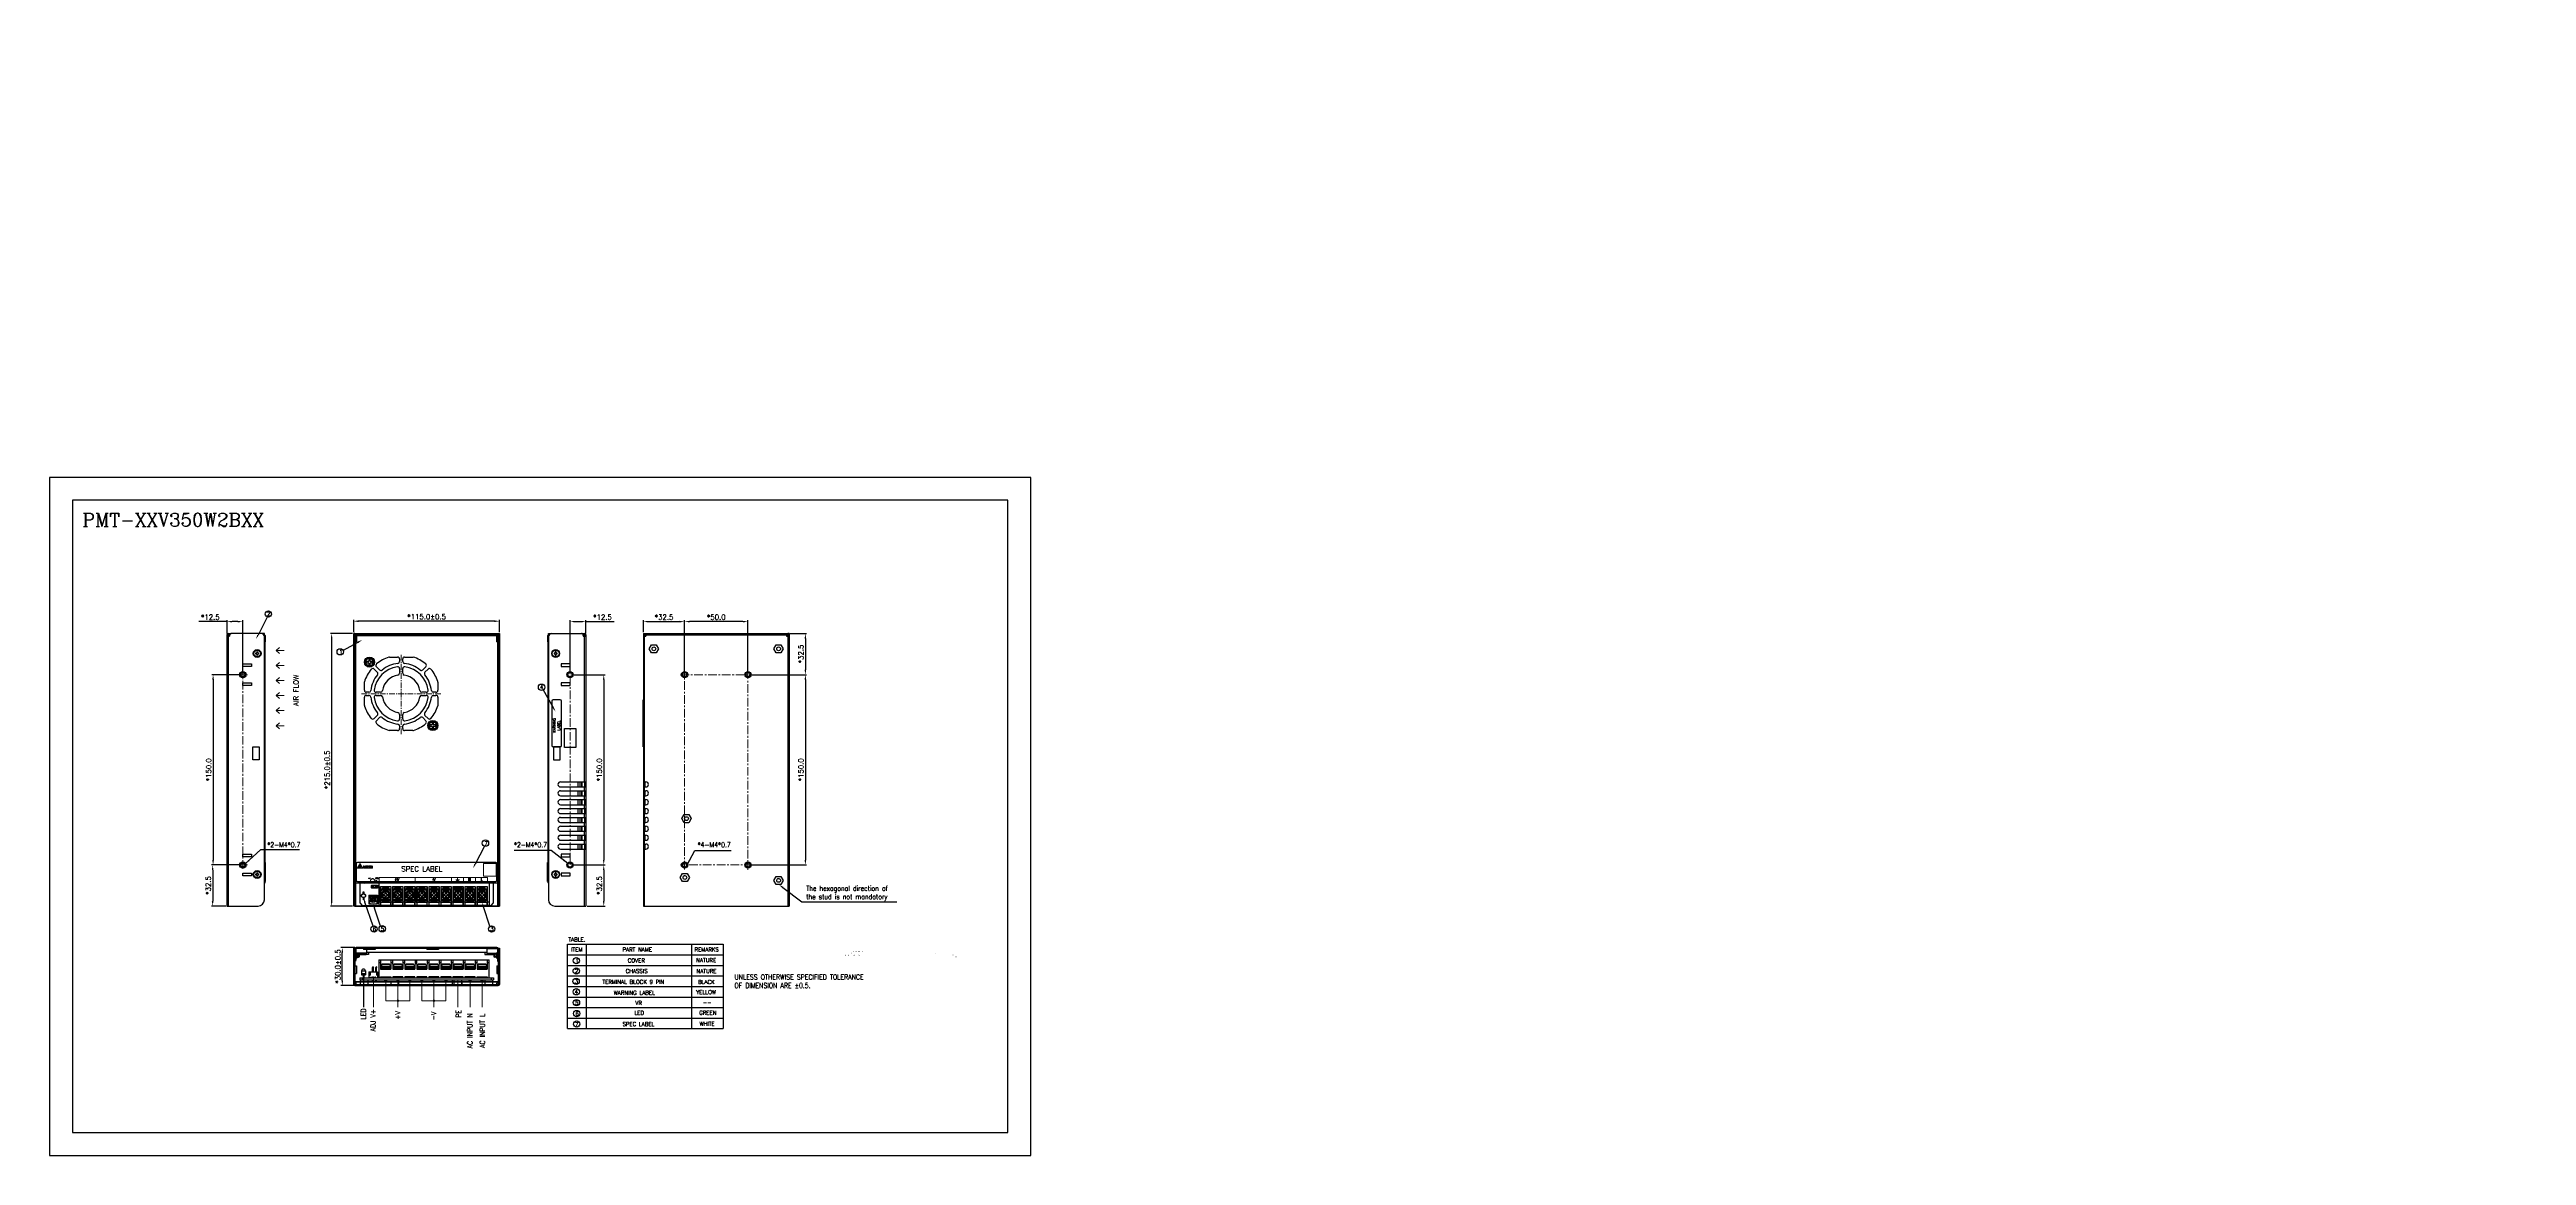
# Model space of a CAD drawing. Header units: millimetres. Extents: x 1519 to 3473, y -1005 to -133.
import ezdxf

# ---------------------------------------------------------------- set-up
doc = ezdxf.new("R2010")
doc.units = ezdxf.units.MM
doc.header["$LTSCALE"] = 1.21
doc.header["$PDMODE"] = 3
doc.header["$PDSIZE"] = 0.3125
doc.linetypes.add('CENTER', pattern=[0.6, 0.375, -0.075, 0.075, -0.075])
doc.layers.get('0').update_dxf_attribs({"linetype": 'CONTINUOUS'})
doc.layers.get('DEFPOINTS').update_dxf_attribs({"linetype": 'CONTINUOUS'})
for name, color, linetype in [('02___PRT_ALL_AXES', 7, 'CONTINUOUS'), ('2', 2, 'CONTINUOUS'), ('20_ALL_FEATURES', 7, 'CONTINUOUS'), ('3', 3, 'CONTINUOUS'), ('C', 6, 'CENTER'), ('DIM', 2, 'CONTINUOUS'), ('Layer 1', 255, 'CONTINUOUS')]:
    doc.layers.add(name, color=color, linetype=linetype)
for name, color, linetype, lineweight in [('AM_5', 3, 'CONTINUOUS', 25), ('CENTER', 4, 'CENTER', 13), ('Dimension', 2, 'CONTINUOUS', 9), ('line', 3, 'CONTINUOUS', 25)]:
    doc.layers.add(name, color=color, linetype=linetype, lineweight=lineweight)
doc.styles.add('ROMANC', font='romanc')
doc.styles.add('ROMANS', font='romans')
doc.styles.add('SIMPLEX', font='SIMPLEX.shx')
doc.styles.get("Standard").update_dxf_attribs({"font": 'ISOCP.SHX', "width": 0.8})
doc.dimstyles.new('PD', dxfattribs={"dimscale": 0, "dimtxt": 4, "dimasz": 4, "dimexe": 1, "dimexo": 1, "dimgap": 1.5, "dimtad": 1, "dimdec": 1, "dimzin": 0, "dimdsep": 46, "dimtxsty": 'ROMANS', "dimcen": -0.5, "dimadec": 0, "dimazin": 0, "dimtp": 0.1, "dimtfac": 1, "dimtdec": 1, "dimtmove": 0, "dimatfit": 3, "dimfxl": 1, "dimtolj": 1, "dimtzin": 0, "dimarcsym": 0})

# ---------------------------------------------------------------- blocks, each defined once
blk = doc.blocks.new('*D127')
at = {"layer": 'DEFPOINTS', "color": 0}
for p in [(1759.1, -593.3), (1741.7, -808.3), (1759.1, -808.3)]:
    blk.add_point(p, dxfattribs=at)
at = {"layer": 'Dimension', "color": 0, "lineweight": -2}
for p, q in [((1758.1, -593.3), (1740.7, -593.3)), ((1741.7, -597.3), (1741.7, -804.3)), ((1758.1, -808.3), (1740.7, -808.3))]:
    blk.add_line(p, q, dxfattribs=at)
at = {"layer": 'Dimension', "color": 0}
for points in [[(1741.1, -597.3), (1742.4, -597.3), (1741.7, -593.3)], [(1741.1, -804.3), (1742.4, -804.3), (1741.7, -808.3)]]:
    blk.add_solid(points, dxfattribs=at)
at = {"layer": 'Dimension', "color": 0, "insert": (1738.2, -700.8), "char_height": 4, "attachment_point": 5, "rotation": 90, "style": 'ROMANS'}
blk.add_mtext('\\A1;*215.0%%p0.5', dxfattribs=at)
blk = doc.blocks.new('*D128')
at = {"layer": 'DEFPOINTS', "color": 0}
for p in [(1759.1, -583.6), (1759.1, -593.3), (1874.1, -593.3)]:
    blk.add_point(p, dxfattribs=at)
at = {"layer": 'Dimension', "color": 0, "lineweight": -2}
for p, q in [((1759.1, -592.3), (1759.1, -582.6)), ((1870.1, -583.6), (1763.1, -583.6)), ((1874.1, -592.3), (1874.1, -582.6))]:
    blk.add_line(p, q, dxfattribs=at)
at = {"layer": 'Dimension', "color": 0}
for points in [[(1763.1, -582.9), (1763.1, -584.3), (1759.1, -583.6)], [(1870.1, -582.9), (1870.1, -584.3), (1874.1, -583.6)]]:
    blk.add_solid(points, dxfattribs=at)
at = {"layer": 'Dimension', "color": 0, "insert": (1816.6, -580.1), "char_height": 4, "attachment_point": 5, "style": 'ROMANS'}
blk.add_mtext('\\A1;*115.0%%p0.5', dxfattribs=at)
blk = doc.blocks.new('*D123')
at = {"layer": 'DEFPOINTS', "color": 0}
for p in [(2020.1, -583.9), (2020.1, -625.8), (2070.1, -625.8)]:
    blk.add_point(p, dxfattribs=at)
at = {"layer": 'Dimension', "color": 0, "lineweight": -2}
for p, q in [((2020.1, -624.8), (2020.1, -582.9)), ((2066.1, -583.9), (2024.1, -583.9)), ((2070.1, -624.8), (2070.1, -582.9))]:
    blk.add_line(p, q, dxfattribs=at)
at = {"layer": 'Dimension', "color": 0}
for points in [[(2024.1, -583.3), (2024.1, -584.6), (2020.1, -583.9)], [(2066.1, -583.3), (2066.1, -584.6), (2070.1, -583.9)]]:
    blk.add_solid(points, dxfattribs=at)
at = {"layer": 'Dimension', "color": 0, "insert": (2045.1, -580.4), "char_height": 4, "attachment_point": 5, "style": 'ROMANS'}
blk.add_mtext('\\A1;*50.0', dxfattribs=at)
blk = doc.blocks.new('*D124')
at = {"layer": 'DEFPOINTS', "color": 0}
for p in [(2070.1, -625.8), (2070.1, -775.8), (2115.4, -775.8)]:
    blk.add_point(p, dxfattribs=at)
at = {"layer": 'Dimension', "color": 0, "lineweight": -2}
for p, q in [((2071.1, -625.8), (2116.4, -625.8)), ((2115.4, -629.8), (2115.4, -771.8)), ((2071.1, -775.8), (2116.4, -775.8))]:
    blk.add_line(p, q, dxfattribs=at)
at = {"layer": 'Dimension', "color": 0}
for points in [[(2114.8, -629.8), (2116.1, -629.8), (2115.4, -625.8)], [(2114.8, -771.8), (2116.1, -771.8), (2115.4, -775.8)]]:
    blk.add_solid(points, dxfattribs=at)
at = {"layer": 'Dimension', "color": 0, "insert": (2111.9, -700.8), "char_height": 4, "attachment_point": 5, "rotation": 90, "style": 'ROMANS'}
blk.add_mtext('\\A1;*150.0', dxfattribs=at)
blk = doc.blocks.new('*D129')
at = {"layer": 'DEFPOINTS', "color": 0}
for p in [(1929.8, -583.9), (1942.3, -594.3), (1929.8, -625.8)]:
    blk.add_point(p, dxfattribs=at)
at = {"layer": 'Dimension', "color": 0, "lineweight": -2}
for p, q in [((1929.8, -624.8), (1929.8, -582.9)), ((1933.8, -583.9), (1938.3, -583.9)), ((1942.3, -593.3), (1942.3, -582.9)), ((1942.3, -583.9), (1964.5, -583.9))]:
    blk.add_line(p, q, dxfattribs=at)
at = {"layer": 'Dimension', "color": 0}
for points in [[(1933.8, -583.3), (1933.8, -584.6), (1929.8, -583.9)], [(1938.3, -583.3), (1938.3, -584.6), (1942.3, -583.9)]]:
    blk.add_solid(points, dxfattribs=at)
at = {"layer": 'Dimension', "color": 0, "insert": (1955.4, -580.4), "char_height": 4, "attachment_point": 5, "style": 'ROMANS'}
blk.add_mtext('\\A1;*12.5', dxfattribs=at)
blk = doc.blocks.new('*D125')
at = {"layer": 'DEFPOINTS', "color": 0}
for p in [(1929.8, -625.8), (1929.8, -775.8), (1956.4, -775.8)]:
    blk.add_point(p, dxfattribs=at)
at = {"layer": 'Dimension', "color": 0, "lineweight": -2}
for p, q in [((1930.8, -625.8), (1957.4, -625.8)), ((1956.4, -629.8), (1956.4, -771.8)), ((1930.8, -775.8), (1957.4, -775.8))]:
    blk.add_line(p, q, dxfattribs=at)
at = {"layer": 'Dimension', "color": 0}
for points in [[(1955.7, -629.8), (1957, -629.8), (1956.4, -625.8)], [(1955.7, -771.8), (1957, -771.8), (1956.4, -775.8)]]:
    blk.add_solid(points, dxfattribs=at)
at = {"layer": 'Dimension', "color": 0, "insert": (1952.9, -700.8), "char_height": 4, "attachment_point": 5, "rotation": 90, "style": 'ROMANS'}
blk.add_mtext('\\A1;*150.0', dxfattribs=at)
blk = doc.blocks.new('*D130')
at = {"layer": 'DEFPOINTS', "color": 0}
for p in [(1929.8, -775.8), (1942.3, -808.3), (1956.4, -808.3)]:
    blk.add_point(p, dxfattribs=at)
at = {"layer": 'Dimension', "color": 0, "lineweight": -2}
for p, q in [((1930.8, -775.8), (1957.4, -775.8)), ((1956.4, -779.8), (1956.4, -804.3)), ((1943.3, -808.3), (1957.4, -808.3))]:
    blk.add_line(p, q, dxfattribs=at)
at = {"layer": 'Dimension', "color": 0}
for points in [[(1955.7, -779.8), (1957, -779.8), (1956.4, -775.8)], [(1955.7, -804.3), (1957, -804.3), (1956.4, -808.3)]]:
    blk.add_solid(points, dxfattribs=at)
at = {"layer": 'Dimension', "color": 0, "insert": (1952.9, -792), "char_height": 4, "attachment_point": 5, "rotation": 90, "style": 'ROMANS'}
blk.add_mtext('\\A1;*32.5', dxfattribs=at)
blk = doc.blocks.new('*D131')
at = {"layer": 'DEFPOINTS', "color": 0}
for p in [(1671.7, -775.8), (1647.9, -808.3), (1659.2, -808.3)]:
    blk.add_point(p, dxfattribs=at)
at = {"layer": 'Dimension', "color": 0, "lineweight": -2}
for p, q in [((1670.7, -775.8), (1646.9, -775.8)), ((1647.9, -779.8), (1647.9, -804.3)), ((1658.2, -808.3), (1646.9, -808.3))]:
    blk.add_line(p, q, dxfattribs=at)
at = {"layer": 'Dimension', "color": 0}
for points in [[(1647.2, -779.8), (1648.5, -779.8), (1647.9, -775.8)], [(1647.2, -804.3), (1648.5, -804.3), (1647.9, -808.3)]]:
    blk.add_solid(points, dxfattribs=at)
at = {"layer": 'Dimension', "color": 0, "insert": (1644.4, -792), "char_height": 4, "attachment_point": 5, "rotation": 90, "style": 'ROMANS'}
blk.add_mtext('\\A1;*32.5', dxfattribs=at)
blk = doc.blocks.new('*D126')
at = {"layer": 'DEFPOINTS', "color": 0}
for p in [(1671.7, -625.8), (1648.2, -775.8), (1671.7, -775.8)]:
    blk.add_point(p, dxfattribs=at)
at = {"layer": 'Dimension', "color": 0, "lineweight": -2}
for p, q in [((1670.7, -625.8), (1647.2, -625.8)), ((1648.2, -629.8), (1648.2, -771.8)), ((1670.7, -775.8), (1647.2, -775.8))]:
    blk.add_line(p, q, dxfattribs=at)
at = {"layer": 'Dimension', "color": 0}
for points in [[(1647.5, -629.8), (1648.9, -629.8), (1648.2, -625.8)], [(1647.5, -771.8), (1648.9, -771.8), (1648.2, -775.8)]]:
    blk.add_solid(points, dxfattribs=at)
at = {"layer": 'Dimension', "color": 0, "insert": (1644.7, -700.8), "char_height": 4, "attachment_point": 5, "rotation": 90, "style": 'ROMANS'}
blk.add_mtext('\\A1;*150.0', dxfattribs=at)
blk = doc.blocks.new('*D132')
at = {"layer": 'DEFPOINTS', "color": 0}
for p in [(1671.7, -583.9), (1659.2, -594.3), (1671.7, -625.8)]:
    blk.add_point(p, dxfattribs=at)
at = {"layer": 'Dimension', "color": 0, "lineweight": -2}
for p, q in [((1659.2, -583.9), (1636.9, -583.9)), ((1659.2, -593.3), (1659.2, -582.9)), ((1667.7, -583.9), (1663.2, -583.9)), ((1671.7, -624.8), (1671.7, -582.9))]:
    blk.add_line(p, q, dxfattribs=at)
at = {"layer": 'Dimension', "color": 0}
for points in [[(1663.2, -583.3), (1663.2, -584.6), (1659.2, -583.9)], [(1667.7, -583.3), (1667.7, -584.6), (1671.7, -583.9)]]:
    blk.add_solid(points, dxfattribs=at)
at = {"layer": 'Dimension', "color": 0, "insert": (1646, -580.4), "char_height": 4, "attachment_point": 5, "style": 'ROMANS'}
blk.add_mtext('\\A1;*12.5', dxfattribs=at)
blk = doc.blocks.new('*D133')
at = {"layer": 'DEFPOINTS', "color": 0}
for p in [(2020.1, -583.9), (1987.6, -593.3), (2020.1, -625.8)]:
    blk.add_point(p, dxfattribs=at)
at = {"layer": 'Dimension', "color": 0, "lineweight": -2}
for p, q in [((1987.6, -592.3), (1987.6, -582.9)), ((1991.6, -583.9), (2016.1, -583.9)), ((2020.1, -624.8), (2020.1, -582.9))]:
    blk.add_line(p, q, dxfattribs=at)
at = {"layer": 'Dimension', "color": 0}
for points in [[(1991.6, -583.3), (1991.6, -584.6), (1987.6, -583.9)], [(2016.1, -583.3), (2016.1, -584.6), (2020.1, -583.9)]]:
    blk.add_solid(points, dxfattribs=at)
at = {"layer": 'Dimension', "color": 0, "insert": (2003.9, -580.4), "char_height": 4, "attachment_point": 5, "style": 'ROMANS'}
blk.add_mtext('\\A1;*32.5', dxfattribs=at)
blk = doc.blocks.new('*D134')
at = {"layer": 'DEFPOINTS', "color": 0}
for p in [(2102.1, -593.3), (2070.1, -625.8), (2115.4, -625.8)]:
    blk.add_point(p, dxfattribs=at)
at = {"layer": 'Dimension', "color": 0, "lineweight": -2}
for p, q in [((2103.1, -593.3), (2116.4, -593.3)), ((2115.4, -597.3), (2115.4, -621.8)), ((2071.1, -625.8), (2116.4, -625.8))]:
    blk.add_line(p, q, dxfattribs=at)
at = {"layer": 'Dimension', "color": 0}
for points in [[(2114.8, -597.3), (2116.1, -597.3), (2115.4, -593.3)], [(2114.8, -621.8), (2116.1, -621.8), (2115.4, -625.8)]]:
    blk.add_solid(points, dxfattribs=at)
at = {"layer": 'Dimension', "color": 0, "insert": (2111.9, -609.5), "char_height": 4, "attachment_point": 5, "rotation": 90, "style": 'ROMANS'}
blk.add_mtext('\\A1;*32.5', dxfattribs=at)
blk = doc.blocks.new('C')
at = {"layer": 'AM_5', "color": 3}
blk.add_line((-1379.9, 1284.2), (-1387.2, 1269.9), dxfattribs=at)
at = {"layer": 'AM_5', "color": 3, "lineweight": 5}
blk.add_trace([(-1387.8, 1270.2), (-1386.7, 1269.7), (-1388.9, 1266.7)], dxfattribs=at)
blk = doc.blocks.new('C2')
at = {"layer": 'C', "linetype": 'ByBlock'}
blk.add_line((-1041.2, 1238.7), (-966.1, 1238.7), dxfattribs=at)
at = {"layer": 'DIM', "color": 6}
blk.add_line((-1056, 1249.9), (-1041.2, 1238.7), dxfattribs=at)
blk.add_solid([(-1056.4, 1249.3), (-1059.2, 1252.3), (-1055.6, 1250.4)], dxfattribs=at)
blk = doc.blocks.new('*D135')
at = {"layer": 'DEFPOINTS', "color": 0}
for p in [(1750.1, -840.9), (1761.1, -840.9), (1760.1, -870.9)]:
    blk.add_point(p, dxfattribs=at)
at = {"layer": 'DIM', "color": 0, "lineweight": -2}
for p, q in [((1760.1, -840.9), (1749.1, -840.9)), ((1750.1, -866.9), (1750.1, -844.9)), ((1759.1, -870.9), (1749.1, -870.9))]:
    blk.add_line(p, q, dxfattribs=at)
at = {"layer": 'DIM', "color": 0}
for points in [[(1749.5, -844.9), (1750.8, -844.9), (1750.1, -840.9)], [(1749.5, -866.9), (1750.8, -866.9), (1750.1, -870.9)]]:
    blk.add_solid(points, dxfattribs=at)
at = {"layer": 'DIM', "color": 0, "insert": (1746.6, -855.9), "char_height": 4, "attachment_point": 5, "rotation": 90, "style": 'ROMANS'}
blk.add_mtext('\\A1;*30.0%%P0.5', dxfattribs=at)

msp = doc.modelspace()

# ---------------------------------------------------------------- hatches: boundary and pattern name
for points in [[(1771.18, -786.04), (1771.06, -786.04), (1771.06, -786.31), (1770.8, -786.31), (1770.8, -786.42), (1771.06, -786.42), (1771.06, -786.69), (1771.18, -786.69), (1771.18, -786.42), (1771.44, -786.42), (1771.44, -786.31), (1771.18, -786.31)], [(1771.69, -785.86), (1771.53, -785.86), (1771.91, -786.84), (1771.98, -786.73), (1771.98, -786.71), (1771.96, -786.69), (1771.96, -786.62), (1771.93, -786.6), (1771.93, -786.58)], [(1772.43, -785.86), (1772.29, -785.86), (1772.05, -786.58), (1772.02, -786.58), (1772.02, -786.64), (1772, -786.67), (1772, -786.71), (1771.98, -786.73), (1771.91, -786.84), (1772.05, -786.84)], [(1772.54, -787.47), (1772.72, -787.56), (1772.38, -787.85)], [(1772.72, -787.56), (1772.38, -787.85), (1772.58, -787.89)], [(1772.49, -787.76), (1772.45, -787.87), (1772.49, -787.87)], [(1772.58, -787.51), (1772.49, -787.74), (1772.54, -787.74)], [(1772.49, -787.74), (1772.49, -787.76), (1772.54, -787.76)], [(1772.49, -787.74), (1772.54, -787.74), (1772.54, -787.76)], [(1772.49, -787.76), (1772.54, -787.76), (1772.49, -787.87)], [(1772.76, -787.14), (1772.92, -787.27), (1772.54, -787.47)], [(1772.92, -787.27), (1772.54, -787.47), (1772.72, -787.56)], [(1772.58, -787.51), (1772.63, -787.51), (1772.54, -787.74)], [(1772.65, -787.4), (1772.58, -787.49), (1772.63, -787.49)], [(1772.58, -787.49), (1772.58, -787.51), (1772.63, -787.51)], [(1772.58, -787.49), (1772.63, -787.49), (1772.63, -787.51)], [(1772.65, -787.4), (1772.69, -787.4), (1772.63, -787.49)], [(1772.78, -787.2), (1772.65, -787.38), (1772.72, -787.38)], [(1772.65, -787.38), (1772.65, -787.4), (1772.69, -787.4)], [(1772.65, -787.38), (1772.72, -787.38), (1772.69, -787.4)], [(1772.78, -787.2), (1772.83, -787.2), (1772.72, -787.38)], [(1773.05, -786.87), (1773.16, -787.02), (1772.76, -787.14)], [(1773.16, -787.02), (1772.76, -787.14), (1772.92, -787.27)], [(1772.81, -787.18), (1772.78, -787.2), (1772.83, -787.2)], [(1772.87, -787.11), (1772.81, -787.18), (1772.85, -787.18)], [(1772.81, -787.18), (1772.85, -787.18), (1772.83, -787.2)], [(1772.87, -787.11), (1772.94, -787.11), (1772.85, -787.18)], [(1772.92, -787.09), (1772.87, -787.11), (1772.94, -787.11)], [(1773.05, -786.96), (1772.92, -787.09), (1772.96, -787.09)], [(1772.92, -787.09), (1772.96, -787.09), (1772.94, -787.11)], [(1773.05, -786.96), (1773.12, -786.96), (1772.96, -787.09)], [(1773.41, -786.67), (1773.5, -786.87), (1773.05, -786.87)], [(1773.5, -786.87), (1773.05, -786.87), (1773.16, -787.02)], [(1773.1, -786.91), (1773.05, -786.96), (1773.12, -786.96)], [(1773.16, -786.89), (1773.1, -786.91), (1773.16, -786.91)], [(1773.1, -786.91), (1773.16, -786.91), (1773.12, -786.96)], [(1773.23, -786.84), (1773.16, -786.89), (1773.25, -786.89)], [(1773.16, -786.89), (1773.25, -786.89), (1773.16, -786.91)], [(1773.36, -786.76), (1773.23, -786.84), (1773.3, -786.84)], [(1773.23, -786.84), (1773.3, -786.84), (1773.25, -786.89)], [(1773.36, -786.76), (1773.45, -786.76), (1773.3, -786.84)], [(1773.43, -786.73), (1773.36, -786.76), (1773.45, -786.76)], [(1773.81, -786.55), (1773.83, -786.76), (1773.41, -786.67)], [(1773.83, -786.76), (1773.41, -786.67), (1773.5, -786.87)], [(1773.45, -786.71), (1773.43, -786.73), (1773.59, -786.73)], [(1773.43, -786.73), (1773.59, -786.73), (1773.45, -786.76)], [(1773.59, -786.69), (1773.45, -786.71), (1773.61, -786.71)], [(1773.45, -786.71), (1773.61, -786.71), (1773.59, -786.73)], [(1773.68, -786.67), (1773.59, -786.69), (1773.74, -786.69)], [(1773.59, -786.69), (1773.74, -786.69), (1773.61, -786.71)], [(1773.72, -786.64), (1773.68, -786.67), (1773.81, -786.67)], [(1773.68, -786.67), (1773.81, -786.67), (1773.74, -786.69)], [(1773.81, -786.62), (1773.72, -786.64), (1774.39, -786.64)], [(1773.72, -786.64), (1774.19, -786.64), (1773.81, -786.67)], [(1774.21, -786.55), (1774.19, -786.76), (1773.81, -786.55)], [(1774.19, -786.76), (1773.81, -786.55), (1773.83, -786.76)], [(1774.21, -786.6), (1773.81, -786.62), (1774.28, -786.62)], [(1773.81, -786.62), (1774.28, -786.62), (1774.39, -786.64)], [(1774.55, -786.82), (1774.21, -786.55), (1774.19, -786.76)], [(1774.19, -786.64), (1774.28, -786.67), (1774.48, -786.67)], [(1774.19, -786.64), (1774.39, -786.64), (1774.48, -786.67)], [(1774.61, -786.62), (1774.55, -786.82), (1774.21, -786.55)], [(1774.28, -786.67), (1774.39, -786.69), (1774.59, -786.69)], [(1774.28, -786.67), (1774.48, -786.67), (1774.59, -786.69)], [(1774.39, -786.69), (1774.57, -786.71), (1774.66, -786.71)], [(1774.39, -786.69), (1774.59, -786.69), (1774.66, -786.71)], [(1774.88, -786.96), (1774.61, -786.62), (1774.55, -786.82)], [(1774.57, -786.71), (1774.59, -786.73), (1774.68, -786.73)], [(1774.57, -786.71), (1774.66, -786.71), (1774.68, -786.73)], [(1774.59, -786.73), (1774.68, -786.76), (1774.77, -786.76)], [(1774.59, -786.73), (1774.68, -786.73), (1774.77, -786.76)], [(1774.97, -786.8), (1774.88, -786.96), (1774.61, -786.62)], [(1774.68, -786.76), (1774.86, -786.84), (1774.95, -786.84)], [(1774.68, -786.76), (1774.77, -786.76), (1774.95, -786.84)], [(1774.86, -786.84), (1774.93, -786.89), (1774.99, -786.89)], [(1774.86, -786.84), (1774.95, -786.84), (1774.99, -786.89)], [(1775.15, -787.18), (1774.97, -786.8), (1774.88, -786.96)], [(1774.93, -786.89), (1774.97, -786.91), (1775.04, -786.91)], [(1774.93, -786.89), (1774.99, -786.89), (1775.04, -786.91)], [(1775.31, -787.05), (1775.15, -787.18), (1774.97, -786.8)], [(1774.97, -786.91), (1775.02, -786.96), (1775.08, -786.96)], [(1774.97, -786.91), (1775.04, -786.91), (1775.08, -786.96)], [(1775.02, -786.96), (1775.19, -787.09), (1775.26, -787.09)], [(1775.02, -786.96), (1775.08, -786.96), (1775.26, -787.09)], [(1775.37, -787.47), (1775.31, -787.05), (1775.15, -787.18)], [(1775.77, -787.25), (1776.02, -788.25), (1775.17, -787.63)], [(1775.19, -787.09), (1775.22, -787.11), (1775.28, -787.11)], [(1775.19, -787.09), (1775.26, -787.09), (1775.28, -787.11)], [(1775.22, -787.11), (1775.28, -787.18), (1775.33, -787.18)], [(1775.22, -787.11), (1775.28, -787.11), (1775.33, -787.18)], [(1775.28, -787.18), (1775.31, -787.2), (1775.35, -787.2)], [(1775.28, -787.18), (1775.33, -787.18), (1775.35, -787.2)], [(1775.55, -787.36), (1775.37, -787.47), (1775.31, -787.05)], [(1775.31, -787.2), (1775.44, -787.38), (1775.51, -787.38)], [(1775.31, -787.2), (1775.35, -787.2), (1775.51, -787.38)], [(1775.53, -787.78), (1775.55, -787.36), (1775.37, -787.47)], [(1775.44, -787.38), (1775.46, -787.4), (1775.51, -787.4)], [(1775.44, -787.38), (1775.51, -787.38), (1775.51, -787.4)], [(1775.46, -787.4), (1775.51, -787.49), (1775.55, -787.49)], [(1775.46, -787.4), (1775.51, -787.4), (1775.55, -787.49)], [(1775.51, -787.49), (1775.51, -787.51), (1775.55, -787.51)], [(1775.51, -787.49), (1775.55, -787.49), (1775.55, -787.51)], [(1775.51, -787.51), (1775.62, -787.74), (1775.66, -787.74)], [(1775.51, -787.51), (1775.55, -787.51), (1775.66, -787.74)], [(1775.73, -787.72), (1775.53, -787.78), (1775.55, -787.36)], [(1775.62, -787.74), (1775.66, -787.74), (1775.62, -787.76)], [(1776.77, -785.75), (1776.63, -785.75), (1776.25, -786.73), (1776.39, -786.73), (1776.5, -786.44), (1776.9, -786.44), (1776.54, -786.33), (1776.63, -786.04), (1776.66, -786.02), (1776.66, -786), (1776.68, -785.97), (1776.68, -785.88), (1776.7, -785.86)], [(1776.77, -785.75), (1776.7, -785.86), (1776.7, -785.91), (1776.72, -785.93), (1776.72, -785.97), (1776.75, -786), (1776.75, -786.04), (1776.77, -786.06), (1776.86, -786.33), (1776.54, -786.33), (1776.9, -786.44), (1777.01, -786.73), (1777.17, -786.73)], [(1777.23, -787.83), (1777.11, -787.83), (1777.11, -788.09), (1776.85, -788.09), (1776.85, -788.21), (1777.11, -788.21), (1777.11, -788.47), (1777.23, -788.47), (1777.23, -788.21), (1777.49, -788.21), (1777.49, -788.09), (1777.23, -788.09)], [(1777.62, -785.75), (1777.28, -785.75), (1777.28, -786.73), (1777.73, -786.73), (1777.75, -786.71), (1777.84, -786.71), (1777.86, -786.69), (1777.88, -786.69), (1777.95, -786.62), (1777.39, -786.62), (1777.39, -785.86), (1777.95, -785.86), (1777.91, -785.82), (1777.88, -785.82), (1777.86, -785.8), (1777.84, -785.8), (1777.82, -785.77), (1777.73, -785.77), (1777.71, -785.75), (1777.64, -785.75)], [(1778.31, -786.44), (1778.2, -786.46), (1778.2, -786.58), (1778.22, -786.6), (1778.22, -786.64), (1778.24, -786.67), (1778.26, -786.67), (1778.26, -786.69), (1778.29, -786.69), (1778.29, -786.71), (1778.31, -786.71), (1778.33, -786.73), (1778.38, -786.73), (1778.4, -786.76), (1778.51, -786.76), (1778.53, -786.73), (1778.58, -786.73), (1778.6, -786.71), (1778.62, -786.71), (1778.69, -786.64), (1778.44, -786.64), (1778.42, -786.62), (1778.38, -786.62), (1778.33, -786.58), (1778.33, -786.53), (1778.31, -786.51), (1778.31, -786.46)], [(1778.73, -785.75), (1778.6, -785.75), (1778.6, -786.53), (1778.58, -786.55), (1778.58, -786.58), (1778.53, -786.62), (1778.49, -786.62), (1778.44, -786.64), (1778.69, -786.64), (1778.69, -786.6), (1778.71, -786.6), (1778.71, -786.53), (1778.73, -786.51), (1778.73, -786.42)]]:
    msp.add_hatch(color=256).paths.add_polyline_path(points)
h = msp.add_hatch(color=256)
edge = h.paths.add_edge_path()
edge.add_spline(control_points=[(1777.95, -785.86), (1777.95, -785.86), (1777.62, -785.86), (1777.62, -785.86), (1777.62, -785.86), (1777.66, -785.88), (1777.66, -785.88), (1777.66, -785.88), (1777.71, -785.88), (1777.71, -785.88), (1777.79, -785.89), (1777.75, -785.86), (1777.82, -785.93), (1777.82, -785.93), (1777.84, -785.93), (1777.84, -785.93), (1777.84, -785.93), (1777.86, -785.95), (1777.86, -785.95), (1777.9, -785.98), (1777.92, -786.02), (1777.93, -786.06), (1777.93, -786.06), (1777.93, -786.11), (1777.93, -786.11), (1777.93, -786.11), (1777.95, -786.15), (1777.95, -786.15), (1777.95, -786.15), (1777.95, -786.17), (1777.95, -786.17), (1777.95, -786.17), (1777.95, -786.33), (1777.95, -786.33), (1777.95, -786.33), (1777.93, -786.35), (1777.93, -786.35), (1777.93, -786.35), (1777.93, -786.44), (1777.93, -786.44), (1777.93, -786.44), (1777.91, -786.46), (1777.91, -786.46), (1777.91, -786.46), (1777.91, -786.49), (1777.91, -786.49), (1777.91, -786.49), (1777.86, -786.53), (1777.86, -786.53), (1777.86, -786.53), (1777.86, -786.55), (1777.86, -786.55), (1777.86, -786.55), (1777.84, -786.55), (1777.84, -786.55), (1777.84, -786.55), (1777.8, -786.6), (1777.8, -786.6), (1777.8, -786.6), (1777.73, -786.6), (1777.73, -786.6), (1777.73, -786.6), (1777.71, -786.62), (1777.71, -786.62), (1777.71, -786.62), (1777.39, -786.62), (1777.39, -786.62), (1777.39, -786.62), (1777.95, -786.62), (1777.95, -786.62), (1777.95, -786.62), (1778, -786.58), (1778, -786.58), (1778, -786.58), (1778, -786.55), (1778, -786.55), (1778, -786.55), (1778.02, -786.53), (1778.02, -786.53), (1778.02, -786.53), (1778.02, -786.51), (1778.02, -786.51), (1778.02, -786.51), (1778.04, -786.49), (1778.04, -786.49), (1778.04, -786.49), (1778.04, -786.46), (1778.04, -786.46), (1778.04, -786.46), (1778.06, -786.44), (1778.06, -786.44), (1778.06, -786.44), (1778.06, -786.35), (1778.06, -786.35), (1778.06, -786.35), (1778.09, -786.33), (1778.09, -786.33), (1778.09, -786.33), (1778.09, -786.15), (1778.09, -786.15), (1778.09, -786.15), (1778.06, -786.13), (1778.06, -786.13), (1778.06, -786.13), (1778.06, -786.06), (1778.06, -786.06), (1778.06, -786.06), (1778.04, -786.04), (1778.04, -786.04), (1778.04, -786.04), (1778.04, -786), (1778.04, -786), (1778.04, -786), (1778.02, -785.97), (1778.02, -785.97), (1778.02, -785.97), (1778.02, -785.95), (1778.02, -785.95), (1778.02, -785.95), (1777.97, -785.91), (1777.97, -785.91), (1777.97, -785.91), (1777.97, -785.88), (1777.97, -785.88)], knot_values=[0, 0, 0, 0, 0.3527778, 0.3527778, 0.3527778, 0.7055556, 0.7055556, 0.7055556, 1.0583333, 1.0583333, 1.0583333, 1.4111111, 1.4111111, 1.4111111, 1.7638889, 1.7638889, 1.7638889, 2.1166667, 2.1166667, 2.1166667, 2.4694444, 2.4694444, 2.4694444, 2.8222222, 2.8222222, 2.8222222, 3.175, 3.175, 3.175, 3.5277778, 3.5277778, 3.5277778, 3.8805556, 3.8805556, 3.8805556, 4.2333333, 4.2333333, 4.2333333, 4.5861111, 4.5861111, 4.5861111, 4.9388889, 4.9388889, 4.9388889, 5.2916667, 5.2916667, 5.2916667, 5.6444444, 5.6444444, 5.6444444, 5.9972222, 5.9972222, 5.9972222, 6.35, 6.35, 6.35, 6.7027778, 6.7027778, 6.7027778, 7.0555556, 7.0555556, 7.0555556, 7.4083333, 7.4083333, 7.4083333, 7.7611111, 7.7611111, 7.7611111, 8.1138889, 8.1138889, 8.1138889, 8.4666667, 8.4666667, 8.4666667, 8.8194444, 8.8194444, 8.8194444, 9.1722222, 9.1722222, 9.1722222, 9.525, 9.525, 9.525, 9.8777778, 9.8777778, 9.8777778, 10.2305556, 10.2305556, 10.2305556, 10.5833333, 10.5833333, 10.5833333, 10.9361111, 10.9361111, 10.9361111, 11.2888889, 11.2888889, 11.2888889, 11.6416667, 11.6416667, 11.6416667, 11.9944444, 11.9944444, 11.9944444, 12.3472222, 12.3472222, 12.3472222, 12.7, 12.7, 12.7, 13.0527778, 13.0527778, 13.0527778, 13.4055556, 13.4055556, 13.4055556, 13.7583333, 13.7583333, 13.7583333, 14.1111111, 14.1111111, 14.1111111, 14.4638889, 14.4638889, 14.4638889, 14.4638889], degree=3, periodic=0)
edge.add_line((1777.97, -785.88), (1777.95, -785.86))
at = {"layer": '3', "lineweight": 0}
h = msp.add_hatch(color=0, dxfattribs=at)
h.paths.add_polyline_path([(1794.63, -882.87, 0.4142136), (1794.01, -882.25), (1794.01, -882.87)])
h.paths.add_polyline_path([(1794.63, -882.87), (1794.01, -882.87), (1794.01, -883.49, 0.4142136)])
h.paths.add_polyline_path([(1794.01, -883.49), (1794.01, -882.87), (1793.4, -882.87, 0.4142136)])
h.paths.add_polyline_path([(1794.01, -882.87), (1794.01, -882.25, 0.4142136), (1793.4, -882.87)])
h = msp.add_hatch(color=0, dxfattribs=at)
h.paths.add_polyline_path([(1823.03, -882.87, 0.4142136), (1822.42, -882.25), (1822.42, -882.87)])
h.paths.add_polyline_path([(1823.03, -882.87), (1822.42, -882.87), (1822.42, -883.49, 0.4142136)])
h.paths.add_polyline_path([(1822.42, -883.49), (1822.42, -882.87), (1821.8, -882.87, 0.4142136)])
h.paths.add_polyline_path([(1822.42, -882.87), (1822.42, -882.25, 0.4142136), (1821.8, -882.87)])
at = {"layer": 'Layer 1', "true_color": 0x231f20}
for points in [[(1772.38, -787.85), (1772.58, -787.89), (1772.34, -788.25)], [(1772.58, -787.89), (1772.34, -788.25), (1772.54, -788.25)], [(1772.45, -787.87), (1772.38, -788.25), (1772.43, -788.25)], [(1772.45, -787.87), (1772.47, -787.87), (1772.43, -788.25)]]:
    msp.add_hatch(color=250, dxfattribs=at).paths.add_polyline_path(points)
h = msp.add_hatch(color=250, dxfattribs=at)
h.dxf.hatch_style = 2
edge = h.paths.add_edge_path()
edge.add_spline(control_points=[(2146.54, -847.32), (2146.54, -847.32), (2146.69, -847.3), (2146.69, -847.3), (2146.7, -847.36), (2146.71, -847.41), (2146.74, -847.44), (2146.77, -847.47), (2146.8, -847.49), (2146.85, -847.49), (2146.89, -847.49), (2146.93, -847.48), (2146.95, -847.45), (2146.98, -847.42), (2146.99, -847.39), (2146.99, -847.35), (2146.99, -847.33), (2146.98, -847.31), (2146.97, -847.29), (2146.96, -847.27), (2146.95, -847.26), (2146.92, -847.25), (2146.9, -847.24), (2146.86, -847.22), (2146.8, -847.2), (2146.72, -847.17), (2146.67, -847.14), (2146.64, -847.1), (2146.59, -847.05), (2146.57, -846.98), (2146.57, -846.9), (2146.57, -846.85), (2146.58, -846.8), (2146.6, -846.75), (2146.62, -846.71), (2146.65, -846.68), (2146.69, -846.65), (2146.73, -846.63), (2146.78, -846.62), (2146.84, -846.62), (2146.93, -846.62), (2147, -846.64), (2147.04, -846.7), (2147.09, -846.76), (2147.11, -846.83), (2147.12, -846.92), (2147.12, -846.92), (2146.97, -846.93), (2146.97, -846.93), (2146.96, -846.88), (2146.95, -846.84), (2146.93, -846.82), (2146.91, -846.8), (2146.88, -846.79), (2146.83, -846.79), (2146.79, -846.79), (2146.76, -846.8), (2146.73, -846.82), (2146.72, -846.84), (2146.71, -846.86), (2146.71, -846.88), (2146.71, -846.91), (2146.72, -846.93), (2146.73, -846.95), (2146.75, -846.97), (2146.8, -846.99), (2146.87, -847.01), (2146.94, -847.04), (2146.99, -847.06), (2147.03, -847.09), (2147.06, -847.11), (2147.09, -847.15), (2147.11, -847.19), (2147.13, -847.23), (2147.14, -847.29), (2147.14, -847.35), (2147.14, -847.41), (2147.12, -847.46), (2147.1, -847.51), (2147.08, -847.56), (2147.04, -847.6), (2147, -847.63), (2146.96, -847.65), (2146.91, -847.66), (2146.84, -847.66), (2146.75, -847.66), (2146.68, -847.63), (2146.63, -847.57), (2146.58, -847.51), (2146.55, -847.43), (2146.54, -847.32)], knot_values=[0, 0, 0, 0, 0.3527778, 0.3527778, 0.3527778, 0.7055556, 0.7055556, 0.7055556, 1.0583333, 1.0583333, 1.0583333, 1.4111111, 1.4111111, 1.4111111, 1.7638889, 1.7638889, 1.7638889, 2.1166667, 2.1166667, 2.1166667, 2.4694444, 2.4694444, 2.4694444, 2.8222222, 2.8222222, 2.8222222, 3.175, 3.175, 3.175, 3.5277778, 3.5277778, 3.5277778, 3.8805556, 3.8805556, 3.8805556, 4.2333333, 4.2333333, 4.2333333, 4.5861111, 4.5861111, 4.5861111, 4.9388889, 4.9388889, 4.9388889, 5.2916667, 5.2916667, 5.2916667, 5.6444444, 5.6444444, 5.6444444, 5.9972222, 5.9972222, 5.9972222, 6.35, 6.35, 6.35, 6.7027778, 6.7027778, 6.7027778, 7.0555556, 7.0555556, 7.0555556, 7.4083333, 7.4083333, 7.4083333, 7.7611111, 7.7611111, 7.7611111, 8.1138889, 8.1138889, 8.1138889, 8.4666667, 8.4666667, 8.4666667, 8.8194444, 8.8194444, 8.8194444, 9.1722222, 9.1722222, 9.1722222, 9.525, 9.525, 9.525, 9.8777778, 9.8777778, 9.8777778, 10.2305556, 10.2305556, 10.2305556, 10.5833333, 10.5833333, 10.5833333, 10.5833333], degree=3, periodic=0)
edge.add_line((2146.54, -847.32), (2146.54, -847.32))
h = msp.add_hatch(color=250, dxfattribs=at)
h.dxf.hatch_style = 2
edge = h.paths.add_edge_path()
edge.add_spline(control_points=[(2149.59, -847.27), (2149.59, -847.27), (2149.73, -847.34), (2149.73, -847.34), (2149.71, -847.45), (2149.68, -847.53), (2149.62, -847.58), (2149.57, -847.63), (2149.51, -847.66), (2149.43, -847.66), (2149.33, -847.66), (2149.25, -847.62), (2149.19, -847.52), (2149.13, -847.43), (2149.1, -847.31), (2149.1, -847.15), (2149.1, -846.98), (2149.13, -846.85), (2149.19, -846.76), (2149.26, -846.66), (2149.34, -846.62), (2149.44, -846.62), (2149.53, -846.62), (2149.6, -846.65), (2149.66, -846.73), (2149.69, -846.77), (2149.72, -846.83), (2149.73, -846.91), (2149.73, -846.91), (2149.59, -846.96), (2149.59, -846.96), (2149.58, -846.91), (2149.56, -846.87), (2149.53, -846.84), (2149.5, -846.81), (2149.47, -846.79), (2149.43, -846.79), (2149.38, -846.79), (2149.33, -846.82), (2149.3, -846.87), (2149.27, -846.93), (2149.25, -847.01), (2149.25, -847.13), (2149.25, -847.26), (2149.27, -847.35), (2149.3, -847.41), (2149.33, -847.46), (2149.38, -847.49), (2149.43, -847.49), (2149.47, -847.49), (2149.5, -847.47), (2149.53, -847.44), (2149.56, -847.4), (2149.58, -847.35), (2149.59, -847.27)], knot_values=[0, 0, 0, 0, 0.3527778, 0.3527778, 0.3527778, 0.7055556, 0.7055556, 0.7055556, 1.0583333, 1.0583333, 1.0583333, 1.4111111, 1.4111111, 1.4111111, 1.7638889, 1.7638889, 1.7638889, 2.1166667, 2.1166667, 2.1166667, 2.4694444, 2.4694444, 2.4694444, 2.8222222, 2.8222222, 2.8222222, 3.175, 3.175, 3.175, 3.5277778, 3.5277778, 3.5277778, 3.8805556, 3.8805556, 3.8805556, 4.2333333, 4.2333333, 4.2333333, 4.5861111, 4.5861111, 4.5861111, 4.9388889, 4.9388889, 4.9388889, 5.2916667, 5.2916667, 5.2916667, 5.6444444, 5.6444444, 5.6444444, 5.9972222, 5.9972222, 5.9972222, 6.35, 6.35, 6.35, 6.35], degree=3, periodic=0)
edge.add_line((2149.59, -847.27), (2149.59, -847.27))
h = msp.add_hatch(color=250, dxfattribs=at)
h.dxf.hatch_style = 2
edge = h.paths.add_edge_path()
edge.add_spline(control_points=[(2152.6, -844.95), (2152.6, -844.95), (2152.6, -844.97), (2152.6, -844.97), (2152.6, -844.97), (2152.48, -844.97), (2152.48, -844.97), (2152.48, -844.97), (2152.16, -844.96), (2152.16, -844.96), (2152.16, -844.96), (2152.15, -844.97), (2152.15, -844.97), (2152.15, -844.97), (2152.17, -844.98), (2152.17, -844.98), (2152.17, -844.98), (2152.17, -845.67), (2152.17, -845.67), (2152.17, -845.67), (2152.16, -845.67), (2152.16, -845.67), (2152.17, -845.68), (2152.17, -845.68), (2152.17, -845.68), (2152.17, -845.68), (2152.18, -845.67), (2152.18, -845.67), (2152.18, -845.67), (2152.58, -845.67), (2152.58, -845.67), (2152.58, -845.67), (2152.7, -845.66), (2152.7, -845.66), (2152.7, -845.66), (2152.7, -845.77), (2152.7, -845.77), (2152.7, -845.77), (2152.7, -845.79), (2152.7, -845.79), (2152.7, -845.79), (2152.46, -845.78), (2152.46, -845.78), (2152.46, -845.78), (2152, -845.78), (2152, -845.78), (2152, -845.78), (2151.69, -845.78), (2151.69, -845.78), (2151.69, -845.78), (2151.51, -845.79), (2151.51, -845.79), (2151.51, -845.79), (2151.52, -845.74), (2151.52, -845.74), (2151.52, -845.74), (2151.52, -845.67), (2151.52, -845.67), (2151.52, -845.67), (2151.71, -845.67), (2151.71, -845.67), (2151.71, -845.67), (2152.05, -845.67), (2152.05, -845.67), (2152.05, -845.67), (2152.06, -845.67), (2152.06, -845.67), (2152.06, -845.67), (2152.05, -845.67), (2152.05, -845.67), (2152.05, -845.67), (2152.05, -844.97), (2152.05, -844.97), (2152.05, -844.97), (2152.06, -844.96), (2152.06, -844.96), (2152.06, -844.96), (2152.06, -844.96), (2152.06, -844.96), (2152.06, -844.96), (2152.05, -844.96), (2152.05, -844.96), (2152.05, -844.96), (2152.04, -844.97), (2152.04, -844.97), (2152.04, -844.97), (2151.72, -844.97), (2151.72, -844.97), (2151.72, -844.97), (2151.61, -844.97), (2151.61, -844.97), (2151.61, -844.97), (2151.62, -844.9), (2151.62, -844.9), (2151.62, -844.9), (2151.61, -844.85), (2151.61, -844.85), (2151.61, -844.85), (2151.66, -844.85), (2151.66, -844.85), (2151.66, -844.85), (2151.86, -844.86), (2151.86, -844.86), (2151.86, -844.86), (2152.5, -844.85), (2152.5, -844.85), (2152.5, -844.85), (2152.58, -844.85), (2152.58, -844.85), (2152.58, -844.85), (2152.6, -844.85), (2152.6, -844.85), (2152.6, -844.85), (2152.6, -844.93), (2152.6, -844.93), (2152.6, -844.93), (2152.6, -844.94), (2152.6, -844.95)], knot_values=[0, 0, 0, 0, 0.3527778, 0.3527778, 0.3527778, 0.7055556, 0.7055556, 0.7055556, 1.0583333, 1.0583333, 1.0583333, 1.4111111, 1.4111111, 1.4111111, 1.7638889, 1.7638889, 1.7638889, 2.1166667, 2.1166667, 2.1166667, 2.4694444, 2.4694444, 2.4694444, 2.8222222, 2.8222222, 2.8222222, 3.175, 3.175, 3.175, 3.5277778, 3.5277778, 3.5277778, 3.8805556, 3.8805556, 3.8805556, 4.2333333, 4.2333333, 4.2333333, 4.5861111, 4.5861111, 4.5861111, 4.9388889, 4.9388889, 4.9388889, 5.2916667, 5.2916667, 5.2916667, 5.6444444, 5.6444444, 5.6444444, 5.9972222, 5.9972222, 5.9972222, 6.35, 6.35, 6.35, 6.7027778, 6.7027778, 6.7027778, 7.0555556, 7.0555556, 7.0555556, 7.4083333, 7.4083333, 7.4083333, 7.7611111, 7.7611111, 7.7611111, 8.1138889, 8.1138889, 8.1138889, 8.4666667, 8.4666667, 8.4666667, 8.8194444, 8.8194444, 8.8194444, 9.1722222, 9.1722222, 9.1722222, 9.525, 9.525, 9.525, 9.8777778, 9.8777778, 9.8777778, 10.2305556, 10.2305556, 10.2305556, 10.5833333, 10.5833333, 10.5833333, 10.9361111, 10.9361111, 10.9361111, 11.2888889, 11.2888889, 11.2888889, 11.6416667, 11.6416667, 11.6416667, 11.9944444, 11.9944444, 11.9944444, 12.3472222, 12.3472222, 12.3472222, 12.7, 12.7, 12.7, 13.0527778, 13.0527778, 13.0527778, 13.4055556, 13.4055556, 13.4055556, 13.7583333, 13.7583333, 13.7583333, 13.7583333], degree=3, periodic=0)
edge.add_line((2152.6, -844.95), (2152.6, -844.95))
h = msp.add_hatch(color=250, dxfattribs=at)
h.dxf.hatch_style = 2
edge = h.paths.add_edge_path()
edge.add_spline(control_points=[(2153.43, -844.06), (2153.43, -844.06), (2153.58, -844.11), (2153.58, -844.11), (2153.56, -844.19), (2153.52, -844.25), (2153.47, -844.29), (2153.41, -844.33), (2153.35, -844.35), (2153.27, -844.35), (2153.17, -844.35), (2153.08, -844.32), (2153.02, -844.25), (2152.95, -844.18), (2152.92, -844.09), (2152.92, -843.97), (2152.92, -843.84), (2152.95, -843.75), (2153.02, -843.68), (2153.08, -843.61), (2153.17, -843.57), (2153.28, -843.57), (2153.37, -843.57), (2153.44, -843.6), (2153.5, -843.65), (2153.53, -843.69), (2153.56, -843.73), (2153.58, -843.79), (2153.58, -843.79), (2153.43, -843.83), (2153.43, -843.83), (2153.42, -843.79), (2153.4, -843.76), (2153.37, -843.74), (2153.34, -843.71), (2153.31, -843.7), (2153.27, -843.7), (2153.21, -843.7), (2153.17, -843.72), (2153.13, -843.76), (2153.1, -843.8), (2153.08, -843.87), (2153.08, -843.96), (2153.08, -844.05), (2153.1, -844.12), (2153.13, -844.16), (2153.16, -844.2), (2153.21, -844.22), (2153.26, -844.22), (2153.3, -844.22), (2153.34, -844.21), (2153.37, -844.18), (2153.4, -844.16), (2153.42, -844.12), (2153.43, -844.06)], knot_values=[0, 0, 0, 0, 0.3527778, 0.3527778, 0.3527778, 0.7055556, 0.7055556, 0.7055556, 1.0583333, 1.0583333, 1.0583333, 1.4111111, 1.4111111, 1.4111111, 1.7638889, 1.7638889, 1.7638889, 2.1166667, 2.1166667, 2.1166667, 2.4694444, 2.4694444, 2.4694444, 2.8222222, 2.8222222, 2.8222222, 3.175, 3.175, 3.175, 3.5277778, 3.5277778, 3.5277778, 3.8805556, 3.8805556, 3.8805556, 4.2333333, 4.2333333, 4.2333333, 4.5861111, 4.5861111, 4.5861111, 4.9388889, 4.9388889, 4.9388889, 5.2916667, 5.2916667, 5.2916667, 5.6444444, 5.6444444, 5.6444444, 5.9972222, 5.9972222, 5.9972222, 6.35, 6.35, 6.35, 6.35], degree=3, periodic=0)
edge.add_line((2153.43, -844.06), (2153.43, -844.06))
h = msp.add_hatch(color=250, dxfattribs=at)
h.dxf.hatch_style = 2
edge = h.paths.add_edge_path()
edge.add_spline(control_points=[(2153.62, -847.15), (2153.62, -847.04), (2153.63, -846.96), (2153.65, -846.89), (2153.67, -846.83), (2153.69, -846.79), (2153.72, -846.75), (2153.75, -846.71), (2153.78, -846.68), (2153.81, -846.66), (2153.86, -846.63), (2153.91, -846.62), (2153.97, -846.62), (2154.08, -846.62), (2154.17, -846.66), (2154.23, -846.76), (2154.29, -846.85), (2154.33, -846.98), (2154.33, -847.14), (2154.33, -847.3), (2154.29, -847.43), (2154.23, -847.52), (2154.17, -847.62), (2154.08, -847.66), (2153.97, -847.66), (2153.87, -847.66), (2153.78, -847.62), (2153.72, -847.52), (2153.65, -847.43), (2153.62, -847.31), (2153.62, -847.15)], knot_values=[0, 0, 0, 0, 0.3527778, 0.3527778, 0.3527778, 0.7055556, 0.7055556, 0.7055556, 1.0583333, 1.0583333, 1.0583333, 1.4111111, 1.4111111, 1.4111111, 1.7638889, 1.7638889, 1.7638889, 2.1166667, 2.1166667, 2.1166667, 2.4694444, 2.4694444, 2.4694444, 2.8222222, 2.8222222, 2.8222222, 3.175, 3.175, 3.175, 3.5277778, 3.5277778, 3.5277778, 3.5277778], degree=3, periodic=0)
edge.add_line((2153.62, -847.15), (2153.62, -847.15))
edge = h.paths.add_edge_path()
edge.add_spline(control_points=[(2153.77, -847.14), (2153.77, -847.25), (2153.79, -847.34), (2153.83, -847.4), (2153.87, -847.46), (2153.91, -847.49), (2153.97, -847.49), (2154.03, -847.49), (2154.08, -847.46), (2154.12, -847.4), (2154.16, -847.34), (2154.17, -847.25), (2154.17, -847.14), (2154.17, -847.02), (2154.16, -846.93), (2154.12, -846.88), (2154.08, -846.82), (2154.03, -846.79), (2153.97, -846.79), (2153.91, -846.79), (2153.86, -846.82), (2153.83, -846.88), (2153.79, -846.94), (2153.77, -847.02), (2153.77, -847.14)], knot_values=[0, 0, 0, 0, 0.3527778, 0.3527778, 0.3527778, 0.7055556, 0.7055556, 0.7055556, 1.0583333, 1.0583333, 1.0583333, 1.4111111, 1.4111111, 1.4111111, 1.7638889, 1.7638889, 1.7638889, 2.1166667, 2.1166667, 2.1166667, 2.4694444, 2.4694444, 2.4694444, 2.8222222, 2.8222222, 2.8222222, 2.8222222], degree=3, periodic=0)
edge.add_line((2153.77, -847.14), (2153.77, -847.14))
h = msp.add_hatch(color=250, dxfattribs=at)
h.dxf.hatch_style = 2
edge = h.paths.add_edge_path()
edge.add_spline(control_points=[(2155.08, -843.97), (2155.08, -843.89), (2155.1, -843.83), (2155.12, -843.77), (2155.14, -843.74), (2155.16, -843.7), (2155.19, -843.67), (2155.22, -843.64), (2155.25, -843.62), (2155.29, -843.6), (2155.33, -843.58), (2155.39, -843.57), (2155.45, -843.57), (2155.56, -843.57), (2155.65, -843.61), (2155.72, -843.68), (2155.78, -843.74), (2155.82, -843.84), (2155.82, -843.96), (2155.82, -844.09), (2155.78, -844.18), (2155.72, -844.25), (2155.65, -844.32), (2155.56, -844.35), (2155.45, -844.35), (2155.34, -844.35), (2155.25, -844.32), (2155.18, -844.25), (2155.12, -844.18), (2155.08, -844.09), (2155.08, -843.97)], knot_values=[0, 0, 0, 0, 0.3527778, 0.3527778, 0.3527778, 0.7055556, 0.7055556, 0.7055556, 1.0583333, 1.0583333, 1.0583333, 1.4111111, 1.4111111, 1.4111111, 1.7638889, 1.7638889, 1.7638889, 2.1166667, 2.1166667, 2.1166667, 2.4694444, 2.4694444, 2.4694444, 2.8222222, 2.8222222, 2.8222222, 3.175, 3.175, 3.175, 3.5277778, 3.5277778, 3.5277778, 3.5277778], degree=3, periodic=0)
edge.add_line((2155.08, -843.97), (2155.08, -843.97))
edge = h.paths.add_edge_path()
edge.add_spline(control_points=[(2155.24, -843.96), (2155.24, -844.05), (2155.26, -844.11), (2155.3, -844.16), (2155.34, -844.2), (2155.39, -844.22), (2155.45, -844.22), (2155.51, -844.22), (2155.56, -844.2), (2155.6, -844.16), (2155.64, -844.11), (2155.66, -844.05), (2155.66, -843.96), (2155.66, -843.87), (2155.64, -843.81), (2155.6, -843.77), (2155.56, -843.72), (2155.51, -843.7), (2155.45, -843.7), (2155.39, -843.7), (2155.34, -843.72), (2155.3, -843.77), (2155.26, -843.81), (2155.24, -843.88), (2155.24, -843.96)], knot_values=[0, 0, 0, 0, 0.3527778, 0.3527778, 0.3527778, 0.7055556, 0.7055556, 0.7055556, 1.0583333, 1.0583333, 1.0583333, 1.4111111, 1.4111111, 1.4111111, 1.7638889, 1.7638889, 1.7638889, 2.1166667, 2.1166667, 2.1166667, 2.4694444, 2.4694444, 2.4694444, 2.8222222, 2.8222222, 2.8222222, 2.8222222], degree=3, periodic=0)
edge.add_line((2155.24, -843.96), (2155.24, -843.96))
h = msp.add_hatch(color=250, dxfattribs=at)
h.dxf.hatch_style = 2
edge = h.paths.add_edge_path()
edge.add_spline(control_points=[(2157.47, -844.06), (2157.47, -844.06), (2157.62, -844.11), (2157.62, -844.11), (2157.6, -844.19), (2157.56, -844.25), (2157.51, -844.29), (2157.45, -844.33), (2157.39, -844.35), (2157.31, -844.35), (2157.21, -844.35), (2157.12, -844.32), (2157.06, -844.25), (2156.99, -844.18), (2156.96, -844.09), (2156.96, -843.97), (2156.96, -843.84), (2156.99, -843.75), (2157.06, -843.68), (2157.12, -843.61), (2157.21, -843.57), (2157.32, -843.57), (2157.41, -843.57), (2157.48, -843.6), (2157.54, -843.65), (2157.58, -843.69), (2157.6, -843.73), (2157.62, -843.79), (2157.62, -843.79), (2157.47, -843.83), (2157.47, -843.83), (2157.46, -843.79), (2157.44, -843.76), (2157.41, -843.74), (2157.38, -843.71), (2157.35, -843.7), (2157.31, -843.7), (2157.25, -843.7), (2157.21, -843.72), (2157.17, -843.76), (2157.14, -843.8), (2157.12, -843.87), (2157.12, -843.96), (2157.12, -844.05), (2157.14, -844.12), (2157.17, -844.16), (2157.21, -844.2), (2157.25, -844.22), (2157.3, -844.22), (2157.35, -844.22), (2157.38, -844.21), (2157.41, -844.18), (2157.44, -844.16), (2157.46, -844.12), (2157.47, -844.06)], knot_values=[0, 0, 0, 0, 0.3527778, 0.3527778, 0.3527778, 0.7055556, 0.7055556, 0.7055556, 1.0583333, 1.0583333, 1.0583333, 1.4111111, 1.4111111, 1.4111111, 1.7638889, 1.7638889, 1.7638889, 2.1166667, 2.1166667, 2.1166667, 2.4694444, 2.4694444, 2.4694444, 2.8222222, 2.8222222, 2.8222222, 3.175, 3.175, 3.175, 3.5277778, 3.5277778, 3.5277778, 3.8805556, 3.8805556, 3.8805556, 4.2333333, 4.2333333, 4.2333333, 4.5861111, 4.5861111, 4.5861111, 4.9388889, 4.9388889, 4.9388889, 5.2916667, 5.2916667, 5.2916667, 5.6444444, 5.6444444, 5.6444444, 5.9972222, 5.9972222, 5.9972222, 6.35, 6.35, 6.35, 6.35], degree=3, periodic=0)
edge.add_line((2157.47, -844.06), (2157.47, -844.06))
h = msp.add_hatch(color=250, dxfattribs=at)
h.dxf.hatch_style = 2
edge = h.paths.add_edge_path()
edge.add_spline(control_points=[(2157.34, -847.32), (2157.34, -847.32), (2157.49, -847.3), (2157.49, -847.3), (2157.5, -847.36), (2157.51, -847.41), (2157.54, -847.44), (2157.57, -847.47), (2157.6, -847.49), (2157.65, -847.49), (2157.69, -847.49), (2157.73, -847.48), (2157.75, -847.45), (2157.78, -847.42), (2157.79, -847.39), (2157.79, -847.35), (2157.79, -847.33), (2157.78, -847.31), (2157.77, -847.29), (2157.76, -847.27), (2157.75, -847.26), (2157.72, -847.25), (2157.7, -847.24), (2157.67, -847.22), (2157.6, -847.2), (2157.52, -847.17), (2157.47, -847.14), (2157.44, -847.1), (2157.39, -847.05), (2157.37, -846.98), (2157.37, -846.9), (2157.37, -846.85), (2157.38, -846.8), (2157.4, -846.75), (2157.42, -846.71), (2157.45, -846.68), (2157.49, -846.65), (2157.53, -846.63), (2157.58, -846.62), (2157.64, -846.62), (2157.73, -846.62), (2157.8, -846.64), (2157.84, -846.7), (2157.89, -846.76), (2157.91, -846.83), (2157.92, -846.92), (2157.92, -846.92), (2157.77, -846.93), (2157.77, -846.93), (2157.76, -846.88), (2157.75, -846.84), (2157.73, -846.82), (2157.71, -846.8), (2157.68, -846.79), (2157.64, -846.79), (2157.59, -846.79), (2157.56, -846.8), (2157.53, -846.82), (2157.52, -846.84), (2157.51, -846.86), (2157.51, -846.88), (2157.51, -846.91), (2157.52, -846.93), (2157.53, -846.95), (2157.55, -846.97), (2157.6, -846.99), (2157.67, -847.01), (2157.74, -847.04), (2157.79, -847.06), (2157.83, -847.09), (2157.86, -847.11), (2157.89, -847.15), (2157.91, -847.19), (2157.93, -847.23), (2157.94, -847.29), (2157.94, -847.35), (2157.94, -847.41), (2157.93, -847.46), (2157.9, -847.51), (2157.88, -847.56), (2157.85, -847.6), (2157.8, -847.63), (2157.76, -847.65), (2157.71, -847.66), (2157.65, -847.66), (2157.55, -847.66), (2157.48, -847.63), (2157.43, -847.57), (2157.38, -847.51), (2157.35, -847.43), (2157.34, -847.32)], knot_values=[0, 0, 0, 0, 0.3527778, 0.3527778, 0.3527778, 0.7055556, 0.7055556, 0.7055556, 1.0583333, 1.0583333, 1.0583333, 1.4111111, 1.4111111, 1.4111111, 1.7638889, 1.7638889, 1.7638889, 2.1166667, 2.1166667, 2.1166667, 2.4694444, 2.4694444, 2.4694444, 2.8222222, 2.8222222, 2.8222222, 3.175, 3.175, 3.175, 3.5277778, 3.5277778, 3.5277778, 3.8805556, 3.8805556, 3.8805556, 4.2333333, 4.2333333, 4.2333333, 4.5861111, 4.5861111, 4.5861111, 4.9388889, 4.9388889, 4.9388889, 5.2916667, 5.2916667, 5.2916667, 5.6444444, 5.6444444, 5.6444444, 5.9972222, 5.9972222, 5.9972222, 6.35, 6.35, 6.35, 6.7027778, 6.7027778, 6.7027778, 7.0555556, 7.0555556, 7.0555556, 7.4083333, 7.4083333, 7.4083333, 7.7611111, 7.7611111, 7.7611111, 8.1138889, 8.1138889, 8.1138889, 8.4666667, 8.4666667, 8.4666667, 8.8194444, 8.8194444, 8.8194444, 9.1722222, 9.1722222, 9.1722222, 9.525, 9.525, 9.525, 9.8777778, 9.8777778, 9.8777778, 10.2305556, 10.2305556, 10.2305556, 10.5833333, 10.5833333, 10.5833333, 10.5833333], degree=3, periodic=0)
edge.add_line((2157.34, -847.32), (2157.34, -847.32))
h = msp.add_hatch(color=250, dxfattribs=at)
h.dxf.hatch_style = 2
edge = h.paths.add_edge_path()
edge.add_spline(control_points=[(2157.71, -844.09), (2157.71, -844.09), (2157.86, -844.08), (2157.86, -844.08), (2157.87, -844.13), (2157.89, -844.17), (2157.91, -844.19), (2157.94, -844.21), (2157.98, -844.22), (2158.03, -844.22), (2158.07, -844.22), (2158.11, -844.21), (2158.14, -844.19), (2158.16, -844.17), (2158.17, -844.15), (2158.17, -844.12), (2158.17, -844.1), (2158.17, -844.09), (2158.16, -844.08), (2158.15, -844.06), (2158.13, -844.05), (2158.1, -844.04), (2158.08, -844.04), (2158.04, -844.03), (2157.98, -844.01), (2157.9, -843.99), (2157.84, -843.96), (2157.81, -843.93), (2157.76, -843.89), (2157.74, -843.84), (2157.74, -843.78), (2157.74, -843.74), (2157.75, -843.71), (2157.77, -843.68), (2157.79, -843.64), (2157.83, -843.62), (2157.87, -843.6), (2157.91, -843.58), (2157.96, -843.57), (2158.01, -843.57), (2158.11, -843.57), (2158.18, -843.59), (2158.23, -843.63), (2158.28, -843.68), (2158.3, -843.73), (2158.3, -843.8), (2158.3, -843.8), (2158.15, -843.81), (2158.15, -843.81), (2158.15, -843.77), (2158.13, -843.74), (2158.11, -843.72), (2158.09, -843.71), (2158.06, -843.7), (2158.01, -843.7), (2157.97, -843.7), (2157.93, -843.71), (2157.91, -843.73), (2157.89, -843.74), (2157.88, -843.75), (2157.88, -843.77), (2157.88, -843.79), (2157.89, -843.81), (2157.91, -843.82), (2157.93, -843.83), (2157.97, -843.85), (2158.05, -843.87), (2158.12, -843.89), (2158.18, -843.9), (2158.21, -843.92), (2158.25, -843.94), (2158.28, -843.97), (2158.3, -844), (2158.32, -844.03), (2158.33, -844.07), (2158.33, -844.12), (2158.33, -844.16), (2158.31, -844.2), (2158.29, -844.24), (2158.27, -844.28), (2158.23, -844.31), (2158.19, -844.33), (2158.14, -844.34), (2158.09, -844.35), (2158.02, -844.35), (2157.93, -844.35), (2157.85, -844.33), (2157.8, -844.29), (2157.75, -844.24), (2157.72, -844.18), (2157.71, -844.09)], knot_values=[0, 0, 0, 0, 0.3527778, 0.3527778, 0.3527778, 0.7055556, 0.7055556, 0.7055556, 1.0583333, 1.0583333, 1.0583333, 1.4111111, 1.4111111, 1.4111111, 1.7638889, 1.7638889, 1.7638889, 2.1166667, 2.1166667, 2.1166667, 2.4694444, 2.4694444, 2.4694444, 2.8222222, 2.8222222, 2.8222222, 3.175, 3.175, 3.175, 3.5277778, 3.5277778, 3.5277778, 3.8805556, 3.8805556, 3.8805556, 4.2333333, 4.2333333, 4.2333333, 4.5861111, 4.5861111, 4.5861111, 4.9388889, 4.9388889, 4.9388889, 5.2916667, 5.2916667, 5.2916667, 5.6444444, 5.6444444, 5.6444444, 5.9972222, 5.9972222, 5.9972222, 6.35, 6.35, 6.35, 6.7027778, 6.7027778, 6.7027778, 7.0555556, 7.0555556, 7.0555556, 7.4083333, 7.4083333, 7.4083333, 7.7611111, 7.7611111, 7.7611111, 8.1138889, 8.1138889, 8.1138889, 8.4666667, 8.4666667, 8.4666667, 8.8194444, 8.8194444, 8.8194444, 9.1722222, 9.1722222, 9.1722222, 9.525, 9.525, 9.525, 9.8777778, 9.8777778, 9.8777778, 10.2305556, 10.2305556, 10.2305556, 10.5833333, 10.5833333, 10.5833333, 10.5833333], degree=3, periodic=0)
edge.add_line((2157.71, -844.09), (2157.71, -844.09))
h = msp.add_hatch(color=250, dxfattribs=at)
h.dxf.hatch_style = 2
edge = h.paths.add_edge_path()
edge.add_spline(control_points=[(2160.87, -844.06), (2160.87, -844.06), (2161.02, -844.11), (2161.02, -844.11), (2160.99, -844.19), (2160.96, -844.25), (2160.9, -844.29), (2160.85, -844.33), (2160.78, -844.35), (2160.7, -844.35), (2160.6, -844.35), (2160.52, -844.32), (2160.46, -844.25), (2160.39, -844.18), (2160.36, -844.09), (2160.36, -843.97), (2160.36, -843.84), (2160.39, -843.75), (2160.46, -843.68), (2160.52, -843.61), (2160.61, -843.57), (2160.71, -843.57), (2160.81, -843.57), (2160.88, -843.6), (2160.94, -843.65), (2160.97, -843.69), (2161, -843.73), (2161.01, -843.79), (2161.01, -843.79), (2160.86, -843.83), (2160.86, -843.83), (2160.85, -843.79), (2160.84, -843.76), (2160.81, -843.74), (2160.78, -843.71), (2160.75, -843.7), (2160.7, -843.7), (2160.65, -843.7), (2160.6, -843.72), (2160.57, -843.76), (2160.53, -843.8), (2160.52, -843.87), (2160.52, -843.96), (2160.52, -844.05), (2160.53, -844.12), (2160.57, -844.16), (2160.6, -844.2), (2160.65, -844.22), (2160.7, -844.22), (2160.74, -844.22), (2160.78, -844.21), (2160.81, -844.18), (2160.84, -844.16), (2160.86, -844.12), (2160.87, -844.06)], knot_values=[0, 0, 0, 0, 0.3527778, 0.3527778, 0.3527778, 0.7055556, 0.7055556, 0.7055556, 1.0583333, 1.0583333, 1.0583333, 1.4111111, 1.4111111, 1.4111111, 1.7638889, 1.7638889, 1.7638889, 2.1166667, 2.1166667, 2.1166667, 2.4694444, 2.4694444, 2.4694444, 2.8222222, 2.8222222, 2.8222222, 3.175, 3.175, 3.175, 3.5277778, 3.5277778, 3.5277778, 3.8805556, 3.8805556, 3.8805556, 4.2333333, 4.2333333, 4.2333333, 4.5861111, 4.5861111, 4.5861111, 4.9388889, 4.9388889, 4.9388889, 5.2916667, 5.2916667, 5.2916667, 5.6444444, 5.6444444, 5.6444444, 5.9972222, 5.9972222, 5.9972222, 6.35, 6.35, 6.35, 6.35], degree=3, periodic=0)
edge.add_line((2160.87, -844.06), (2160.87, -844.06))
h = msp.add_hatch(color=250, dxfattribs=at)
h.dxf.hatch_style = 2
edge = h.paths.add_edge_path()
edge.add_spline(control_points=[(2217.7, -845.62), (2217.7, -845.62), (2217.79, -845.61), (2217.79, -845.61), (2217.8, -845.65), (2217.81, -845.67), (2217.82, -845.7), (2217.84, -845.72), (2217.86, -845.74), (2217.89, -845.75), (2217.92, -845.77), (2217.96, -845.77), (2218, -845.77), (2218.04, -845.77), (2218.07, -845.77), (2218.09, -845.76), (2218.12, -845.75), (2218.14, -845.73), (2218.16, -845.71), (2218.17, -845.7), (2218.18, -845.67), (2218.18, -845.65), (2218.18, -845.63), (2218.17, -845.61), (2218.16, -845.6), (2218.14, -845.58), (2218.12, -845.56), (2218.09, -845.55), (2218.07, -845.55), (2218.03, -845.53), (2217.97, -845.52), (2217.9, -845.5), (2217.86, -845.49), (2217.83, -845.47), (2217.8, -845.46), (2217.77, -845.43), (2217.75, -845.41), (2217.74, -845.38), (2217.73, -845.35), (2217.73, -845.32), (2217.73, -845.29), (2217.74, -845.25), (2217.76, -845.22), (2217.78, -845.19), (2217.81, -845.17), (2217.85, -845.15), (2217.89, -845.13), (2217.93, -845.13), (2217.98, -845.13), (2218.03, -845.13), (2218.08, -845.13), (2218.12, -845.15), (2218.16, -845.17), (2218.19, -845.19), (2218.21, -845.23), (2218.23, -845.26), (2218.24, -845.3), (2218.24, -845.34), (2218.24, -845.34), (2218.16, -845.34), (2218.16, -845.34), (2218.15, -845.3), (2218.13, -845.27), (2218.11, -845.24), (2218.08, -845.22), (2218.04, -845.21), (2217.98, -845.21), (2217.93, -845.21), (2217.88, -845.22), (2217.86, -845.24), (2217.83, -845.26), (2217.82, -845.29), (2217.82, -845.31), (2217.82, -845.34), (2217.83, -845.36), (2217.85, -845.38), (2217.87, -845.39), (2217.91, -845.41), (2217.99, -845.43), (2218.07, -845.44), (2218.12, -845.46), (2218.15, -845.47), (2218.19, -845.49), (2218.22, -845.52), (2218.24, -845.54), (2218.26, -845.57), (2218.27, -845.61), (2218.27, -845.65), (2218.27, -845.68), (2218.25, -845.72), (2218.23, -845.75), (2218.21, -845.78), (2218.18, -845.81), (2218.14, -845.83), (2218.1, -845.85), (2218.06, -845.86), (2218, -845.86), (2217.94, -845.86), (2217.89, -845.85), (2217.84, -845.83), (2217.8, -845.81), (2217.77, -845.78), (2217.74, -845.74), (2217.72, -845.71), (2217.7, -845.66), (2217.7, -845.62)], knot_values=[0, 0, 0, 0, 0.3527778, 0.3527778, 0.3527778, 0.7055556, 0.7055556, 0.7055556, 1.0583333, 1.0583333, 1.0583333, 1.4111111, 1.4111111, 1.4111111, 1.7638889, 1.7638889, 1.7638889, 2.1166667, 2.1166667, 2.1166667, 2.4694444, 2.4694444, 2.4694444, 2.8222222, 2.8222222, 2.8222222, 3.175, 3.175, 3.175, 3.5277778, 3.5277778, 3.5277778, 3.8805556, 3.8805556, 3.8805556, 4.2333333, 4.2333333, 4.2333333, 4.5861111, 4.5861111, 4.5861111, 4.9388889, 4.9388889, 4.9388889, 5.2916667, 5.2916667, 5.2916667, 5.6444444, 5.6444444, 5.6444444, 5.9972222, 5.9972222, 5.9972222, 6.35, 6.35, 6.35, 6.7027778, 6.7027778, 6.7027778, 7.0555556, 7.0555556, 7.0555556, 7.4083333, 7.4083333, 7.4083333, 7.7611111, 7.7611111, 7.7611111, 8.1138889, 8.1138889, 8.1138889, 8.4666667, 8.4666667, 8.4666667, 8.8194444, 8.8194444, 8.8194444, 9.1722222, 9.1722222, 9.1722222, 9.525, 9.525, 9.525, 9.8777778, 9.8777778, 9.8777778, 10.2305556, 10.2305556, 10.2305556, 10.5833333, 10.5833333, 10.5833333, 10.9361111, 10.9361111, 10.9361111, 11.2888889, 11.2888889, 11.2888889, 11.6416667, 11.6416667, 11.6416667, 11.9944444, 11.9944444, 11.9944444, 12.3472222, 12.3472222, 12.3472222, 12.3472222], degree=3, periodic=0)
edge.add_line((2217.7, -845.62), (2217.7, -845.62))
h = msp.add_hatch(color=250, dxfattribs=at)
h.dxf.hatch_style = 2
edge = h.paths.add_edge_path()
edge.add_spline(control_points=[(2231.23, -846.93), (2231.23, -846.93), (2231.19, -846.79), (2231.19, -846.79), (2231.19, -846.79), (2231.33, -846.74), (2231.33, -846.74), (2231.33, -846.74), (2231.33, -846.11), (2231.33, -846.11), (2231.33, -846.11), (2231.2, -846.11), (2231.2, -846.11), (2231.2, -846.11), (2231.2, -845.98), (2231.2, -845.98), (2231.2, -845.98), (2231.33, -845.98), (2231.33, -845.98), (2231.33, -845.98), (2231.33, -845.59), (2231.33, -845.59), (2231.33, -845.59), (2231.43, -845.59), (2231.43, -845.59), (2231.43, -845.59), (2231.43, -845.98), (2231.43, -845.98), (2231.43, -845.98), (2231.54, -845.98), (2231.54, -845.98), (2231.54, -845.98), (2231.54, -846.11), (2231.54, -846.11), (2231.54, -846.11), (2231.43, -846.11), (2231.43, -846.11), (2231.43, -846.11), (2231.43, -846.69), (2231.43, -846.69), (2231.43, -846.69), (2231.52, -846.64), (2231.52, -846.64), (2231.52, -846.64), (2231.57, -846.77), (2231.57, -846.77), (2231.57, -846.77), (2231.42, -846.86), (2231.42, -846.86), (2231.35, -846.89), (2231.29, -846.91), (2231.23, -846.93)], knot_values=[0, 0, 0, 0, 0.3527778, 0.3527778, 0.3527778, 0.7055556, 0.7055556, 0.7055556, 1.0583333, 1.0583333, 1.0583333, 1.4111111, 1.4111111, 1.4111111, 1.7638889, 1.7638889, 1.7638889, 2.1166667, 2.1166667, 2.1166667, 2.4694444, 2.4694444, 2.4694444, 2.8222222, 2.8222222, 2.8222222, 3.175, 3.175, 3.175, 3.5277778, 3.5277778, 3.5277778, 3.8805556, 3.8805556, 3.8805556, 4.2333333, 4.2333333, 4.2333333, 4.5861111, 4.5861111, 4.5861111, 4.9388889, 4.9388889, 4.9388889, 5.2916667, 5.2916667, 5.2916667, 5.6444444, 5.6444444, 5.6444444, 5.9972222, 5.9972222, 5.9972222, 5.9972222], degree=3, periodic=0)
edge.add_line((2231.23, -846.93), (2231.23, -846.93))
edge = h.paths.add_edge_path()
edge.add_spline(control_points=[(2232.13, -846.43), (2232.13, -846.43), (2232.13, -846.09), (2232.13, -846.09), (2232.13, -846.09), (2231.98, -846.17), (2231.98, -846.17), (2231.98, -846.17), (2231.98, -846.73), (2231.98, -846.73), (2231.98, -846.73), (2231.88, -846.73), (2231.88, -846.73), (2231.88, -846.73), (2231.88, -846.22), (2231.88, -846.22), (2231.88, -846.22), (2231.74, -846.28), (2231.74, -846.28), (2231.74, -846.28), (2231.74, -846.87), (2231.74, -846.87), (2231.74, -846.91), (2231.75, -846.93), (2231.78, -846.93), (2231.78, -846.93), (2232.13, -846.93), (2232.13, -846.93), (2232.15, -846.93), (2232.16, -846.93), (2232.17, -846.92), (2232.19, -846.91), (2232.19, -846.88), (2232.2, -846.82), (2232.2, -846.82), (2232.2, -846.75), (2232.2, -846.75), (2232.2, -846.75), (2232.3, -846.81), (2232.3, -846.81), (2232.3, -846.81), (2232.29, -846.92), (2232.29, -846.92), (2232.28, -846.98), (2232.27, -847.01), (2232.25, -847.04), (2232.23, -847.06), (2232.2, -847.07), (2232.18, -847.07), (2232.18, -847.07), (2231.74, -847.07), (2231.74, -847.07), (2231.67, -847.07), (2231.64, -847.02), (2231.64, -846.93), (2231.64, -846.93), (2231.64, -846.33), (2231.64, -846.33), (2231.64, -846.33), (2231.55, -846.38), (2231.55, -846.38), (2231.55, -846.38), (2231.52, -846.23), (2231.52, -846.23), (2231.52, -846.23), (2231.64, -846.18), (2231.64, -846.18), (2231.64, -846.18), (2231.64, -845.84), (2231.64, -845.84), (2231.64, -845.84), (2231.74, -845.84), (2231.74, -845.84), (2231.74, -845.84), (2231.74, -846.13), (2231.74, -846.13), (2231.74, -846.13), (2231.88, -846.07), (2231.88, -846.07), (2231.88, -846.07), (2231.88, -845.59), (2231.88, -845.59), (2231.88, -845.59), (2231.98, -845.59), (2231.98, -845.59), (2231.98, -845.59), (2231.98, -846.02), (2231.98, -846.02), (2231.98, -846.02), (2232.16, -845.93), (2232.16, -845.93), (2232.16, -845.93), (2232.23, -845.97), (2232.23, -845.97), (2232.23, -845.97), (2232.23, -846.49), (2232.23, -846.49), (2232.23, -846.57), (2232.2, -846.61), (2232.14, -846.61), (2232.14, -846.61), (2232.06, -846.61), (2232.06, -846.61), (2232.06, -846.61), (2232.03, -846.47), (2232.03, -846.47), (2232.03, -846.47), (2232.09, -846.47), (2232.09, -846.47), (2232.12, -846.47), (2232.13, -846.46), (2232.13, -846.43)], knot_values=[0, 0, 0, 0, 0.3527778, 0.3527778, 0.3527778, 0.7055556, 0.7055556, 0.7055556, 1.0583333, 1.0583333, 1.0583333, 1.4111111, 1.4111111, 1.4111111, 1.7638889, 1.7638889, 1.7638889, 2.1166667, 2.1166667, 2.1166667, 2.4694444, 2.4694444, 2.4694444, 2.8222222, 2.8222222, 2.8222222, 3.175, 3.175, 3.175, 3.5277778, 3.5277778, 3.5277778, 3.8805556, 3.8805556, 3.8805556, 4.2333333, 4.2333333, 4.2333333, 4.5861111, 4.5861111, 4.5861111, 4.9388889, 4.9388889, 4.9388889, 5.2916667, 5.2916667, 5.2916667, 5.6444444, 5.6444444, 5.6444444, 5.9972222, 5.9972222, 5.9972222, 6.35, 6.35, 6.35, 6.7027778, 6.7027778, 6.7027778, 7.0555556, 7.0555556, 7.0555556, 7.4083333, 7.4083333, 7.4083333, 7.7611111, 7.7611111, 7.7611111, 8.1138889, 8.1138889, 8.1138889, 8.4666667, 8.4666667, 8.4666667, 8.8194444, 8.8194444, 8.8194444, 9.1722222, 9.1722222, 9.1722222, 9.525, 9.525, 9.525, 9.8777778, 9.8777778, 9.8777778, 10.2305556, 10.2305556, 10.2305556, 10.5833333, 10.5833333, 10.5833333, 10.9361111, 10.9361111, 10.9361111, 11.2888889, 11.2888889, 11.2888889, 11.6416667, 11.6416667, 11.6416667, 11.9944444, 11.9944444, 11.9944444, 12.3472222, 12.3472222, 12.3472222, 12.7, 12.7, 12.7, 13.0527778, 13.0527778, 13.0527778, 13.0527778], degree=3, periodic=0)
edge.add_line((2232.13, -846.43), (2232.13, -846.43))
h = msp.add_hatch(color=250, dxfattribs=at)
h.dxf.hatch_style = 2
edge = h.paths.add_edge_path()
edge.add_spline(control_points=[(2234.55, -848.47), (2234.55, -848.47), (2234.7, -848.54), (2234.7, -848.54), (2234.67, -848.68), (2234.64, -848.78), (2234.58, -848.85), (2234.53, -848.92), (2234.46, -848.95), (2234.38, -848.95), (2234.28, -848.95), (2234.2, -848.89), (2234.13, -848.78), (2234.07, -848.66), (2234.04, -848.51), (2234.04, -848.31), (2234.04, -848.1), (2234.07, -847.94), (2234.14, -847.82), (2234.2, -847.71), (2234.29, -847.65), (2234.39, -847.65), (2234.48, -847.65), (2234.56, -847.69), (2234.62, -847.79), (2234.65, -847.84), (2234.68, -847.92), (2234.69, -848.02), (2234.69, -848.02), (2234.54, -848.08), (2234.54, -848.08), (2234.53, -848.01), (2234.52, -847.96), (2234.49, -847.92), (2234.46, -847.88), (2234.42, -847.87), (2234.38, -847.87), (2234.33, -847.87), (2234.28, -847.9), (2234.25, -847.97), (2234.21, -848.03), (2234.2, -848.14), (2234.2, -848.29), (2234.2, -848.45), (2234.21, -848.56), (2234.25, -848.63), (2234.28, -848.7), (2234.33, -848.73), (2234.38, -848.73), (2234.42, -848.73), (2234.46, -848.71), (2234.49, -848.67), (2234.51, -848.62), (2234.54, -848.56), (2234.55, -848.47)], knot_values=[0, 0, 0, 0, 0.3527778, 0.3527778, 0.3527778, 0.7055556, 0.7055556, 0.7055556, 1.0583333, 1.0583333, 1.0583333, 1.4111111, 1.4111111, 1.4111111, 1.7638889, 1.7638889, 1.7638889, 2.1166667, 2.1166667, 2.1166667, 2.4694444, 2.4694444, 2.4694444, 2.8222222, 2.8222222, 2.8222222, 3.175, 3.175, 3.175, 3.5277778, 3.5277778, 3.5277778, 3.8805556, 3.8805556, 3.8805556, 4.2333333, 4.2333333, 4.2333333, 4.5861111, 4.5861111, 4.5861111, 4.9388889, 4.9388889, 4.9388889, 5.2916667, 5.2916667, 5.2916667, 5.6444444, 5.6444444, 5.6444444, 5.9972222, 5.9972222, 5.9972222, 6.35, 6.35, 6.35, 6.35], degree=3, periodic=0)
edge.add_line((2234.55, -848.47), (2234.55, -848.47))

# ---------------------------------------------------------------- linework, layer by layer
at = {"color": 7, "linetype": 'Continuous'}
for p, q in [((1660.17, -594.28), (1659.17, -594.28)), ((1659.17, -594.28), (1659.17, -808.28)), ((1659.17, -595.28), (1661.17, -595.28)), ((1660.17, -593.28), (1662.54, -593.28)), ((1660.17, -594.28), (1660.17, -593.28)), ((1660.17, -595.28), (1660.17, -808.28)), ((1661.17, -593.28), (1661.17, -594.28)), ((1661.17, -594.78), (1661.17, -595.28)), ((1688.67, -593.28), (1662.67, -593.28)), ((1688.52, -594.98), (1689.17, -594.98)), ((1688.57, -594.38), (1688.57, -595.12)), ((1688.67, -594.28), (1688.67, -593.28)), ((1688.67, -803.28), (1688.67, -595.78)), ((1760.14, -593.28), (1759.14, -593.28)), ((1759.14, -808.28), (1759.14, -593.28)), ((1760.14, -595.78), (1759.14, -595.78)), ((1760.24, -593.28), (1873.04, -593.28)), ((1760.24, -593.28), (1760.24, -596.25)), ((1769.24, -594.28), (1760.24, -594.28)), ((1760.24, -595.12), (1761.44, -595.12)), ((1761.44, -595.25), (1760.24, -595.25)), ((1760.44, -596.25), (1760.44, -599.98)), ((1769.24, -594.38), (1769.24, -593.28)), ((1770.74, -594.28), (1770.74, -593.28)), ((1862.54, -594.28), (1862.54, -593.28)), ((1864.04, -593.28), (1864.04, -594.38)), ((1873.04, -594.28), (1864.04, -594.28)), ((1871.84, -595.12), (1873.04, -595.12)), ((1873.04, -595.25), (1871.84, -595.25)), ((1872.84, -599.98), (1872.84, -596.25)), ((1873.04, -593.28), (1873.04, -596.25)), ((1873.14, -593.28), (1874.14, -593.28)), ((1873.14, -595.78), (1874.14, -595.78)), ((1874.14, -593.28), (1874.14, -808.28)), ((1912.26, -594.98), (1912.91, -594.98)), ((1912.76, -593.28), (1938.76, -593.28)), ((1912.76, -594.28), (1912.76, -593.28)), ((1912.76, -595.78), (1912.76, -803.28)), ((1912.86, -594.38), (1912.86, -595.12)), ((1938.89, -593.28), (1941.26, -593.28)), ((1940.26, -593.28), (1940.26, -594.28)), ((1940.26, -594.78), (1940.26, -595.28)), ((1940.26, -595.28), (1942.26, -595.28)), ((1941.26, -594.28), (1941.26, -593.28)), ((1941.26, -594.28), (1942.26, -594.28)), ((1941.26, -710.28), (1941.26, -595.28)), ((1942.26, -594.28), (1942.26, -808.28)), ((1987.63, -593.28), (1988.63, -593.28)), ((1987.63, -593.28), (1987.63, -808.28)), ((1987.63, -594.78), (1988.63, -594.78)), ((1987.63, -595.28), (1989.63, -595.28)), ((1988.63, -710.28), (1988.63, -595.28)), ((1988.73, -593.28), (2101.53, -593.28)), ((1988.73, -593.28), (1988.73, -594.28)), ((1989.63, -593.28), (1989.63, -595.28)), ((1989.63, -594.28), (2100.63, -594.28)), ((2100.63, -593.28), (2100.63, -595.28)), ((2100.63, -595.28), (2102.63, -595.28)), ((2101.53, -593.28), (2101.53, -594.28)), ((2102.63, -593.28), (2101.63, -593.28)), ((2102.63, -594.78), (2101.63, -594.78)), ((2101.63, -595.28), (2101.63, -808.28)), ((2102.63, -593.28), (2102.63, -808.28)), ((1671.67, -617.28), (1678.57, -617.28)), ((1671.67, -619.28), (1671.67, -617.28)), ((1678.57, -619.28), (1671.67, -619.28)), ((1678.57, -617.28), (1678.57, -619.28)), ((1682.42, -608.73), (1681.72, -608.73)), ((1681.72, -608.73), (1681.72, -609.43)), ((1681.72, -609.43), (1682.42, -609.43)), ((1683.32, -607.83), (1682.62, -607.83)), ((1682.62, -607.83), (1682.62, -608.53)), ((1682.62, -609.63), (1682.62, -610.33)), ((1682.62, -610.33), (1683.32, -610.33)), ((1683.32, -608.53), (1683.32, -607.83)), ((1683.32, -610.33), (1683.32, -609.63)), ((1684.22, -608.73), (1683.52, -608.73)), ((1683.52, -609.43), (1684.22, -609.43)), ((1684.22, -609.43), (1684.22, -608.73)), ((1770.74, -615.33), (1769.29, -615.33)), ((1769.29, -615.33), (1769.29, -616.33)), ((1769.29, -616.33), (1770.74, -616.33)), ((1772.04, -613.58), (1771.04, -613.58)), ((1771.04, -613.58), (1771.04, -615.03)), ((1771.04, -616.63), (1771.04, -618.08)), ((1771.04, -618.08), (1772.04, -618.08)), ((1772.04, -615.03), (1772.04, -613.58)), ((1772.04, -618.08), (1772.04, -616.63)), ((1773.79, -615.33), (1772.34, -615.33)), ((1772.34, -616.33), (1773.79, -616.33)), ((1773.79, -616.33), (1773.79, -615.33)), ((1917.91, -608.73), (1917.21, -608.73)), ((1917.21, -608.73), (1917.21, -609.43)), ((1917.21, -609.43), (1917.91, -609.43)), ((1918.81, -607.83), (1918.11, -607.83)), ((1918.11, -607.83), (1918.11, -608.53)), ((1918.11, -609.63), (1918.11, -610.33)), ((1918.11, -610.33), (1918.81, -610.33)), ((1918.81, -608.53), (1918.81, -607.83)), ((1918.81, -610.33), (1918.81, -609.63)), ((1919.71, -608.73), (1919.01, -608.73)), ((1919.01, -609.43), (1919.71, -609.43)), ((1919.71, -609.43), (1919.71, -608.73)), ((1929.76, -617.28), (1922.86, -617.28)), ((1922.86, -617.28), (1922.86, -619.28)), ((1922.86, -619.28), (1929.76, -619.28)), ((1929.76, -619.28), (1929.76, -617.28)), ((1671.67, -632.28), (1678.57, -632.28)), ((1671.67, -634.28), (1671.67, -632.28)), ((1678.57, -634.28), (1671.67, -634.28)), ((1678.57, -632.28), (1678.57, -634.28)), ((1929.76, -632.28), (1922.86, -632.28)), ((1922.86, -632.28), (1922.86, -634.28)), ((1922.86, -634.28), (1929.76, -634.28)), ((1929.76, -634.28), (1929.76, -632.28)), ((1822.04, -663.58), (1821.04, -663.58)), ((1821.04, -663.58), (1821.04, -665.03)), ((1822.04, -665.03), (1822.04, -663.58)), ((1874.24, -645.65), (1874.14, -645.65)), ((1874.24, -646.65), (1874.14, -646.65)), ((1874.24, -645.65), (1874.24, -682.65)), ((1915.51, -646.65), (1915.51, -681.65)), ((1922.01, -645.65), (1916.51, -645.65)), ((1923.01, -681.65), (1923.01, -646.65)), ((1987.53, -645.65), (1987.63, -645.65)), ((1987.53, -682.65), (1987.53, -645.65)), ((1987.53, -646.65), (1987.63, -646.65)), ((1679.57, -682.78), (1684.57, -682.78)), ((1679.57, -692.78), (1679.57, -682.78)), ((1684.57, -682.78), (1684.57, -692.78)), ((1820.74, -665.33), (1819.29, -665.33)), ((1819.29, -665.33), (1819.29, -666.33)), ((1819.29, -666.33), (1820.74, -666.33)), ((1821.04, -666.63), (1821.04, -668.08)), ((1821.04, -668.08), (1822.04, -668.08)), ((1822.04, -668.08), (1822.04, -666.63)), ((1823.79, -665.33), (1822.34, -665.33)), ((1822.34, -666.33), (1823.79, -666.33)), ((1823.79, -666.33), (1823.79, -665.33)), ((1874.24, -681.65), (1874.14, -681.65)), ((1874.24, -682.65), (1874.14, -682.65)), ((1916.51, -682.65), (1922.01, -682.65)), ((1921.86, -682.78), (1916.86, -682.78)), ((1916.86, -682.78), (1916.86, -692.78)), ((1921.86, -692.78), (1921.86, -682.78)), ((1925.46, -668.24), (1934.46, -668.24)), ((1925.46, -683.24), (1925.46, -668.24)), ((1934.46, -683.24), (1925.46, -683.24)), ((1934.46, -668.24), (1934.46, -683.24)), ((1987.53, -681.65), (1987.63, -681.65)), ((1987.53, -682.65), (1987.63, -682.65)), ((1684.57, -692.78), (1679.57, -692.78)), ((1916.86, -692.78), (1921.86, -692.78)), ((1922.26, -710.28), (1942.26, -710.28)), ((1922.26, -714.28), (1942.26, -714.28)), ((1922.26, -717.28), (1942.26, -717.28)), ((1922.26, -721.28), (1942.26, -721.28)), ((1936.16, -714.28), (1936.16, -710.28)), ((1936.16, -721.28), (1936.16, -717.28)), ((1937.76, -714.28), (1937.76, -710.28)), ((1937.76, -721.28), (1937.76, -717.28)), ((1939.07, -714.28), (1939.07, -710.28)), ((1939.07, -721.28), (1939.07, -717.28)), ((1939.26, -714.28), (1939.26, -710.28)), ((1939.26, -721.28), (1939.26, -717.28)), ((1941.26, -717.28), (1941.26, -714.28)), ((1941.26, -724.28), (1941.26, -721.28)), ((1987.63, -710.28), (1989.63, -710.28)), ((1987.63, -714.28), (1989.63, -714.28)), ((1987.63, -717.28), (1989.63, -717.28)), ((1987.63, -721.28), (1989.63, -721.28)), ((1988.63, -717.28), (1988.63, -714.28)), ((1988.63, -724.28), (1988.63, -721.28)), ((1988.93, -714.28), (1988.93, -710.28)), ((1988.93, -721.28), (1988.93, -717.28)), ((1922.26, -724.28), (1942.26, -724.28)), ((1922.26, -728.28), (1942.26, -728.28)), ((1922.26, -731.28), (1942.26, -731.28)), ((1922.26, -735.28), (1942.26, -735.28)), ((1922.26, -738.28), (1942.26, -738.28)), ((1922.26, -742.28), (1942.26, -742.28)), ((1936.16, -728.28), (1936.16, -724.28)), ((1936.16, -735.28), (1936.16, -731.28)), ((1936.16, -742.28), (1936.16, -738.28)), ((1937.76, -728.28), (1937.76, -724.28)), ((1937.76, -735.28), (1937.76, -731.28)), ((1937.76, -742.28), (1937.76, -738.28)), ((1939.07, -728.28), (1939.07, -724.28)), ((1939.07, -735.28), (1939.07, -731.28)), ((1939.07, -742.28), (1939.07, -738.28)), ((1939.26, -728.28), (1939.26, -724.28)), ((1939.26, -735.28), (1939.26, -731.28)), ((1939.26, -742.28), (1939.26, -738.28)), ((1941.26, -731.28), (1941.26, -728.28)), ((1941.26, -738.28), (1941.26, -735.28)), ((1941.26, -745.28), (1941.26, -742.28)), ((1987.63, -724.28), (1989.63, -724.28)), ((1987.63, -728.28), (1989.63, -728.28)), ((1987.63, -731.28), (1989.63, -731.28)), ((1987.63, -735.28), (1989.63, -735.28)), ((1987.63, -738.28), (1989.63, -738.28)), ((1987.63, -742.28), (1989.63, -742.28)), ((1988.63, -731.28), (1988.63, -728.28)), ((1988.63, -738.28), (1988.63, -735.28)), ((1988.63, -745.28), (1988.63, -742.28)), ((1988.93, -728.28), (1988.93, -724.28)), ((1988.93, -735.28), (1988.93, -731.28)), ((1988.93, -742.28), (1988.93, -738.28)), ((1922.26, -745.28), (1942.26, -745.28)), ((1922.26, -749.28), (1942.26, -749.28)), ((1922.26, -752.28), (1942.26, -752.28)), ((1922.26, -756.28), (1942.26, -756.28)), ((1922.26, -759.28), (1942.26, -759.28)), ((1936.16, -749.28), (1936.16, -745.28)), ((1936.16, -756.28), (1936.16, -752.28)), ((1936.16, -763.28), (1936.16, -759.28)), ((1937.76, -749.28), (1937.76, -745.28)), ((1937.76, -756.28), (1937.76, -752.28)), ((1937.76, -763.28), (1937.76, -759.28)), ((1939.07, -749.28), (1939.07, -745.28)), ((1939.07, -756.28), (1939.07, -752.28)), ((1939.07, -763.28), (1939.07, -759.28)), ((1939.26, -749.28), (1939.26, -745.28)), ((1939.26, -756.28), (1939.26, -752.28)), ((1939.26, -763.28), (1939.26, -759.28)), ((1941.26, -752.28), (1941.26, -749.28)), ((1941.26, -759.28), (1941.26, -756.28)), ((1987.63, -745.28), (1989.63, -745.28)), ((1987.63, -749.28), (1989.63, -749.28)), ((1987.63, -752.28), (1989.63, -752.28)), ((1987.63, -756.28), (1989.63, -756.28)), ((1987.63, -759.28), (1989.63, -759.28)), ((1988.63, -752.28), (1988.63, -749.28)), ((1988.63, -759.28), (1988.63, -756.28)), ((1988.93, -749.28), (1988.93, -745.28)), ((1988.93, -756.28), (1988.93, -752.28)), ((1988.93, -763.28), (1988.93, -759.28)), ((1671.67, -767.28), (1678.57, -767.28)), ((1671.67, -769.28), (1671.67, -767.28)), ((1678.57, -769.28), (1671.67, -769.28)), ((1678.57, -767.28), (1678.57, -769.28)), ((1689.36, -773.88), (1689.17, -773.88)), ((1689.36, -774.88), (1689.17, -774.88)), ((1689.36, -773.88), (1689.36, -788.88)), ((1761.14, -774.88), (1761.14, -787.88)), ((1871.14, -773.88), (1762.14, -773.88)), ((1872.14, -787.88), (1872.14, -774.88)), ((1912.07, -773.88), (1912.26, -773.88)), ((1912.07, -788.88), (1912.07, -773.88)), ((1912.07, -774.88), (1912.26, -774.88)), ((1922.26, -763.28), (1942.26, -763.28)), ((1929.76, -767.28), (1922.86, -767.28)), ((1922.86, -767.28), (1922.86, -769.28)), ((1922.86, -769.28), (1929.76, -769.28)), ((1929.76, -769.28), (1929.76, -767.28)), ((1941.26, -808.28), (1941.26, -763.28)), ((1987.63, -763.28), (1989.63, -763.28)), ((1988.63, -808.28), (1988.63, -763.28)), ((1671.67, -782.28), (1678.57, -782.28)), ((1671.67, -784.28), (1671.67, -782.28)), ((1678.57, -784.28), (1671.67, -784.28)), ((1678.57, -782.28), (1678.57, -784.28)), ((1682.42, -782.93), (1681.72, -782.93)), ((1681.72, -782.93), (1681.72, -783.63)), ((1681.72, -783.63), (1682.42, -783.63)), ((1683.32, -782.03), (1682.62, -782.03)), ((1682.62, -782.03), (1682.62, -782.73)), ((1682.62, -783.83), (1682.62, -784.53)), ((1682.62, -784.53), (1683.32, -784.53)), ((1683.32, -782.73), (1683.32, -782.03)), ((1683.32, -784.53), (1683.32, -783.83)), ((1684.22, -782.93), (1683.52, -782.93)), ((1683.52, -783.63), (1684.22, -783.63)), ((1684.22, -783.63), (1684.22, -782.93)), ((1689.36, -787.88), (1689.17, -787.88)), ((1689.36, -788.88), (1689.17, -788.88)), ((1760.44, -789.78), (1760.44, -807.32)), ((1762.14, -788.88), (1871.14, -788.88)), ((1763.84, -789.78), (1763.84, -805.78)), ((1766.65, -796.96), (1767.05, -796.96)), ((1766.65, -798.5), (1766.65, -796.96)), ((1766.65, -797.41), (1767.05, -797.41)), ((1767.05, -798.03), (1766.65, -798.03)), ((1766.65, -798.48), (1767.05, -798.48)), ((1767.05, -796.96), (1767.05, -798.5)), ((1771.19, -799.49), (1777.79, -799.49)), ((1771.19, -799.49), (1771.19, -806.48)), ((1771.69, -800.57), (1771.98, -799.49)), ((1771.69, -800.57), (1777.29, -800.57)), ((1771.69, -800.57), (1771.69, -801.07)), ((1771.99, -801.07), (1771.69, -801.07)), ((1771.99, -801.34), (1771.99, -801.07)), ((1773.07, -793.92), (1773.08, -791.88)), ((1773.23, -793.92), (1773.07, -793.92)), ((1773.08, -791.88), (1773.23, -791.88)), ((1773.23, -791.88), (1773.38, -791.63)), ((1773.37, -794.17), (1773.23, -793.92)), ((1775.31, -794.17), (1773.37, -794.17)), ((1773.38, -791.63), (1775.32, -791.63)), ((1774.77, -792.48), (1773.93, -792.48)), ((1773.93, -792.48), (1774.2, -792.75)), ((1773.93, -792.48), (1773.93, -793.32)), ((1774.2, -793.05), (1773.93, -793.32)), ((1773.93, -793.32), (1774.77, -793.32)), ((1774.03, -792.58), (1774.67, -792.58)), ((1774.03, -793.22), (1774.03, -792.58)), ((1774.67, -793.22), (1774.03, -793.22)), ((1774.2, -792.75), (1774.5, -792.75)), ((1774.2, -793.05), (1774.2, -792.75)), ((1774.5, -793.05), (1774.2, -793.05)), ((1774.77, -792.48), (1774.5, -792.75)), ((1774.5, -792.75), (1774.5, -793.05)), ((1774.5, -793.05), (1774.77, -793.32)), ((1774.67, -792.58), (1774.67, -793.22)), ((1774.77, -793.32), (1774.77, -792.48)), ((1775.46, -793.92), (1775.31, -794.17)), ((1775.32, -791.63), (1775.46, -791.88)), ((1775.46, -791.88), (1775.77, -791.88)), ((1775.77, -793.92), (1775.46, -793.92)), ((1775.77, -791.88), (1775.92, -791.63)), ((1775.91, -794.17), (1775.77, -793.92)), ((1777.85, -794.17), (1775.91, -794.17)), ((1775.92, -791.63), (1777.86, -791.63)), ((1777.31, -792.48), (1776.47, -792.48)), ((1776.47, -792.48), (1776.74, -792.75)), ((1776.47, -792.48), (1776.47, -793.32)), ((1776.74, -793.05), (1776.47, -793.32)), ((1776.47, -793.32), (1777.31, -793.32)), ((1776.57, -792.58), (1777.21, -792.58)), ((1776.57, -793.22), (1776.57, -792.58)), ((1777.21, -793.22), (1776.57, -793.22)), ((1776.74, -792.75), (1777.04, -792.75)), ((1776.74, -793.05), (1776.74, -792.75)), ((1777.04, -793.05), (1776.74, -793.05)), ((1776.99, -801.07), (1777.29, -801.07)), ((1776.99, -801.34), (1776.99, -801.07)), ((1777.29, -800.57), (1777.01, -799.49)), ((1777.31, -792.48), (1777.04, -792.75)), ((1777.04, -792.75), (1777.04, -793.05)), ((1777.04, -793.05), (1777.31, -793.32)), ((1777.21, -792.58), (1777.21, -793.22)), ((1777.29, -800.57), (1777.29, -801.07)), ((1777.31, -793.32), (1777.31, -792.48)), ((1777.79, -799.49), (1777.79, -806.48)), ((1778, -793.92), (1777.85, -794.17)), ((1777.86, -791.63), (1778, -791.88)), ((1778, -791.88), (1778.16, -791.88)), ((1778.15, -793.92), (1778, -793.92)), ((1778.16, -791.88), (1778.15, -793.92)), ((1865.89, -789.88), (1778.89, -789.88)), ((1778.89, -789.88), (1778.89, -807.48)), ((1780.29, -792.88), (1788.49, -792.88)), ((1780.29, -804.98), (1780.29, -792.88)), ((1780.39, -792.88), (1780.39, -807.48)), ((1780.49, -794.68), (1781.99, -794.68)), ((1780.49, -794.68), (1780.49, -804.08)), ((1788.29, -794.88), (1780.49, -794.88)), ((1788.29, -795.28), (1780.49, -795.28)), ((1788.29, -795.38), (1780.49, -795.38)), ((1780.49, -795.48), (1788.29, -795.48)), ((1781.04, -796.08), (1780.49, -796.08)), ((1780.94, -796.18), (1780.49, -796.18)), ((1780.49, -796.28), (1780.84, -796.28)), ((1780.56, -796.88), (1780.49, -796.88)), ((1780.56, -796.98), (1780.49, -796.98)), ((1780.49, -797.08), (1780.55, -797.08)), ((1780.55, -797.68), (1780.49, -797.68)), ((1780.55, -797.78), (1780.49, -797.78)), ((1780.49, -797.88), (1780.55, -797.88)), ((1780.54, -798.48), (1780.49, -798.48)), ((1780.49, -798.58), (1780.54, -798.58)), ((1780.49, -798.68), (1780.54, -798.68)), ((1780.62, -799.28), (1780.49, -799.28)), ((1780.49, -799.38), (1780.62, -799.38)), ((1780.49, -799.48), (1780.62, -799.48)), ((1780.54, -800.08), (1780.49, -800.08)), ((1780.49, -800.18), (1780.54, -800.18)), ((1780.49, -800.28), (1780.54, -800.28)), ((1780.49, -800.88), (1780.55, -800.88)), ((1780.55, -800.98), (1780.49, -800.98)), ((1780.49, -801.08), (1780.55, -801.08)), ((1781.05, -798.78), (1780.54, -798.78)), ((1780.54, -799.99), (1781.06, -799.99)), ((1780.59, -799.03), (1780.62, -799.03)), ((1780.59, -799.03), (1780.62, -799.03)), ((1780.62, -799.73), (1780.59, -799.74)), ((1780.62, -799.74), (1780.59, -799.74)), ((1780.62, -799.03), (1781.03, -799.03)), ((1781.03, -799.03), (1780.62, -799.03)), ((1780.62, -799.73), (1781.02, -799.73)), ((1781.03, -799.74), (1780.62, -799.74)), ((1781.1, -798.98), (1782.99, -798.98)), ((1782.99, -799.78), (1781.1, -799.78)), ((1781.99, -793.93), (1781.89, -793.93)), ((1781.89, -793.93), (1781.89, -794.68)), ((1781.99, -793.9), (1786.79, -793.9)), ((1781.99, -793.9), (1781.99, -794.68)), ((1783.78, -795.54), (1783.78, -796.05)), ((1784.79, -797.38), (1783.99, -797.38)), ((1783.99, -797.38), (1783.99, -797.98)), ((1783.99, -800.78), (1783.99, -801.38)), ((1784.04, -795.61), (1784.04, -795.59)), ((1784.04, -795.61), (1784.04, -795.59)), ((1784.04, -796.02), (1784.04, -795.61)), ((1784.04, -795.61), (1784.04, -796.02)), ((1784.74, -795.59), (1784.74, -795.61)), ((1784.74, -795.59), (1784.74, -795.61)), ((1784.74, -795.61), (1784.74, -796.02)), ((1784.74, -796.02), (1784.74, -795.61)), ((1784.79, -797.98), (1784.79, -797.38)), ((1784.79, -801.38), (1784.79, -800.78)), ((1784.99, -796.05), (1784.99, -795.54)), ((1785.79, -798.98), (1787.68, -798.98)), ((1787.68, -799.78), (1785.79, -799.78)), ((1786.79, -794.68), (1786.79, -793.9)), ((1786.89, -793.93), (1786.79, -793.93)), ((1786.79, -794.68), (1788.29, -794.68)), ((1786.89, -794.68), (1786.89, -793.93)), ((1788.23, -798.78), (1787.72, -798.78)), ((1787.72, -799.99), (1788.23, -799.99)), ((1788.29, -796.08), (1787.73, -796.08)), ((1787.75, -799.03), (1788.16, -799.03)), ((1788.16, -799.03), (1787.75, -799.03)), ((1787.75, -799.73), (1788.16, -799.73)), ((1788.16, -799.74), (1787.75, -799.74)), ((1788.29, -796.18), (1787.83, -796.18)), ((1787.93, -796.28), (1788.29, -796.28)), ((1788.16, -799.03), (1788.19, -799.03)), ((1788.16, -799.03), (1788.19, -799.03)), ((1788.29, -799.28), (1788.16, -799.28)), ((1788.16, -799.38), (1788.29, -799.38)), ((1788.16, -799.48), (1788.29, -799.48)), ((1788.19, -799.74), (1788.16, -799.73)), ((1788.19, -799.74), (1788.16, -799.74)), ((1788.29, -796.88), (1788.22, -796.88)), ((1788.29, -796.98), (1788.22, -796.98)), ((1788.22, -797.08), (1788.29, -797.08)), ((1788.29, -797.68), (1788.23, -797.68)), ((1788.29, -797.78), (1788.23, -797.78)), ((1788.23, -797.88), (1788.29, -797.88)), ((1788.29, -798.48), (1788.23, -798.48)), ((1788.23, -798.58), (1788.29, -798.58)), ((1788.23, -798.68), (1788.29, -798.68)), ((1788.29, -800.08), (1788.23, -800.08)), ((1788.23, -800.18), (1788.29, -800.18)), ((1788.23, -800.28), (1788.29, -800.28)), ((1788.23, -800.88), (1788.29, -800.88)), ((1788.29, -800.98), (1788.23, -800.98)), ((1788.23, -801.08), (1788.29, -801.08)), ((1788.29, -794.68), (1788.29, -804.08)), ((1788.39, -792.88), (1788.39, -807.48)), ((1788.49, -792.88), (1788.49, -804.98)), ((1789.79, -792.88), (1797.99, -792.88)), ((1789.79, -792.88), (1789.79, -804.98)), ((1789.89, -792.88), (1789.89, -807.48)), ((1789.99, -794.68), (1791.49, -794.68)), ((1789.99, -794.68), (1789.99, -804.08)), ((1797.79, -794.88), (1789.99, -794.88)), ((1797.79, -795.28), (1789.99, -795.28)), ((1797.79, -795.38), (1789.99, -795.38)), ((1789.99, -795.48), (1797.79, -795.48)), ((1790.54, -796.08), (1789.99, -796.08)), ((1790.44, -796.18), (1789.99, -796.18)), ((1789.99, -796.28), (1790.34, -796.28)), ((1790.06, -796.88), (1789.99, -796.88)), ((1790.06, -796.98), (1789.99, -796.98)), ((1789.99, -797.08), (1790.05, -797.08)), ((1790.05, -797.68), (1789.99, -797.68)), ((1790.05, -797.78), (1789.99, -797.78)), ((1789.99, -797.88), (1790.05, -797.88)), ((1790.04, -798.48), (1789.99, -798.48)), ((1789.99, -798.58), (1790.04, -798.58)), ((1789.99, -798.68), (1790.04, -798.68)), ((1790.12, -799.28), (1789.99, -799.28)), ((1789.99, -799.38), (1790.12, -799.38)), ((1789.99, -799.48), (1790.12, -799.48)), ((1790.04, -800.08), (1789.99, -800.08)), ((1789.99, -800.18), (1790.04, -800.18)), ((1789.99, -800.28), (1790.04, -800.28)), ((1789.99, -800.88), (1790.05, -800.88)), ((1790.05, -800.98), (1789.99, -800.98)), ((1789.99, -801.08), (1790.05, -801.08)), ((1790.55, -798.78), (1790.04, -798.78)), ((1790.04, -799.99), (1790.56, -799.99)), ((1790.09, -799.03), (1790.12, -799.03)), ((1790.09, -799.03), (1790.12, -799.03)), ((1790.12, -799.73), (1790.09, -799.74)), ((1790.12, -799.74), (1790.09, -799.74)), ((1790.53, -799.03), (1790.12, -799.03)), ((1790.12, -799.03), (1790.53, -799.03)), ((1790.12, -799.73), (1790.52, -799.73)), ((1790.53, -799.74), (1790.12, -799.74)), ((1790.6, -798.98), (1792.49, -798.98)), ((1792.49, -799.78), (1790.6, -799.78)), ((1791.49, -793.93), (1791.39, -793.93)), ((1791.39, -793.93), (1791.39, -794.68)), ((1791.49, -793.9), (1796.29, -793.9)), ((1791.49, -793.9), (1791.49, -794.68)), ((1793.28, -795.54), (1793.28, -796.05)), ((1794.29, -797.38), (1793.49, -797.38)), ((1793.49, -797.38), (1793.49, -797.98)), ((1793.49, -800.78), (1793.49, -801.38)), ((1793.54, -795.61), (1793.54, -795.59)), ((1793.54, -795.61), (1793.54, -795.59)), ((1793.54, -795.61), (1793.54, -796.02)), ((1793.54, -796.02), (1793.54, -795.61)), ((1794.24, -795.59), (1794.24, -795.61)), ((1794.24, -795.59), (1794.24, -795.61)), ((1794.24, -796.02), (1794.24, -795.61)), ((1794.24, -795.61), (1794.24, -796.02)), ((1794.29, -797.98), (1794.29, -797.38)), ((1794.29, -801.38), (1794.29, -800.78)), ((1794.49, -796.05), (1794.49, -795.54)), ((1795.29, -798.98), (1797.18, -798.98)), ((1797.18, -799.78), (1795.29, -799.78)), ((1796.29, -794.68), (1796.29, -793.9)), ((1796.39, -793.93), (1796.29, -793.93)), ((1796.29, -794.68), (1797.79, -794.68)), ((1796.39, -794.68), (1796.39, -793.93)), ((1797.73, -798.78), (1797.22, -798.78)), ((1797.22, -799.99), (1797.73, -799.99)), ((1797.79, -796.08), (1797.23, -796.08)), ((1797.66, -799.03), (1797.25, -799.03)), ((1797.25, -799.03), (1797.66, -799.03)), ((1797.25, -799.73), (1797.66, -799.73)), ((1797.66, -799.74), (1797.25, -799.74)), ((1797.79, -796.18), (1797.33, -796.18)), ((1797.43, -796.28), (1797.79, -796.28)), ((1797.66, -799.03), (1797.69, -799.03)), ((1797.66, -799.03), (1797.69, -799.03)), ((1797.79, -799.28), (1797.66, -799.28)), ((1797.66, -799.38), (1797.79, -799.38)), ((1797.66, -799.48), (1797.79, -799.48)), ((1797.69, -799.74), (1797.66, -799.73)), ((1797.69, -799.74), (1797.66, -799.74)), ((1797.79, -796.88), (1797.72, -796.88)), ((1797.79, -796.98), (1797.72, -796.98)), ((1797.72, -797.08), (1797.79, -797.08)), ((1797.79, -797.68), (1797.73, -797.68)), ((1797.79, -797.78), (1797.73, -797.78)), ((1797.73, -797.88), (1797.79, -797.88)), ((1797.79, -798.48), (1797.73, -798.48)), ((1797.73, -798.58), (1797.79, -798.58)), ((1797.73, -798.68), (1797.79, -798.68)), ((1797.79, -800.08), (1797.73, -800.08)), ((1797.73, -800.18), (1797.79, -800.18)), ((1797.73, -800.28), (1797.79, -800.28)), ((1797.73, -800.88), (1797.79, -800.88)), ((1797.79, -800.98), (1797.73, -800.98)), ((1797.73, -801.08), (1797.79, -801.08)), ((1797.79, -794.68), (1797.79, -804.08)), ((1797.89, -792.88), (1797.89, -807.48)), ((1797.99, -792.88), (1797.99, -804.98)), ((1799.29, -792.88), (1807.49, -792.88)), ((1799.29, -792.88), (1799.29, -804.98)), ((1799.39, -792.88), (1799.39, -807.48)), ((1799.49, -794.68), (1800.99, -794.68)), ((1799.49, -794.68), (1799.49, -804.08)), ((1807.29, -794.88), (1799.49, -794.88)), ((1807.29, -795.28), (1799.49, -795.28)), ((1807.29, -795.38), (1799.49, -795.38)), ((1799.49, -795.48), (1807.29, -795.48)), ((1800.04, -796.08), (1799.49, -796.08)), ((1799.94, -796.18), (1799.49, -796.18)), ((1799.49, -796.28), (1799.84, -796.28)), ((1799.56, -796.88), (1799.49, -796.88)), ((1799.56, -796.98), (1799.49, -796.98)), ((1799.49, -797.08), (1799.55, -797.08)), ((1799.55, -797.68), (1799.49, -797.68)), ((1799.55, -797.78), (1799.49, -797.78)), ((1799.49, -797.88), (1799.55, -797.88)), ((1799.54, -798.48), (1799.49, -798.48)), ((1799.49, -798.58), (1799.54, -798.58)), ((1799.49, -798.68), (1799.54, -798.68)), ((1799.62, -799.28), (1799.49, -799.28)), ((1799.49, -799.38), (1799.62, -799.38)), ((1799.49, -799.48), (1799.62, -799.48)), ((1799.54, -800.08), (1799.49, -800.08)), ((1799.49, -800.18), (1799.54, -800.18)), ((1799.49, -800.28), (1799.54, -800.28)), ((1799.49, -800.88), (1799.55, -800.88)), ((1799.55, -800.98), (1799.49, -800.98)), ((1799.49, -801.08), (1799.55, -801.08)), ((1800.05, -798.78), (1799.54, -798.78)), ((1799.54, -799.99), (1800.06, -799.99)), ((1799.59, -799.03), (1799.62, -799.03)), ((1799.59, -799.03), (1799.62, -799.03)), ((1799.62, -799.73), (1799.59, -799.74)), ((1799.62, -799.74), (1799.59, -799.74)), ((1800.03, -799.03), (1799.62, -799.03)), ((1799.62, -799.03), (1800.03, -799.03)), ((1799.62, -799.73), (1800.02, -799.73)), ((1800.03, -799.74), (1799.62, -799.74)), ((1800.1, -798.98), (1801.99, -798.98)), ((1801.99, -799.78), (1800.1, -799.78)), ((1800.99, -793.93), (1800.89, -793.93)), ((1800.89, -793.93), (1800.89, -794.68)), ((1800.99, -793.9), (1805.79, -793.9)), ((1800.99, -793.9), (1800.99, -794.68)), ((1802.78, -795.54), (1802.78, -796.05)), ((1803.79, -797.38), (1802.99, -797.38)), ((1802.99, -797.38), (1802.99, -797.98)), ((1802.99, -800.78), (1802.99, -801.38)), ((1803.04, -795.61), (1803.04, -795.59)), ((1803.04, -795.61), (1803.04, -795.59)), ((1803.04, -795.61), (1803.04, -796.02)), ((1803.04, -796.02), (1803.04, -795.61)), ((1803.74, -795.59), (1803.74, -795.61)), ((1803.74, -795.59), (1803.74, -795.61)), ((1803.74, -796.02), (1803.74, -795.61)), ((1803.74, -795.61), (1803.74, -796.02)), ((1803.79, -797.98), (1803.79, -797.38)), ((1803.79, -801.38), (1803.79, -800.78)), ((1803.99, -796.05), (1803.99, -795.54)), ((1804.79, -798.98), (1806.68, -798.98)), ((1806.68, -799.78), (1804.79, -799.78)), ((1805.79, -794.68), (1805.79, -793.9)), ((1805.89, -793.93), (1805.79, -793.93)), ((1805.79, -794.68), (1807.29, -794.68)), ((1805.89, -794.68), (1805.89, -793.93)), ((1807.23, -798.78), (1806.72, -798.78)), ((1806.72, -799.99), (1807.23, -799.99)), ((1807.29, -796.08), (1806.73, -796.08)), ((1807.16, -799.03), (1806.75, -799.03)), ((1806.75, -799.03), (1807.16, -799.03)), ((1806.75, -799.73), (1807.16, -799.73)), ((1807.16, -799.74), (1806.75, -799.74)), ((1807.29, -796.18), (1806.83, -796.18)), ((1806.93, -796.28), (1807.29, -796.28)), ((1807.16, -799.03), (1807.19, -799.03)), ((1807.16, -799.03), (1807.19, -799.03)), ((1807.29, -799.28), (1807.16, -799.28)), ((1807.16, -799.38), (1807.29, -799.38)), ((1807.16, -799.48), (1807.29, -799.48)), ((1807.19, -799.74), (1807.16, -799.73)), ((1807.19, -799.74), (1807.16, -799.74)), ((1807.29, -796.88), (1807.22, -796.88)), ((1807.29, -796.98), (1807.22, -796.98)), ((1807.22, -797.08), (1807.29, -797.08)), ((1807.29, -797.68), (1807.23, -797.68)), ((1807.29, -797.78), (1807.23, -797.78)), ((1807.23, -797.88), (1807.29, -797.88)), ((1807.29, -798.48), (1807.23, -798.48)), ((1807.23, -798.58), (1807.29, -798.58)), ((1807.23, -798.68), (1807.29, -798.68)), ((1807.29, -800.08), (1807.23, -800.08)), ((1807.23, -800.18), (1807.29, -800.18)), ((1807.23, -800.28), (1807.29, -800.28)), ((1807.23, -800.88), (1807.29, -800.88)), ((1807.29, -800.98), (1807.23, -800.98)), ((1807.23, -801.08), (1807.29, -801.08)), ((1807.29, -794.68), (1807.29, -804.08)), ((1807.39, -792.88), (1807.39, -807.48)), ((1807.49, -792.88), (1807.49, -804.98)), ((1808.79, -792.88), (1816.99, -792.88)), ((1808.79, -792.88), (1808.79, -804.98)), ((1808.89, -792.88), (1808.89, -807.48)), ((1808.99, -794.68), (1810.49, -794.68)), ((1808.99, -794.68), (1808.99, -804.08)), ((1816.79, -794.88), (1808.99, -794.88)), ((1816.79, -795.28), (1808.99, -795.28)), ((1816.79, -795.38), (1808.99, -795.38)), ((1808.99, -795.48), (1816.79, -795.48)), ((1809.54, -796.08), (1808.99, -796.08)), ((1809.44, -796.18), (1808.99, -796.18)), ((1808.99, -796.28), (1809.34, -796.28)), ((1809.06, -796.88), (1808.99, -796.88)), ((1809.06, -796.98), (1808.99, -796.98)), ((1808.99, -797.08), (1809.05, -797.08)), ((1809.05, -797.68), (1808.99, -797.68)), ((1809.05, -797.78), (1808.99, -797.78)), ((1808.99, -797.88), (1809.05, -797.88)), ((1809.04, -798.48), (1808.99, -798.48)), ((1808.99, -798.58), (1809.04, -798.58)), ((1808.99, -798.68), (1809.04, -798.68)), ((1809.12, -799.28), (1808.99, -799.28)), ((1808.99, -799.38), (1809.12, -799.38)), ((1808.99, -799.48), (1809.12, -799.48)), ((1809.04, -800.08), (1808.99, -800.08)), ((1808.99, -800.18), (1809.04, -800.18)), ((1808.99, -800.28), (1809.04, -800.28)), ((1808.99, -800.88), (1809.05, -800.88)), ((1809.05, -800.98), (1808.99, -800.98)), ((1808.99, -801.08), (1809.05, -801.08)), ((1809.55, -798.78), (1809.04, -798.78)), ((1809.04, -799.99), (1809.56, -799.99)), ((1809.09, -799.03), (1809.12, -799.03)), ((1809.09, -799.03), (1809.12, -799.03)), ((1809.12, -799.73), (1809.09, -799.74)), ((1809.12, -799.74), (1809.09, -799.74)), ((1809.53, -799.03), (1809.12, -799.03)), ((1809.12, -799.03), (1809.53, -799.03)), ((1809.12, -799.73), (1809.52, -799.73)), ((1809.53, -799.74), (1809.12, -799.74)), ((1809.6, -798.98), (1811.49, -798.98)), ((1811.49, -799.78), (1809.6, -799.78)), ((1810.49, -793.93), (1810.39, -793.93)), ((1810.39, -793.93), (1810.39, -794.68)), ((1810.49, -793.9), (1815.29, -793.9)), ((1810.49, -793.9), (1810.49, -794.68)), ((1812.28, -795.54), (1812.28, -796.05)), ((1813.29, -797.38), (1812.49, -797.38)), ((1812.49, -797.38), (1812.49, -797.98)), ((1812.49, -800.78), (1812.49, -801.38)), ((1812.54, -795.61), (1812.54, -795.59)), ((1812.54, -795.61), (1812.54, -795.59)), ((1812.54, -795.61), (1812.54, -796.02)), ((1812.54, -796.02), (1812.54, -795.61)), ((1813.24, -795.59), (1813.24, -795.61)), ((1813.24, -795.59), (1813.24, -795.61)), ((1813.24, -796.02), (1813.24, -795.61)), ((1813.24, -795.61), (1813.24, -796.02)), ((1813.29, -797.98), (1813.29, -797.38)), ((1813.29, -801.38), (1813.29, -800.78)), ((1813.49, -796.05), (1813.49, -795.54)), ((1814.29, -798.98), (1816.18, -798.98)), ((1816.18, -799.78), (1814.29, -799.78)), ((1815.29, -794.68), (1815.29, -793.9)), ((1815.39, -793.93), (1815.29, -793.93)), ((1815.29, -794.68), (1816.79, -794.68)), ((1815.39, -794.68), (1815.39, -793.93)), ((1816.73, -798.78), (1816.22, -798.78)), ((1816.22, -799.99), (1816.73, -799.99)), ((1816.79, -796.08), (1816.23, -796.08)), ((1816.66, -799.03), (1816.25, -799.03)), ((1816.25, -799.03), (1816.66, -799.03)), ((1816.25, -799.73), (1816.66, -799.73)), ((1816.66, -799.74), (1816.25, -799.74)), ((1816.79, -796.18), (1816.33, -796.18)), ((1816.43, -796.28), (1816.79, -796.28)), ((1816.66, -799.03), (1816.69, -799.03)), ((1816.66, -799.03), (1816.69, -799.03)), ((1816.79, -799.28), (1816.66, -799.28)), ((1816.66, -799.38), (1816.79, -799.38)), ((1816.66, -799.48), (1816.79, -799.48)), ((1816.69, -799.74), (1816.66, -799.73)), ((1816.69, -799.74), (1816.66, -799.74)), ((1816.79, -796.88), (1816.72, -796.88)), ((1816.79, -796.98), (1816.72, -796.98)), ((1816.72, -797.08), (1816.79, -797.08)), ((1816.79, -797.68), (1816.73, -797.68)), ((1816.79, -797.78), (1816.73, -797.78)), ((1816.73, -797.88), (1816.79, -797.88)), ((1816.79, -798.48), (1816.73, -798.48)), ((1816.73, -798.58), (1816.79, -798.58)), ((1816.73, -798.68), (1816.79, -798.68)), ((1816.79, -800.08), (1816.73, -800.08)), ((1816.73, -800.18), (1816.79, -800.18)), ((1816.73, -800.28), (1816.79, -800.28)), ((1816.73, -800.88), (1816.79, -800.88)), ((1816.79, -800.98), (1816.73, -800.98)), ((1816.73, -801.08), (1816.79, -801.08)), ((1816.79, -794.68), (1816.79, -804.08)), ((1816.89, -792.88), (1816.89, -807.48)), ((1816.99, -792.88), (1816.99, -804.98)), ((1818.29, -792.88), (1826.49, -792.88)), ((1818.29, -792.88), (1818.29, -804.98)), ((1818.39, -792.88), (1818.39, -807.48)), ((1818.49, -794.68), (1819.99, -794.68)), ((1818.49, -794.68), (1818.49, -804.08)), ((1826.29, -794.88), (1818.49, -794.88)), ((1826.29, -795.28), (1818.49, -795.28)), ((1826.29, -795.38), (1818.49, -795.38)), ((1818.49, -795.48), (1826.29, -795.48)), ((1819.04, -796.08), (1818.49, -796.08)), ((1818.94, -796.18), (1818.49, -796.18)), ((1818.49, -796.28), (1818.84, -796.28)), ((1818.56, -796.88), (1818.49, -796.88)), ((1818.56, -796.98), (1818.49, -796.98)), ((1818.49, -797.08), (1818.55, -797.08)), ((1818.55, -797.68), (1818.49, -797.68)), ((1818.55, -797.78), (1818.49, -797.78)), ((1818.49, -797.88), (1818.55, -797.88)), ((1818.54, -798.48), (1818.49, -798.48)), ((1818.49, -798.58), (1818.54, -798.58)), ((1818.49, -798.68), (1818.54, -798.68)), ((1818.62, -799.28), (1818.49, -799.28)), ((1818.49, -799.38), (1818.62, -799.38)), ((1818.49, -799.48), (1818.62, -799.48)), ((1818.54, -800.08), (1818.49, -800.08)), ((1818.49, -800.18), (1818.54, -800.18)), ((1818.49, -800.28), (1818.54, -800.28)), ((1818.49, -800.88), (1818.55, -800.88)), ((1818.55, -800.98), (1818.49, -800.98)), ((1818.49, -801.08), (1818.55, -801.08)), ((1819.05, -798.78), (1818.54, -798.78)), ((1818.54, -799.99), (1819.06, -799.99)), ((1818.59, -799.03), (1818.62, -799.03)), ((1818.59, -799.03), (1818.62, -799.03)), ((1818.62, -799.73), (1818.59, -799.74)), ((1818.62, -799.74), (1818.59, -799.74)), ((1819.03, -799.03), (1818.62, -799.03)), ((1818.62, -799.03), (1819.03, -799.03)), ((1818.62, -799.73), (1819.02, -799.73)), ((1819.03, -799.74), (1818.62, -799.74)), ((1819.1, -798.98), (1820.99, -798.98)), ((1820.99, -799.78), (1819.1, -799.78)), ((1819.99, -793.93), (1819.89, -793.93)), ((1819.89, -793.93), (1819.89, -794.68)), ((1819.99, -793.9), (1824.79, -793.9)), ((1819.99, -793.9), (1819.99, -794.68)), ((1821.78, -795.54), (1821.78, -796.05)), ((1822.79, -797.38), (1821.99, -797.38)), ((1821.99, -797.38), (1821.99, -797.98)), ((1821.99, -800.78), (1821.99, -801.38)), ((1822.04, -795.61), (1822.04, -795.59)), ((1822.04, -795.61), (1822.04, -795.59)), ((1822.04, -795.61), (1822.04, -796.02)), ((1822.04, -796.02), (1822.04, -795.61)), ((1822.74, -795.59), (1822.74, -795.61)), ((1822.74, -795.59), (1822.74, -795.61)), ((1822.74, -796.02), (1822.74, -795.61)), ((1822.74, -795.61), (1822.74, -796.02)), ((1822.79, -797.98), (1822.79, -797.38)), ((1822.79, -801.38), (1822.79, -800.78)), ((1822.99, -796.05), (1822.99, -795.54)), ((1823.79, -798.98), (1825.68, -798.98)), ((1825.68, -799.78), (1823.79, -799.78)), ((1824.79, -794.68), (1824.79, -793.9)), ((1824.89, -793.93), (1824.79, -793.93)), ((1824.79, -794.68), (1826.29, -794.68)), ((1824.89, -794.68), (1824.89, -793.93)), ((1826.23, -798.78), (1825.72, -798.78)), ((1825.72, -799.99), (1826.23, -799.99)), ((1826.29, -796.08), (1825.73, -796.08)), ((1826.16, -799.03), (1825.75, -799.03)), ((1825.75, -799.03), (1826.16, -799.03)), ((1825.75, -799.73), (1826.16, -799.73)), ((1826.16, -799.74), (1825.75, -799.74)), ((1826.29, -796.18), (1825.83, -796.18)), ((1825.93, -796.28), (1826.29, -796.28)), ((1826.16, -799.03), (1826.19, -799.03)), ((1826.16, -799.03), (1826.19, -799.03)), ((1826.29, -799.28), (1826.16, -799.28)), ((1826.16, -799.38), (1826.29, -799.38)), ((1826.16, -799.48), (1826.29, -799.48)), ((1826.19, -799.74), (1826.16, -799.73)), ((1826.19, -799.74), (1826.16, -799.74)), ((1826.29, -796.88), (1826.22, -796.88)), ((1826.29, -796.98), (1826.22, -796.98)), ((1826.22, -797.08), (1826.29, -797.08)), ((1826.29, -797.68), (1826.23, -797.68)), ((1826.29, -797.78), (1826.23, -797.78)), ((1826.23, -797.88), (1826.29, -797.88)), ((1826.29, -798.48), (1826.23, -798.48)), ((1826.23, -798.58), (1826.29, -798.58)), ((1826.23, -798.68), (1826.29, -798.68)), ((1826.29, -800.08), (1826.23, -800.08)), ((1826.23, -800.18), (1826.29, -800.18)), ((1826.23, -800.28), (1826.29, -800.28)), ((1826.23, -800.88), (1826.29, -800.88)), ((1826.29, -800.98), (1826.23, -800.98)), ((1826.23, -801.08), (1826.29, -801.08)), ((1826.29, -794.68), (1826.29, -804.08)), ((1826.39, -792.88), (1826.39, -807.48)), ((1826.49, -792.88), (1826.49, -804.98)), ((1827.79, -792.88), (1835.99, -792.88)), ((1827.79, -792.88), (1827.79, -804.98)), ((1827.89, -792.88), (1827.89, -807.48)), ((1827.99, -794.68), (1829.49, -794.68)), ((1827.99, -794.68), (1827.99, -804.08)), ((1835.79, -794.88), (1827.99, -794.88)), ((1835.79, -795.28), (1827.99, -795.28)), ((1835.79, -795.38), (1827.99, -795.38)), ((1827.99, -795.48), (1835.79, -795.48)), ((1828.54, -796.08), (1827.99, -796.08)), ((1828.44, -796.18), (1827.99, -796.18)), ((1827.99, -796.28), (1828.34, -796.28)), ((1828.06, -796.88), (1827.99, -796.88)), ((1828.06, -796.98), (1827.99, -796.98)), ((1827.99, -797.08), (1828.05, -797.08)), ((1828.05, -797.68), (1827.99, -797.68)), ((1828.05, -797.78), (1827.99, -797.78)), ((1827.99, -797.88), (1828.05, -797.88)), ((1828.04, -798.48), (1827.99, -798.48)), ((1827.99, -798.58), (1828.04, -798.58)), ((1827.99, -798.68), (1828.04, -798.68)), ((1828.12, -799.28), (1827.99, -799.28)), ((1827.99, -799.38), (1828.12, -799.38)), ((1827.99, -799.48), (1828.12, -799.48)), ((1828.04, -800.08), (1827.99, -800.08)), ((1827.99, -800.18), (1828.04, -800.18)), ((1827.99, -800.28), (1828.04, -800.28)), ((1827.99, -800.88), (1828.05, -800.88)), ((1828.05, -800.98), (1827.99, -800.98)), ((1827.99, -801.08), (1828.05, -801.08)), ((1828.55, -798.78), (1828.04, -798.78)), ((1828.04, -799.99), (1828.56, -799.99)), ((1828.09, -799.03), (1828.12, -799.03)), ((1828.09, -799.03), (1828.12, -799.03)), ((1828.12, -799.73), (1828.09, -799.74)), ((1828.12, -799.74), (1828.09, -799.74)), ((1828.53, -799.03), (1828.12, -799.03)), ((1828.12, -799.03), (1828.53, -799.03)), ((1828.12, -799.73), (1828.52, -799.73)), ((1828.53, -799.74), (1828.12, -799.74)), ((1828.6, -798.98), (1830.49, -798.98)), ((1830.49, -799.78), (1828.6, -799.78)), ((1829.49, -793.93), (1829.39, -793.93)), ((1829.39, -793.93), (1829.39, -794.68)), ((1829.49, -793.9), (1834.29, -793.9)), ((1829.49, -793.9), (1829.49, -794.68)), ((1831.28, -795.54), (1831.28, -796.05)), ((1832.29, -797.38), (1831.49, -797.38)), ((1831.49, -797.38), (1831.49, -797.98)), ((1831.49, -800.78), (1831.49, -801.38)), ((1831.54, -795.61), (1831.54, -795.59)), ((1831.54, -795.61), (1831.54, -795.59)), ((1831.54, -795.61), (1831.54, -796.02)), ((1831.54, -796.02), (1831.54, -795.61)), ((1832.24, -795.59), (1832.24, -795.61)), ((1832.24, -795.59), (1832.24, -795.61)), ((1832.24, -796.02), (1832.24, -795.61)), ((1832.24, -795.61), (1832.24, -796.02)), ((1832.29, -797.98), (1832.29, -797.38)), ((1832.29, -801.38), (1832.29, -800.78)), ((1832.49, -796.05), (1832.49, -795.54)), ((1833.29, -798.98), (1835.18, -798.98)), ((1835.18, -799.78), (1833.29, -799.78)), ((1834.29, -794.68), (1834.29, -793.9)), ((1834.39, -793.93), (1834.29, -793.93)), ((1834.29, -794.68), (1835.79, -794.68)), ((1834.39, -794.68), (1834.39, -793.93)), ((1835.73, -798.78), (1835.22, -798.78)), ((1835.22, -799.99), (1835.73, -799.99)), ((1835.79, -796.08), (1835.23, -796.08)), ((1835.66, -799.03), (1835.25, -799.03)), ((1835.25, -799.03), (1835.66, -799.03)), ((1835.25, -799.73), (1835.66, -799.73)), ((1835.66, -799.74), (1835.25, -799.74)), ((1835.79, -796.18), (1835.33, -796.18)), ((1835.43, -796.28), (1835.79, -796.28)), ((1835.66, -799.03), (1835.69, -799.03)), ((1835.66, -799.03), (1835.69, -799.03)), ((1835.79, -799.28), (1835.66, -799.28)), ((1835.66, -799.38), (1835.79, -799.38)), ((1835.66, -799.48), (1835.79, -799.48)), ((1835.69, -799.74), (1835.66, -799.73)), ((1835.69, -799.74), (1835.66, -799.74)), ((1835.79, -796.88), (1835.72, -796.88)), ((1835.79, -796.98), (1835.72, -796.98)), ((1835.72, -797.08), (1835.79, -797.08)), ((1835.79, -797.68), (1835.73, -797.68)), ((1835.79, -797.78), (1835.73, -797.78)), ((1835.73, -797.88), (1835.79, -797.88)), ((1835.79, -798.48), (1835.73, -798.48)), ((1835.73, -798.58), (1835.79, -798.58)), ((1835.73, -798.68), (1835.79, -798.68)), ((1835.79, -800.08), (1835.73, -800.08)), ((1835.73, -800.18), (1835.79, -800.18)), ((1835.73, -800.28), (1835.79, -800.28)), ((1835.73, -800.88), (1835.79, -800.88)), ((1835.79, -800.98), (1835.73, -800.98)), ((1835.73, -801.08), (1835.79, -801.08)), ((1835.79, -794.68), (1835.79, -804.08)), ((1835.89, -792.88), (1835.89, -807.48)), ((1835.99, -792.88), (1835.99, -804.98)), ((1837.29, -792.88), (1845.49, -792.88)), ((1837.29, -792.88), (1837.29, -804.98)), ((1837.39, -792.88), (1837.39, -807.48)), ((1837.49, -794.68), (1837.99, -794.68)), ((1837.49, -794.68), (1837.49, -804.08)), ((1845.29, -794.88), (1837.49, -794.88)), ((1845.29, -795.28), (1837.49, -795.28)), ((1845.29, -795.38), (1837.49, -795.38)), ((1845.29, -795.48), (1837.49, -795.48)), ((1838.04, -796.08), (1837.49, -796.08)), ((1837.94, -796.18), (1837.49, -796.18)), ((1837.84, -796.28), (1837.49, -796.28)), ((1837.56, -796.88), (1837.49, -796.88)), ((1837.56, -796.98), (1837.49, -796.98)), ((1837.55, -797.08), (1837.49, -797.08)), ((1837.55, -797.68), (1837.49, -797.68)), ((1837.55, -797.78), (1837.49, -797.78)), ((1837.49, -797.88), (1837.55, -797.88)), ((1837.49, -798.48), (1837.54, -798.48)), ((1837.49, -798.58), (1837.54, -798.58)), ((1837.49, -798.68), (1837.54, -798.68)), ((1837.49, -799.28), (1837.62, -799.28)), ((1837.49, -799.38), (1837.62, -799.38)), ((1837.49, -799.48), (1837.62, -799.48)), ((1837.49, -800.08), (1837.54, -800.08)), ((1837.49, -800.18), (1837.54, -800.18)), ((1837.49, -800.28), (1837.54, -800.28)), ((1837.49, -800.88), (1837.55, -800.88)), ((1837.55, -800.98), (1837.49, -800.98)), ((1837.55, -801.08), (1837.49, -801.08)), ((1838.05, -798.78), (1837.54, -798.78)), ((1837.54, -799.99), (1838.06, -799.99)), ((1837.59, -799.03), (1837.62, -799.03)), ((1837.59, -799.03), (1837.62, -799.03)), ((1837.62, -799.73), (1837.59, -799.74)), ((1837.62, -799.74), (1837.59, -799.74)), ((1837.62, -799.03), (1838.03, -799.03)), ((1838.03, -799.03), (1837.62, -799.03)), ((1837.62, -799.73), (1838.02, -799.73)), ((1838.03, -799.74), (1837.62, -799.74)), ((1837.99, -793.9), (1844.79, -793.9)), ((1837.99, -793.9), (1837.99, -794.68)), ((1838.1, -798.98), (1839.99, -798.98)), ((1839.99, -799.78), (1838.1, -799.78)), ((1838.99, -789.78), (1838.99, -789.88)), ((1840.78, -795.54), (1840.78, -796.05)), ((1841.79, -797.38), (1840.99, -797.38)), ((1840.99, -797.38), (1840.99, -797.98)), ((1840.99, -800.78), (1840.99, -801.38)), ((1841.04, -795.61), (1841.04, -795.59)), ((1841.04, -795.61), (1841.04, -795.59)), ((1841.04, -796.02), (1841.04, -795.61)), ((1841.04, -795.61), (1841.04, -796.02)), ((1841.74, -795.59), (1841.74, -795.61)), ((1841.74, -795.59), (1841.74, -795.61)), ((1841.74, -795.61), (1841.74, -796.02)), ((1841.74, -796.02), (1841.74, -795.61)), ((1841.79, -797.98), (1841.79, -797.38)), ((1841.79, -801.38), (1841.79, -800.78)), ((1841.99, -796.05), (1841.99, -795.54)), ((1842.79, -798.98), (1844.68, -798.98)), ((1844.68, -799.78), (1842.79, -799.78)), ((1843.79, -789.88), (1843.79, -789.78)), ((1845.23, -798.78), (1844.72, -798.78)), ((1844.72, -799.99), (1845.23, -799.99)), ((1845.29, -796.08), (1844.73, -796.08)), ((1844.75, -799.03), (1845.16, -799.03)), ((1845.16, -799.03), (1844.75, -799.03)), ((1844.75, -799.73), (1845.16, -799.73)), ((1845.16, -799.74), (1844.75, -799.74)), ((1844.79, -794.68), (1844.79, -793.9)), ((1844.79, -794.68), (1845.29, -794.68)), ((1845.29, -796.18), (1844.83, -796.18)), ((1845.29, -796.28), (1844.93, -796.28)), ((1845.16, -799.03), (1845.19, -799.03)), ((1845.16, -799.03), (1845.19, -799.03)), ((1845.16, -799.28), (1845.29, -799.28)), ((1845.16, -799.38), (1845.29, -799.38)), ((1845.16, -799.48), (1845.29, -799.48)), ((1845.19, -799.74), (1845.16, -799.73)), ((1845.19, -799.74), (1845.16, -799.74)), ((1845.29, -796.88), (1845.22, -796.88)), ((1845.29, -796.98), (1845.22, -796.98)), ((1845.29, -797.08), (1845.22, -797.08)), ((1845.29, -797.68), (1845.23, -797.68)), ((1845.23, -797.78), (1845.29, -797.78)), ((1845.23, -797.88), (1845.29, -797.88)), ((1845.23, -798.48), (1845.29, -798.48)), ((1845.23, -798.58), (1845.29, -798.58)), ((1845.23, -798.68), (1845.29, -798.68)), ((1845.23, -800.08), (1845.29, -800.08)), ((1845.23, -800.18), (1845.29, -800.18)), ((1845.23, -800.28), (1845.29, -800.28)), ((1845.23, -800.88), (1845.29, -800.88)), ((1845.29, -800.98), (1845.23, -800.98)), ((1845.23, -801.08), (1845.29, -801.08)), ((1845.29, -804.08), (1845.29, -794.68)), ((1845.39, -792.88), (1845.39, -807.48)), ((1845.49, -792.88), (1845.49, -804.98)), ((1846.79, -792.88), (1854.99, -792.88)), ((1846.79, -792.88), (1846.79, -804.98)), ((1846.89, -792.88), (1846.89, -807.48)), ((1846.99, -794.68), (1848.49, -794.68)), ((1846.99, -794.68), (1846.99, -804.08)), ((1854.79, -794.88), (1846.99, -794.88)), ((1854.79, -795.28), (1846.99, -795.28)), ((1854.79, -795.38), (1846.99, -795.38)), ((1846.99, -795.48), (1854.79, -795.48)), ((1847.54, -796.08), (1846.99, -796.08)), ((1847.44, -796.18), (1846.99, -796.18)), ((1846.99, -796.28), (1847.34, -796.28)), ((1847.06, -796.88), (1846.99, -796.88)), ((1847.06, -796.98), (1846.99, -796.98)), ((1846.99, -797.08), (1847.05, -797.08)), ((1847.05, -797.68), (1846.99, -797.68)), ((1847.05, -797.78), (1846.99, -797.78)), ((1846.99, -797.88), (1847.05, -797.88)), ((1847.04, -798.48), (1846.99, -798.48)), ((1846.99, -798.58), (1847.04, -798.58)), ((1846.99, -798.68), (1847.04, -798.68)), ((1847.12, -799.28), (1846.99, -799.28)), ((1846.99, -799.38), (1847.12, -799.38)), ((1846.99, -799.48), (1847.12, -799.48)), ((1847.04, -800.08), (1846.99, -800.08)), ((1846.99, -800.18), (1847.04, -800.18)), ((1846.99, -800.28), (1847.04, -800.28)), ((1846.99, -800.88), (1847.05, -800.88)), ((1847.05, -800.98), (1846.99, -800.98)), ((1846.99, -801.08), (1847.05, -801.08)), ((1847.55, -798.78), (1847.04, -798.78)), ((1847.04, -799.99), (1847.56, -799.99)), ((1847.09, -799.03), (1847.12, -799.03)), ((1847.09, -799.03), (1847.12, -799.03)), ((1847.12, -799.73), (1847.09, -799.74)), ((1847.12, -799.74), (1847.09, -799.74)), ((1847.12, -799.03), (1847.53, -799.03)), ((1847.53, -799.03), (1847.12, -799.03)), ((1847.12, -799.73), (1847.52, -799.73)), ((1847.53, -799.74), (1847.12, -799.74)), ((1847.6, -798.98), (1849.49, -798.98)), ((1849.49, -799.78), (1847.6, -799.78)), ((1848.49, -793.93), (1848.39, -793.93)), ((1848.39, -793.93), (1848.39, -794.68)), ((1848.49, -793.9), (1853.29, -793.9)), ((1848.49, -793.9), (1848.49, -794.68)), ((1850.28, -795.54), (1850.28, -796.05)), ((1851.29, -797.38), (1850.49, -797.38)), ((1850.49, -797.38), (1850.49, -797.98)), ((1850.49, -800.78), (1850.49, -801.38)), ((1850.54, -795.61), (1850.54, -795.59)), ((1850.54, -795.61), (1850.54, -795.59)), ((1850.54, -796.02), (1850.54, -795.61)), ((1850.54, -795.61), (1850.54, -796.02)), ((1851.24, -795.59), (1851.24, -795.61)), ((1851.24, -795.59), (1851.24, -795.61)), ((1851.24, -795.61), (1851.24, -796.02)), ((1851.24, -796.02), (1851.24, -795.61)), ((1851.29, -797.98), (1851.29, -797.38)), ((1851.29, -801.38), (1851.29, -800.78)), ((1851.49, -796.05), (1851.49, -795.54)), ((1852.29, -798.98), (1854.18, -798.98)), ((1854.18, -799.78), (1852.29, -799.78)), ((1853.29, -794.68), (1853.29, -793.9)), ((1853.39, -793.93), (1853.29, -793.93)), ((1853.29, -794.68), (1854.79, -794.68)), ((1853.39, -794.68), (1853.39, -793.93)), ((1854.73, -798.78), (1854.22, -798.78)), ((1854.22, -799.99), (1854.73, -799.99)), ((1854.79, -796.08), (1854.23, -796.08)), ((1854.25, -799.03), (1854.66, -799.03)), ((1854.66, -799.03), (1854.25, -799.03)), ((1854.25, -799.73), (1854.66, -799.73)), ((1854.66, -799.74), (1854.25, -799.74)), ((1854.79, -796.18), (1854.33, -796.18)), ((1854.43, -796.28), (1854.79, -796.28)), ((1854.66, -799.03), (1854.69, -799.03)), ((1854.66, -799.03), (1854.69, -799.03)), ((1854.79, -799.28), (1854.66, -799.28)), ((1854.66, -799.38), (1854.79, -799.38)), ((1854.66, -799.48), (1854.79, -799.48)), ((1854.69, -799.74), (1854.66, -799.73)), ((1854.69, -799.74), (1854.66, -799.74)), ((1854.79, -796.88), (1854.72, -796.88)), ((1854.79, -796.98), (1854.72, -796.98)), ((1854.72, -797.08), (1854.79, -797.08)), ((1854.79, -797.68), (1854.73, -797.68)), ((1854.79, -797.78), (1854.73, -797.78)), ((1854.73, -797.88), (1854.79, -797.88)), ((1854.79, -798.48), (1854.73, -798.48)), ((1854.73, -798.58), (1854.79, -798.58)), ((1854.73, -798.68), (1854.79, -798.68)), ((1854.79, -800.08), (1854.73, -800.08)), ((1854.73, -800.18), (1854.79, -800.18)), ((1854.73, -800.28), (1854.79, -800.28)), ((1854.73, -800.88), (1854.79, -800.88)), ((1854.79, -800.98), (1854.73, -800.98)), ((1854.73, -801.08), (1854.79, -801.08)), ((1854.79, -794.68), (1854.79, -804.08)), ((1854.89, -792.88), (1854.89, -807.48)), ((1854.99, -792.88), (1854.99, -804.98)), ((1856.29, -792.88), (1864.49, -792.88)), ((1856.29, -792.88), (1856.29, -804.98)), ((1856.39, -792.88), (1856.39, -807.48)), ((1856.49, -794.68), (1857.99, -794.68)), ((1856.49, -794.68), (1856.49, -804.08)), ((1864.29, -794.88), (1856.49, -794.88)), ((1864.29, -795.28), (1856.49, -795.28)), ((1864.29, -795.38), (1856.49, -795.38)), ((1856.49, -795.48), (1864.29, -795.48)), ((1857.04, -796.08), (1856.49, -796.08)), ((1856.94, -796.18), (1856.49, -796.18)), ((1856.49, -796.28), (1856.84, -796.28)), ((1856.56, -796.88), (1856.49, -796.88)), ((1856.56, -796.98), (1856.49, -796.98)), ((1856.49, -797.08), (1856.55, -797.08)), ((1856.55, -797.68), (1856.49, -797.68)), ((1856.55, -797.78), (1856.49, -797.78)), ((1856.49, -797.88), (1856.55, -797.88)), ((1856.54, -798.48), (1856.49, -798.48)), ((1856.49, -798.58), (1856.54, -798.58)), ((1856.49, -798.68), (1856.54, -798.68)), ((1856.62, -799.28), (1856.49, -799.28)), ((1856.49, -799.38), (1856.62, -799.38)), ((1856.49, -799.48), (1856.62, -799.48)), ((1856.54, -800.08), (1856.49, -800.08)), ((1856.49, -800.18), (1856.54, -800.18)), ((1856.49, -800.28), (1856.54, -800.28)), ((1856.49, -800.88), (1856.55, -800.88)), ((1856.55, -800.98), (1856.49, -800.98)), ((1856.49, -801.08), (1856.55, -801.08)), ((1857.05, -798.78), (1856.54, -798.78)), ((1856.54, -799.99), (1857.06, -799.99)), ((1856.59, -799.03), (1856.62, -799.03)), ((1856.59, -799.03), (1856.62, -799.03)), ((1856.62, -799.73), (1856.59, -799.74)), ((1856.62, -799.74), (1856.59, -799.74)), ((1856.62, -799.03), (1857.03, -799.03)), ((1857.03, -799.03), (1856.62, -799.03)), ((1856.62, -799.73), (1857.02, -799.73)), ((1857.03, -799.74), (1856.62, -799.74)), ((1857.1, -798.98), (1858.99, -798.98)), ((1858.99, -799.78), (1857.1, -799.78)), ((1857.99, -793.93), (1857.89, -793.93)), ((1857.89, -793.93), (1857.89, -794.68)), ((1857.99, -793.9), (1862.79, -793.9)), ((1857.99, -793.9), (1857.99, -794.68)), ((1859.78, -795.54), (1859.78, -796.05)), ((1860.79, -797.38), (1859.99, -797.38)), ((1859.99, -797.38), (1859.99, -797.98)), ((1859.99, -800.78), (1859.99, -801.38)), ((1860.04, -795.61), (1860.04, -795.59)), ((1860.04, -795.61), (1860.04, -795.59)), ((1860.04, -796.02), (1860.04, -795.61)), ((1860.04, -795.61), (1860.04, -796.02)), ((1860.74, -795.59), (1860.74, -795.61)), ((1860.74, -795.59), (1860.74, -795.61)), ((1860.74, -795.61), (1860.74, -796.02)), ((1860.74, -796.02), (1860.74, -795.61)), ((1860.79, -797.98), (1860.79, -797.38)), ((1860.79, -801.38), (1860.79, -800.78)), ((1860.99, -796.05), (1860.99, -795.54)), ((1861.79, -798.98), (1863.68, -798.98)), ((1863.68, -799.78), (1861.79, -799.78)), ((1862.79, -794.68), (1862.79, -793.9)), ((1862.89, -793.93), (1862.79, -793.93)), ((1862.79, -794.68), (1864.29, -794.68)), ((1862.89, -794.68), (1862.89, -793.93)), ((1864.23, -798.78), (1863.72, -798.78)), ((1863.72, -799.99), (1864.23, -799.99)), ((1864.29, -796.08), (1863.73, -796.08)), ((1863.75, -799.03), (1864.16, -799.03)), ((1864.16, -799.03), (1863.75, -799.03)), ((1863.75, -799.73), (1864.16, -799.73)), ((1864.16, -799.74), (1863.75, -799.74)), ((1864.29, -796.18), (1863.83, -796.18)), ((1863.93, -796.28), (1864.29, -796.28)), ((1864.16, -799.03), (1864.19, -799.03)), ((1864.16, -799.03), (1864.19, -799.03)), ((1864.29, -799.28), (1864.16, -799.28)), ((1864.16, -799.38), (1864.29, -799.38)), ((1864.16, -799.48), (1864.29, -799.48)), ((1864.19, -799.74), (1864.16, -799.73)), ((1864.19, -799.74), (1864.16, -799.74)), ((1864.29, -796.88), (1864.22, -796.88)), ((1864.29, -796.98), (1864.22, -796.98)), ((1864.22, -797.08), (1864.29, -797.08)), ((1864.29, -797.68), (1864.23, -797.68)), ((1864.29, -797.78), (1864.23, -797.78)), ((1864.23, -797.88), (1864.29, -797.88)), ((1864.29, -798.48), (1864.23, -798.48)), ((1864.23, -798.58), (1864.29, -798.58)), ((1864.23, -798.68), (1864.29, -798.68)), ((1864.29, -800.08), (1864.23, -800.08)), ((1864.23, -800.18), (1864.29, -800.18)), ((1864.23, -800.28), (1864.29, -800.28)), ((1864.23, -800.88), (1864.29, -800.88)), ((1864.29, -800.98), (1864.23, -800.98)), ((1864.23, -801.08), (1864.29, -801.08)), ((1864.29, -794.68), (1864.29, -804.08)), ((1864.39, -792.88), (1864.39, -807.48)), ((1864.49, -792.88), (1864.49, -804.98)), ((1865.89, -789.88), (1865.89, -807.48)), ((1869.43, -805.78), (1869.43, -789.78)), ((1872.84, -807.32), (1872.84, -789.78)), ((1912.07, -787.88), (1912.26, -787.88)), ((1912.07, -788.88), (1912.26, -788.88)), ((1917.91, -782.93), (1917.21, -782.93)), ((1917.21, -782.93), (1917.21, -783.63)), ((1917.21, -783.63), (1917.91, -783.63)), ((1918.81, -782.03), (1918.11, -782.03)), ((1918.11, -782.03), (1918.11, -782.73)), ((1918.11, -783.83), (1918.11, -784.53)), ((1918.11, -784.53), (1918.81, -784.53)), ((1918.81, -782.73), (1918.81, -782.03)), ((1918.81, -784.53), (1918.81, -783.83)), ((1919.71, -782.93), (1919.01, -782.93)), ((1919.01, -783.63), (1919.71, -783.63)), ((1919.71, -783.63), (1919.71, -782.93)), ((1929.76, -782.28), (1922.86, -782.28)), ((1922.86, -782.28), (1922.86, -784.28)), ((1922.86, -784.28), (1929.76, -784.28)), ((1929.76, -784.28), (1929.76, -782.28)), ((1659.17, -808.28), (1683.67, -808.28)), ((1760.14, -803.28), (1759.14, -803.28)), ((1760.14, -808.28), (1759.14, -808.28)), ((1761.41, -808.08), (1872.08, -808.08)), ((1763.84, -805.78), (1765.84, -807.78)), ((1765.84, -807.78), (1867.43, -807.78)), ((1766.65, -801.67), (1766.65, -803.21)), ((1766.65, -801.68), (1767.05, -801.68)), ((1766.65, -802.13), (1767.05, -802.13)), ((1767.05, -802.76), (1766.65, -802.76)), ((1767.05, -803.21), (1766.65, -803.21)), ((1767.05, -801.67), (1767.05, -803.21)), ((1771.19, -801.59), (1771.49, -801.59)), ((1771.19, -804.38), (1771.49, -804.38)), ((1771.19, -806.48), (1777.79, -806.48)), ((1771.49, -801.59), (1771.99, -801.34)), ((1771.49, -804.38), (1771.99, -804.64)), ((1771.99, -804.9), (1771.69, -804.9)), ((1771.69, -804.9), (1771.69, -805.4)), ((1771.69, -805.4), (1771.98, -806.48)), ((1771.99, -804.64), (1771.99, -804.9)), ((1772.05, -802.46), (1772.01, -802.65)), ((1772.01, -802.65), (1772.51, -802.74)), ((1772.54, -802.54), (1772.05, -802.46)), ((1772.54, -803.41), (1772.05, -803.54)), ((1772.05, -803.54), (1772.1, -803.73)), ((1772.1, -803.73), (1772.59, -803.6)), ((1772.5, -801.47), (1772.39, -801.64)), ((1772.39, -801.64), (1772.8, -801.92)), ((1772.91, -801.76), (1772.5, -801.47)), ((1772.51, -802.74), (1772.54, -802.54)), ((1772.9, -804.2), (1772.51, -804.52)), ((1772.51, -804.52), (1772.64, -804.67)), ((1772.59, -803.6), (1772.54, -803.41)), ((1772.64, -804.67), (1773.03, -804.35)), ((1772.8, -801.92), (1772.91, -801.76)), ((1773.03, -804.35), (1772.9, -804.2)), ((1774.29, -802.79), (1773.09, -802.79)), ((1773.09, -802.79), (1773.09, -803.19)), ((1773.09, -803.19), (1774.29, -803.19)), ((1773.56, -804.76), (1773.35, -805.21)), ((1773.35, -805.21), (1773.53, -805.3)), ((1773.53, -805.3), (1773.74, -804.84)), ((1773.74, -804.84), (1773.56, -804.76)), ((1774.29, -803.7), (1773.89, -803.7)), ((1773.89, -803.7), (1774.49, -804.39)), ((1774.69, -801.59), (1774.29, -801.59)), ((1774.29, -801.59), (1774.29, -802.79)), ((1774.29, -803.19), (1774.29, -803.7)), ((1774.59, -804.99), (1774.39, -804.99)), ((1774.39, -804.99), (1774.39, -805.49)), ((1774.39, -805.49), (1774.59, -805.49)), ((1774.49, -804.39), (1775.09, -803.7)), ((1774.59, -805.49), (1774.59, -804.99)), ((1774.69, -802.79), (1774.69, -801.59)), ((1775.89, -802.79), (1774.69, -802.79)), ((1774.69, -803.19), (1775.89, -803.19)), ((1774.69, -803.7), (1774.69, -803.19)), ((1775.09, -803.7), (1774.69, -803.7)), ((1775.25, -804.84), (1775.43, -804.76)), ((1775.46, -805.3), (1775.25, -804.84)), ((1775.43, -804.76), (1775.64, -805.21)), ((1775.64, -805.21), (1775.46, -805.3)), ((1775.89, -803.19), (1775.89, -802.79)), ((1775.96, -804.35), (1776.09, -804.2)), ((1776.34, -804.67), (1775.96, -804.35)), ((1776.07, -801.76), (1776.48, -801.47)), ((1776.19, -801.92), (1776.07, -801.76)), ((1776.09, -804.2), (1776.47, -804.52)), ((1776.6, -801.64), (1776.19, -801.92)), ((1776.47, -804.52), (1776.34, -804.67)), ((1776.4, -803.6), (1776.45, -803.41)), ((1776.88, -803.73), (1776.4, -803.6)), ((1776.45, -802.54), (1776.94, -802.46)), ((1776.48, -802.74), (1776.45, -802.54)), ((1776.45, -803.41), (1776.93, -803.54)), ((1776.48, -801.47), (1776.6, -801.64)), ((1776.97, -802.65), (1776.48, -802.74)), ((1776.93, -803.54), (1776.88, -803.73)), ((1776.94, -802.46), (1776.97, -802.65)), ((1777.49, -801.59), (1776.99, -801.34)), ((1777.49, -804.38), (1776.99, -804.64)), ((1776.99, -804.64), (1776.99, -804.9)), ((1776.99, -804.9), (1777.29, -804.9)), ((1777.29, -805.4), (1777.01, -806.48)), ((1777.29, -804.9), (1777.29, -805.4)), ((1777.79, -801.59), (1777.49, -801.59)), ((1777.79, -804.38), (1777.49, -804.38)), ((1778.89, -804.98), (1780.29, -804.98)), ((1778.89, -807.48), (1865.89, -807.48)), ((1788.39, -805.33), (1780.39, -805.33)), ((1780.55, -801.68), (1780.49, -801.68)), ((1780.56, -801.78), (1780.49, -801.78)), ((1780.49, -801.88), (1780.56, -801.88)), ((1780.84, -802.48), (1780.49, -802.48)), ((1780.94, -802.58), (1780.49, -802.58)), ((1780.49, -802.68), (1781.04, -802.68)), ((1788.29, -803.28), (1780.49, -803.28)), ((1788.29, -803.38), (1780.49, -803.38)), ((1780.49, -803.48), (1788.29, -803.48)), ((1780.49, -803.88), (1788.29, -803.88)), ((1781.99, -804.08), (1780.49, -804.08)), ((1781.99, -804.13), (1781.94, -804.13)), ((1781.94, -804.13), (1781.94, -805.33)), ((1781.99, -804.08), (1781.99, -805.33)), ((1786.79, -804.88), (1781.99, -804.88)), ((1783.29, -804.88), (1783.29, -805.33)), ((1783.78, -802.72), (1783.78, -803.23)), ((1783.99, -801.38), (1784.79, -801.38)), ((1784.04, -803.15), (1784.04, -802.75)), ((1784.04, -802.75), (1784.04, -803.15)), ((1784.04, -803.18), (1784.04, -803.15)), ((1784.04, -803.18), (1784.04, -803.15)), ((1784.74, -802.75), (1784.74, -803.15)), ((1784.74, -803.15), (1784.74, -802.75)), ((1784.74, -803.15), (1784.74, -803.18)), ((1784.74, -803.15), (1784.74, -803.18)), ((1784.99, -803.23), (1784.99, -802.72)), ((1785.49, -804.88), (1785.49, -805.33)), ((1788.29, -804.08), (1786.79, -804.08)), ((1786.79, -804.08), (1786.79, -805.33)), ((1786.94, -804.13), (1786.79, -804.13)), ((1786.94, -805.33), (1786.94, -804.13)), ((1787.73, -802.68), (1788.29, -802.68)), ((1788.29, -802.58), (1787.83, -802.58)), ((1788.29, -802.48), (1787.93, -802.48)), ((1788.29, -801.68), (1788.22, -801.68)), ((1788.29, -801.78), (1788.22, -801.78)), ((1788.22, -801.88), (1788.29, -801.88)), ((1788.49, -804.98), (1789.79, -804.98)), ((1797.89, -805.33), (1789.89, -805.33)), ((1790.05, -801.68), (1789.99, -801.68)), ((1790.06, -801.78), (1789.99, -801.78)), ((1789.99, -801.88), (1790.06, -801.88)), ((1790.34, -802.48), (1789.99, -802.48)), ((1790.44, -802.58), (1789.99, -802.58)), ((1789.99, -802.68), (1790.54, -802.68)), ((1797.79, -803.28), (1789.99, -803.28)), ((1797.79, -803.38), (1789.99, -803.38)), ((1789.99, -803.48), (1797.79, -803.48)), ((1789.99, -803.88), (1797.79, -803.88)), ((1791.49, -804.08), (1789.99, -804.08)), ((1791.49, -804.13), (1791.44, -804.13)), ((1791.44, -804.13), (1791.44, -805.33)), ((1791.49, -804.08), (1791.49, -805.33)), ((1796.29, -804.88), (1791.49, -804.88)), ((1792.79, -804.88), (1792.79, -805.33)), ((1793.28, -802.72), (1793.28, -803.23)), ((1793.49, -801.38), (1794.29, -801.38)), ((1793.54, -802.75), (1793.54, -803.15)), ((1793.54, -803.15), (1793.54, -802.75)), ((1793.54, -803.18), (1793.54, -803.15)), ((1793.54, -803.18), (1793.54, -803.15)), ((1794.24, -803.15), (1794.24, -802.75)), ((1794.24, -802.75), (1794.24, -803.15)), ((1794.24, -803.15), (1794.24, -803.18)), ((1794.24, -803.15), (1794.24, -803.18)), ((1794.49, -803.23), (1794.49, -802.72)), ((1794.99, -804.88), (1794.99, -805.33)), ((1797.79, -804.08), (1796.29, -804.08)), ((1796.29, -804.08), (1796.29, -805.33)), ((1796.44, -804.13), (1796.29, -804.13)), ((1796.44, -805.33), (1796.44, -804.13)), ((1797.23, -802.68), (1797.79, -802.68)), ((1797.79, -802.58), (1797.33, -802.58)), ((1797.79, -802.48), (1797.43, -802.48)), ((1797.79, -801.68), (1797.72, -801.68)), ((1797.79, -801.78), (1797.72, -801.78)), ((1797.72, -801.88), (1797.79, -801.88)), ((1797.99, -804.98), (1799.29, -804.98)), ((1807.39, -805.33), (1799.39, -805.33)), ((1799.55, -801.68), (1799.49, -801.68)), ((1799.56, -801.78), (1799.49, -801.78)), ((1799.49, -801.88), (1799.56, -801.88)), ((1799.84, -802.48), (1799.49, -802.48)), ((1799.94, -802.58), (1799.49, -802.58)), ((1799.49, -802.68), (1800.04, -802.68)), ((1807.29, -803.28), (1799.49, -803.28)), ((1807.29, -803.38), (1799.49, -803.38)), ((1799.49, -803.48), (1807.29, -803.48)), ((1799.49, -803.88), (1807.29, -803.88)), ((1800.99, -804.08), (1799.49, -804.08)), ((1800.99, -804.13), (1800.94, -804.13)), ((1800.94, -804.13), (1800.94, -805.33)), ((1800.99, -804.08), (1800.99, -805.33)), ((1805.79, -804.88), (1800.99, -804.88)), ((1802.29, -804.88), (1802.29, -805.33)), ((1802.78, -802.72), (1802.78, -803.23)), ((1802.99, -801.38), (1803.79, -801.38)), ((1803.04, -802.75), (1803.04, -803.15)), ((1803.04, -803.15), (1803.04, -802.75)), ((1803.04, -803.18), (1803.04, -803.15)), ((1803.04, -803.18), (1803.04, -803.15)), ((1803.74, -803.15), (1803.74, -802.75)), ((1803.74, -802.75), (1803.74, -803.15)), ((1803.74, -803.15), (1803.74, -803.18)), ((1803.74, -803.15), (1803.74, -803.18)), ((1803.99, -803.23), (1803.99, -802.72)), ((1804.49, -804.88), (1804.49, -805.33)), ((1807.29, -804.08), (1805.79, -804.08)), ((1805.79, -804.08), (1805.79, -805.33)), ((1805.94, -804.13), (1805.79, -804.13)), ((1805.94, -805.33), (1805.94, -804.13)), ((1806.73, -802.68), (1807.29, -802.68)), ((1807.29, -802.58), (1806.83, -802.58)), ((1807.29, -802.48), (1806.93, -802.48)), ((1807.29, -801.68), (1807.22, -801.68)), ((1807.29, -801.78), (1807.22, -801.78)), ((1807.22, -801.88), (1807.29, -801.88)), ((1807.49, -804.98), (1808.79, -804.98)), ((1816.89, -805.33), (1808.89, -805.33)), ((1809.05, -801.68), (1808.99, -801.68)), ((1809.06, -801.78), (1808.99, -801.78)), ((1808.99, -801.88), (1809.06, -801.88)), ((1809.34, -802.48), (1808.99, -802.48)), ((1809.44, -802.58), (1808.99, -802.58)), ((1808.99, -802.68), (1809.54, -802.68)), ((1816.79, -803.28), (1808.99, -803.28)), ((1816.79, -803.38), (1808.99, -803.38)), ((1808.99, -803.48), (1816.79, -803.48)), ((1808.99, -803.88), (1816.79, -803.88)), ((1810.49, -804.08), (1808.99, -804.08)), ((1810.49, -804.13), (1810.44, -804.13)), ((1810.44, -804.13), (1810.44, -805.33)), ((1810.49, -804.08), (1810.49, -805.33)), ((1815.29, -804.88), (1810.49, -804.88)), ((1811.79, -804.88), (1811.79, -805.33)), ((1812.28, -802.72), (1812.28, -803.23)), ((1812.49, -801.38), (1813.29, -801.38)), ((1812.54, -802.75), (1812.54, -803.15)), ((1812.54, -803.15), (1812.54, -802.75)), ((1812.54, -803.18), (1812.54, -803.15)), ((1812.54, -803.18), (1812.54, -803.15)), ((1813.24, -803.15), (1813.24, -802.75)), ((1813.24, -802.75), (1813.24, -803.15)), ((1813.24, -803.15), (1813.24, -803.18)), ((1813.24, -803.15), (1813.24, -803.18)), ((1813.49, -803.23), (1813.49, -802.72)), ((1813.99, -804.88), (1813.99, -805.33)), ((1816.79, -804.08), (1815.29, -804.08)), ((1815.29, -804.08), (1815.29, -805.33)), ((1815.44, -804.13), (1815.29, -804.13)), ((1815.44, -805.33), (1815.44, -804.13)), ((1816.23, -802.68), (1816.79, -802.68)), ((1816.79, -802.58), (1816.33, -802.58)), ((1816.79, -802.48), (1816.43, -802.48)), ((1816.79, -801.68), (1816.72, -801.68)), ((1816.79, -801.78), (1816.72, -801.78)), ((1816.72, -801.88), (1816.79, -801.88)), ((1816.99, -804.98), (1818.29, -804.98)), ((1826.39, -805.33), (1818.39, -805.33)), ((1818.55, -801.68), (1818.49, -801.68)), ((1818.56, -801.78), (1818.49, -801.78)), ((1818.49, -801.88), (1818.56, -801.88)), ((1818.84, -802.48), (1818.49, -802.48)), ((1818.94, -802.58), (1818.49, -802.58)), ((1818.49, -802.68), (1819.04, -802.68)), ((1826.29, -803.28), (1818.49, -803.28)), ((1826.29, -803.38), (1818.49, -803.38)), ((1818.49, -803.48), (1826.29, -803.48)), ((1818.49, -803.88), (1826.29, -803.88)), ((1819.99, -804.08), (1818.49, -804.08)), ((1819.99, -804.13), (1819.94, -804.13)), ((1819.94, -804.13), (1819.94, -805.33)), ((1819.99, -804.08), (1819.99, -805.33)), ((1824.79, -804.88), (1819.99, -804.88)), ((1821.29, -804.88), (1821.29, -805.33)), ((1821.78, -802.72), (1821.78, -803.23)), ((1821.99, -801.38), (1822.79, -801.38)), ((1822.04, -802.75), (1822.04, -803.15)), ((1822.04, -803.15), (1822.04, -802.75)), ((1822.04, -803.18), (1822.04, -803.15)), ((1822.04, -803.18), (1822.04, -803.15)), ((1822.74, -803.15), (1822.74, -802.75)), ((1822.74, -802.75), (1822.74, -803.15)), ((1822.74, -803.15), (1822.74, -803.18)), ((1822.74, -803.15), (1822.74, -803.18)), ((1822.99, -803.23), (1822.99, -802.72)), ((1823.49, -804.88), (1823.49, -805.33)), ((1826.29, -804.08), (1824.79, -804.08)), ((1824.79, -804.08), (1824.79, -805.33)), ((1824.94, -804.13), (1824.79, -804.13)), ((1824.94, -805.33), (1824.94, -804.13)), ((1825.73, -802.68), (1826.29, -802.68)), ((1826.29, -802.58), (1825.83, -802.58)), ((1826.29, -802.48), (1825.93, -802.48)), ((1826.29, -801.68), (1826.22, -801.68)), ((1826.29, -801.78), (1826.22, -801.78)), ((1826.22, -801.88), (1826.29, -801.88)), ((1826.49, -804.98), (1827.79, -804.98)), ((1835.89, -805.33), (1827.89, -805.33)), ((1828.05, -801.68), (1827.99, -801.68)), ((1828.06, -801.78), (1827.99, -801.78)), ((1827.99, -801.88), (1828.06, -801.88)), ((1828.34, -802.48), (1827.99, -802.48)), ((1828.44, -802.58), (1827.99, -802.58)), ((1827.99, -802.68), (1828.54, -802.68)), ((1835.79, -803.28), (1827.99, -803.28)), ((1835.79, -803.38), (1827.99, -803.38)), ((1827.99, -803.48), (1835.79, -803.48)), ((1827.99, -803.88), (1835.79, -803.88)), ((1829.49, -804.08), (1827.99, -804.08)), ((1829.49, -804.13), (1829.44, -804.13)), ((1829.44, -804.13), (1829.44, -805.33)), ((1829.49, -804.08), (1829.49, -805.33)), ((1834.29, -804.88), (1829.49, -804.88)), ((1830.79, -804.88), (1830.79, -805.33)), ((1831.28, -802.72), (1831.28, -803.23)), ((1831.49, -801.38), (1832.29, -801.38)), ((1831.54, -802.75), (1831.54, -803.15)), ((1831.54, -803.15), (1831.54, -802.75)), ((1831.54, -803.18), (1831.54, -803.15)), ((1831.54, -803.18), (1831.54, -803.15)), ((1832.24, -803.15), (1832.24, -802.75)), ((1832.24, -802.75), (1832.24, -803.15)), ((1832.24, -803.15), (1832.24, -803.18)), ((1832.24, -803.15), (1832.24, -803.18)), ((1832.49, -803.23), (1832.49, -802.72)), ((1832.99, -804.88), (1832.99, -805.33)), ((1835.79, -804.08), (1834.29, -804.08)), ((1834.29, -804.08), (1834.29, -805.33)), ((1834.44, -804.13), (1834.29, -804.13)), ((1834.44, -805.33), (1834.44, -804.13)), ((1835.23, -802.68), (1835.79, -802.68)), ((1835.79, -802.58), (1835.33, -802.58)), ((1835.79, -802.48), (1835.43, -802.48)), ((1835.79, -801.68), (1835.72, -801.68)), ((1835.79, -801.78), (1835.72, -801.78)), ((1835.72, -801.88), (1835.79, -801.88)), ((1835.99, -804.98), (1837.29, -804.98)), ((1845.39, -805.33), (1837.39, -805.33)), ((1837.55, -801.68), (1837.49, -801.68)), ((1837.56, -801.78), (1837.49, -801.78)), ((1837.56, -801.88), (1837.49, -801.88)), ((1837.84, -802.48), (1837.49, -802.48)), ((1837.94, -802.58), (1837.49, -802.58)), ((1838.04, -802.68), (1837.49, -802.68)), ((1845.29, -803.28), (1837.49, -803.28)), ((1845.29, -803.38), (1837.49, -803.38)), ((1845.29, -803.48), (1837.49, -803.48)), ((1837.49, -803.88), (1845.29, -803.88)), ((1837.99, -804.08), (1837.49, -804.08)), ((1837.99, -804.08), (1837.99, -804.86)), ((1838.94, -804.86), (1837.99, -804.86)), ((1838.94, -804.86), (1838.94, -805.33)), ((1843.94, -804.88), (1838.94, -804.88)), ((1840.78, -802.72), (1840.78, -803.23)), ((1840.99, -801.38), (1841.79, -801.38)), ((1841.04, -803.15), (1841.04, -802.75)), ((1841.04, -802.75), (1841.04, -803.15)), ((1841.04, -803.18), (1841.04, -803.15)), ((1841.04, -803.18), (1841.04, -803.15)), ((1841.74, -802.75), (1841.74, -803.15)), ((1841.74, -803.15), (1841.74, -802.75)), ((1841.74, -803.15), (1841.74, -803.18)), ((1841.74, -803.15), (1841.74, -803.18)), ((1841.99, -803.23), (1841.99, -802.72)), ((1844.79, -804.86), (1843.94, -804.86)), ((1843.94, -805.33), (1843.94, -804.86)), ((1845.29, -802.68), (1844.73, -802.68)), ((1845.29, -804.08), (1844.79, -804.08)), ((1844.79, -804.86), (1844.79, -804.08)), ((1845.29, -802.58), (1844.83, -802.58)), ((1845.29, -802.48), (1844.93, -802.48)), ((1845.29, -801.68), (1845.22, -801.68)), ((1845.29, -801.78), (1845.22, -801.78)), ((1845.29, -801.88), (1845.22, -801.88)), ((1845.49, -804.98), (1846.79, -804.98)), ((1854.89, -805.33), (1846.89, -805.33)), ((1847.05, -801.68), (1846.99, -801.68)), ((1847.06, -801.78), (1846.99, -801.78)), ((1846.99, -801.88), (1847.06, -801.88)), ((1847.34, -802.48), (1846.99, -802.48)), ((1847.44, -802.58), (1846.99, -802.58)), ((1846.99, -802.68), (1847.54, -802.68)), ((1854.79, -803.28), (1846.99, -803.28)), ((1854.79, -803.38), (1846.99, -803.38)), ((1846.99, -803.48), (1854.79, -803.48)), ((1846.99, -803.88), (1854.79, -803.88)), ((1848.49, -804.08), (1846.99, -804.08)), ((1848.49, -804.13), (1848.44, -804.13)), ((1848.44, -804.13), (1848.44, -805.33)), ((1848.49, -804.08), (1848.49, -805.33)), ((1853.29, -804.88), (1848.49, -804.88)), ((1849.79, -804.88), (1849.79, -805.33)), ((1850.28, -802.72), (1850.28, -803.23)), ((1850.49, -801.38), (1851.29, -801.38)), ((1850.54, -803.15), (1850.54, -802.75)), ((1850.54, -802.75), (1850.54, -803.15)), ((1850.54, -803.18), (1850.54, -803.15)), ((1850.54, -803.18), (1850.54, -803.15)), ((1851.24, -802.75), (1851.24, -803.15)), ((1851.24, -803.15), (1851.24, -802.75)), ((1851.24, -803.15), (1851.24, -803.18)), ((1851.24, -803.15), (1851.24, -803.18)), ((1851.49, -803.23), (1851.49, -802.72)), ((1851.99, -804.88), (1851.99, -805.33)), ((1854.79, -804.08), (1853.29, -804.08)), ((1853.29, -804.08), (1853.29, -805.33)), ((1853.44, -804.13), (1853.29, -804.13)), ((1853.44, -805.33), (1853.44, -804.13)), ((1854.23, -802.68), (1854.79, -802.68)), ((1854.79, -802.58), (1854.33, -802.58)), ((1854.79, -802.48), (1854.43, -802.48)), ((1854.79, -801.68), (1854.72, -801.68)), ((1854.79, -801.78), (1854.72, -801.78)), ((1854.72, -801.88), (1854.79, -801.88)), ((1854.99, -804.98), (1856.29, -804.98)), ((1864.39, -805.33), (1856.39, -805.33)), ((1856.55, -801.68), (1856.49, -801.68)), ((1856.56, -801.78), (1856.49, -801.78)), ((1856.49, -801.88), (1856.56, -801.88)), ((1856.84, -802.48), (1856.49, -802.48)), ((1856.94, -802.58), (1856.49, -802.58)), ((1856.49, -802.68), (1857.04, -802.68)), ((1864.29, -803.28), (1856.49, -803.28)), ((1864.29, -803.38), (1856.49, -803.38)), ((1856.49, -803.48), (1864.29, -803.48)), ((1856.49, -803.88), (1864.29, -803.88)), ((1857.99, -804.08), (1856.49, -804.08)), ((1857.99, -804.13), (1857.94, -804.13)), ((1857.94, -804.13), (1857.94, -805.33)), ((1857.99, -804.08), (1857.99, -805.33)), ((1862.79, -804.88), (1857.99, -804.88)), ((1859.29, -804.88), (1859.29, -805.33)), ((1859.78, -802.72), (1859.78, -803.23)), ((1859.99, -801.38), (1860.79, -801.38)), ((1860.04, -803.15), (1860.04, -802.75)), ((1860.04, -802.75), (1860.04, -803.15)), ((1860.04, -803.18), (1860.04, -803.15)), ((1860.04, -803.18), (1860.04, -803.15)), ((1860.74, -802.75), (1860.74, -803.15)), ((1860.74, -803.15), (1860.74, -802.75)), ((1860.74, -803.15), (1860.74, -803.18)), ((1860.74, -803.15), (1860.74, -803.18)), ((1860.99, -803.23), (1860.99, -802.72)), ((1861.49, -804.88), (1861.49, -805.33)), ((1864.29, -804.08), (1862.79, -804.08)), ((1862.79, -804.08), (1862.79, -805.33)), ((1862.94, -804.13), (1862.79, -804.13)), ((1862.94, -805.33), (1862.94, -804.13)), ((1863.73, -802.68), (1864.29, -802.68)), ((1864.29, -802.58), (1863.83, -802.58)), ((1864.29, -802.48), (1863.93, -802.48)), ((1864.29, -801.68), (1864.22, -801.68)), ((1864.29, -801.78), (1864.22, -801.78)), ((1864.22, -801.88), (1864.29, -801.88)), ((1864.49, -804.98), (1865.89, -804.98)), ((1867.43, -807.78), (1869.43, -805.78)), ((1873.14, -803.28), (1874.14, -803.28)), ((1873.14, -808.28), (1874.14, -808.28)), ((1917.76, -808.28), (1942.26, -808.28)), ((1987.63, -808.28), (2102.63, -808.28)), ((1759.14, -869.92), (1759.14, -841.42)), ((1760.14, -841.42), (1759.14, -841.42)), ((1760.14, -846.42), (1759.14, -846.42)), ((1760.84, -848.92), (1760.24, -848.92)), ((1760.84, -850.92), (1760.24, -850.92)), ((1766.94, -841.62), (1760.84, -841.62)), ((1760.84, -842.42), (1760.84, -850.92)), ((1761.14, -840.73), (1761.14, -840.92)), ((1761.14, -840.73), (1872.14, -840.73)), ((1761.44, -841.62), (1761.44, -841.52)), ((1762.14, -840.73), (1762.14, -840.92)), ((1819.07, -844.92), (1769.24, -844.92)), ((1774.2, -856.22), (1774.03, -856.52)), ((1774.03, -860.12), (1774.03, -856.52)), ((1774.67, -856.52), (1774.03, -856.52)), ((1774.5, -856.22), (1774.2, -856.22)), ((1774.5, -856.22), (1774.67, -856.52)), ((1774.67, -860.12), (1774.67, -856.52)), ((1776.74, -856.22), (1776.57, -856.52)), ((1776.57, -860.12), (1776.57, -856.52)), ((1777.21, -856.52), (1776.57, -856.52)), ((1777.04, -856.22), (1776.74, -856.22)), ((1777.04, -856.22), (1777.21, -856.52)), ((1777.21, -860.12), (1777.21, -856.52)), ((1778.89, -850.52), (1778.89, -864.82)), ((1778.89, -850.52), (1865.89, -850.52)), ((1780.32, -853.02), (1778.89, -853.02)), ((1780.29, -850.52), (1780.39, -858.02)), ((1780.39, -858.02), (1788.39, -858.02)), ((1780.49, -857.62), (1780.49, -858.02)), ((1780.49, -857.62), (1788.29, -857.62)), ((1781.99, -857.64), (1780.49, -857.64)), ((1780.54, -856.6), (1780.74, -857.62)), ((1781.07, -854.92), (1780.99, -855.92)), ((1780.99, -855.92), (1787.79, -855.92)), ((1781.1, -854.92), (1781.07, -854.92)), ((1781.12, -854.65), (1781.1, -854.92)), ((1787.65, -854.65), (1781.12, -854.65)), ((1781.29, -856.22), (1787.49, -856.22)), ((1781.76, -857.62), (1781.58, -856.72)), ((1786.85, -853.92), (1781.93, -853.92)), ((1781.99, -857.64), (1781.99, -858.02)), ((1782.1, -856.27), (1782.08, -856.27)), ((1782.09, -856.27), (1782.1, -856.27)), ((1782.1, -856.27), (1782.1, -856.27)), ((1782.1, -856.27), (1782.1, -856.27)), ((1782.79, -856.23), (1785.99, -856.23)), ((1783.78, -856.35), (1783.78, -856.6)), ((1784.04, -856.74), (1784.04, -856.59)), ((1784.04, -856.85), (1784.04, -856.59)), ((1784.04, -856.74), (1784.04, -857)), ((1784.04, -856.85), (1784.04, -857)), ((1784.74, -856.74), (1784.74, -856.59)), ((1784.74, -856.59), (1784.74, -856.85)), ((1784.74, -857), (1784.74, -856.74)), ((1784.74, -857), (1784.74, -856.85)), ((1784.99, -856.6), (1784.99, -856.35)), ((1786.68, -856.27), (1786.67, -856.27)), ((1786.67, -856.27), (1786.68, -856.27)), ((1786.69, -856.27), (1786.68, -856.27)), ((1786.68, -856.27), (1786.69, -856.27)), ((1786.79, -858.02), (1786.79, -857.64)), ((1788.29, -857.64), (1786.79, -857.64)), ((1787.19, -856.72), (1787.02, -857.62)), ((1787.68, -854.92), (1787.65, -854.65)), ((1787.7, -854.92), (1787.68, -854.92)), ((1787.7, -854.92), (1787.79, -855.92)), ((1788.04, -857.62), (1788.23, -856.6)), ((1788.29, -858.02), (1788.29, -857.62)), ((1788.49, -850.52), (1788.39, -858.02)), ((1789.82, -853.02), (1788.45, -853.02)), ((1789.79, -850.52), (1789.89, -858.02)), ((1789.89, -858.02), (1797.89, -858.02)), ((1789.99, -857.62), (1789.99, -858.02)), ((1789.99, -857.62), (1797.79, -857.62)), ((1791.49, -857.64), (1789.99, -857.64)), ((1790.04, -856.6), (1790.24, -857.62)), ((1790.57, -854.92), (1790.49, -855.92)), ((1790.49, -855.92), (1797.29, -855.92)), ((1790.6, -854.92), (1790.57, -854.92)), ((1790.62, -854.65), (1790.6, -854.92)), ((1797.15, -854.65), (1790.62, -854.65)), ((1790.79, -856.22), (1796.99, -856.22)), ((1791.26, -857.62), (1791.08, -856.72)), ((1796.35, -853.92), (1791.43, -853.92)), ((1791.49, -857.64), (1791.49, -858.02)), ((1791.6, -856.27), (1791.58, -856.27)), ((1791.59, -856.27), (1791.6, -856.27)), ((1791.6, -856.27), (1791.6, -856.27)), ((1791.6, -856.27), (1791.6, -856.27)), ((1792.29, -856.23), (1795.49, -856.23)), ((1793.28, -856.35), (1793.28, -856.6)), ((1793.54, -856.74), (1793.54, -856.59)), ((1793.54, -856.85), (1793.54, -856.59)), ((1793.54, -856.74), (1793.54, -857)), ((1793.54, -856.85), (1793.54, -857)), ((1794.24, -856.74), (1794.24, -856.59)), ((1794.24, -856.59), (1794.24, -856.85)), ((1794.24, -857), (1794.24, -856.74)), ((1794.24, -857), (1794.24, -856.85)), ((1794.49, -856.6), (1794.49, -856.35)), ((1796.17, -856.27), (1796.18, -856.27)), ((1796.18, -856.27), (1796.17, -856.27)), ((1796.18, -856.27), (1796.19, -856.27)), ((1796.19, -856.27), (1796.18, -856.27)), ((1796.29, -858.02), (1796.29, -857.64)), ((1797.79, -857.64), (1796.29, -857.64)), ((1796.69, -856.72), (1796.52, -857.62)), ((1797.18, -854.92), (1797.15, -854.65)), ((1797.2, -854.92), (1797.18, -854.92)), ((1797.2, -854.92), (1797.29, -855.92)), ((1797.54, -857.62), (1797.73, -856.6)), ((1797.79, -858.02), (1797.79, -857.62)), ((1797.99, -850.52), (1797.89, -858.02)), ((1799.32, -853.02), (1797.95, -853.02)), ((1799.29, -850.52), (1799.39, -858.02)), ((1799.39, -858.02), (1807.39, -858.02)), ((1799.49, -857.62), (1799.49, -858.02)), ((1799.49, -857.62), (1807.29, -857.62)), ((1800.99, -857.64), (1799.49, -857.64)), ((1799.54, -856.6), (1799.74, -857.62)), ((1800.07, -854.92), (1799.99, -855.92)), ((1799.99, -855.92), (1806.79, -855.92)), ((1800.1, -854.92), (1800.07, -854.92)), ((1800.12, -854.65), (1800.1, -854.92)), ((1806.65, -854.65), (1800.12, -854.65)), ((1800.29, -856.22), (1806.49, -856.22)), ((1800.76, -857.62), (1800.58, -856.72)), ((1805.85, -853.92), (1800.93, -853.92)), ((1800.99, -857.64), (1800.99, -858.02)), ((1801.1, -856.27), (1801.08, -856.27)), ((1801.09, -856.27), (1801.1, -856.27)), ((1801.1, -856.27), (1801.1, -856.27)), ((1801.1, -856.27), (1801.1, -856.27)), ((1801.79, -856.23), (1804.99, -856.23)), ((1802.78, -856.35), (1802.78, -856.6)), ((1803.04, -856.74), (1803.04, -856.59)), ((1803.04, -856.85), (1803.04, -856.59)), ((1803.04, -856.74), (1803.04, -857)), ((1803.04, -856.85), (1803.04, -857)), ((1803.74, -856.74), (1803.74, -856.59)), ((1803.74, -856.59), (1803.74, -856.85)), ((1803.74, -857), (1803.74, -856.74)), ((1803.74, -857), (1803.74, -856.85)), ((1803.99, -856.6), (1803.99, -856.35)), ((1805.67, -856.27), (1805.68, -856.27)), ((1805.68, -856.27), (1805.67, -856.27)), ((1805.68, -856.27), (1805.69, -856.27)), ((1805.69, -856.27), (1805.68, -856.27)), ((1805.79, -858.02), (1805.79, -857.64)), ((1807.29, -857.64), (1805.79, -857.64)), ((1806.19, -856.72), (1806.02, -857.62)), ((1806.68, -854.92), (1806.65, -854.65)), ((1806.7, -854.92), (1806.68, -854.92)), ((1806.7, -854.92), (1806.79, -855.92)), ((1807.04, -857.62), (1807.23, -856.6)), ((1807.29, -858.02), (1807.29, -857.62)), ((1807.49, -850.52), (1807.39, -858.02)), ((1808.82, -853.02), (1807.45, -853.02)), ((1808.79, -850.52), (1808.89, -858.02)), ((1808.89, -858.02), (1816.89, -858.02)), ((1808.99, -857.62), (1808.99, -858.02)), ((1808.99, -857.62), (1816.79, -857.62)), ((1810.49, -857.64), (1808.99, -857.64)), ((1809.04, -856.6), (1809.24, -857.62)), ((1809.57, -854.92), (1809.49, -855.92)), ((1809.49, -855.92), (1816.29, -855.92)), ((1809.6, -854.92), (1809.57, -854.92)), ((1809.62, -854.65), (1809.6, -854.92)), ((1816.15, -854.65), (1809.62, -854.65)), ((1809.79, -856.22), (1815.99, -856.22)), ((1810.26, -857.62), (1810.08, -856.72)), ((1815.35, -853.92), (1810.43, -853.92)), ((1810.49, -857.64), (1810.49, -858.02)), ((1810.6, -856.27), (1810.58, -856.27)), ((1810.59, -856.27), (1810.6, -856.27)), ((1810.6, -856.27), (1810.6, -856.27)), ((1810.6, -856.27), (1810.6, -856.27)), ((1811.29, -856.23), (1814.49, -856.23)), ((1812.28, -856.35), (1812.28, -856.6)), ((1812.54, -856.74), (1812.54, -856.59)), ((1812.54, -856.85), (1812.54, -856.59)), ((1812.54, -856.74), (1812.54, -857)), ((1812.54, -856.85), (1812.54, -857)), ((1813.24, -856.74), (1813.24, -856.59)), ((1813.24, -856.59), (1813.24, -856.85)), ((1813.24, -857), (1813.24, -856.74)), ((1813.24, -857), (1813.24, -856.85)), ((1813.49, -856.6), (1813.49, -856.35)), ((1815.17, -856.27), (1815.18, -856.27)), ((1815.18, -856.27), (1815.17, -856.27)), ((1815.18, -856.27), (1815.19, -856.27)), ((1815.19, -856.27), (1815.18, -856.27)), ((1815.29, -858.02), (1815.29, -857.64)), ((1816.79, -857.64), (1815.29, -857.64)), ((1815.69, -856.72), (1815.52, -857.62)), ((1816.18, -854.92), (1816.15, -854.65)), ((1816.2, -854.92), (1816.18, -854.92)), ((1816.2, -854.92), (1816.29, -855.92)), ((1816.54, -857.62), (1816.73, -856.6)), ((1816.79, -858.02), (1816.79, -857.62)), ((1816.99, -850.52), (1816.89, -858.02)), ((1816.94, -841.52), (1816.94, -842.52)), ((1826.14, -842.52), (1816.94, -842.52)), ((1818.32, -853.02), (1816.95, -853.02)), ((1818.29, -850.52), (1818.39, -858.02)), ((1818.39, -858.02), (1826.39, -858.02)), ((1818.49, -857.62), (1826.29, -857.62)), ((1818.49, -857.62), (1818.49, -858.02)), ((1819.99, -857.64), (1818.49, -857.64)), ((1818.54, -856.6), (1818.74, -857.62)), ((1819.07, -854.92), (1818.99, -855.92)), ((1818.99, -855.92), (1825.79, -855.92)), ((1864.04, -844.92), (1819.07, -844.92)), ((1819.1, -854.92), (1819.07, -854.92)), ((1819.12, -854.65), (1819.1, -854.92)), ((1825.65, -854.65), (1819.12, -854.65)), ((1819.29, -856.22), (1825.49, -856.22)), ((1819.76, -857.62), (1819.58, -856.72)), ((1824.85, -853.92), (1819.93, -853.92)), ((1819.99, -857.64), (1819.99, -858.02)), ((1820.1, -856.27), (1820.08, -856.27)), ((1820.09, -856.27), (1820.1, -856.27)), ((1820.1, -856.27), (1820.1, -856.27)), ((1820.1, -856.27), (1820.1, -856.27)), ((1820.79, -856.23), (1823.99, -856.23)), ((1821.78, -856.35), (1821.78, -856.6)), ((1822.04, -856.74), (1822.04, -856.59)), ((1822.04, -856.85), (1822.04, -856.59)), ((1822.04, -856.74), (1822.04, -857)), ((1822.04, -856.85), (1822.04, -857)), ((1822.74, -856.74), (1822.74, -856.59)), ((1822.74, -856.59), (1822.74, -856.85)), ((1822.74, -857), (1822.74, -856.74)), ((1822.74, -857), (1822.74, -856.85)), ((1822.99, -856.6), (1822.99, -856.35)), ((1824.67, -856.27), (1824.68, -856.27)), ((1824.68, -856.27), (1824.67, -856.27)), ((1824.68, -856.27), (1824.69, -856.27)), ((1824.69, -856.27), (1824.68, -856.27)), ((1826.29, -857.64), (1824.79, -857.64)), ((1824.79, -858.02), (1824.79, -857.64)), ((1825.19, -856.72), (1825.02, -857.62)), ((1825.68, -854.92), (1825.65, -854.65)), ((1825.7, -854.92), (1825.68, -854.92)), ((1825.7, -854.92), (1825.79, -855.92)), ((1826.04, -857.62), (1826.23, -856.6)), ((1826.14, -841.52), (1826.14, -842.52)), ((1826.29, -858.02), (1826.29, -857.62)), ((1826.49, -850.52), (1826.39, -858.02)), ((1827.82, -853.02), (1826.45, -853.02)), ((1827.79, -850.52), (1827.89, -858.02)), ((1827.89, -858.02), (1835.89, -858.02)), ((1827.99, -857.62), (1835.79, -857.62)), ((1827.99, -857.62), (1827.99, -858.02)), ((1829.49, -857.64), (1827.99, -857.64)), ((1828.04, -856.6), (1828.24, -857.62)), ((1828.57, -854.92), (1828.49, -855.92)), ((1828.49, -855.92), (1835.29, -855.92)), ((1828.6, -854.92), (1828.57, -854.92)), ((1828.62, -854.65), (1828.6, -854.92)), ((1835.15, -854.65), (1828.62, -854.65)), ((1828.79, -856.22), (1834.99, -856.22)), ((1829.26, -857.62), (1829.08, -856.72)), ((1834.35, -853.92), (1829.43, -853.92)), ((1829.49, -857.64), (1829.49, -858.02)), ((1829.6, -856.27), (1829.58, -856.27)), ((1829.59, -856.27), (1829.6, -856.27)), ((1829.6, -856.27), (1829.6, -856.27)), ((1829.6, -856.27), (1829.6, -856.27)), ((1830.29, -856.23), (1833.49, -856.23)), ((1831.28, -856.35), (1831.28, -856.6)), ((1831.54, -856.74), (1831.54, -856.59)), ((1831.54, -856.85), (1831.54, -856.59)), ((1831.54, -856.74), (1831.54, -857)), ((1831.54, -856.85), (1831.54, -857)), ((1832.24, -856.74), (1832.24, -856.59)), ((1832.24, -856.59), (1832.24, -856.85)), ((1832.24, -857), (1832.24, -856.74)), ((1832.24, -857), (1832.24, -856.85)), ((1832.49, -856.6), (1832.49, -856.35)), ((1834.17, -856.27), (1834.18, -856.27)), ((1834.18, -856.27), (1834.17, -856.27)), ((1834.18, -856.27), (1834.19, -856.27)), ((1834.19, -856.27), (1834.18, -856.27)), ((1835.79, -857.64), (1834.29, -857.64)), ((1834.29, -858.02), (1834.29, -857.64)), ((1834.69, -856.72), (1834.52, -857.62)), ((1835.18, -854.92), (1835.15, -854.65)), ((1835.2, -854.92), (1835.18, -854.92)), ((1835.2, -854.92), (1835.29, -855.92)), ((1835.54, -857.62), (1835.73, -856.6)), ((1835.79, -858.02), (1835.79, -857.62)), ((1835.99, -850.52), (1835.89, -858.02)), ((1837.32, -853.02), (1835.95, -853.02)), ((1837.29, -850.52), (1837.39, -858.02)), ((1837.39, -858.02), (1845.39, -858.02)), ((1837.49, -857.62), (1845.29, -857.62)), ((1837.49, -857.62), (1837.49, -858.02)), ((1837.99, -857.64), (1837.49, -857.64)), ((1837.54, -856.6), (1837.74, -857.62)), ((1838.07, -854.92), (1837.99, -855.92)), ((1837.99, -855.92), (1844.79, -855.92)), ((1837.99, -857.64), (1837.99, -858.02)), ((1838.1, -854.92), (1838.07, -854.92)), ((1838.12, -854.65), (1838.1, -854.92)), ((1844.65, -854.65), (1838.12, -854.65)), ((1838.29, -856.22), (1844.49, -856.22)), ((1838.76, -857.62), (1838.58, -856.72)), ((1843.85, -853.92), (1838.93, -853.92)), ((1839.1, -856.27), (1839.08, -856.27)), ((1839.09, -856.27), (1839.1, -856.27)), ((1839.1, -856.27), (1839.1, -856.27)), ((1839.1, -856.27), (1839.1, -856.27)), ((1839.79, -856.23), (1842.99, -856.23)), ((1840.78, -856.35), (1840.78, -856.6)), ((1841.04, -856.74), (1841.04, -856.59)), ((1841.04, -856.85), (1841.04, -856.59)), ((1841.04, -856.74), (1841.04, -857)), ((1841.04, -856.85), (1841.04, -857)), ((1841.74, -856.74), (1841.74, -856.59)), ((1841.74, -856.59), (1841.74, -856.85)), ((1841.74, -857), (1841.74, -856.74)), ((1841.74, -857), (1841.74, -856.85)), ((1841.99, -856.6), (1841.99, -856.35)), ((1843.67, -856.27), (1843.68, -856.27)), ((1843.68, -856.27), (1843.67, -856.27)), ((1843.68, -856.27), (1843.69, -856.27)), ((1843.69, -856.27), (1843.68, -856.27)), ((1844.19, -856.72), (1844.02, -857.62)), ((1844.68, -854.92), (1844.65, -854.65)), ((1844.7, -854.92), (1844.68, -854.92)), ((1844.7, -854.92), (1844.79, -855.92)), ((1845.29, -857.64), (1844.79, -857.64)), ((1844.79, -858.02), (1844.79, -857.64)), ((1845.04, -857.62), (1845.23, -856.6)), ((1845.29, -858.02), (1845.29, -857.62)), ((1845.49, -850.52), (1845.39, -858.02)), ((1846.82, -853.02), (1845.45, -853.02)), ((1846.79, -850.52), (1846.89, -858.02)), ((1846.89, -858.02), (1854.89, -858.02)), ((1846.99, -857.62), (1854.79, -857.62)), ((1846.99, -857.62), (1846.99, -858.02)), ((1848.49, -857.64), (1846.99, -857.64)), ((1847.04, -856.6), (1847.24, -857.62)), ((1847.57, -854.92), (1847.49, -855.92)), ((1847.49, -855.92), (1854.29, -855.92)), ((1847.6, -854.92), (1847.57, -854.92)), ((1847.62, -854.65), (1847.6, -854.92)), ((1854.15, -854.65), (1847.62, -854.65)), ((1847.79, -856.22), (1853.99, -856.22)), ((1848.26, -857.62), (1848.08, -856.72)), ((1853.35, -853.92), (1848.43, -853.92)), ((1848.49, -857.64), (1848.49, -858.02)), ((1848.6, -856.27), (1848.58, -856.27)), ((1848.59, -856.27), (1848.6, -856.27)), ((1848.6, -856.27), (1848.6, -856.27)), ((1848.6, -856.27), (1848.6, -856.27)), ((1849.29, -856.23), (1852.49, -856.23)), ((1850.28, -856.35), (1850.28, -856.6)), ((1850.54, -856.74), (1850.54, -856.59)), ((1850.54, -856.85), (1850.54, -856.59)), ((1850.54, -856.74), (1850.54, -857)), ((1850.54, -856.85), (1850.54, -857)), ((1851.24, -856.74), (1851.24, -856.59)), ((1851.24, -856.59), (1851.24, -856.85)), ((1851.24, -857), (1851.24, -856.74)), ((1851.24, -857), (1851.24, -856.85)), ((1851.49, -856.6), (1851.49, -856.35)), ((1853.17, -856.27), (1853.18, -856.27)), ((1853.18, -856.27), (1853.17, -856.27)), ((1853.18, -856.27), (1853.19, -856.27)), ((1853.19, -856.27), (1853.18, -856.27)), ((1854.79, -857.64), (1853.29, -857.64)), ((1853.29, -858.02), (1853.29, -857.64)), ((1853.69, -856.72), (1853.52, -857.62)), ((1854.18, -854.92), (1854.15, -854.65)), ((1854.2, -854.92), (1854.18, -854.92)), ((1854.2, -854.92), (1854.29, -855.92)), ((1854.54, -857.62), (1854.73, -856.6)), ((1854.79, -858.02), (1854.79, -857.62)), ((1854.99, -850.52), (1854.89, -858.02)), ((1856.32, -853.02), (1854.95, -853.02)), ((1856.29, -850.52), (1856.39, -858.02)), ((1856.39, -858.02), (1864.39, -858.02)), ((1856.49, -857.62), (1864.29, -857.62)), ((1856.49, -857.62), (1856.49, -858.02)), ((1857.99, -857.64), (1856.49, -857.64)), ((1856.54, -856.6), (1856.74, -857.62)), ((1857.07, -854.92), (1856.99, -855.92)), ((1856.99, -855.92), (1863.79, -855.92)), ((1857.1, -854.92), (1857.07, -854.92)), ((1857.12, -854.65), (1857.1, -854.92)), ((1863.65, -854.65), (1857.12, -854.65)), ((1857.29, -856.22), (1863.49, -856.22)), ((1857.76, -857.62), (1857.58, -856.72)), ((1862.85, -853.92), (1857.93, -853.92)), ((1857.99, -857.64), (1857.99, -858.02)), ((1858.1, -856.27), (1858.08, -856.27)), ((1858.09, -856.27), (1858.1, -856.27)), ((1858.1, -856.27), (1858.1, -856.27)), ((1858.1, -856.27), (1858.1, -856.27)), ((1858.79, -856.23), (1861.99, -856.23)), ((1859.78, -856.35), (1859.78, -856.6)), ((1860.04, -856.74), (1860.04, -856.59)), ((1860.04, -856.85), (1860.04, -856.59)), ((1860.04, -856.74), (1860.04, -857)), ((1860.04, -856.85), (1860.04, -857)), ((1860.74, -856.74), (1860.74, -856.59)), ((1860.74, -856.59), (1860.74, -856.85)), ((1860.74, -857), (1860.74, -856.74)), ((1860.74, -857), (1860.74, -856.85)), ((1860.99, -856.6), (1860.99, -856.35)), ((1862.68, -856.27), (1862.67, -856.27)), ((1862.67, -856.27), (1862.68, -856.27)), ((1862.69, -856.27), (1862.68, -856.27)), ((1862.68, -856.27), (1862.69, -856.27)), ((1864.29, -857.64), (1862.79, -857.64)), ((1862.79, -858.02), (1862.79, -857.64)), ((1863.19, -856.72), (1863.02, -857.62)), ((1863.68, -854.92), (1863.65, -854.65)), ((1863.7, -854.92), (1863.68, -854.92)), ((1863.7, -854.92), (1863.79, -855.92)), ((1872.44, -841.62), (1864.04, -841.62)), ((1864.04, -841.66), (1864.04, -841.62)), ((1864.04, -857.62), (1864.23, -856.6)), ((1864.29, -858.02), (1864.29, -857.62)), ((1864.49, -850.52), (1864.39, -858.02)), ((1865.89, -853.02), (1864.45, -853.02)), ((1865.89, -864.82), (1865.89, -850.52)), ((1871.14, -840.73), (1871.14, -840.92)), ((1871.84, -841.52), (1871.84, -841.62)), ((1872.14, -840.73), (1872.14, -840.92)), ((1872.44, -842.42), (1872.44, -850.92)), ((1872.44, -848.92), (1873.04, -848.92)), ((1872.44, -850.92), (1873.04, -850.92)), ((1873.14, -841.42), (1874.14, -841.42)), ((1873.14, -846.42), (1874.14, -846.42)), ((1874.14, -841.42), (1874.14, -869.92)), ((1874.24, -844.17), (1874.14, -844.17)), ((1874.24, -845.17), (1874.14, -845.17)), ((1874.24, -850.67), (1874.14, -850.67)), ((1874.24, -851.67), (1874.14, -851.67)), ((1874.24, -844.17), (1874.24, -851.67)), ((1759.14, -869.92), (1760.14, -869.92)), ((1760.14, -870.92), (1760.14, -869.92)), ((1760.14, -870.92), (1873.14, -870.92)), ((1760.44, -867.92), (1760.44, -867.73)), ((1760.44, -867.73), (1872.84, -867.73)), ((1760.44, -867.92), (1872.84, -867.92)), ((1761.41, -867.92), (1761.41, -867.73)), ((1763.84, -864.82), (1763.84, -866.42)), ((1763.84, -864.82), (1869.43, -864.82)), ((1763.84, -866.42), (1869.43, -866.42)), ((1765.84, -864.82), (1765.84, -866.42)), ((1766.65, -862.32), (1766.65, -864.82)), ((1766.65, -863.27), (1767.05, -863.27)), ((1766.65, -863.92), (1767.05, -863.92)), ((1767.05, -864.37), (1766.65, -864.37)), ((1767.05, -862.32), (1767.05, -864.82)), ((1771.19, -860.12), (1771.19, -864.82)), ((1771.19, -860.12), (1777.79, -860.12)), ((1771.19, -862.62), (1771.98, -862.62)), ((1771.49, -860.12), (1771.49, -862.62)), ((1771.69, -860.12), (1771.69, -862.62)), ((1771.98, -860.12), (1771.98, -862.62)), ((1772.49, -864.82), (1772.49, -864.32)), ((1772.49, -864.32), (1776.49, -864.32)), ((1773.07, -864.32), (1773.07, -864.82)), ((1773.23, -864.32), (1773.23, -864.82)), ((1773.37, -864.32), (1773.37, -864.82)), ((1773.72, -864.52), (1773.72, -864.82)), ((1773.72, -864.52), (1773.72, -864.82)), ((1774.03, -864.82), (1774.03, -864.32)), ((1774.03, -867.52), (1774.03, -866.42)), ((1774.03, -867.52), (1774.67, -867.52)), ((1774.15, -867.73), (1774.03, -867.52)), ((1774.55, -867.73), (1774.67, -867.52)), ((1774.67, -864.82), (1774.67, -864.32)), ((1774.67, -867.52), (1774.67, -866.42)), ((1774.97, -864.52), (1774.97, -864.82)), ((1775.31, -864.32), (1775.31, -864.82)), ((1775.46, -864.32), (1775.46, -864.82)), ((1775.77, -864.32), (1775.77, -864.82)), ((1775.91, -864.32), (1775.91, -864.82)), ((1776.26, -864.52), (1776.26, -864.82)), ((1776.26, -864.52), (1776.26, -864.82)), ((1776.49, -864.82), (1776.49, -864.32)), ((1776.57, -867.52), (1776.57, -866.42)), ((1776.57, -867.52), (1777.21, -867.52)), ((1776.69, -867.73), (1776.57, -867.52)), ((1777.01, -860.12), (1777.01, -862.62)), ((1777.79, -862.62), (1777.01, -862.62)), ((1777.09, -867.73), (1777.21, -867.52)), ((1777.21, -867.52), (1777.21, -866.42)), ((1777.29, -860.12), (1777.29, -862.62)), ((1777.49, -860.12), (1777.49, -862.62)), ((1777.79, -860.12), (1777.79, -864.82)), ((1778.16, -862.28), (1777.79, -862.28)), ((1777.85, -862.28), (1777.85, -864.82)), ((1778, -862.28), (1778, -864.82)), ((1778.15, -862.28), (1778.15, -864.82)), ((1778.16, -864.32), (1778.15, -864.32)), ((1778.16, -862.28), (1778.16, -864.82)), ((1780.39, -864.82), (1780.39, -864.02)), ((1780.39, -864.02), (1788.39, -864.02)), ((1783.79, -864.82), (1783.79, -864.02)), ((1783.79, -867.42), (1783.79, -866.42)), ((1784.99, -864.02), (1784.99, -864.82)), ((1784.99, -866.42), (1784.99, -867.42)), ((1788.39, -864.02), (1788.39, -864.82)), ((1789.89, -864.02), (1789.89, -864.82)), ((1797.89, -864.02), (1789.89, -864.02)), ((1793.29, -864.82), (1793.29, -864.02)), ((1793.29, -867.42), (1793.29, -866.42)), ((1794.49, -864.02), (1794.49, -864.82)), ((1794.49, -866.42), (1794.49, -867.42)), ((1797.89, -864.82), (1797.89, -864.02)), ((1799.39, -864.02), (1799.39, -864.82)), ((1807.39, -864.02), (1799.39, -864.02)), ((1802.79, -864.82), (1802.79, -864.02)), ((1802.79, -867.42), (1802.79, -866.42)), ((1803.99, -864.02), (1803.99, -864.82)), ((1803.99, -866.42), (1803.99, -867.42)), ((1807.39, -864.82), (1807.39, -864.02)), ((1808.89, -864.02), (1808.89, -864.82)), ((1816.89, -864.02), (1808.89, -864.02)), ((1812.29, -864.82), (1812.29, -864.02)), ((1812.29, -867.42), (1812.29, -866.42)), ((1813.49, -864.02), (1813.49, -864.82)), ((1813.49, -866.42), (1813.49, -867.42)), ((1816.89, -864.82), (1816.89, -864.02)), ((1818.39, -864.02), (1818.39, -864.82)), ((1826.39, -864.02), (1818.39, -864.02)), ((1821.79, -864.82), (1821.79, -864.02)), ((1821.79, -867.42), (1821.79, -866.42)), ((1822.99, -864.02), (1822.99, -864.82)), ((1822.99, -866.42), (1822.99, -867.42)), ((1826.39, -864.82), (1826.39, -864.02)), ((1835.89, -864.02), (1827.89, -864.02)), ((1827.89, -864.02), (1827.89, -864.82)), ((1831.29, -864.82), (1831.29, -864.02)), ((1831.29, -867.42), (1831.29, -866.42)), ((1832.49, -864.02), (1832.49, -864.82)), ((1832.49, -866.42), (1832.49, -867.42)), ((1835.89, -864.82), (1835.89, -864.02)), ((1845.39, -864.02), (1837.39, -864.02)), ((1837.39, -864.02), (1837.39, -864.82)), ((1838.99, -864.02), (1838.99, -864.82)), ((1843.79, -864.82), (1843.79, -864.02)), ((1845.39, -864.82), (1845.39, -864.02)), ((1854.89, -864.02), (1846.89, -864.02)), ((1846.89, -864.02), (1846.89, -864.82)), ((1850.29, -864.82), (1850.29, -864.02)), ((1850.29, -867.42), (1850.29, -866.42)), ((1851.49, -864.02), (1851.49, -864.82)), ((1851.49, -866.42), (1851.49, -867.42)), ((1854.89, -864.82), (1854.89, -864.02)), ((1856.39, -864.02), (1864.39, -864.02)), ((1856.39, -864.82), (1856.39, -864.02)), ((1859.79, -864.82), (1859.79, -864.02)), ((1859.79, -867.42), (1859.79, -866.42)), ((1860.99, -864.02), (1860.99, -864.82)), ((1860.99, -866.42), (1860.99, -867.42)), ((1864.39, -864.02), (1864.39, -864.82)), ((1867.43, -864.82), (1867.43, -866.42)), ((1869.43, -864.82), (1869.43, -866.42)), ((1872.08, -867.92), (1872.08, -867.73)), ((1872.84, -867.92), (1872.84, -867.73)), ((1874.14, -869.92), (1873.14, -869.92)), ((1873.14, -870.92), (1873.14, -869.92))]:
    msp.add_line(p, q, dxfattribs=at)
at = {"color": 3, "linetype": 'Continuous'}
for p, q in [((1660.17, -594.28), (1661.27, -594.28)), ((1660.17, -594.28), (1660.17, -595.28)), ((1688.67, -594.28), (1688.16, -594.28)), ((1688.22, -594.38), (1688.57, -594.38)), ((1688.67, -599.98), (1689.17, -599.98)), ((1689.17, -594.98), (1689.17, -599.98)), ((1760.14, -593.28), (1760.14, -808.28)), ((1760.14, -595.28), (1760.24, -595.28)), ((1761.44, -596.25), (1760.24, -596.25)), ((1760.24, -599.98), (1761.44, -599.98)), ((1761.44, -594.38), (1871.84, -594.38)), ((1761.44, -594.38), (1761.44, -599.98)), ((1761.44, -594.98), (1871.84, -594.98)), ((1769.24, -594.28), (1864.04, -594.28)), ((1871.84, -594.38), (1871.84, -599.98)), ((1871.84, -596.25), (1873.04, -596.25)), ((1873.04, -599.98), (1871.84, -599.98)), ((1873.14, -595.28), (1873.04, -595.28)), ((1873.14, -593.28), (1873.14, -808.28)), ((1912.26, -599.98), (1912.26, -594.98)), ((1912.76, -599.98), (1912.26, -599.98)), ((1912.76, -594.28), (1913.27, -594.28)), ((1912.86, -594.38), (1913.21, -594.38)), ((1941.26, -594.28), (1940.16, -594.28)), ((1941.26, -594.28), (1941.26, -595.28)), ((1988.63, -593.28), (1988.63, -595.28)), ((1989.63, -594.28), (1988.73, -594.28)), ((1988.73, -594.28), (1988.73, -595.28)), ((1989.05, -595.12), (1988.73, -595.12)), ((2101.53, -594.28), (2100.63, -594.28)), ((2101.53, -595.12), (2101.2, -595.12)), ((2101.53, -594.28), (2101.53, -595.28)), ((2101.63, -593.28), (2101.63, -595.28)), ((1775.25, -621.3), (1777.73, -623.79)), ((1779.5, -622.02), (1777.01, -619.54)), ((1787.34, -611.83), (1793.79, -611.83)), ((1795.29, -613.33), (1795.29, -615.48)), ((1795.29, -621.02), (1795.29, -624.57)), ((1797.79, -615.48), (1797.79, -613.33)), ((1797.79, -624.57), (1797.79, -621.02)), ((1799.29, -611.83), (1805.99, -611.83)), ((1816.07, -619.54), (1813.59, -622.02)), ((1815.35, -623.79), (1817.84, -621.3)), ((1767.54, -638.08), (1767.54, -631.39)), ((1767.54, -650.04), (1767.54, -643.58)), ((1771.19, -639.58), (1769.04, -639.58)), ((1769.04, -642.08), (1771.19, -642.08)), ((1780.27, -639.58), (1776.73, -639.58)), ((1776.73, -642.08), (1780.27, -642.08)), ((1816.35, -639.58), (1812.81, -639.58)), ((1812.81, -642.08), (1816.35, -642.08)), ((1824.04, -639.58), (1821.89, -639.58)), ((1821.89, -642.08), (1824.04, -642.08)), ((1825.54, -631.63), (1825.54, -638.08)), ((1825.54, -643.58), (1825.54, -650.28)), ((1777.73, -657.88), (1775.25, -660.36)), ((1777.01, -662.13), (1779.5, -659.64)), ((1795.29, -657.1), (1795.29, -660.64)), ((1797.79, -660.64), (1797.79, -657.1)), ((1813.59, -659.64), (1816.07, -662.13)), ((1817.84, -660.36), (1815.35, -657.88)), ((1760.24, -681.78), (1760.14, -681.78)), ((1793.79, -669.83), (1787.1, -669.83)), ((1795.29, -666.19), (1795.29, -668.33)), ((1797.79, -668.33), (1797.79, -666.19)), ((1805.75, -669.83), (1799.29, -669.83)), ((1873.04, -681.78), (1873.14, -681.78)), ((1760.24, -693.78), (1760.14, -693.78)), ((1873.04, -693.78), (1873.14, -693.78)), ((1873.14, -710.28), (1873.04, -710.28)), ((1873.14, -714.28), (1873.04, -714.28)), ((1873.14, -717.28), (1873.04, -717.28)), ((1873.14, -721.28), (1873.04, -721.28)), ((1941.26, -710.28), (1941.26, -714.28)), ((1941.26, -717.28), (1941.26, -721.28)), ((1988.63, -710.28), (1988.63, -714.28)), ((1988.63, -717.28), (1988.63, -721.28)), ((1988.73, -714.28), (1988.73, -710.28)), ((1988.73, -721.28), (1988.73, -717.28)), ((1873.14, -724.28), (1873.04, -724.28)), ((1873.14, -728.28), (1873.04, -728.28)), ((1873.14, -731.28), (1873.04, -731.28)), ((1873.14, -735.28), (1873.04, -735.28)), ((1873.14, -738.28), (1873.04, -738.28)), ((1873.14, -742.28), (1873.04, -742.28)), ((1941.26, -724.28), (1941.26, -728.28)), ((1941.26, -731.28), (1941.26, -735.28)), ((1941.26, -738.28), (1941.26, -742.28)), ((1988.63, -724.28), (1988.63, -728.28)), ((1988.63, -731.28), (1988.63, -735.28)), ((1988.63, -738.28), (1988.63, -742.28)), ((1988.73, -728.28), (1988.73, -724.28)), ((1988.73, -735.28), (1988.73, -731.28)), ((1988.73, -742.28), (1988.73, -738.28)), ((1873.14, -745.28), (1873.04, -745.28)), ((1873.14, -749.28), (1873.04, -749.28)), ((1873.14, -752.28), (1873.04, -752.28)), ((1873.14, -756.28), (1873.04, -756.28)), ((1873.14, -759.28), (1873.04, -759.28)), ((1941.26, -745.28), (1941.26, -749.28)), ((1941.26, -752.28), (1941.26, -756.28)), ((1941.26, -759.28), (1941.26, -763.28)), ((1988.63, -745.28), (1988.63, -749.28)), ((1988.63, -752.28), (1988.63, -756.28)), ((1988.63, -759.28), (1988.63, -763.28)), ((1988.73, -749.28), (1988.73, -745.28)), ((1988.73, -756.28), (1988.73, -752.28)), ((1988.73, -763.28), (1988.73, -759.28)), ((1873.14, -763.28), (1873.04, -763.28)), ((1760.14, -808.28), (1873.14, -808.28)), ((1760.14, -841.42), (1760.14, -869.92)), ((1760.24, -844.52), (1760.14, -844.52)), ((1760.64, -851.52), (1760.14, -851.52)), ((1760.24, -842.42), (1760.24, -850.92)), ((1760.24, -855.42), (1760.24, -851.52)), ((1760.64, -850.92), (1760.64, -851.52)), ((1766.94, -841.66), (1760.84, -841.66)), ((1761.74, -845.45), (1769.07, -845.45)), ((1769.24, -845.45), (1761.74, -845.45)), ((1763.54, -846.42), (1769.07, -846.42)), ((1770.74, -846.42), (1763.54, -846.42)), ((1769.24, -842.52), (1769.24, -846.42)), ((1770.74, -844.92), (1770.74, -846.42)), ((1862.54, -844.92), (1862.54, -846.42)), ((1862.54, -846.42), (1869.74, -846.42)), ((1864.04, -841.66), (1872.44, -841.66)), ((1864.04, -841.66), (1864.04, -846.42)), ((1864.04, -845.45), (1871.54, -845.45)), ((1872.64, -850.92), (1872.64, -851.52)), ((1872.64, -851.52), (1873.14, -851.52)), ((1873.04, -842.42), (1873.04, -850.92)), ((1873.04, -844.52), (1873.14, -844.52)), ((1873.04, -851.52), (1873.04, -855.42)), ((1873.14, -841.42), (1873.14, -869.92)), ((1760.14, -869.92), (1873.14, -869.92)), ((1760.24, -867.54), (1760.24, -861.42)), ((1761.14, -869.92), (1761.14, -868.92)), ((1872.14, -869.92), (1872.14, -868.92)), ((1873.04, -861.42), (1873.04, -867.54))]:
    msp.add_line(p, q, dxfattribs=at)
at = {"lineweight": 9}
for p, q in [((1861.45, -784.65), (1861.45, -774.65)), ((1861.45, -774.65), (1871.45, -774.65)), ((1871.45, -774.65), (1871.45, -784.65)), ((1779.23, -785.58), (1864.74, -785.58)), ((1779.23, -785.58), (1779.23, -788.88)), ((1807.73, -785.58), (1807.73, -788.88)), ((1836.24, -785.58), (1836.24, -788.88)), ((1845.74, -785.58), (1845.74, -788.88)), ((1855.24, -785.58), (1855.24, -788.88)), ((1871.45, -784.65), (1861.45, -784.65)), ((1864.74, -785.58), (1864.74, -788.88))]:
    msp.add_line(p, q, dxfattribs=at)
at = {"lineweight": 0}
for p, q in [((1771.06, -786.31), (1770.8, -786.31)), ((1770.8, -786.31), (1770.8, -786.42)), ((1770.8, -786.42), (1771.06, -786.42)), ((1771.18, -786.04), (1771.06, -786.04)), ((1771.06, -786.04), (1771.06, -786.31)), ((1771.06, -786.42), (1771.06, -786.69)), ((1771.06, -786.69), (1771.18, -786.69)), ((1771.44, -786.31), (1771.18, -786.31)), ((1771.18, -786.69), (1771.18, -786.42)), ((1771.18, -786.42), (1771.44, -786.42)), ((1771.44, -786.42), (1771.44, -786.31)), ((1771.69, -785.86), (1771.53, -785.86)), ((1771.53, -785.86), (1771.91, -786.84)), ((1771.98, -786.73), (1771.91, -786.84)), ((1771.91, -786.84), (1771.98, -786.73)), ((1771.91, -786.84), (1772.05, -786.84)), ((1771.93, -786.6), (1771.93, -786.58)), ((1771.96, -786.62), (1771.93, -786.6)), ((1771.96, -786.69), (1771.96, -786.62)), ((1771.98, -786.71), (1771.96, -786.69)), ((1772, -786.71), (1771.98, -786.73)), ((1771.98, -786.73), (1771.98, -786.71)), ((1772.02, -786.64), (1772, -786.67)), ((1772, -786.67), (1772, -786.71)), ((1772.05, -786.58), (1772.02, -786.58)), ((1772.02, -786.58), (1772.02, -786.64)), ((1772.29, -785.86), (1772.05, -786.58)), ((1772.43, -785.86), (1772.29, -785.86)), ((1772.72, -787.56), (1772.38, -787.85)), ((1772.72, -787.56), (1772.38, -787.85)), ((1772.38, -787.85), (1772.58, -787.89)), ((1772.38, -787.85), (1772.58, -787.89)), ((1772.49, -787.76), (1772.45, -787.87)), ((1772.45, -787.87), (1772.49, -787.87)), ((1772.45, -787.87), (1772.47, -787.87)), ((1772.45, -787.87), (1772.49, -787.87)), ((1772.45, -787.87), (1772.47, -787.87)), ((1772.49, -787.87), (1772.47, -787.87)), ((1772.58, -787.51), (1772.49, -787.74)), ((1772.49, -787.74), (1772.54, -787.74)), ((1772.49, -787.74), (1772.49, -787.76)), ((1772.49, -787.74), (1772.54, -787.74)), ((1772.49, -787.76), (1772.54, -787.76)), ((1772.49, -787.76), (1772.54, -787.76)), ((1772.54, -787.76), (1772.49, -787.87)), ((1772.92, -787.27), (1772.54, -787.47)), ((1772.92, -787.27), (1772.54, -787.47)), ((1772.54, -787.47), (1772.72, -787.56)), ((1772.54, -787.47), (1772.72, -787.56)), ((1772.63, -787.51), (1772.54, -787.74)), ((1772.54, -787.74), (1772.54, -787.76)), ((1772.65, -787.4), (1772.58, -787.49)), ((1772.58, -787.49), (1772.63, -787.49)), ((1772.58, -787.49), (1772.58, -787.51)), ((1772.58, -787.49), (1772.63, -787.49)), ((1772.58, -787.51), (1772.63, -787.51)), ((1772.58, -787.51), (1772.63, -787.51)), ((1772.69, -787.4), (1772.63, -787.49)), ((1772.63, -787.49), (1772.63, -787.51)), ((1772.78, -787.2), (1772.65, -787.38)), ((1772.65, -787.38), (1772.72, -787.38)), ((1772.65, -787.38), (1772.65, -787.4)), ((1772.65, -787.38), (1772.72, -787.38)), ((1772.65, -787.4), (1772.69, -787.4)), ((1772.65, -787.4), (1772.69, -787.4)), ((1772.72, -787.38), (1772.69, -787.4)), ((1772.83, -787.2), (1772.72, -787.38)), ((1773.16, -787.02), (1772.76, -787.14)), ((1773.16, -787.02), (1772.76, -787.14)), ((1772.76, -787.14), (1772.92, -787.27)), ((1772.76, -787.14), (1772.92, -787.27)), ((1772.81, -787.18), (1772.78, -787.2)), ((1772.78, -787.2), (1772.83, -787.2)), ((1772.78, -787.2), (1772.83, -787.2)), ((1772.87, -787.11), (1772.81, -787.18)), ((1772.81, -787.18), (1772.85, -787.18)), ((1772.81, -787.18), (1772.85, -787.18)), ((1772.85, -787.18), (1772.83, -787.2)), ((1772.94, -787.11), (1772.85, -787.18)), ((1772.92, -787.09), (1772.87, -787.11)), ((1772.87, -787.11), (1772.94, -787.11)), ((1772.87, -787.11), (1772.94, -787.11)), ((1773.05, -786.96), (1772.92, -787.09)), ((1772.92, -787.09), (1772.96, -787.09)), ((1772.92, -787.09), (1772.96, -787.09)), ((1772.96, -787.09), (1772.94, -787.11)), ((1773.12, -786.96), (1772.96, -787.09)), ((1773.5, -786.87), (1773.05, -786.87)), ((1773.5, -786.87), (1773.05, -786.87)), ((1773.05, -786.87), (1773.16, -787.02)), ((1773.05, -786.87), (1773.16, -787.02)), ((1773.1, -786.91), (1773.05, -786.96)), ((1773.05, -786.96), (1773.12, -786.96)), ((1773.05, -786.96), (1773.12, -786.96)), ((1773.16, -786.89), (1773.1, -786.91)), ((1773.1, -786.91), (1773.16, -786.91)), ((1773.1, -786.91), (1773.16, -786.91)), ((1773.16, -786.91), (1773.12, -786.96)), ((1773.23, -786.84), (1773.16, -786.89)), ((1773.16, -786.89), (1773.25, -786.89)), ((1773.16, -786.89), (1773.25, -786.89)), ((1773.25, -786.89), (1773.16, -786.91)), ((1773.36, -786.76), (1773.23, -786.84)), ((1773.23, -786.84), (1773.3, -786.84)), ((1773.23, -786.84), (1773.3, -786.84)), ((1773.3, -786.84), (1773.25, -786.89)), ((1773.45, -786.76), (1773.3, -786.84)), ((1773.43, -786.73), (1773.36, -786.76)), ((1773.36, -786.76), (1773.45, -786.76)), ((1773.36, -786.76), (1773.45, -786.76)), ((1773.83, -786.76), (1773.41, -786.67)), ((1773.83, -786.76), (1773.41, -786.67)), ((1773.41, -786.67), (1773.5, -786.87)), ((1773.41, -786.67), (1773.5, -786.87)), ((1773.45, -786.71), (1773.43, -786.73)), ((1773.43, -786.73), (1773.59, -786.73)), ((1773.43, -786.73), (1773.59, -786.73)), ((1773.59, -786.69), (1773.45, -786.71)), ((1773.45, -786.71), (1773.61, -786.71)), ((1773.45, -786.71), (1773.61, -786.71)), ((1773.59, -786.73), (1773.45, -786.76)), ((1773.68, -786.67), (1773.59, -786.69)), ((1773.59, -786.69), (1773.74, -786.69)), ((1773.59, -786.69), (1773.74, -786.69)), ((1773.61, -786.71), (1773.59, -786.73)), ((1773.74, -786.69), (1773.61, -786.71)), ((1773.72, -786.64), (1773.68, -786.67)), ((1773.68, -786.67), (1773.81, -786.67)), ((1773.68, -786.67), (1773.81, -786.67)), ((1773.81, -786.62), (1773.72, -786.64)), ((1773.72, -786.64), (1774.39, -786.64)), ((1773.72, -786.64), (1774.19, -786.64)), ((1773.81, -786.67), (1773.74, -786.69)), ((1774.19, -786.76), (1773.81, -786.55)), ((1774.19, -786.76), (1773.81, -786.55)), ((1773.81, -786.55), (1773.83, -786.76)), ((1773.81, -786.55), (1773.83, -786.76)), ((1774.21, -786.6), (1773.81, -786.62)), ((1773.81, -786.62), (1774.28, -786.62)), ((1773.81, -786.62), (1774.28, -786.62)), ((1774.19, -786.64), (1773.81, -786.67)), ((1774.21, -786.55), (1774.19, -786.76)), ((1774.21, -786.55), (1774.19, -786.76)), ((1774.19, -786.64), (1774.28, -786.67)), ((1774.19, -786.64), (1774.39, -786.64)), ((1774.55, -786.82), (1774.21, -786.55)), ((1774.55, -786.82), (1774.21, -786.55)), ((1774.28, -786.62), (1774.39, -786.64)), ((1774.28, -786.67), (1774.48, -786.67)), ((1774.28, -786.67), (1774.39, -786.69)), ((1774.28, -786.67), (1774.48, -786.67)), ((1774.39, -786.64), (1774.48, -786.67)), ((1774.39, -786.69), (1774.59, -786.69)), ((1774.39, -786.69), (1774.57, -786.71)), ((1774.39, -786.69), (1774.59, -786.69)), ((1774.48, -786.67), (1774.59, -786.69)), ((1774.61, -786.62), (1774.55, -786.82)), ((1774.61, -786.62), (1774.55, -786.82)), ((1774.57, -786.71), (1774.66, -786.71)), ((1774.57, -786.71), (1774.59, -786.73)), ((1774.57, -786.71), (1774.66, -786.71)), ((1774.59, -786.69), (1774.66, -786.71)), ((1774.59, -786.73), (1774.68, -786.73)), ((1774.59, -786.73), (1774.68, -786.76)), ((1774.59, -786.73), (1774.68, -786.73)), ((1774.88, -786.96), (1774.61, -786.62)), ((1774.88, -786.96), (1774.61, -786.62)), ((1774.66, -786.71), (1774.68, -786.73)), ((1774.68, -786.73), (1774.77, -786.76)), ((1774.68, -786.76), (1774.77, -786.76)), ((1774.68, -786.76), (1774.86, -786.84)), ((1774.68, -786.76), (1774.77, -786.76)), ((1774.77, -786.76), (1774.95, -786.84)), ((1774.86, -786.84), (1774.95, -786.84)), ((1774.86, -786.84), (1774.93, -786.89)), ((1774.86, -786.84), (1774.95, -786.84)), ((1774.97, -786.8), (1774.88, -786.96)), ((1774.97, -786.8), (1774.88, -786.96)), ((1774.93, -786.89), (1774.99, -786.89)), ((1774.93, -786.89), (1774.97, -786.91)), ((1774.93, -786.89), (1774.99, -786.89)), ((1774.95, -786.84), (1774.99, -786.89)), ((1775.15, -787.18), (1774.97, -786.8)), ((1775.15, -787.18), (1774.97, -786.8)), ((1774.97, -786.91), (1775.04, -786.91)), ((1774.97, -786.91), (1775.02, -786.96)), ((1774.97, -786.91), (1775.04, -786.91)), ((1774.99, -786.89), (1775.04, -786.91)), ((1775.02, -786.96), (1775.08, -786.96)), ((1775.02, -786.96), (1775.19, -787.09)), ((1775.02, -786.96), (1775.08, -786.96)), ((1775.04, -786.91), (1775.08, -786.96)), ((1775.08, -786.96), (1775.26, -787.09)), ((1775.31, -787.05), (1775.15, -787.18)), ((1775.31, -787.05), (1775.15, -787.18)), ((1776.02, -788.25), (1775.17, -787.63)), ((1775.19, -787.09), (1775.26, -787.09)), ((1775.19, -787.09), (1775.22, -787.11)), ((1775.19, -787.09), (1775.26, -787.09)), ((1775.22, -787.11), (1775.28, -787.11)), ((1775.22, -787.11), (1775.28, -787.18)), ((1775.22, -787.11), (1775.28, -787.11)), ((1775.26, -787.09), (1775.28, -787.11)), ((1775.28, -787.11), (1775.33, -787.18)), ((1775.28, -787.18), (1775.33, -787.18)), ((1775.28, -787.18), (1775.31, -787.2)), ((1775.28, -787.18), (1775.33, -787.18)), ((1775.37, -787.47), (1775.31, -787.05)), ((1775.37, -787.47), (1775.31, -787.05)), ((1775.31, -787.2), (1775.35, -787.2)), ((1775.31, -787.2), (1775.44, -787.38)), ((1775.31, -787.2), (1775.35, -787.2)), ((1775.33, -787.18), (1775.35, -787.2)), ((1775.35, -787.2), (1775.51, -787.38)), ((1775.55, -787.36), (1775.37, -787.47)), ((1775.55, -787.36), (1775.37, -787.47)), ((1775.44, -787.38), (1775.51, -787.38)), ((1775.44, -787.38), (1775.46, -787.4)), ((1775.44, -787.38), (1775.51, -787.38)), ((1775.46, -787.4), (1775.51, -787.4)), ((1775.46, -787.4), (1775.51, -787.49)), ((1775.46, -787.4), (1775.51, -787.4)), ((1775.51, -787.38), (1775.51, -787.4)), ((1775.51, -787.4), (1775.55, -787.49)), ((1775.51, -787.49), (1775.55, -787.49)), ((1775.51, -787.49), (1775.51, -787.51)), ((1775.51, -787.49), (1775.55, -787.49)), ((1775.51, -787.51), (1775.55, -787.51)), ((1775.51, -787.51), (1775.62, -787.74)), ((1775.51, -787.51), (1775.55, -787.51)), ((1775.53, -787.78), (1775.55, -787.36)), ((1775.53, -787.78), (1775.55, -787.36)), ((1775.73, -787.72), (1775.53, -787.78)), ((1775.55, -787.49), (1775.55, -787.51)), ((1775.55, -787.51), (1775.66, -787.74)), ((1775.62, -787.74), (1775.66, -787.74)), ((1775.62, -787.74), (1775.66, -787.74)), ((1775.66, -787.74), (1775.62, -787.76)), ((1775.77, -787.25), (1776.02, -788.25)), ((1776.63, -785.75), (1776.25, -786.73)), ((1776.25, -786.73), (1776.39, -786.73)), ((1776.39, -786.73), (1776.5, -786.44)), ((1776.5, -786.44), (1776.9, -786.44)), ((1776.54, -786.33), (1776.63, -786.04)), ((1776.9, -786.44), (1776.54, -786.33)), ((1776.86, -786.33), (1776.54, -786.33)), ((1776.54, -786.33), (1776.9, -786.44)), ((1776.77, -785.75), (1776.63, -785.75)), ((1776.63, -786.04), (1776.66, -786.02)), ((1776.66, -786), (1776.68, -785.97)), ((1776.66, -786.02), (1776.66, -786)), ((1776.68, -785.88), (1776.7, -785.86)), ((1776.68, -785.97), (1776.68, -785.88)), ((1776.77, -785.75), (1776.7, -785.86)), ((1776.7, -785.86), (1776.7, -785.91)), ((1776.7, -785.91), (1776.72, -785.93)), ((1776.72, -785.93), (1776.72, -785.97)), ((1776.72, -785.97), (1776.75, -786)), ((1776.75, -786), (1776.75, -786.04)), ((1776.75, -786.04), (1776.77, -786.06)), ((1776.77, -786.06), (1776.86, -786.33)), ((1777.11, -788.09), (1776.85, -788.09)), ((1776.85, -788.09), (1776.85, -788.21)), ((1776.85, -788.21), (1777.11, -788.21)), ((1776.9, -786.44), (1777.01, -786.73)), ((1777.01, -786.73), (1777.17, -786.73)), ((1777.23, -787.83), (1777.11, -787.83)), ((1777.11, -787.83), (1777.11, -788.09)), ((1777.11, -788.21), (1777.11, -788.47)), ((1777.11, -788.47), (1777.23, -788.47)), ((1777.49, -788.09), (1777.23, -788.09)), ((1777.23, -788.47), (1777.23, -788.21)), ((1777.23, -788.21), (1777.49, -788.21)), ((1777.62, -785.75), (1777.28, -785.75)), ((1777.28, -785.75), (1777.28, -786.73)), ((1777.28, -786.73), (1777.73, -786.73)), ((1777.39, -786.62), (1777.39, -785.86)), ((1777.39, -785.86), (1777.95, -785.86)), ((1777.95, -786.62), (1777.39, -786.62)), ((1777.49, -788.21), (1777.49, -788.09)), ((1777.71, -785.75), (1777.64, -785.75)), ((1777.73, -785.77), (1777.71, -785.75)), ((1777.82, -785.77), (1777.73, -785.77)), ((1777.73, -786.73), (1777.75, -786.71)), ((1777.75, -786.71), (1777.84, -786.71)), ((1777.84, -785.8), (1777.82, -785.77)), ((1777.86, -785.8), (1777.84, -785.8)), ((1777.84, -786.71), (1777.86, -786.69)), ((1777.88, -785.82), (1777.86, -785.8)), ((1777.86, -786.69), (1777.88, -786.69)), ((1777.91, -785.82), (1777.88, -785.82)), ((1777.88, -786.69), (1777.95, -786.62)), ((1777.95, -785.86), (1777.91, -785.82)), ((1778.31, -786.44), (1778.2, -786.46)), ((1778.2, -786.46), (1778.2, -786.58)), ((1778.2, -786.58), (1778.22, -786.6)), ((1778.22, -786.6), (1778.22, -786.64)), ((1778.22, -786.64), (1778.24, -786.67)), ((1778.24, -786.67), (1778.26, -786.67)), ((1778.26, -786.67), (1778.26, -786.69)), ((1778.26, -786.69), (1778.29, -786.69)), ((1778.29, -786.69), (1778.29, -786.71)), ((1778.29, -786.71), (1778.31, -786.71)), ((1778.31, -786.51), (1778.31, -786.46)), ((1778.33, -786.53), (1778.31, -786.51)), ((1778.31, -786.71), (1778.33, -786.73)), ((1778.33, -786.58), (1778.33, -786.53)), ((1778.38, -786.62), (1778.33, -786.58)), ((1778.33, -786.73), (1778.38, -786.73)), ((1778.42, -786.62), (1778.38, -786.62)), ((1778.38, -786.73), (1778.4, -786.76)), ((1778.4, -786.76), (1778.51, -786.76)), ((1778.44, -786.64), (1778.42, -786.62)), ((1778.49, -786.62), (1778.44, -786.64)), ((1778.69, -786.64), (1778.44, -786.64)), ((1778.44, -786.64), (1778.69, -786.64)), ((1778.53, -786.62), (1778.49, -786.62)), ((1778.51, -786.76), (1778.53, -786.73)), ((1778.58, -786.58), (1778.53, -786.62)), ((1778.53, -786.73), (1778.58, -786.73)), ((1778.6, -786.53), (1778.58, -786.55)), ((1778.58, -786.55), (1778.58, -786.58)), ((1778.58, -786.73), (1778.6, -786.71)), ((1778.73, -785.75), (1778.6, -785.75)), ((1778.6, -785.75), (1778.6, -786.53)), ((1778.6, -786.71), (1778.62, -786.71)), ((1778.62, -786.71), (1778.69, -786.64)), ((1778.69, -786.64), (1778.69, -786.6)), ((1778.69, -786.6), (1778.71, -786.6)), ((1778.71, -786.53), (1778.73, -786.51)), ((1778.71, -786.6), (1778.71, -786.53)), ((1778.73, -786.51), (1778.73, -786.42))]:
    msp.add_line(p, q, dxfattribs=at)
at = {"lineweight": 5}
msp.add_line((1775.64, -787.74), (1775.69, -787.72), dxfattribs=at)
at = {"lineweight": 18}
for p, q in [((1839.57, -787.44), (1842.59, -787.44)), ((1840.02, -787.88), (1842.17, -787.88)), ((1840.3, -788.31), (1841.81, -788.31)), ((1841.08, -787.44), (1841.08, -786.1))]:
    msp.add_line(p, q, dxfattribs=at)
for p, q in [((1763.54, -846.12), (1763, -845.62)), ((1763.54, -848.12), (1763, -848.62)), ((1870.29, -845.62), (1869.74, -846.12)), ((1869.74, -848.12), (1870.29, -848.62))]:
    msp.add_line(p, q)
for points in [[(1519.19, -1004.82), (2293.19, -1004.82), (2293.19, -470.22), (1519.19, -470.22)], [(1537.19, -986.82), (2275.19, -986.82), (2275.19, -488.22), (1537.19, -488.22)]]:
    msp.add_lwpolyline(points, close=True)
at = {"color": 7, "linetype": 'Continuous'}
for points in [[(1782.79, -856.23), (1782.49, -856.25), (1782.1, -856.27)], [(1786.67, -856.27), (1786.27, -856.25), (1785.99, -856.23)], [(1792.29, -856.23), (1791.99, -856.25), (1791.6, -856.27)], [(1796.17, -856.27), (1795.77, -856.25), (1795.49, -856.23)], [(1801.79, -856.23), (1801.49, -856.25), (1801.1, -856.27)], [(1805.67, -856.27), (1805.27, -856.25), (1804.99, -856.23)], [(1811.29, -856.23), (1810.99, -856.25), (1810.6, -856.27)], [(1815.17, -856.27), (1814.77, -856.25), (1814.49, -856.23)], [(1820.79, -856.23), (1820.49, -856.25), (1820.1, -856.27)], [(1824.67, -856.27), (1824.27, -856.25), (1823.99, -856.23)], [(1830.29, -856.23), (1829.99, -856.25), (1829.6, -856.27)], [(1834.17, -856.27), (1833.77, -856.25), (1833.49, -856.23)], [(1839.79, -856.23), (1839.49, -856.25), (1839.1, -856.27)], [(1843.67, -856.27), (1843.27, -856.25), (1842.99, -856.23)], [(1849.29, -856.23), (1848.99, -856.25), (1848.6, -856.27)], [(1853.17, -856.27), (1852.77, -856.25), (1852.49, -856.23)], [(1858.79, -856.23), (1858.49, -856.25), (1858.1, -856.27)], [(1862.67, -856.27), (1862.27, -856.25), (1861.99, -856.23)]]:
    msp.add_lwpolyline(points, dxfattribs=at)
for centre, radius in [((1671.67, -625.78), 2.5), ((1671.67, -625.78), 1.65), ((1929.76, -625.78), 2.5), ((1929.76, -625.78), 1.65), ((2020.13, -625.78), 2.5), ((2020.13, -625.78), 1.65), ((2070.13, -625.78), 2.5), ((2070.13, -625.78), 1.65), ((1671.67, -775.78), 2.5), ((1671.67, -775.78), 1.65), ((1929.76, -775.78), 2.5), ((1929.76, -775.78), 1.65), ((2020.13, -775.78), 2.5), ((2020.13, -775.78), 1.65), ((2070.13, -775.78), 2.5), ((2070.13, -775.78), 1.65)]:
    msp.add_circle(centre, radius)
at = {"color": 3, "linetype": 'Continuous'}
for centre, radius in [((1771.54, -615.83), 3.5), ((1821.54, -665.83), 4), ((1821.54, -665.83), 3.5)]:
    msp.add_circle(centre, radius, dxfattribs=at)
at = {"color": 7, "linetype": 'Continuous'}
for centre in [(1784.39, -799.38), (1793.89, -799.38), (1803.39, -799.38), (1812.89, -799.38), (1822.39, -799.38), (1831.89, -799.38), (1841.39, -799.38), (1850.89, -799.38), (1860.39, -799.38)]:
    msp.add_circle(centre, 3.4, dxfattribs=at)
for centre, radius, start, end in [((1660.17, -594.28), 1, 90, 180), ((1662.67, -594.78), 1.5, 90, 180), ((1686.17, -595.78), 2.5, 0, 90), ((1915.26, -595.78), 2.5, 90, 180), ((1938.76, -594.78), 1.5, 0, 90), ((1941.26, -594.28), 1, 0, 90), ((1989.93, -595.58), 1, 108.44891, 161.55109), ((2100.33, -595.58), 1, 18.44891, 71.55109), ((1682.42, -608.53), 0.2, 270, 0), ((1682.42, -609.63), 0.2, 0, 90), ((1683.52, -608.53), 0.2, 180, 270), ((1683.52, -609.63), 0.2, 90, 180), ((1770.74, -615.03), 0.3, 270, 0), ((1770.74, -616.63), 0.3, 0, 90), ((1772.34, -615.03), 0.3, 180, 270), ((1772.34, -616.63), 0.3, 90, 180), ((1917.91, -608.53), 0.2, 270, 0), ((1917.91, -609.63), 0.2, 0, 90), ((1919.01, -608.53), 0.2, 180, 270), ((1919.01, -609.63), 0.2, 90, 180), ((1916.51, -646.65), 1, 90, 180), ((1922.01, -646.65), 1, 0, 90), ((1820.74, -665.03), 0.3, 270, 0), ((1820.74, -666.63), 0.3, 0, 90), ((1822.34, -665.03), 0.3, 180, 270), ((1822.34, -666.63), 0.3, 90, 180), ((1916.51, -681.65), 1, 180, 270), ((1922.01, -681.65), 1, 270, 0), ((1922.26, -712.28), 2, 90, 270), ((1922.26, -719.28), 2, 90, 270), ((1989.63, -712.28), 2, 270, 90), ((1989.63, -719.28), 2, 270, 90), ((1922.26, -726.28), 2, 90, 270), ((1922.26, -733.28), 2, 90, 270), ((1922.26, -740.28), 2, 90, 270), ((1989.63, -726.28), 2, 270, 90), ((1989.63, -733.28), 2, 270, 90), ((1989.63, -740.28), 2, 270, 90), ((1922.26, -747.28), 2, 90, 270), ((1922.26, -754.28), 2, 90, 270), ((1922.26, -761.28), 2, 90, 270), ((1989.63, -747.28), 2, 270, 90), ((1989.63, -754.28), 2, 270, 90), ((1989.63, -761.28), 2, 270, 90), ((1762.14, -774.88), 1, 90, 180), ((1871.14, -774.88), 1, 0, 90), ((1682.42, -782.73), 0.2, 270, 0), ((1682.42, -783.83), 0.2, 0, 90), ((1683.52, -782.73), 0.2, 180, 270), ((1683.52, -783.83), 0.2, 90, 180), ((1762.14, -787.88), 1, 180, 270), ((1767.43, -787.98), 2.1, 240.10441, 299.89559), ((1793.33, -808.33), 17.36, 132.62246, 137.37763), ((1976.76, -799.38), 196.15, 179.89777, 180.10223), ((1784.39, -799.38), 3.31, 173.06449, 186.93564), ((1784.39, -799.38), 3.29, 6.98565, 173.01435), ((1784.39, -799.38), 3.29, 186.98565, 353.01435), ((1784.39, -799.38), 2.49, 9.23687, 170.76313), ((1784.39, -799.38), 2.49, 189.23687, 350.76313), ((1782.99, -797.98), 1, 270, 0), ((1782.99, -800.78), 1, 0, 90), ((1784.39, -799.38), 1, 143.1301, 216.8699), ((1784.39, -799.38), 1, 53.1301, 126.8699), ((1784.39, -799.38), 1, 233.1301, 306.8699), ((1784.39, -991.76), 196.15, 89.89777, 90.10223), ((1785.79, -797.98), 1, 180, 270), ((1785.79, -800.78), 1, 90, 180), ((1784.39, -799.38), 1, 323.1301, 36.8699), ((1775.44, -808.33), 17.36, 42.62246, 47.37763), ((1784.39, -799.38), 3.31, 353.06449, 6.93564), ((1592.01, -799.38), 196.15, 359.89777, 0.10223), ((1802.83, -808.33), 17.36, 132.62246, 137.37763), ((1986.26, -799.38), 196.15, 179.89777, 180.10223), ((1793.89, -799.38), 3.31, 173.06449, 186.93564), ((1793.89, -799.38), 3.29, 6.98565, 173.01435), ((1793.89, -799.38), 3.29, 186.98565, 353.01435), ((1793.89, -799.38), 2.49, 9.23687, 170.76313), ((1793.89, -799.38), 2.49, 189.23687, 350.76313), ((1792.49, -797.98), 1, 270, 0), ((1792.49, -800.78), 1, 0, 90), ((1793.89, -799.38), 1, 143.1301, 216.8699), ((1793.89, -799.38), 1, 53.1301, 126.8699), ((1793.89, -799.38), 1, 233.1301, 306.8699), ((1793.89, -991.76), 196.15, 89.89777, 90.10223), ((1795.29, -797.98), 1, 180, 270), ((1795.29, -800.78), 1, 90, 180), ((1793.89, -799.38), 1, 323.1301, 36.8699), ((1784.94, -808.33), 17.36, 42.62246, 47.37763), ((1793.89, -799.38), 3.31, 353.06449, 6.93564), ((1601.51, -799.38), 196.15, 359.89777, 0.10223), ((1812.33, -808.33), 17.36, 132.62246, 137.37763), ((1995.76, -799.38), 196.15, 179.89777, 180.10223), ((1803.39, -799.38), 3.31, 173.06449, 186.93564), ((1803.39, -799.38), 3.29, 6.98565, 173.01435), ((1803.39, -799.38), 3.29, 186.98565, 353.01435), ((1803.39, -799.38), 2.49, 9.23687, 170.76313), ((1803.39, -799.38), 2.49, 189.23687, 350.76313), ((1801.99, -797.98), 1, 270, 0), ((1801.99, -800.78), 1, 0, 90), ((1803.39, -799.38), 1, 143.1301, 216.8699), ((1803.39, -799.38), 1, 53.1301, 126.8699), ((1803.39, -799.38), 1, 233.1301, 306.8699), ((1803.39, -991.76), 196.15, 89.89777, 90.10223), ((1804.79, -797.98), 1, 180, 270), ((1804.79, -800.78), 1, 90, 180), ((1803.39, -799.38), 1, 323.1301, 36.8699), ((1794.44, -808.33), 17.36, 42.62246, 47.37763), ((1803.39, -799.38), 3.31, 353.06449, 6.93564), ((1611.01, -799.38), 196.15, 359.89777, 0.10223), ((1821.83, -808.33), 17.36, 132.62246, 137.37763), ((2005.26, -799.38), 196.15, 179.89777, 180.10223), ((1812.89, -799.38), 3.31, 173.06449, 186.93564), ((1812.89, -799.38), 3.29, 6.98565, 173.01435), ((1812.89, -799.38), 3.29, 186.98565, 353.01435), ((1812.89, -799.38), 2.49, 9.23687, 170.76313), ((1812.89, -799.38), 2.49, 189.23687, 350.76313), ((1811.49, -797.98), 1, 270, 0), ((1811.49, -800.78), 1, 0, 90), ((1812.89, -799.38), 1, 143.1301, 216.8699), ((1812.89, -799.38), 1, 53.1301, 126.8699), ((1812.89, -799.38), 1, 233.1301, 306.8699), ((1812.89, -991.76), 196.15, 89.89777, 90.10223), ((1814.29, -797.98), 1, 180, 270), ((1814.29, -800.78), 1, 90, 180), ((1812.89, -799.38), 1, 323.1301, 36.8699), ((1803.94, -808.33), 17.36, 42.62246, 47.37763), ((1812.89, -799.38), 3.31, 353.06449, 6.93564), ((1620.51, -799.38), 196.15, 359.89777, 0.10223), ((1831.33, -808.33), 17.36, 132.62246, 137.37763), ((2014.76, -799.38), 196.15, 179.89777, 180.10223), ((1822.39, -799.38), 3.31, 173.06449, 186.93564), ((1822.39, -799.38), 3.29, 6.98565, 173.01435), ((1822.39, -799.38), 3.29, 186.98565, 353.01435), ((1822.39, -799.38), 2.49, 9.23687, 170.76313), ((1822.39, -799.38), 2.49, 189.23687, 350.76313), ((1820.99, -797.98), 1, 270, 0), ((1820.99, -800.78), 1, 0, 90), ((1822.39, -799.38), 1, 143.1301, 216.8699), ((1822.39, -799.38), 1, 53.1301, 126.8699), ((1822.39, -799.38), 1, 233.1301, 306.8699), ((1822.39, -991.76), 196.15, 89.89777, 90.10223), ((1823.79, -797.98), 1, 180, 270), ((1823.79, -800.78), 1, 90, 180), ((1822.39, -799.38), 1, 323.1301, 36.8699), ((1813.44, -808.33), 17.36, 42.62246, 47.37763), ((1822.39, -799.38), 3.31, 353.06449, 6.93564), ((1630.01, -799.38), 196.15, 359.89777, 0.10223), ((1840.83, -808.33), 17.36, 132.62246, 137.37763), ((2024.26, -799.38), 196.15, 179.89777, 180.10223), ((1831.89, -799.38), 3.31, 173.06449, 186.93564), ((1831.89, -799.38), 3.29, 6.98565, 173.01435), ((1831.89, -799.38), 3.29, 186.98565, 353.01435), ((1831.89, -799.38), 2.49, 9.23687, 170.76313), ((1831.89, -799.38), 2.49, 189.23687, 350.76313), ((1830.49, -797.98), 1, 270, 0), ((1830.49, -800.78), 1, 0, 90), ((1831.89, -799.38), 1, 143.1301, 216.8699), ((1831.89, -799.38), 1, 53.1301, 126.8699), ((1831.89, -799.38), 1, 233.1301, 306.8699), ((1831.89, -991.76), 196.15, 89.89777, 90.10223), ((1833.29, -797.98), 1, 180, 270), ((1833.29, -800.78), 1, 90, 180), ((1831.89, -799.38), 1, 323.1301, 36.8699), ((1822.94, -808.33), 17.36, 42.62246, 47.37763), ((1831.89, -799.38), 3.31, 353.06449, 6.93564), ((1639.51, -799.38), 196.15, 359.89777, 0.10223), ((1850.33, -808.33), 17.36, 132.62246, 137.37763), ((2033.76, -799.38), 196.15, 179.89777, 180.10223), ((1841.39, -799.38), 3.31, 173.06449, 186.93564), ((1841.39, -799.38), 3.29, 6.98565, 173.01435), ((1841.39, -799.38), 3.29, 186.98565, 353.01435), ((1841.39, -799.38), 2.49, 9.23687, 170.76313), ((1841.39, -799.38), 2.49, 189.23687, 350.76313), ((1839.99, -797.98), 1, 270, 0), ((1839.99, -800.78), 1, 0, 90), ((1841.39, -799.38), 1, 143.1301, 216.8699), ((1841.39, -799.38), 1, 53.1301, 126.8699), ((1841.39, -799.38), 1, 233.1301, 306.8699), ((1841.39, -991.76), 196.15, 89.89777, 90.10223), ((1842.79, -797.98), 1, 180, 270), ((1842.79, -800.78), 1, 90, 180), ((1841.39, -799.38), 1, 323.1301, 36.8699), ((1832.44, -808.33), 17.36, 42.62246, 47.37763), ((1841.39, -799.38), 3.31, 353.06449, 6.93564), ((1649.01, -799.38), 196.15, 359.89777, 0.10223), ((1859.83, -808.33), 17.36, 132.62246, 137.37763), ((2043.26, -799.38), 196.15, 179.89777, 180.10223), ((1850.89, -799.38), 3.31, 173.06449, 186.93564), ((1850.89, -799.38), 3.29, 6.98565, 173.01435), ((1850.89, -799.38), 3.29, 186.98565, 353.01435), ((1850.89, -799.38), 2.49, 9.23687, 170.76313), ((1850.89, -799.38), 2.49, 189.23687, 350.76313), ((1849.49, -797.98), 1, 270, 0), ((1849.49, -800.78), 1, 0, 90), ((1850.89, -799.38), 1, 143.1301, 216.8699), ((1850.89, -799.38), 1, 53.1301, 126.8699), ((1850.89, -799.38), 1, 233.1301, 306.8699), ((1850.89, -991.76), 196.15, 89.89777, 90.10223), ((1852.29, -797.98), 1, 180, 270), ((1852.29, -800.78), 1, 90, 180), ((1850.89, -799.38), 1, 323.1301, 36.8699), ((1841.94, -808.33), 17.36, 42.62246, 47.37763), ((1850.89, -799.38), 3.31, 353.06449, 6.93564), ((1658.51, -799.38), 196.15, 359.89777, 0.10223), ((1869.33, -808.33), 17.36, 132.62246, 137.37763), ((2052.76, -799.38), 196.15, 179.89777, 180.10223), ((1860.39, -799.38), 3.31, 173.06449, 186.93564), ((1860.39, -799.38), 3.29, 6.98565, 173.01435), ((1860.39, -799.38), 3.29, 186.98565, 353.01435), ((1860.39, -799.38), 2.49, 9.23687, 170.76313), ((1860.39, -799.38), 2.49, 189.23687, 350.76313), ((1858.99, -797.98), 1, 270, 0), ((1858.99, -800.78), 1, 0, 90), ((1860.39, -799.38), 1, 143.1301, 216.8699), ((1860.39, -799.38), 1, 53.1301, 126.8699), ((1860.39, -799.38), 1, 233.1301, 306.8699), ((1860.39, -991.76), 196.15, 89.89777, 90.10223), ((1861.79, -797.98), 1, 180, 270), ((1861.79, -800.78), 1, 90, 180), ((1860.39, -799.38), 1, 323.1301, 36.8699), ((1851.44, -808.33), 17.36, 42.62246, 47.37763), ((1860.39, -799.38), 3.31, 353.06449, 6.93564), ((1668.01, -799.38), 196.15, 359.89777, 0.10223), ((1871.14, -787.88), 1, 270, 0), ((1917.91, -782.73), 0.2, 270, 0), ((1917.91, -783.83), 0.2, 0, 90), ((1919.01, -782.73), 0.2, 180, 270), ((1919.01, -783.83), 0.2, 90, 180), ((2020.38, -785.86), 1.6, 57.49528, 120.76865), ((1683.67, -803.28), 5, 270, 0), ((1761.41, -807.08), 1, 193.88654, 270), ((1793.33, -790.44), 17.36, 222.62246, 227.37763), ((1784.39, -607.01), 196.15, 269.89777, 270.10223), ((1775.44, -790.44), 17.36, 312.62246, 317.37763), ((1802.83, -790.44), 17.36, 222.62246, 227.37763), ((1793.89, -607.01), 196.15, 269.89777, 270.10223), ((1784.94, -790.44), 17.36, 312.62246, 317.37763), ((1812.33, -790.44), 17.36, 222.62246, 227.37763), ((1803.39, -607.01), 196.15, 269.89777, 270.10223), ((1794.44, -790.44), 17.36, 312.62246, 317.37763), ((1821.83, -790.44), 17.36, 222.62246, 227.37763), ((1812.89, -607.01), 196.15, 269.89777, 270.10223), ((1803.94, -790.44), 17.36, 312.62246, 317.37763), ((1831.33, -790.44), 17.36, 222.62246, 227.37763), ((1822.39, -607.01), 196.15, 269.89777, 270.10223), ((1813.44, -790.44), 17.36, 312.62246, 317.37763), ((1840.83, -790.44), 17.36, 222.62246, 227.37763), ((1831.89, -607.01), 196.15, 269.89777, 270.10223), ((1822.94, -790.44), 17.36, 312.62246, 317.37763), ((1850.33, -790.44), 17.36, 222.62246, 227.37763), ((1841.39, -607.01), 196.15, 269.89777, 270.10223), ((1832.44, -790.44), 17.36, 312.62246, 317.37763), ((1859.83, -790.44), 17.36, 222.62246, 227.37763), ((1850.89, -607.01), 196.15, 269.89777, 270.10223), ((1841.94, -790.44), 17.36, 312.62246, 317.37763), ((1869.33, -790.44), 17.36, 222.62246, 227.37763), ((1860.39, -607.01), 196.15, 269.89777, 270.10223), ((1851.44, -790.44), 17.36, 312.62246, 317.37763), ((1872.08, -807.32), 0.76, 270, 0), ((1917.76, -803.28), 5, 180, 270), ((1781.29, -855.92), 0.3, 180, 270), ((1783.2, -868.26), 12.04, 95.51607, 95.90031), ((1783.17, -867.88), 11.66, 95.32329, 95.51982), ((1783.27, -868.94), 12.72, 95.32838, 95.53122), ((1782.79, -856.42), 0.2, 66.83097, 89.99967), ((1783.79, -856.85), 0.25, 0.57508, 90.91756), ((1784.39, -895.85), 38.86, 89.48396, 90.51604), ((1784.99, -856.85), 0.25, 89.08, 179.42493), ((1785.99, -856.42), 0.2, 90.00033, 113.16909), ((1785.61, -867.86), 11.63, 84.48083, 84.67744), ((1785.51, -868.92), 12.7, 84.4699, 84.67208), ((1787.49, -855.92), 0.3, 270, 0), ((1790.79, -855.92), 0.3, 180, 270), ((1792.7, -868.26), 12.04, 95.51607, 95.90031), ((1792.67, -867.88), 11.66, 95.32329, 95.51982), ((1792.77, -868.94), 12.72, 95.32838, 95.53122), ((1792.29, -856.42), 0.2, 66.83097, 89.99967), ((1793.29, -856.85), 0.25, 0.57508, 90.91756), ((1793.89, -895.85), 38.86, 89.48396, 90.51604), ((1794.49, -856.85), 0.25, 89.08, 179.42493), ((1795.49, -856.42), 0.2, 90.00033, 113.16909), ((1795.11, -867.86), 11.63, 84.48083, 84.67744), ((1795.01, -868.92), 12.7, 84.4699, 84.67208), ((1796.99, -855.92), 0.3, 270, 0), ((1800.29, -855.92), 0.3, 180, 270), ((1802.2, -868.26), 12.04, 95.51607, 95.90031), ((1802.17, -867.88), 11.66, 95.32329, 95.51982), ((1802.27, -868.94), 12.72, 95.32838, 95.53122), ((1801.79, -856.42), 0.2, 66.83097, 89.99967), ((1802.79, -856.85), 0.25, 0.57508, 90.91756), ((1803.39, -895.85), 38.86, 89.48396, 90.51604), ((1803.99, -856.85), 0.25, 89.08, 179.42493), ((1804.99, -856.42), 0.2, 90.00033, 113.16909), ((1804.61, -867.86), 11.63, 84.48083, 84.67744), ((1804.51, -868.92), 12.7, 84.4699, 84.67208), ((1806.49, -855.92), 0.3, 270, 0), ((1809.79, -855.92), 0.3, 180, 270), ((1811.7, -868.26), 12.04, 95.51607, 95.90031), ((1811.67, -867.88), 11.66, 95.32329, 95.51982), ((1811.77, -868.94), 12.72, 95.32838, 95.53122), ((1811.29, -856.42), 0.2, 66.83097, 89.99967), ((1812.29, -856.85), 0.25, 0.57508, 90.91756), ((1812.89, -895.85), 38.86, 89.48396, 90.51604), ((1813.49, -856.85), 0.25, 89.08, 179.42493), ((1814.49, -856.42), 0.2, 90.00033, 113.16909), ((1814.11, -867.86), 11.63, 84.48083, 84.67744), ((1814.01, -868.92), 12.7, 84.4699, 84.67208), ((1815.99, -855.92), 0.3, 270, 0), ((1819.29, -855.92), 0.3, 180, 270), ((1821.2, -868.26), 12.04, 95.51607, 95.90031), ((1821.17, -867.88), 11.66, 95.32329, 95.51982), ((1821.27, -868.94), 12.72, 95.32838, 95.53122), ((1820.79, -856.42), 0.2, 66.83097, 89.99967), ((1821.79, -856.85), 0.25, 0.57508, 90.91756), ((1822.39, -895.85), 38.86, 89.48396, 90.51604), ((1822.99, -856.85), 0.25, 89.08, 179.42493), ((1823.99, -856.42), 0.2, 90.00033, 113.16909), ((1823.61, -867.86), 11.63, 84.48083, 84.67744), ((1823.51, -868.92), 12.7, 84.4699, 84.67208), ((1825.49, -855.92), 0.3, 270, 0), ((1828.79, -855.92), 0.3, 180, 270), ((1830.7, -868.26), 12.04, 95.51607, 95.90031), ((1830.67, -867.88), 11.66, 95.32329, 95.51982), ((1830.77, -868.94), 12.72, 95.32838, 95.53122), ((1830.29, -856.42), 0.2, 66.83097, 89.99967), ((1831.29, -856.85), 0.25, 0.57508, 90.91756), ((1831.89, -895.85), 38.86, 89.48396, 90.51604), ((1832.49, -856.85), 0.25, 89.08, 179.42493), ((1833.49, -856.42), 0.2, 90.00033, 113.16909), ((1833.11, -867.86), 11.63, 84.48083, 84.67744), ((1833.01, -868.92), 12.7, 84.4699, 84.67208), ((1834.99, -855.92), 0.3, 270, 0), ((1838.29, -855.92), 0.3, 180, 270), ((1840.2, -868.26), 12.04, 95.51607, 95.90031), ((1840.17, -867.88), 11.66, 95.32329, 95.51982), ((1840.27, -868.94), 12.72, 95.32838, 95.53122), ((1839.79, -856.42), 0.2, 66.83097, 89.99967), ((1840.79, -856.85), 0.25, 0.57508, 90.91756), ((1841.39, -895.85), 38.86, 89.48396, 90.51604), ((1841.99, -856.85), 0.25, 89.08, 179.42493), ((1842.99, -856.42), 0.2, 90.00033, 113.16909), ((1842.61, -867.86), 11.63, 84.48083, 84.67744), ((1842.51, -868.92), 12.7, 84.4699, 84.67208), ((1844.49, -855.92), 0.3, 270, 0), ((1847.79, -855.92), 0.3, 180, 270), ((1849.7, -868.26), 12.04, 95.51607, 95.90031), ((1849.67, -867.88), 11.66, 95.32329, 95.51982), ((1849.77, -868.94), 12.72, 95.32838, 95.53122), ((1849.29, -856.42), 0.2, 66.83097, 89.99967), ((1850.29, -856.85), 0.25, 0.57508, 90.91756), ((1850.89, -895.85), 38.86, 89.48396, 90.51604), ((1851.49, -856.85), 0.25, 89.08, 179.42493), ((1852.49, -856.42), 0.2, 90.00033, 113.16909), ((1852.11, -867.86), 11.63, 84.48083, 84.67744), ((1852.01, -868.92), 12.7, 84.4699, 84.67208), ((1853.99, -855.92), 0.3, 270, 0), ((1857.29, -855.92), 0.3, 180, 270), ((1859.2, -868.26), 12.04, 95.51607, 95.90031), ((1859.17, -867.88), 11.66, 95.32329, 95.51982), ((1859.27, -868.94), 12.72, 95.32838, 95.53122), ((1858.79, -856.42), 0.2, 66.83097, 89.99967), ((1859.79, -856.85), 0.25, 0.57508, 90.91756), ((1860.39, -895.85), 38.86, 89.48396, 90.51604), ((1860.99, -856.85), 0.25, 89.08, 179.42493), ((1861.99, -856.42), 0.2, 90.00033, 113.16909), ((1861.61, -867.86), 11.63, 84.48083, 84.67744), ((1861.51, -868.92), 12.7, 84.4699, 84.67208), ((1863.49, -855.92), 0.3, 270, 0), ((1760.14, -869.92), 1, 180, 270), ((1773.92, -864.52), 0.2, 90, 180), ((1773.92, -864.52), 0.2, 90.7213, 180), ((1774.77, -864.52), 0.2, 0, 90), ((1776.46, -864.52), 0.2, 90, 180), ((1776.46, -864.52), 0.2, 90.7213, 180), ((1784.39, -867.42), 0.6, 180, 211.88578), ((1784.39, -867.42), 0.6, 237.15039, 302.93698), ((1784.39, -867.42), 0.6, 328.12758, 0), ((1793.89, -867.42), 0.6, 180, 211.88578), ((1793.89, -867.42), 0.6, 237.15039, 302.93698), ((1793.89, -867.42), 0.6, 328.12758, 0), ((1803.39, -867.42), 0.6, 180, 211.88578), ((1803.39, -867.42), 0.6, 237.15039, 302.93698), ((1803.39, -867.42), 0.6, 328.12758, 0), ((1812.89, -867.42), 0.6, 180, 211.88578), ((1812.89, -867.42), 0.6, 237.15039, 302.93698), ((1812.89, -867.42), 0.6, 328.12758, 0), ((1822.39, -867.42), 0.6, 180, 211.88578), ((1822.39, -867.42), 0.6, 237.15039, 302.93698), ((1822.39, -867.42), 0.6, 328.12758, 0), ((1831.89, -867.42), 0.6, 180, 211.88578), ((1831.89, -867.42), 0.6, 237.15039, 302.93698), ((1831.89, -867.42), 0.6, 328.12758, 0), ((1850.89, -867.42), 0.6, 180, 211.88578), ((1850.89, -867.42), 0.6, 237.15039, 302.93698), ((1850.89, -867.42), 0.6, 328.12758, 0), ((1860.39, -867.42), 0.6, 180, 211.88578), ((1860.39, -867.42), 0.6, 237.15039, 302.93698), ((1860.39, -867.42), 0.6, 328.12758, 0), ((1873.14, -869.92), 1, 270, 0)]:
    msp.add_arc(centre, radius, start, end, dxfattribs=at)
at = {"color": 3, "linetype": 'Continuous'}
for centre, radius, start, end in [((1688.57, -594.98), 0.6, 0, 90), ((1912.86, -594.98), 0.6, 90, 180), ((1796.54, -640.83), 30.5, 140.4414, 161.95614), ((1774.19, -622.37), 1.5, 45, 140.4414), ((1796.54, -640.83), 21.5, 97.90321, 172.09679), ((1778.07, -618.48), 1.5, 129.5586, 225), ((1796.54, -640.83), 30.5, 108.50863, 129.5586), ((1776.67, -624.85), 1.5, 321.191, 45), ((1780.56, -620.96), 1.5, 225, 308.809), ((1796.54, -640.83), 24, 96.191, 128.809), ((1787.34, -613.33), 1.5, 90, 108.50863), ((1793.79, -621.02), 1.5, 0, 97.90321), ((1793.79, -613.33), 1.5, 0, 90), ((1793.79, -615.48), 1.5, 276.191, 0), ((1793.79, -624.57), 1.5, 279.59407, 0), ((1799.29, -613.33), 1.5, 90, 180), ((1799.29, -615.48), 1.5, 180, 263.809), ((1799.29, -621.02), 1.5, 82.09679, 180), ((1799.29, -624.57), 1.5, 180, 260.40593), ((1796.54, -640.83), 24, 51.191, 83.809), ((1796.54, -640.83), 21.5, 7.90321, 82.09679), ((1796.54, -640.83), 30.5, 50.4414, 71.95614), ((1812.52, -620.96), 1.5, 231.191, 315), ((1816.41, -624.85), 1.5, 135, 218.809), ((1815.01, -618.48), 1.5, 315, 50.4414), ((1818.9, -622.37), 1.5, 39.5586, 135), ((1796.54, -640.83), 30.5, 18.50863, 39.5586), ((1769.04, -638.08), 1.5, 180, 270), ((1769.04, -643.58), 1.5, 90, 180), ((1771.19, -638.08), 1.5, 270, 353.809), ((1771.19, -643.58), 1.5, 6.191, 90), ((1796.54, -640.83), 24, 141.191, 173.809), ((1796.54, -640.83), 24, 186.191, 218.809), ((1776.73, -638.08), 1.5, 172.09679, 270), ((1776.73, -643.58), 1.5, 90, 187.90321), ((1796.54, -640.83), 21.5, 187.90321, 262.09679), ((1780.27, -638.08), 1.5, 270, 350.40593), ((1780.27, -643.58), 1.5, 9.59407, 90), ((1796.54, -640.83), 15, 99.59407, 170.40593), ((1796.54, -640.83), 15, 189.59407, 260.40593), ((1796.54, -640.83), 15, 9.59407, 80.40593), ((1796.54, -640.83), 15, 279.59407, 350.40593), ((1796.54, -640.83), 21.5, 277.90321, 352.09679), ((1812.81, -638.08), 1.5, 189.59407, 270), ((1812.81, -643.58), 1.5, 90, 170.40593), ((1796.54, -640.83), 24, 6.191, 38.809), ((1796.54, -640.83), 24, 321.191, 353.809), ((1816.35, -638.08), 1.5, 270, 7.90321), ((1816.35, -643.58), 1.5, 352.09679, 90), ((1821.89, -638.08), 1.5, 186.191, 270), ((1821.89, -643.58), 1.5, 90, 173.809), ((1824.04, -638.08), 1.5, 270, 0), ((1824.04, -643.58), 1.5, 0, 90), ((1824.04, -631.63), 1.5, 0, 18.50863), ((1769.04, -650.04), 1.5, 180, 198.50863), ((1796.54, -640.83), 30.5, 198.50863, 219.5586), ((1774.19, -659.3), 1.5, 219.5586, 315), ((1778.07, -663.19), 1.5, 135, 230.4414), ((1776.67, -656.82), 1.5, 315, 38.809), ((1780.56, -660.71), 1.5, 51.191, 135), ((1796.54, -640.83), 24, 231.191, 263.809), ((1793.79, -660.64), 1.5, 262.09679, 0), ((1793.79, -657.1), 1.5, 0, 80.40593), ((1799.29, -657.1), 1.5, 99.59407, 180), ((1799.29, -660.64), 1.5, 180, 277.90321), ((1796.54, -640.83), 24, 276.191, 308.809), ((1812.52, -660.71), 1.5, 45, 128.809), ((1816.41, -656.82), 1.5, 141.191, 225), ((1815.01, -663.19), 1.5, 309.5586, 45), ((1818.9, -659.3), 1.5, 225, 320.4414), ((1796.54, -640.83), 30.5, 320.4414, 341.95614), ((1796.54, -640.83), 30.5, 230.4414, 251.95614), ((1793.79, -668.33), 1.5, 270, 0), ((1793.79, -666.19), 1.5, 0, 83.809), ((1799.29, -666.19), 1.5, 96.191, 180), ((1799.29, -668.33), 1.5, 180, 270), ((1805.75, -668.33), 1.5, 270, 288.50863), ((1796.54, -640.83), 30.5, 288.50863, 309.5586), ((1761.74, -867.54), 1.5, 180, 246.42182), ((1871.54, -867.54), 1.5, 293.57818, 0)]:
    msp.add_arc(centre, radius, start, end, dxfattribs=at)
at = {"color": 7, "linetype": 'Continuous'}
for centre, start_param, end_param in [((1780.32, -804.98), -1.5707745, 0.0000218), ((1788.45, -804.98), -0.0000217, 1.5707746), ((1789.82, -804.98), -1.5707745, 0.0000218), ((1797.95, -804.98), -0.0000217, 1.5707746), ((1799.32, -804.98), -1.5707745, 0.0000218), ((1807.45, -804.98), -0.0000217, 1.5707746), ((1808.82, -804.98), -1.5707745, 0.0000218), ((1816.95, -804.98), -0.0000217, 1.5707746), ((1818.32, -804.98), -1.5707745, 0.0000218), ((1826.45, -804.98), -0.0000217, 1.5707746), ((1827.82, -804.98), -1.5707745, 0.0000218), ((1835.95, -804.98), -0.0000217, 1.5707746), ((1837.32, -804.98), -1.5707745, 0.0000218), ((1845.45, -804.98), -0.0000217, 1.5707746), ((1846.82, -804.98), -1.5707745, 0.0000218), ((1854.95, -804.98), -0.0000217, 1.5707746), ((1856.32, -804.98), -1.5707745, 0.0000218), ((1864.45, -804.98), -0.0000217, 1.5707746)]:
    msp.add_ellipse(centre, major_axis=(0, -2.5), ratio=0.0133333, start_param=start_param, end_param=end_param, dxfattribs=at)
at = {"lineweight": 5}
for points in [[(1775.51, -787.4), (1774.71, -786.21), (1772.99, -786.39), (1772.47, -787.74)], [(1775.66, -787.74), (1775.66, -787.74), (1775.51, -787.4), (1775.51, -787.4)]]:
    msp.add_open_spline(points, degree=3, dxfattribs=at)
at = {"lineweight": 0}
for points in [[(1777.71, -786.62), (1777.71, -786.62), (1777.39, -786.62), (1777.39, -786.62)], [(1777.39, -786.62), (1777.39, -786.62), (1777.95, -786.62), (1777.95, -786.62)], [(1777.95, -785.86), (1777.95, -785.86), (1777.62, -785.86), (1777.62, -785.86)], [(1777.62, -785.86), (1777.62, -785.86), (1777.66, -785.88), (1777.66, -785.88)], [(1777.66, -785.88), (1777.66, -785.88), (1777.71, -785.88), (1777.71, -785.88)], [(1777.71, -785.88), (1777.79, -785.89), (1777.75, -785.86), (1777.82, -785.93)], [(1777.73, -786.6), (1777.73, -786.6), (1777.71, -786.62), (1777.71, -786.62)], [(1777.8, -786.6), (1777.8, -786.6), (1777.73, -786.6), (1777.73, -786.6)], [(1777.84, -786.55), (1777.84, -786.55), (1777.8, -786.6), (1777.8, -786.6)], [(1777.82, -785.93), (1777.82, -785.93), (1777.84, -785.93), (1777.84, -785.93)], [(1777.84, -785.93), (1777.84, -785.93), (1777.86, -785.95), (1777.86, -785.95)], [(1777.86, -786.55), (1777.86, -786.55), (1777.84, -786.55), (1777.84, -786.55)], [(1777.86, -785.95), (1777.9, -785.98), (1777.92, -786.02), (1777.93, -786.06)], [(1777.91, -786.49), (1777.91, -786.49), (1777.86, -786.53), (1777.86, -786.53)], [(1777.86, -786.53), (1777.86, -786.53), (1777.86, -786.55), (1777.86, -786.55)], [(1777.93, -786.44), (1777.93, -786.44), (1777.91, -786.46), (1777.91, -786.46)], [(1777.91, -786.46), (1777.91, -786.46), (1777.91, -786.49), (1777.91, -786.49)], [(1777.93, -786.06), (1777.93, -786.06), (1777.93, -786.11), (1777.93, -786.11)], [(1777.93, -786.11), (1777.93, -786.11), (1777.95, -786.15), (1777.95, -786.15)], [(1777.95, -786.33), (1777.95, -786.33), (1777.93, -786.35), (1777.93, -786.35)], [(1777.93, -786.35), (1777.93, -786.35), (1777.93, -786.44), (1777.93, -786.44)], [(1777.95, -786.15), (1777.95, -786.15), (1777.95, -786.17), (1777.95, -786.17)], [(1777.95, -786.17), (1777.95, -786.17), (1777.95, -786.33), (1777.95, -786.33)], [(1777.95, -786.62), (1777.95, -786.62), (1778, -786.58), (1778, -786.58)], [(1777.97, -785.91), (1777.97, -785.91), (1777.97, -785.88), (1777.97, -785.88)], [(1778.02, -785.95), (1778.02, -785.95), (1777.97, -785.91), (1777.97, -785.91)], [(1778, -786.55), (1778, -786.55), (1778.02, -786.53), (1778.02, -786.53)], [(1778, -786.58), (1778, -786.58), (1778, -786.55), (1778, -786.55)], [(1778.02, -785.97), (1778.02, -785.97), (1778.02, -785.95), (1778.02, -785.95)], [(1778.04, -786), (1778.04, -786), (1778.02, -785.97), (1778.02, -785.97)], [(1778.02, -786.51), (1778.02, -786.51), (1778.04, -786.49), (1778.04, -786.49)], [(1778.02, -786.53), (1778.02, -786.53), (1778.02, -786.51), (1778.02, -786.51)], [(1778.04, -786.04), (1778.04, -786.04), (1778.04, -786), (1778.04, -786)], [(1778.06, -786.06), (1778.06, -786.06), (1778.04, -786.04), (1778.04, -786.04)], [(1778.04, -786.46), (1778.04, -786.46), (1778.06, -786.44), (1778.06, -786.44)], [(1778.04, -786.49), (1778.04, -786.49), (1778.04, -786.46), (1778.04, -786.46)], [(1778.06, -786.13), (1778.06, -786.13), (1778.06, -786.06), (1778.06, -786.06)], [(1778.09, -786.15), (1778.09, -786.15), (1778.06, -786.13), (1778.06, -786.13)], [(1778.06, -786.35), (1778.06, -786.35), (1778.09, -786.33), (1778.09, -786.33)], [(1778.06, -786.44), (1778.06, -786.44), (1778.06, -786.35), (1778.06, -786.35)], [(1778.09, -786.33), (1778.09, -786.33), (1778.09, -786.15), (1778.09, -786.15)]]:
    msp.add_open_spline(points, degree=3, dxfattribs=at)
at = {"color": 7, "linetype": 'Continuous'}
for points, knots in [([(1780.56, -796.58), (1780.55, -796.95), (1780.55, -797.68), (1780.54, -798.41), (1780.54, -798.78)], [0, 0, 0, 0, 0.4992539, 1, 1, 1, 1]), ([(1780.54, -798.78), (1780.54, -798.81), (1780.54, -798.87), (1780.55, -798.95), (1780.56, -799), (1780.58, -799.03), (1780.59, -799.03)], [0, 0, 0, 0, 0.367744, 0.6814914, 0.8976612, 1, 1, 1, 1]), ([(1780.54, -799.99), (1780.54, -799.96), (1780.54, -799.9), (1780.55, -799.82), (1780.56, -799.77), (1780.58, -799.74), (1780.59, -799.74)], [0, 0, 0, 0, 0.3677134, 0.6815574, 0.8976234, 1, 1, 1, 1]), ([(1780.54, -799.99), (1780.54, -800.36), (1780.55, -801.09), (1780.55, -801.82), (1780.56, -802.19)], [0, 0, 0, 0, 0.5007467, 1, 1, 1, 1]), ([(1783.78, -795.54), (1783.41, -795.54), (1782.68, -795.54), (1781.95, -795.55), (1781.58, -795.56)], [0, 0, 0, 0, 0.5007467, 1, 1, 1, 1]), ([(1783.96, -795.55), (1783.95, -795.55), (1783.89, -795.54), (1783.83, -795.54), (1783.78, -795.54)], [0, 0, 0, 0, 0.2169263, 1, 1, 1, 1]), ([(1784.04, -795.59), (1784.04, -795.58), (1784, -795.56), (1783.98, -795.55), (1783.96, -795.55)], [0, 0, 0, 0, 0.3203436, 1, 1, 1, 1]), ([(1784.99, -795.54), (1784.96, -795.54), (1784.9, -795.54), (1784.82, -795.55), (1784.77, -795.56), (1784.74, -795.58), (1784.74, -795.59)], [0, 0, 0, 0, 0.367744, 0.6814914, 0.8976612, 1, 1, 1, 1]), ([(1787.19, -795.56), (1786.83, -795.55), (1786.09, -795.54), (1785.36, -795.54), (1784.99, -795.54)], [0, 0, 0, 0, 0.4992539, 1, 1, 1, 1]), ([(1788.23, -798.78), (1788.23, -798.81), (1788.23, -798.87), (1788.22, -798.95), (1788.21, -799), (1788.19, -799.03), (1788.19, -799.03)], [0, 0, 0, 0, 0.3677134, 0.6815574, 0.8976234, 1, 1, 1, 1]), ([(1788.23, -799.99), (1788.23, -799.96), (1788.23, -799.9), (1788.22, -799.82), (1788.21, -799.77), (1788.19, -799.74), (1788.19, -799.74)], [0, 0, 0, 0, 0.367744, 0.6814914, 0.8976612, 1, 1, 1, 1]), ([(1788.23, -798.78), (1788.23, -798.41), (1788.23, -797.68), (1788.22, -796.95), (1788.21, -796.58)], [0, 0, 0, 0, 0.5007467, 1, 1, 1, 1]), ([(1788.21, -802.19), (1788.22, -801.82), (1788.23, -801.09), (1788.23, -800.36), (1788.23, -799.99)], [0, 0, 0, 0, 0.4992539, 1, 1, 1, 1]), ([(1790.06, -796.58), (1790.05, -796.95), (1790.05, -797.68), (1790.04, -798.41), (1790.04, -798.78)], [0, 0, 0, 0, 0.4992539, 1, 1, 1, 1]), ([(1790.04, -798.78), (1790.04, -798.81), (1790.04, -798.87), (1790.05, -798.95), (1790.06, -799), (1790.08, -799.03), (1790.09, -799.03)], [0, 0, 0, 0, 0.367744, 0.6814914, 0.8976612, 1, 1, 1, 1]), ([(1790.04, -799.99), (1790.04, -799.96), (1790.04, -799.9), (1790.05, -799.82), (1790.06, -799.77), (1790.08, -799.74), (1790.09, -799.74)], [0, 0, 0, 0, 0.3677134, 0.6815574, 0.8976234, 1, 1, 1, 1]), ([(1790.04, -799.99), (1790.04, -800.36), (1790.05, -801.09), (1790.05, -801.82), (1790.06, -802.19)], [0, 0, 0, 0, 0.5007467, 1, 1, 1, 1]), ([(1793.28, -795.54), (1792.91, -795.54), (1792.18, -795.54), (1791.45, -795.55), (1791.08, -795.56)], [0, 0, 0, 0, 0.5007467, 1, 1, 1, 1]), ([(1793.46, -795.55), (1793.45, -795.55), (1793.39, -795.54), (1793.33, -795.54), (1793.28, -795.54)], [0, 0, 0, 0, 0.2169263, 1, 1, 1, 1]), ([(1793.54, -795.59), (1793.54, -795.58), (1793.5, -795.56), (1793.48, -795.55), (1793.46, -795.55)], [0, 0, 0, 0, 0.3203436, 1, 1, 1, 1]), ([(1794.49, -795.54), (1794.46, -795.54), (1794.4, -795.54), (1794.32, -795.55), (1794.27, -795.56), (1794.24, -795.58), (1794.24, -795.59)], [0, 0, 0, 0, 0.367744, 0.6814914, 0.8976612, 1, 1, 1, 1]), ([(1796.69, -795.56), (1796.33, -795.55), (1795.59, -795.54), (1794.86, -795.54), (1794.49, -795.54)], [0, 0, 0, 0, 0.4992539, 1, 1, 1, 1]), ([(1797.73, -798.78), (1797.73, -798.81), (1797.73, -798.87), (1797.72, -798.95), (1797.71, -799), (1797.69, -799.03), (1797.69, -799.03)], [0, 0, 0, 0, 0.3677134, 0.6815574, 0.8976234, 1, 1, 1, 1]), ([(1797.73, -799.99), (1797.73, -799.96), (1797.73, -799.9), (1797.72, -799.82), (1797.71, -799.77), (1797.69, -799.74), (1797.69, -799.74)], [0, 0, 0, 0, 0.367744, 0.6814914, 0.8976612, 1, 1, 1, 1]), ([(1797.73, -798.78), (1797.73, -798.41), (1797.73, -797.68), (1797.72, -796.95), (1797.71, -796.58)], [0, 0, 0, 0, 0.5007467, 1, 1, 1, 1]), ([(1797.71, -802.19), (1797.72, -801.82), (1797.73, -801.09), (1797.73, -800.36), (1797.73, -799.99)], [0, 0, 0, 0, 0.4992539, 1, 1, 1, 1]), ([(1799.56, -796.58), (1799.55, -796.95), (1799.55, -797.68), (1799.54, -798.41), (1799.54, -798.78)], [0, 0, 0, 0, 0.4992539, 1, 1, 1, 1]), ([(1799.54, -798.78), (1799.54, -798.81), (1799.54, -798.87), (1799.55, -798.95), (1799.56, -799), (1799.58, -799.03), (1799.59, -799.03)], [0, 0, 0, 0, 0.367744, 0.6814914, 0.8976612, 1, 1, 1, 1]), ([(1799.54, -799.99), (1799.54, -799.96), (1799.54, -799.9), (1799.55, -799.82), (1799.56, -799.77), (1799.58, -799.74), (1799.59, -799.74)], [0, 0, 0, 0, 0.3677134, 0.6815574, 0.8976234, 1, 1, 1, 1]), ([(1799.54, -799.99), (1799.54, -800.36), (1799.55, -801.09), (1799.55, -801.82), (1799.56, -802.19)], [0, 0, 0, 0, 0.5007467, 1, 1, 1, 1]), ([(1802.78, -795.54), (1802.41, -795.54), (1801.68, -795.54), (1800.95, -795.55), (1800.58, -795.56)], [0, 0, 0, 0, 0.5007467, 1, 1, 1, 1]), ([(1802.96, -795.55), (1802.95, -795.55), (1802.89, -795.54), (1802.83, -795.54), (1802.78, -795.54)], [0, 0, 0, 0, 0.2169263, 1, 1, 1, 1]), ([(1803.04, -795.59), (1803.04, -795.58), (1803, -795.56), (1802.98, -795.55), (1802.96, -795.55)], [0, 0, 0, 0, 0.3203436, 1, 1, 1, 1]), ([(1803.99, -795.54), (1803.96, -795.54), (1803.9, -795.54), (1803.82, -795.55), (1803.77, -795.56), (1803.74, -795.58), (1803.74, -795.59)], [0, 0, 0, 0, 0.367744, 0.6814914, 0.8976612, 1, 1, 1, 1]), ([(1806.19, -795.56), (1805.83, -795.55), (1805.09, -795.54), (1804.36, -795.54), (1803.99, -795.54)], [0, 0, 0, 0, 0.4992539, 1, 1, 1, 1]), ([(1807.23, -798.78), (1807.23, -798.81), (1807.23, -798.87), (1807.22, -798.95), (1807.21, -799), (1807.19, -799.03), (1807.19, -799.03)], [0, 0, 0, 0, 0.3677134, 0.6815574, 0.8976234, 1, 1, 1, 1]), ([(1807.23, -799.99), (1807.23, -799.96), (1807.23, -799.9), (1807.22, -799.82), (1807.21, -799.77), (1807.19, -799.74), (1807.19, -799.74)], [0, 0, 0, 0, 0.367744, 0.6814914, 0.8976612, 1, 1, 1, 1]), ([(1807.23, -798.78), (1807.23, -798.41), (1807.23, -797.68), (1807.22, -796.95), (1807.21, -796.58)], [0, 0, 0, 0, 0.5007467, 1, 1, 1, 1]), ([(1807.21, -802.19), (1807.22, -801.82), (1807.23, -801.09), (1807.23, -800.36), (1807.23, -799.99)], [0, 0, 0, 0, 0.4992539, 1, 1, 1, 1]), ([(1809.06, -796.58), (1809.05, -796.95), (1809.05, -797.68), (1809.04, -798.41), (1809.04, -798.78)], [0, 0, 0, 0, 0.4992539, 1, 1, 1, 1]), ([(1809.04, -798.78), (1809.04, -798.81), (1809.04, -798.87), (1809.05, -798.95), (1809.06, -799), (1809.08, -799.03), (1809.09, -799.03)], [0, 0, 0, 0, 0.367744, 0.6814914, 0.8976612, 1, 1, 1, 1]), ([(1809.04, -799.99), (1809.04, -799.96), (1809.04, -799.9), (1809.05, -799.82), (1809.06, -799.77), (1809.08, -799.74), (1809.09, -799.74)], [0, 0, 0, 0, 0.3677134, 0.6815574, 0.8976234, 1, 1, 1, 1]), ([(1809.04, -799.99), (1809.04, -800.36), (1809.05, -801.09), (1809.05, -801.82), (1809.06, -802.19)], [0, 0, 0, 0, 0.5007467, 1, 1, 1, 1]), ([(1812.28, -795.54), (1811.91, -795.54), (1811.18, -795.54), (1810.45, -795.55), (1810.08, -795.56)], [0, 0, 0, 0, 0.5007467, 1, 1, 1, 1]), ([(1812.46, -795.55), (1812.45, -795.55), (1812.39, -795.54), (1812.33, -795.54), (1812.28, -795.54)], [0, 0, 0, 0, 0.2169263, 1, 1, 1, 1]), ([(1812.54, -795.59), (1812.54, -795.58), (1812.5, -795.56), (1812.48, -795.55), (1812.46, -795.55)], [0, 0, 0, 0, 0.3203436, 1, 1, 1, 1]), ([(1813.49, -795.54), (1813.46, -795.54), (1813.4, -795.54), (1813.32, -795.55), (1813.27, -795.56), (1813.24, -795.58), (1813.24, -795.59)], [0, 0, 0, 0, 0.367744, 0.6814914, 0.8976612, 1, 1, 1, 1]), ([(1815.69, -795.56), (1815.33, -795.55), (1814.59, -795.54), (1813.86, -795.54), (1813.49, -795.54)], [0, 0, 0, 0, 0.4992539, 1, 1, 1, 1]), ([(1816.73, -798.78), (1816.73, -798.81), (1816.73, -798.87), (1816.72, -798.95), (1816.71, -799), (1816.69, -799.03), (1816.69, -799.03)], [0, 0, 0, 0, 0.3677134, 0.6815574, 0.8976234, 1, 1, 1, 1]), ([(1816.73, -799.99), (1816.73, -799.96), (1816.73, -799.9), (1816.72, -799.82), (1816.71, -799.77), (1816.69, -799.74), (1816.69, -799.74)], [0, 0, 0, 0, 0.367744, 0.6814914, 0.8976612, 1, 1, 1, 1]), ([(1816.73, -798.78), (1816.73, -798.41), (1816.73, -797.68), (1816.72, -796.95), (1816.71, -796.58)], [0, 0, 0, 0, 0.5007467, 1, 1, 1, 1]), ([(1816.71, -802.19), (1816.72, -801.82), (1816.73, -801.09), (1816.73, -800.36), (1816.73, -799.99)], [0, 0, 0, 0, 0.4992539, 1, 1, 1, 1]), ([(1818.56, -796.58), (1818.55, -796.95), (1818.55, -797.68), (1818.54, -798.41), (1818.54, -798.78)], [0, 0, 0, 0, 0.4992539, 1, 1, 1, 1]), ([(1818.54, -798.78), (1818.54, -798.81), (1818.54, -798.87), (1818.55, -798.95), (1818.56, -799), (1818.58, -799.03), (1818.59, -799.03)], [0, 0, 0, 0, 0.367744, 0.6814914, 0.8976612, 1, 1, 1, 1]), ([(1818.54, -799.99), (1818.54, -799.96), (1818.54, -799.9), (1818.55, -799.82), (1818.56, -799.77), (1818.58, -799.74), (1818.59, -799.74)], [0, 0, 0, 0, 0.3677134, 0.6815574, 0.8976234, 1, 1, 1, 1]), ([(1818.54, -799.99), (1818.54, -800.36), (1818.55, -801.09), (1818.55, -801.82), (1818.56, -802.19)], [0, 0, 0, 0, 0.5007467, 1, 1, 1, 1]), ([(1821.78, -795.54), (1821.41, -795.54), (1820.68, -795.54), (1819.95, -795.55), (1819.58, -795.56)], [0, 0, 0, 0, 0.5007467, 1, 1, 1, 1]), ([(1821.96, -795.55), (1821.95, -795.55), (1821.89, -795.54), (1821.83, -795.54), (1821.78, -795.54)], [0, 0, 0, 0, 0.2169263, 1, 1, 1, 1]), ([(1822.04, -795.59), (1822.04, -795.58), (1822, -795.56), (1821.98, -795.55), (1821.96, -795.55)], [0, 0, 0, 0, 0.3203436, 1, 1, 1, 1]), ([(1822.99, -795.54), (1822.96, -795.54), (1822.9, -795.54), (1822.82, -795.55), (1822.77, -795.56), (1822.74, -795.58), (1822.74, -795.59)], [0, 0, 0, 0, 0.367744, 0.6814914, 0.8976612, 1, 1, 1, 1]), ([(1825.19, -795.56), (1824.83, -795.55), (1824.09, -795.54), (1823.36, -795.54), (1822.99, -795.54)], [0, 0, 0, 0, 0.4992539, 1, 1, 1, 1]), ([(1826.23, -798.78), (1826.23, -798.81), (1826.23, -798.87), (1826.22, -798.95), (1826.21, -799), (1826.19, -799.03), (1826.19, -799.03)], [0, 0, 0, 0, 0.3677134, 0.6815574, 0.8976234, 1, 1, 1, 1]), ([(1826.23, -799.99), (1826.23, -799.96), (1826.23, -799.9), (1826.22, -799.82), (1826.21, -799.77), (1826.19, -799.74), (1826.19, -799.74)], [0, 0, 0, 0, 0.367744, 0.6814914, 0.8976612, 1, 1, 1, 1]), ([(1826.23, -798.78), (1826.23, -798.41), (1826.23, -797.68), (1826.22, -796.95), (1826.21, -796.58)], [0, 0, 0, 0, 0.5007467, 1, 1, 1, 1]), ([(1826.21, -802.19), (1826.22, -801.82), (1826.23, -801.09), (1826.23, -800.36), (1826.23, -799.99)], [0, 0, 0, 0, 0.4992539, 1, 1, 1, 1]), ([(1828.06, -796.58), (1828.05, -796.95), (1828.05, -797.68), (1828.04, -798.41), (1828.04, -798.78)], [0, 0, 0, 0, 0.4992539, 1, 1, 1, 1]), ([(1828.04, -798.78), (1828.04, -798.81), (1828.04, -798.87), (1828.05, -798.95), (1828.06, -799), (1828.08, -799.03), (1828.09, -799.03)], [0, 0, 0, 0, 0.367744, 0.6814914, 0.8976612, 1, 1, 1, 1]), ([(1828.04, -799.99), (1828.04, -799.96), (1828.04, -799.9), (1828.05, -799.82), (1828.06, -799.77), (1828.08, -799.74), (1828.09, -799.74)], [0, 0, 0, 0, 0.3677134, 0.6815574, 0.8976234, 1, 1, 1, 1]), ([(1828.04, -799.99), (1828.04, -800.36), (1828.05, -801.09), (1828.05, -801.82), (1828.06, -802.19)], [0, 0, 0, 0, 0.5007467, 1, 1, 1, 1]), ([(1831.28, -795.54), (1830.91, -795.54), (1830.18, -795.54), (1829.45, -795.55), (1829.08, -795.56)], [0, 0, 0, 0, 0.5007467, 1, 1, 1, 1]), ([(1831.46, -795.55), (1831.45, -795.55), (1831.39, -795.54), (1831.33, -795.54), (1831.28, -795.54)], [0, 0, 0, 0, 0.2169263, 1, 1, 1, 1]), ([(1831.54, -795.59), (1831.54, -795.58), (1831.5, -795.56), (1831.48, -795.55), (1831.46, -795.55)], [0, 0, 0, 0, 0.3203436, 1, 1, 1, 1]), ([(1832.49, -795.54), (1832.46, -795.54), (1832.4, -795.54), (1832.32, -795.55), (1832.27, -795.56), (1832.24, -795.58), (1832.24, -795.59)], [0, 0, 0, 0, 0.367744, 0.6814914, 0.8976612, 1, 1, 1, 1]), ([(1834.69, -795.56), (1834.33, -795.55), (1833.59, -795.54), (1832.86, -795.54), (1832.49, -795.54)], [0, 0, 0, 0, 0.4992539, 1, 1, 1, 1]), ([(1835.73, -798.78), (1835.73, -798.81), (1835.73, -798.87), (1835.72, -798.95), (1835.71, -799), (1835.69, -799.03), (1835.69, -799.03)], [0, 0, 0, 0, 0.3677134, 0.6815574, 0.8976234, 1, 1, 1, 1]), ([(1835.73, -799.99), (1835.73, -799.96), (1835.73, -799.9), (1835.72, -799.82), (1835.71, -799.77), (1835.69, -799.74), (1835.69, -799.74)], [0, 0, 0, 0, 0.367744, 0.6814914, 0.8976612, 1, 1, 1, 1]), ([(1835.73, -798.78), (1835.73, -798.41), (1835.73, -797.68), (1835.72, -796.95), (1835.71, -796.58)], [0, 0, 0, 0, 0.5007467, 1, 1, 1, 1]), ([(1835.71, -802.19), (1835.72, -801.82), (1835.73, -801.09), (1835.73, -800.36), (1835.73, -799.99)], [0, 0, 0, 0, 0.4992539, 1, 1, 1, 1]), ([(1837.56, -796.58), (1837.55, -796.95), (1837.55, -797.68), (1837.54, -798.41), (1837.54, -798.78)], [0, 0, 0, 0, 0.4992539, 1, 1, 1, 1]), ([(1837.54, -798.78), (1837.54, -798.81), (1837.54, -798.87), (1837.55, -798.95), (1837.56, -799), (1837.58, -799.03), (1837.59, -799.03)], [0, 0, 0, 0, 0.367744, 0.6814914, 0.8976612, 1, 1, 1, 1]), ([(1837.54, -799.99), (1837.54, -799.96), (1837.54, -799.9), (1837.55, -799.82), (1837.56, -799.77), (1837.58, -799.74), (1837.59, -799.74)], [0, 0, 0, 0, 0.3677134, 0.6815574, 0.8976234, 1, 1, 1, 1]), ([(1837.54, -799.99), (1837.54, -800.36), (1837.55, -801.09), (1837.55, -801.82), (1837.56, -802.19)], [0, 0, 0, 0, 0.5007467, 1, 1, 1, 1]), ([(1840.78, -795.54), (1840.41, -795.54), (1839.68, -795.54), (1838.95, -795.55), (1838.58, -795.56)], [0, 0, 0, 0, 0.5007467, 1, 1, 1, 1]), ([(1840.96, -795.55), (1840.95, -795.55), (1840.89, -795.54), (1840.83, -795.54), (1840.78, -795.54)], [0, 0, 0, 0, 0.2169263, 1, 1, 1, 1]), ([(1841.04, -795.59), (1841.04, -795.58), (1841, -795.56), (1840.98, -795.55), (1840.96, -795.55)], [0, 0, 0, 0, 0.3203436, 1, 1, 1, 1]), ([(1841.99, -795.54), (1841.96, -795.54), (1841.9, -795.54), (1841.82, -795.55), (1841.77, -795.56), (1841.74, -795.58), (1841.74, -795.59)], [0, 0, 0, 0, 0.367744, 0.6814914, 0.8976612, 1, 1, 1, 1]), ([(1844.19, -795.56), (1843.83, -795.55), (1843.09, -795.54), (1842.36, -795.54), (1841.99, -795.54)], [0, 0, 0, 0, 0.4992539, 1, 1, 1, 1]), ([(1845.23, -798.78), (1845.23, -798.81), (1845.23, -798.87), (1845.22, -798.95), (1845.21, -799), (1845.19, -799.03), (1845.19, -799.03)], [0, 0, 0, 0, 0.3677134, 0.6815574, 0.8976234, 1, 1, 1, 1]), ([(1845.23, -799.99), (1845.23, -799.96), (1845.23, -799.9), (1845.22, -799.82), (1845.21, -799.77), (1845.19, -799.74), (1845.19, -799.74)], [0, 0, 0, 0, 0.367744, 0.6814914, 0.8976612, 1, 1, 1, 1]), ([(1845.23, -798.78), (1845.23, -798.41), (1845.23, -797.68), (1845.22, -796.95), (1845.21, -796.58)], [0, 0, 0, 0, 0.5007467, 1, 1, 1, 1]), ([(1845.21, -802.19), (1845.22, -801.82), (1845.23, -801.09), (1845.23, -800.36), (1845.23, -799.99)], [0, 0, 0, 0, 0.4992539, 1, 1, 1, 1]), ([(1847.06, -796.58), (1847.05, -796.95), (1847.05, -797.68), (1847.04, -798.41), (1847.04, -798.78)], [0, 0, 0, 0, 0.4992539, 1, 1, 1, 1]), ([(1847.04, -798.78), (1847.04, -798.81), (1847.04, -798.87), (1847.05, -798.95), (1847.06, -799), (1847.08, -799.03), (1847.09, -799.03)], [0, 0, 0, 0, 0.367744, 0.6814914, 0.8976612, 1, 1, 1, 1]), ([(1847.04, -799.99), (1847.04, -799.96), (1847.04, -799.9), (1847.05, -799.82), (1847.06, -799.77), (1847.08, -799.74), (1847.09, -799.74)], [0, 0, 0, 0, 0.3677134, 0.6815574, 0.8976234, 1, 1, 1, 1]), ([(1847.04, -799.99), (1847.04, -800.36), (1847.05, -801.09), (1847.05, -801.82), (1847.06, -802.19)], [0, 0, 0, 0, 0.5007467, 1, 1, 1, 1]), ([(1850.28, -795.54), (1849.91, -795.54), (1849.18, -795.54), (1848.45, -795.55), (1848.08, -795.56)], [0, 0, 0, 0, 0.5007467, 1, 1, 1, 1]), ([(1850.46, -795.55), (1850.45, -795.55), (1850.39, -795.54), (1850.33, -795.54), (1850.28, -795.54)], [0, 0, 0, 0, 0.2169263, 1, 1, 1, 1]), ([(1850.54, -795.59), (1850.54, -795.58), (1850.5, -795.56), (1850.48, -795.55), (1850.46, -795.55)], [0, 0, 0, 0, 0.3203436, 1, 1, 1, 1]), ([(1851.49, -795.54), (1851.46, -795.54), (1851.4, -795.54), (1851.32, -795.55), (1851.27, -795.56), (1851.24, -795.58), (1851.24, -795.59)], [0, 0, 0, 0, 0.367744, 0.6814914, 0.8976612, 1, 1, 1, 1]), ([(1853.69, -795.56), (1853.33, -795.55), (1852.59, -795.54), (1851.86, -795.54), (1851.49, -795.54)], [0, 0, 0, 0, 0.4992539, 1, 1, 1, 1]), ([(1854.73, -798.78), (1854.73, -798.81), (1854.73, -798.87), (1854.72, -798.95), (1854.71, -799), (1854.69, -799.03), (1854.69, -799.03)], [0, 0, 0, 0, 0.3677134, 0.6815574, 0.8976234, 1, 1, 1, 1]), ([(1854.73, -799.99), (1854.73, -799.96), (1854.73, -799.9), (1854.72, -799.82), (1854.71, -799.77), (1854.69, -799.74), (1854.69, -799.74)], [0, 0, 0, 0, 0.367744, 0.6814914, 0.8976612, 1, 1, 1, 1]), ([(1854.73, -798.78), (1854.73, -798.41), (1854.73, -797.68), (1854.72, -796.95), (1854.71, -796.58)], [0, 0, 0, 0, 0.5007467, 1, 1, 1, 1]), ([(1854.71, -802.19), (1854.72, -801.82), (1854.73, -801.09), (1854.73, -800.36), (1854.73, -799.99)], [0, 0, 0, 0, 0.4992539, 1, 1, 1, 1]), ([(1856.56, -796.58), (1856.55, -796.95), (1856.55, -797.68), (1856.54, -798.41), (1856.54, -798.78)], [0, 0, 0, 0, 0.4992539, 1, 1, 1, 1]), ([(1856.54, -798.78), (1856.54, -798.81), (1856.54, -798.87), (1856.55, -798.95), (1856.56, -799), (1856.58, -799.03), (1856.59, -799.03)], [0, 0, 0, 0, 0.367744, 0.6814914, 0.8976612, 1, 1, 1, 1]), ([(1856.54, -799.99), (1856.54, -799.96), (1856.54, -799.9), (1856.55, -799.82), (1856.56, -799.77), (1856.58, -799.74), (1856.59, -799.74)], [0, 0, 0, 0, 0.3677134, 0.6815574, 0.8976234, 1, 1, 1, 1]), ([(1856.54, -799.99), (1856.54, -800.36), (1856.55, -801.09), (1856.55, -801.82), (1856.56, -802.19)], [0, 0, 0, 0, 0.5007467, 1, 1, 1, 1]), ([(1859.78, -795.54), (1859.41, -795.54), (1858.68, -795.54), (1857.95, -795.55), (1857.58, -795.56)], [0, 0, 0, 0, 0.5007467, 1, 1, 1, 1]), ([(1859.96, -795.55), (1859.95, -795.55), (1859.89, -795.54), (1859.83, -795.54), (1859.78, -795.54)], [0, 0, 0, 0, 0.2169263, 1, 1, 1, 1]), ([(1860.04, -795.59), (1860.04, -795.58), (1860, -795.56), (1859.98, -795.55), (1859.96, -795.55)], [0, 0, 0, 0, 0.3203436, 1, 1, 1, 1]), ([(1860.99, -795.54), (1860.96, -795.54), (1860.9, -795.54), (1860.82, -795.55), (1860.77, -795.56), (1860.74, -795.58), (1860.74, -795.59)], [0, 0, 0, 0, 0.367744, 0.6814914, 0.8976612, 1, 1, 1, 1]), ([(1863.19, -795.56), (1862.83, -795.55), (1862.09, -795.54), (1861.36, -795.54), (1860.99, -795.54)], [0, 0, 0, 0, 0.4992539, 1, 1, 1, 1]), ([(1864.23, -798.78), (1864.23, -798.81), (1864.23, -798.87), (1864.22, -798.95), (1864.21, -799), (1864.19, -799.03), (1864.19, -799.03)], [0, 0, 0, 0, 0.3677134, 0.6815574, 0.8976234, 1, 1, 1, 1]), ([(1864.23, -799.99), (1864.23, -799.96), (1864.23, -799.9), (1864.22, -799.82), (1864.21, -799.77), (1864.19, -799.74), (1864.19, -799.74)], [0, 0, 0, 0, 0.367744, 0.6814914, 0.8976612, 1, 1, 1, 1]), ([(1864.23, -798.78), (1864.23, -798.41), (1864.23, -797.68), (1864.22, -796.95), (1864.21, -796.58)], [0, 0, 0, 0, 0.5007467, 1, 1, 1, 1]), ([(1864.21, -802.19), (1864.22, -801.82), (1864.23, -801.09), (1864.23, -800.36), (1864.23, -799.99)], [0, 0, 0, 0, 0.4992539, 1, 1, 1, 1]), ([(1781.58, -803.21), (1781.95, -803.22), (1782.68, -803.23), (1783.41, -803.23), (1783.78, -803.23)], [0, 0, 0, 0, 0.4992539, 1, 1, 1, 1]), ([(1783.78, -803.23), (1783.81, -803.23), (1783.87, -803.23), (1783.95, -803.22), (1784, -803.21), (1784.04, -803.19), (1784.04, -803.18)], [0, 0, 0, 0, 0.367744, 0.6814914, 0.8976612, 1, 1, 1, 1]), ([(1784.74, -803.18), (1784.74, -803.19), (1784.77, -803.21), (1784.8, -803.21), (1784.82, -803.22)], [0, 0, 0, 0, 0.3203436, 1, 1, 1, 1]), ([(1784.82, -803.22), (1784.83, -803.22), (1784.89, -803.23), (1784.95, -803.23), (1784.99, -803.23)], [0, 0, 0, 0, 0.2169263, 1, 1, 1, 1]), ([(1784.99, -803.23), (1785.36, -803.23), (1786.09, -803.23), (1786.83, -803.22), (1787.19, -803.21)], [0, 0, 0, 0, 0.5007467, 1, 1, 1, 1]), ([(1791.08, -803.21), (1791.45, -803.22), (1792.18, -803.23), (1792.91, -803.23), (1793.28, -803.23)], [0, 0, 0, 0, 0.4992539, 1, 1, 1, 1]), ([(1793.28, -803.23), (1793.31, -803.23), (1793.37, -803.23), (1793.45, -803.22), (1793.5, -803.21), (1793.54, -803.19), (1793.54, -803.18)], [0, 0, 0, 0, 0.367744, 0.6814914, 0.8976612, 1, 1, 1, 1]), ([(1794.24, -803.18), (1794.24, -803.19), (1794.27, -803.21), (1794.3, -803.21), (1794.32, -803.22)], [0, 0, 0, 0, 0.3203436, 1, 1, 1, 1]), ([(1794.32, -803.22), (1794.33, -803.22), (1794.39, -803.23), (1794.45, -803.23), (1794.49, -803.23)], [0, 0, 0, 0, 0.2169263, 1, 1, 1, 1]), ([(1794.49, -803.23), (1794.86, -803.23), (1795.59, -803.23), (1796.33, -803.22), (1796.69, -803.21)], [0, 0, 0, 0, 0.5007467, 1, 1, 1, 1]), ([(1800.58, -803.21), (1800.95, -803.22), (1801.68, -803.23), (1802.41, -803.23), (1802.78, -803.23)], [0, 0, 0, 0, 0.4992539, 1, 1, 1, 1]), ([(1802.78, -803.23), (1802.81, -803.23), (1802.87, -803.23), (1802.95, -803.22), (1803, -803.21), (1803.04, -803.19), (1803.04, -803.18)], [0, 0, 0, 0, 0.367744, 0.6814914, 0.8976612, 1, 1, 1, 1]), ([(1803.74, -803.18), (1803.74, -803.19), (1803.77, -803.21), (1803.8, -803.21), (1803.82, -803.22)], [0, 0, 0, 0, 0.3203436, 1, 1, 1, 1]), ([(1803.82, -803.22), (1803.83, -803.22), (1803.89, -803.23), (1803.95, -803.23), (1803.99, -803.23)], [0, 0, 0, 0, 0.2169263, 1, 1, 1, 1]), ([(1803.99, -803.23), (1804.36, -803.23), (1805.09, -803.23), (1805.83, -803.22), (1806.19, -803.21)], [0, 0, 0, 0, 0.5007467, 1, 1, 1, 1]), ([(1810.08, -803.21), (1810.45, -803.22), (1811.18, -803.23), (1811.91, -803.23), (1812.28, -803.23)], [0, 0, 0, 0, 0.4992539, 1, 1, 1, 1]), ([(1812.28, -803.23), (1812.31, -803.23), (1812.37, -803.23), (1812.45, -803.22), (1812.5, -803.21), (1812.54, -803.19), (1812.54, -803.18)], [0, 0, 0, 0, 0.367744, 0.6814914, 0.8976612, 1, 1, 1, 1]), ([(1813.24, -803.18), (1813.24, -803.19), (1813.27, -803.21), (1813.3, -803.21), (1813.32, -803.22)], [0, 0, 0, 0, 0.3203436, 1, 1, 1, 1]), ([(1813.32, -803.22), (1813.33, -803.22), (1813.39, -803.23), (1813.45, -803.23), (1813.49, -803.23)], [0, 0, 0, 0, 0.2169263, 1, 1, 1, 1]), ([(1813.49, -803.23), (1813.86, -803.23), (1814.59, -803.23), (1815.33, -803.22), (1815.69, -803.21)], [0, 0, 0, 0, 0.5007467, 1, 1, 1, 1]), ([(1819.58, -803.21), (1819.95, -803.22), (1820.68, -803.23), (1821.41, -803.23), (1821.78, -803.23)], [0, 0, 0, 0, 0.4992539, 1, 1, 1, 1]), ([(1821.78, -803.23), (1821.81, -803.23), (1821.87, -803.23), (1821.95, -803.22), (1822, -803.21), (1822.04, -803.19), (1822.04, -803.18)], [0, 0, 0, 0, 0.367744, 0.6814914, 0.8976612, 1, 1, 1, 1]), ([(1822.74, -803.18), (1822.74, -803.19), (1822.77, -803.21), (1822.8, -803.21), (1822.82, -803.22)], [0, 0, 0, 0, 0.3203436, 1, 1, 1, 1]), ([(1822.82, -803.22), (1822.83, -803.22), (1822.89, -803.23), (1822.95, -803.23), (1822.99, -803.23)], [0, 0, 0, 0, 0.2169263, 1, 1, 1, 1]), ([(1822.99, -803.23), (1823.36, -803.23), (1824.09, -803.23), (1824.83, -803.22), (1825.19, -803.21)], [0, 0, 0, 0, 0.5007467, 1, 1, 1, 1]), ([(1829.08, -803.21), (1829.45, -803.22), (1830.18, -803.23), (1830.91, -803.23), (1831.28, -803.23)], [0, 0, 0, 0, 0.4992539, 1, 1, 1, 1]), ([(1831.28, -803.23), (1831.31, -803.23), (1831.37, -803.23), (1831.45, -803.22), (1831.5, -803.21), (1831.54, -803.19), (1831.54, -803.18)], [0, 0, 0, 0, 0.367744, 0.6814914, 0.8976612, 1, 1, 1, 1]), ([(1832.24, -803.18), (1832.24, -803.19), (1832.27, -803.21), (1832.3, -803.21), (1832.32, -803.22)], [0, 0, 0, 0, 0.3203436, 1, 1, 1, 1]), ([(1832.32, -803.22), (1832.33, -803.22), (1832.39, -803.23), (1832.45, -803.23), (1832.49, -803.23)], [0, 0, 0, 0, 0.2169263, 1, 1, 1, 1]), ([(1832.49, -803.23), (1832.86, -803.23), (1833.59, -803.23), (1834.33, -803.22), (1834.69, -803.21)], [0, 0, 0, 0, 0.5007467, 1, 1, 1, 1]), ([(1838.58, -803.21), (1838.95, -803.22), (1839.68, -803.23), (1840.41, -803.23), (1840.78, -803.23)], [0, 0, 0, 0, 0.4992539, 1, 1, 1, 1]), ([(1840.78, -803.23), (1840.81, -803.23), (1840.87, -803.23), (1840.95, -803.22), (1841, -803.21), (1841.04, -803.19), (1841.04, -803.18)], [0, 0, 0, 0, 0.367744, 0.6814914, 0.8976612, 1, 1, 1, 1]), ([(1841.74, -803.18), (1841.74, -803.19), (1841.77, -803.21), (1841.8, -803.21), (1841.82, -803.22)], [0, 0, 0, 0, 0.3203436, 1, 1, 1, 1]), ([(1841.82, -803.22), (1841.83, -803.22), (1841.89, -803.23), (1841.95, -803.23), (1841.99, -803.23)], [0, 0, 0, 0, 0.2169263, 1, 1, 1, 1]), ([(1841.99, -803.23), (1842.36, -803.23), (1843.09, -803.23), (1843.83, -803.22), (1844.19, -803.21)], [0, 0, 0, 0, 0.5007467, 1, 1, 1, 1]), ([(1848.08, -803.21), (1848.45, -803.22), (1849.18, -803.23), (1849.91, -803.23), (1850.28, -803.23)], [0, 0, 0, 0, 0.4992539, 1, 1, 1, 1]), ([(1850.28, -803.23), (1850.31, -803.23), (1850.37, -803.23), (1850.45, -803.22), (1850.5, -803.21), (1850.54, -803.19), (1850.54, -803.18)], [0, 0, 0, 0, 0.367744, 0.6814914, 0.8976612, 1, 1, 1, 1]), ([(1851.24, -803.18), (1851.24, -803.19), (1851.27, -803.21), (1851.3, -803.21), (1851.32, -803.22)], [0, 0, 0, 0, 0.3203436, 1, 1, 1, 1]), ([(1851.32, -803.22), (1851.33, -803.22), (1851.39, -803.23), (1851.45, -803.23), (1851.49, -803.23)], [0, 0, 0, 0, 0.2169263, 1, 1, 1, 1]), ([(1851.49, -803.23), (1851.86, -803.23), (1852.59, -803.23), (1853.33, -803.22), (1853.69, -803.21)], [0, 0, 0, 0, 0.5007467, 1, 1, 1, 1]), ([(1857.58, -803.21), (1857.95, -803.22), (1858.68, -803.23), (1859.41, -803.23), (1859.78, -803.23)], [0, 0, 0, 0, 0.4992539, 1, 1, 1, 1]), ([(1859.78, -803.23), (1859.81, -803.23), (1859.87, -803.23), (1859.95, -803.22), (1860, -803.21), (1860.04, -803.19), (1860.04, -803.18)], [0, 0, 0, 0, 0.367744, 0.6814914, 0.8976612, 1, 1, 1, 1]), ([(1860.74, -803.18), (1860.74, -803.19), (1860.77, -803.21), (1860.8, -803.21), (1860.82, -803.22)], [0, 0, 0, 0, 0.3203436, 1, 1, 1, 1]), ([(1860.82, -803.22), (1860.83, -803.22), (1860.89, -803.23), (1860.95, -803.23), (1860.99, -803.23)], [0, 0, 0, 0, 0.2169263, 1, 1, 1, 1]), ([(1860.99, -803.23), (1861.36, -803.23), (1862.09, -803.23), (1862.83, -803.22), (1863.19, -803.21)], [0, 0, 0, 0, 0.5007467, 1, 1, 1, 1]), ([(1781.58, -856.72), (1781.41, -856.68), (1781.07, -856.65), (1780.73, -856.68), (1780.56, -856.72)], [0, 0, 0, 0, 0.5103148, 1, 1, 1, 1]), ([(1781.93, -853.92), (1781.83, -853.92), (1781.63, -853.95), (1781.37, -854.11), (1781.19, -854.35), (1781.13, -854.55), (1781.12, -854.65)], [0, 0, 0, 0, 0.2500669, 0.5000431, 0.7499959, 1, 1, 1, 1]), ([(1781.47, -856.35), (1781.53, -856.34), (1781.72, -856.31), (1781.91, -856.29), (1782.04, -856.28)], [0, 0, 0, 0, 0.3044734, 1, 1, 1, 1]), ([(1781.58, -856.72), (1781.95, -856.67), (1782.68, -856.63), (1783.41, -856.6), (1783.78, -856.6)], [0, 0, 0, 0, 0.4999301, 1, 1, 1, 1]), ([(1784.99, -856.35), (1784.99, -856.33), (1784.95, -856.31), (1784.89, -856.3), (1784.78, -856.28), (1784.61, -856.27), (1784.39, -856.27), (1784.16, -856.27), (1783.97, -856.29), (1783.86, -856.3), (1783.78, -856.33), (1783.78, -856.35)], [0, 0, 0, 0, 0.0452797, 0.0891664, 0.1495672, 0.3097238, 0.5001147, 0.6904651, 0.8503902, 0.9550512, 1, 1, 1, 1]), ([(1783.78, -856.35), (1783.85, -856.35), (1783.98, -856.4), (1784.03, -856.53), (1784.04, -856.59)], [0, 0, 0, 0, 0.5023565, 1, 1, 1, 1]), ([(1784.04, -856.59), (1784.04, -856.58), (1784.08, -856.57), (1784.15, -856.56), (1784.26, -856.55), (1784.39, -856.55), (1784.51, -856.55), (1784.63, -856.56), (1784.69, -856.57), (1784.74, -856.58), (1784.74, -856.59)], [0, 0, 0, 0, 0.0465176, 0.1529449, 0.3122826, 0.4999845, 0.6876808, 0.8470176, 0.9534662, 1, 1, 1, 1]), ([(1784.04, -856.74), (1784.04, -856.73), (1784.08, -856.71), (1784.15, -856.7), (1784.26, -856.69), (1784.39, -856.69), (1784.51, -856.69), (1784.63, -856.7), (1784.69, -856.71), (1784.74, -856.73), (1784.74, -856.74)], [0, 0, 0, 0, 0.0464252, 0.1537456, 0.3126243, 0.5000934, 0.687505, 0.8462778, 0.9536038, 1, 1, 1, 1]), ([(1784.99, -856.35), (1784.93, -856.35), (1784.79, -856.4), (1784.74, -856.53), (1784.74, -856.59)], [0, 0, 0, 0, 0.5035122, 1, 1, 1, 1]), ([(1784.99, -856.6), (1785.36, -856.6), (1786.09, -856.63), (1786.83, -856.67), (1787.19, -856.72)], [0, 0, 0, 0, 0.5000704, 1, 1, 1, 1]), ([(1786.73, -856.28), (1786.76, -856.28), (1786.95, -856.3), (1787.14, -856.32), (1787.3, -856.35)], [0, 0, 0, 0, 0.1704099, 1, 1, 1, 1]), ([(1787.65, -854.65), (1787.64, -854.55), (1787.59, -854.35), (1787.4, -854.11), (1787.15, -853.95), (1786.95, -853.92), (1786.85, -853.92)], [0, 0, 0, 0, 0.250004, 0.4999526, 0.7499259, 1, 1, 1, 1]), ([(1788.21, -856.72), (1788.05, -856.68), (1787.7, -856.65), (1787.36, -856.68), (1787.19, -856.72)], [0, 0, 0, 0, 0.4896852, 1, 1, 1, 1]), ([(1791.08, -856.72), (1790.91, -856.68), (1790.57, -856.65), (1790.23, -856.68), (1790.06, -856.72)], [0, 0, 0, 0, 0.5103148, 1, 1, 1, 1]), ([(1791.43, -853.92), (1791.33, -853.92), (1791.13, -853.95), (1790.87, -854.11), (1790.69, -854.35), (1790.63, -854.55), (1790.62, -854.65)], [0, 0, 0, 0, 0.2500669, 0.5000431, 0.7499959, 1, 1, 1, 1]), ([(1790.97, -856.35), (1791.03, -856.34), (1791.22, -856.31), (1791.41, -856.29), (1791.54, -856.28)], [0, 0, 0, 0, 0.3044734, 1, 1, 1, 1]), ([(1791.08, -856.72), (1791.45, -856.67), (1792.18, -856.63), (1792.91, -856.6), (1793.28, -856.6)], [0, 0, 0, 0, 0.4999301, 1, 1, 1, 1]), ([(1794.49, -856.35), (1794.49, -856.33), (1794.45, -856.31), (1794.39, -856.3), (1794.28, -856.28), (1794.11, -856.27), (1793.89, -856.27), (1793.66, -856.27), (1793.47, -856.29), (1793.36, -856.3), (1793.28, -856.33), (1793.28, -856.35)], [0, 0, 0, 0, 0.0452797, 0.0891664, 0.1495672, 0.3097238, 0.5001147, 0.6904651, 0.8503902, 0.9550512, 1, 1, 1, 1]), ([(1793.28, -856.35), (1793.35, -856.35), (1793.48, -856.4), (1793.53, -856.53), (1793.54, -856.59)], [0, 0, 0, 0, 0.5023565, 1, 1, 1, 1]), ([(1793.54, -856.59), (1793.54, -856.58), (1793.58, -856.57), (1793.65, -856.56), (1793.76, -856.55), (1793.89, -856.55), (1794.01, -856.55), (1794.13, -856.56), (1794.19, -856.57), (1794.24, -856.58), (1794.24, -856.59)], [0, 0, 0, 0, 0.0465176, 0.1529449, 0.3122826, 0.4999845, 0.6876808, 0.8470176, 0.9534662, 1, 1, 1, 1]), ([(1793.54, -856.74), (1793.54, -856.73), (1793.58, -856.71), (1793.65, -856.7), (1793.76, -856.69), (1793.89, -856.69), (1794.01, -856.69), (1794.13, -856.7), (1794.19, -856.71), (1794.24, -856.73), (1794.24, -856.74)], [0, 0, 0, 0, 0.0464252, 0.1537456, 0.3126243, 0.5000934, 0.687505, 0.8462778, 0.9536038, 1, 1, 1, 1]), ([(1794.49, -856.35), (1794.43, -856.35), (1794.29, -856.4), (1794.24, -856.53), (1794.24, -856.59)], [0, 0, 0, 0, 0.5035122, 1, 1, 1, 1]), ([(1794.49, -856.6), (1794.86, -856.6), (1795.59, -856.63), (1796.33, -856.67), (1796.69, -856.72)], [0, 0, 0, 0, 0.5000704, 1, 1, 1, 1]), ([(1796.23, -856.28), (1796.26, -856.28), (1796.45, -856.3), (1796.64, -856.32), (1796.8, -856.35)], [0, 0, 0, 0, 0.1704099, 1, 1, 1, 1]), ([(1797.15, -854.65), (1797.14, -854.55), (1797.09, -854.35), (1796.9, -854.11), (1796.65, -853.95), (1796.45, -853.92), (1796.35, -853.92)], [0, 0, 0, 0, 0.250004, 0.4999526, 0.7499259, 1, 1, 1, 1]), ([(1797.71, -856.72), (1797.55, -856.68), (1797.2, -856.65), (1796.86, -856.68), (1796.69, -856.72)], [0, 0, 0, 0, 0.4896852, 1, 1, 1, 1]), ([(1800.58, -856.72), (1800.41, -856.68), (1800.07, -856.65), (1799.73, -856.68), (1799.56, -856.72)], [0, 0, 0, 0, 0.5103148, 1, 1, 1, 1]), ([(1800.93, -853.92), (1800.83, -853.92), (1800.63, -853.95), (1800.37, -854.11), (1800.19, -854.35), (1800.13, -854.55), (1800.12, -854.65)], [0, 0, 0, 0, 0.2500669, 0.5000431, 0.7499959, 1, 1, 1, 1]), ([(1800.47, -856.35), (1800.53, -856.34), (1800.72, -856.31), (1800.91, -856.29), (1801.04, -856.28)], [0, 0, 0, 0, 0.3044734, 1, 1, 1, 1]), ([(1800.58, -856.72), (1800.95, -856.67), (1801.68, -856.63), (1802.41, -856.6), (1802.78, -856.6)], [0, 0, 0, 0, 0.4999301, 1, 1, 1, 1]), ([(1803.99, -856.35), (1803.99, -856.33), (1803.95, -856.31), (1803.89, -856.3), (1803.78, -856.28), (1803.61, -856.27), (1803.39, -856.27), (1803.16, -856.27), (1802.97, -856.29), (1802.86, -856.3), (1802.78, -856.33), (1802.78, -856.35)], [0, 0, 0, 0, 0.0452797, 0.0891664, 0.1495672, 0.3097238, 0.5001147, 0.6904651, 0.8503902, 0.9550512, 1, 1, 1, 1]), ([(1802.78, -856.35), (1802.85, -856.35), (1802.98, -856.4), (1803.03, -856.53), (1803.04, -856.59)], [0, 0, 0, 0, 0.5023565, 1, 1, 1, 1]), ([(1803.04, -856.59), (1803.04, -856.58), (1803.08, -856.57), (1803.15, -856.56), (1803.26, -856.55), (1803.39, -856.55), (1803.51, -856.55), (1803.63, -856.56), (1803.69, -856.57), (1803.74, -856.58), (1803.74, -856.59)], [0, 0, 0, 0, 0.0465176, 0.1529449, 0.3122826, 0.4999845, 0.6876808, 0.8470176, 0.9534662, 1, 1, 1, 1]), ([(1803.04, -856.74), (1803.04, -856.73), (1803.08, -856.71), (1803.15, -856.7), (1803.26, -856.69), (1803.39, -856.69), (1803.51, -856.69), (1803.63, -856.7), (1803.69, -856.71), (1803.74, -856.73), (1803.74, -856.74)], [0, 0, 0, 0, 0.0464252, 0.1537456, 0.3126243, 0.5000934, 0.687505, 0.8462778, 0.9536038, 1, 1, 1, 1]), ([(1803.99, -856.35), (1803.93, -856.35), (1803.79, -856.4), (1803.74, -856.53), (1803.74, -856.59)], [0, 0, 0, 0, 0.5035122, 1, 1, 1, 1]), ([(1803.99, -856.6), (1804.36, -856.6), (1805.09, -856.63), (1805.83, -856.67), (1806.19, -856.72)], [0, 0, 0, 0, 0.5000704, 1, 1, 1, 1]), ([(1805.73, -856.28), (1805.76, -856.28), (1805.95, -856.3), (1806.14, -856.32), (1806.3, -856.35)], [0, 0, 0, 0, 0.1704099, 1, 1, 1, 1]), ([(1806.65, -854.65), (1806.64, -854.55), (1806.59, -854.35), (1806.4, -854.11), (1806.15, -853.95), (1805.95, -853.92), (1805.85, -853.92)], [0, 0, 0, 0, 0.250004, 0.4999526, 0.7499259, 1, 1, 1, 1]), ([(1807.21, -856.72), (1807.05, -856.68), (1806.7, -856.65), (1806.36, -856.68), (1806.19, -856.72)], [0, 0, 0, 0, 0.4896852, 1, 1, 1, 1]), ([(1810.08, -856.72), (1809.91, -856.68), (1809.57, -856.65), (1809.23, -856.68), (1809.06, -856.72)], [0, 0, 0, 0, 0.5103148, 1, 1, 1, 1]), ([(1810.43, -853.92), (1810.33, -853.92), (1810.13, -853.95), (1809.87, -854.11), (1809.69, -854.35), (1809.63, -854.55), (1809.62, -854.65)], [0, 0, 0, 0, 0.2500669, 0.5000431, 0.7499959, 1, 1, 1, 1]), ([(1809.97, -856.35), (1810.03, -856.34), (1810.22, -856.31), (1810.41, -856.29), (1810.54, -856.28)], [0, 0, 0, 0, 0.3044734, 1, 1, 1, 1]), ([(1810.08, -856.72), (1810.45, -856.67), (1811.18, -856.63), (1811.91, -856.6), (1812.28, -856.6)], [0, 0, 0, 0, 0.4999301, 1, 1, 1, 1]), ([(1813.49, -856.35), (1813.49, -856.33), (1813.45, -856.31), (1813.39, -856.3), (1813.28, -856.28), (1813.11, -856.27), (1812.89, -856.27), (1812.66, -856.27), (1812.47, -856.29), (1812.36, -856.3), (1812.28, -856.33), (1812.28, -856.35)], [0, 0, 0, 0, 0.0452797, 0.0891664, 0.1495672, 0.3097238, 0.5001147, 0.6904651, 0.8503902, 0.9550512, 1, 1, 1, 1]), ([(1812.28, -856.35), (1812.35, -856.35), (1812.48, -856.4), (1812.53, -856.53), (1812.54, -856.59)], [0, 0, 0, 0, 0.5023565, 1, 1, 1, 1]), ([(1812.54, -856.59), (1812.54, -856.58), (1812.58, -856.57), (1812.65, -856.56), (1812.76, -856.55), (1812.89, -856.55), (1813.01, -856.55), (1813.13, -856.56), (1813.19, -856.57), (1813.24, -856.58), (1813.24, -856.59)], [0, 0, 0, 0, 0.0465176, 0.1529449, 0.3122826, 0.4999845, 0.6876808, 0.8470176, 0.9534662, 1, 1, 1, 1]), ([(1812.54, -856.74), (1812.54, -856.73), (1812.58, -856.71), (1812.65, -856.7), (1812.76, -856.69), (1812.89, -856.69), (1813.01, -856.69), (1813.13, -856.7), (1813.19, -856.71), (1813.24, -856.73), (1813.24, -856.74)], [0, 0, 0, 0, 0.0464252, 0.1537456, 0.3126243, 0.5000934, 0.687505, 0.8462778, 0.9536038, 1, 1, 1, 1]), ([(1813.49, -856.35), (1813.43, -856.35), (1813.29, -856.4), (1813.24, -856.53), (1813.24, -856.59)], [0, 0, 0, 0, 0.5035122, 1, 1, 1, 1]), ([(1813.49, -856.6), (1813.86, -856.6), (1814.59, -856.63), (1815.33, -856.67), (1815.69, -856.72)], [0, 0, 0, 0, 0.5000704, 1, 1, 1, 1]), ([(1815.23, -856.28), (1815.26, -856.28), (1815.45, -856.3), (1815.64, -856.32), (1815.8, -856.35)], [0, 0, 0, 0, 0.1704099, 1, 1, 1, 1]), ([(1816.15, -854.65), (1816.14, -854.55), (1816.09, -854.35), (1815.9, -854.11), (1815.65, -853.95), (1815.45, -853.92), (1815.35, -853.92)], [0, 0, 0, 0, 0.250004, 0.4999526, 0.7499259, 1, 1, 1, 1]), ([(1816.71, -856.72), (1816.55, -856.68), (1816.2, -856.65), (1815.86, -856.68), (1815.69, -856.72)], [0, 0, 0, 0, 0.4896852, 1, 1, 1, 1]), ([(1819.58, -856.72), (1819.41, -856.68), (1819.07, -856.65), (1818.73, -856.68), (1818.56, -856.72)], [0, 0, 0, 0, 0.5103148, 1, 1, 1, 1]), ([(1819.93, -853.92), (1819.83, -853.92), (1819.63, -853.95), (1819.37, -854.11), (1819.19, -854.35), (1819.13, -854.55), (1819.12, -854.65)], [0, 0, 0, 0, 0.2500669, 0.5000431, 0.7499959, 1, 1, 1, 1]), ([(1819.47, -856.35), (1819.53, -856.34), (1819.72, -856.31), (1819.91, -856.29), (1820.04, -856.28)], [0, 0, 0, 0, 0.3044734, 1, 1, 1, 1]), ([(1819.58, -856.72), (1819.95, -856.67), (1820.68, -856.63), (1821.41, -856.6), (1821.78, -856.6)], [0, 0, 0, 0, 0.4999301, 1, 1, 1, 1]), ([(1822.99, -856.35), (1822.99, -856.33), (1822.95, -856.31), (1822.89, -856.3), (1822.78, -856.28), (1822.61, -856.27), (1822.39, -856.27), (1822.16, -856.27), (1821.97, -856.29), (1821.86, -856.3), (1821.78, -856.33), (1821.78, -856.35)], [0, 0, 0, 0, 0.0452797, 0.0891664, 0.1495672, 0.3097238, 0.5001147, 0.6904651, 0.8503902, 0.9550512, 1, 1, 1, 1]), ([(1821.78, -856.35), (1821.85, -856.35), (1821.98, -856.4), (1822.03, -856.53), (1822.04, -856.59)], [0, 0, 0, 0, 0.5023565, 1, 1, 1, 1]), ([(1822.04, -856.59), (1822.04, -856.58), (1822.08, -856.57), (1822.15, -856.56), (1822.26, -856.55), (1822.39, -856.55), (1822.51, -856.55), (1822.63, -856.56), (1822.69, -856.57), (1822.74, -856.58), (1822.74, -856.59)], [0, 0, 0, 0, 0.0465176, 0.1529449, 0.3122826, 0.4999845, 0.6876808, 0.8470176, 0.9534662, 1, 1, 1, 1]), ([(1822.04, -856.74), (1822.04, -856.73), (1822.08, -856.71), (1822.15, -856.7), (1822.26, -856.69), (1822.39, -856.69), (1822.51, -856.69), (1822.63, -856.7), (1822.69, -856.71), (1822.74, -856.73), (1822.74, -856.74)], [0, 0, 0, 0, 0.0464252, 0.1537456, 0.3126243, 0.5000934, 0.687505, 0.8462778, 0.9536038, 1, 1, 1, 1]), ([(1822.99, -856.35), (1822.93, -856.35), (1822.79, -856.4), (1822.74, -856.53), (1822.74, -856.59)], [0, 0, 0, 0, 0.5035122, 1, 1, 1, 1]), ([(1822.99, -856.6), (1823.36, -856.6), (1824.09, -856.63), (1824.83, -856.67), (1825.19, -856.72)], [0, 0, 0, 0, 0.5000704, 1, 1, 1, 1]), ([(1824.73, -856.28), (1824.76, -856.28), (1824.95, -856.3), (1825.14, -856.32), (1825.3, -856.35)], [0, 0, 0, 0, 0.1704099, 1, 1, 1, 1]), ([(1825.65, -854.65), (1825.64, -854.55), (1825.59, -854.35), (1825.4, -854.11), (1825.15, -853.95), (1824.95, -853.92), (1824.85, -853.92)], [0, 0, 0, 0, 0.250004, 0.4999526, 0.7499259, 1, 1, 1, 1]), ([(1826.21, -856.72), (1826.05, -856.68), (1825.7, -856.65), (1825.36, -856.68), (1825.19, -856.72)], [0, 0, 0, 0, 0.4896852, 1, 1, 1, 1]), ([(1829.08, -856.72), (1828.91, -856.68), (1828.57, -856.65), (1828.23, -856.68), (1828.06, -856.72)], [0, 0, 0, 0, 0.5103148, 1, 1, 1, 1]), ([(1829.43, -853.92), (1829.33, -853.92), (1829.13, -853.95), (1828.87, -854.11), (1828.69, -854.35), (1828.63, -854.55), (1828.62, -854.65)], [0, 0, 0, 0, 0.2500669, 0.5000431, 0.7499959, 1, 1, 1, 1]), ([(1828.97, -856.35), (1829.03, -856.34), (1829.22, -856.31), (1829.41, -856.29), (1829.54, -856.28)], [0, 0, 0, 0, 0.3044734, 1, 1, 1, 1]), ([(1829.08, -856.72), (1829.45, -856.67), (1830.18, -856.63), (1830.91, -856.6), (1831.28, -856.6)], [0, 0, 0, 0, 0.4999301, 1, 1, 1, 1]), ([(1832.49, -856.35), (1832.49, -856.33), (1832.45, -856.31), (1832.39, -856.3), (1832.28, -856.28), (1832.11, -856.27), (1831.89, -856.27), (1831.66, -856.27), (1831.47, -856.29), (1831.36, -856.3), (1831.28, -856.33), (1831.28, -856.35)], [0, 0, 0, 0, 0.0452797, 0.0891664, 0.1495672, 0.3097238, 0.5001147, 0.6904651, 0.8503902, 0.9550512, 1, 1, 1, 1]), ([(1831.28, -856.35), (1831.35, -856.35), (1831.48, -856.4), (1831.53, -856.53), (1831.54, -856.59)], [0, 0, 0, 0, 0.5023565, 1, 1, 1, 1]), ([(1831.54, -856.59), (1831.54, -856.58), (1831.58, -856.57), (1831.65, -856.56), (1831.76, -856.55), (1831.89, -856.55), (1832.01, -856.55), (1832.13, -856.56), (1832.19, -856.57), (1832.24, -856.58), (1832.24, -856.59)], [0, 0, 0, 0, 0.0465176, 0.1529449, 0.3122826, 0.4999845, 0.6876808, 0.8470176, 0.9534662, 1, 1, 1, 1]), ([(1831.54, -856.74), (1831.54, -856.73), (1831.58, -856.71), (1831.65, -856.7), (1831.76, -856.69), (1831.89, -856.69), (1832.01, -856.69), (1832.13, -856.7), (1832.19, -856.71), (1832.24, -856.73), (1832.24, -856.74)], [0, 0, 0, 0, 0.0464252, 0.1537456, 0.3126243, 0.5000934, 0.687505, 0.8462778, 0.9536038, 1, 1, 1, 1]), ([(1832.49, -856.35), (1832.43, -856.35), (1832.29, -856.4), (1832.24, -856.53), (1832.24, -856.59)], [0, 0, 0, 0, 0.5035122, 1, 1, 1, 1]), ([(1832.49, -856.6), (1832.86, -856.6), (1833.59, -856.63), (1834.33, -856.67), (1834.69, -856.72)], [0, 0, 0, 0, 0.5000704, 1, 1, 1, 1]), ([(1834.23, -856.28), (1834.26, -856.28), (1834.45, -856.3), (1834.64, -856.32), (1834.8, -856.35)], [0, 0, 0, 0, 0.1704099, 1, 1, 1, 1]), ([(1835.15, -854.65), (1835.14, -854.55), (1835.09, -854.35), (1834.9, -854.11), (1834.65, -853.95), (1834.45, -853.92), (1834.35, -853.92)], [0, 0, 0, 0, 0.250004, 0.4999526, 0.7499259, 1, 1, 1, 1]), ([(1835.71, -856.72), (1835.55, -856.68), (1835.2, -856.65), (1834.86, -856.68), (1834.69, -856.72)], [0, 0, 0, 0, 0.4896852, 1, 1, 1, 1]), ([(1838.58, -856.72), (1838.41, -856.68), (1838.07, -856.65), (1837.73, -856.68), (1837.56, -856.72)], [0, 0, 0, 0, 0.5103148, 1, 1, 1, 1]), ([(1838.93, -853.92), (1838.83, -853.92), (1838.63, -853.95), (1838.37, -854.11), (1838.19, -854.35), (1838.13, -854.55), (1838.12, -854.65)], [0, 0, 0, 0, 0.2500669, 0.5000431, 0.7499959, 1, 1, 1, 1]), ([(1838.47, -856.35), (1838.53, -856.34), (1838.72, -856.31), (1838.91, -856.29), (1839.04, -856.28)], [0, 0, 0, 0, 0.3044734, 1, 1, 1, 1]), ([(1838.58, -856.72), (1838.95, -856.67), (1839.68, -856.63), (1840.41, -856.6), (1840.78, -856.6)], [0, 0, 0, 0, 0.4999301, 1, 1, 1, 1]), ([(1841.99, -856.35), (1841.99, -856.33), (1841.95, -856.31), (1841.89, -856.3), (1841.78, -856.28), (1841.61, -856.27), (1841.39, -856.27), (1841.16, -856.27), (1840.97, -856.29), (1840.86, -856.3), (1840.78, -856.33), (1840.78, -856.35)], [0, 0, 0, 0, 0.0452797, 0.0891664, 0.1495672, 0.3097238, 0.5001147, 0.6904651, 0.8503902, 0.9550512, 1, 1, 1, 1]), ([(1840.78, -856.35), (1840.85, -856.35), (1840.98, -856.4), (1841.03, -856.53), (1841.04, -856.59)], [0, 0, 0, 0, 0.5023565, 1, 1, 1, 1]), ([(1841.04, -856.59), (1841.04, -856.58), (1841.08, -856.57), (1841.15, -856.56), (1841.26, -856.55), (1841.39, -856.55), (1841.51, -856.55), (1841.63, -856.56), (1841.69, -856.57), (1841.74, -856.58), (1841.74, -856.59)], [0, 0, 0, 0, 0.0465176, 0.1529449, 0.3122826, 0.4999845, 0.6876808, 0.8470176, 0.9534662, 1, 1, 1, 1]), ([(1841.04, -856.74), (1841.04, -856.73), (1841.08, -856.71), (1841.15, -856.7), (1841.26, -856.69), (1841.39, -856.69), (1841.51, -856.69), (1841.63, -856.7), (1841.69, -856.71), (1841.74, -856.73), (1841.74, -856.74)], [0, 0, 0, 0, 0.0464252, 0.1537456, 0.3126243, 0.5000934, 0.687505, 0.8462778, 0.9536038, 1, 1, 1, 1]), ([(1841.99, -856.35), (1841.93, -856.35), (1841.79, -856.4), (1841.74, -856.53), (1841.74, -856.59)], [0, 0, 0, 0, 0.5035122, 1, 1, 1, 1]), ([(1841.99, -856.6), (1842.36, -856.6), (1843.09, -856.63), (1843.83, -856.67), (1844.19, -856.72)], [0, 0, 0, 0, 0.5000704, 1, 1, 1, 1]), ([(1843.73, -856.28), (1843.76, -856.28), (1843.95, -856.3), (1844.14, -856.32), (1844.3, -856.35)], [0, 0, 0, 0, 0.1704099, 1, 1, 1, 1]), ([(1844.65, -854.65), (1844.64, -854.55), (1844.59, -854.35), (1844.4, -854.11), (1844.15, -853.95), (1843.95, -853.92), (1843.85, -853.92)], [0, 0, 0, 0, 0.250004, 0.4999526, 0.7499259, 1, 1, 1, 1]), ([(1845.21, -856.72), (1845.05, -856.68), (1844.7, -856.65), (1844.36, -856.68), (1844.19, -856.72)], [0, 0, 0, 0, 0.4896852, 1, 1, 1, 1]), ([(1848.08, -856.72), (1847.91, -856.68), (1847.57, -856.65), (1847.23, -856.68), (1847.06, -856.72)], [0, 0, 0, 0, 0.5103148, 1, 1, 1, 1]), ([(1848.43, -853.92), (1848.33, -853.92), (1848.13, -853.95), (1847.87, -854.11), (1847.69, -854.35), (1847.63, -854.55), (1847.62, -854.65)], [0, 0, 0, 0, 0.2500669, 0.5000431, 0.7499959, 1, 1, 1, 1]), ([(1847.97, -856.35), (1848.03, -856.34), (1848.22, -856.31), (1848.41, -856.29), (1848.54, -856.28)], [0, 0, 0, 0, 0.3044734, 1, 1, 1, 1]), ([(1848.08, -856.72), (1848.45, -856.67), (1849.18, -856.63), (1849.91, -856.6), (1850.28, -856.6)], [0, 0, 0, 0, 0.4999301, 1, 1, 1, 1]), ([(1851.49, -856.35), (1851.49, -856.33), (1851.45, -856.31), (1851.39, -856.3), (1851.28, -856.28), (1851.11, -856.27), (1850.89, -856.27), (1850.66, -856.27), (1850.47, -856.29), (1850.36, -856.3), (1850.28, -856.33), (1850.28, -856.35)], [0, 0, 0, 0, 0.0452797, 0.0891664, 0.1495672, 0.3097238, 0.5001147, 0.6904651, 0.8503902, 0.9550512, 1, 1, 1, 1]), ([(1850.28, -856.35), (1850.35, -856.35), (1850.48, -856.4), (1850.53, -856.53), (1850.54, -856.59)], [0, 0, 0, 0, 0.5023565, 1, 1, 1, 1]), ([(1850.54, -856.59), (1850.54, -856.58), (1850.58, -856.57), (1850.65, -856.56), (1850.76, -856.55), (1850.89, -856.55), (1851.01, -856.55), (1851.13, -856.56), (1851.19, -856.57), (1851.24, -856.58), (1851.24, -856.59)], [0, 0, 0, 0, 0.0465176, 0.1529449, 0.3122826, 0.4999845, 0.6876808, 0.8470176, 0.9534662, 1, 1, 1, 1]), ([(1850.54, -856.74), (1850.54, -856.73), (1850.58, -856.71), (1850.65, -856.7), (1850.76, -856.69), (1850.89, -856.69), (1851.01, -856.69), (1851.13, -856.7), (1851.19, -856.71), (1851.24, -856.73), (1851.24, -856.74)], [0, 0, 0, 0, 0.0464252, 0.1537456, 0.3126243, 0.5000934, 0.687505, 0.8462778, 0.9536038, 1, 1, 1, 1]), ([(1851.49, -856.35), (1851.43, -856.35), (1851.29, -856.4), (1851.24, -856.53), (1851.24, -856.59)], [0, 0, 0, 0, 0.5035122, 1, 1, 1, 1]), ([(1851.49, -856.6), (1851.86, -856.6), (1852.59, -856.63), (1853.33, -856.67), (1853.69, -856.72)], [0, 0, 0, 0, 0.5000704, 1, 1, 1, 1]), ([(1853.23, -856.28), (1853.26, -856.28), (1853.45, -856.3), (1853.64, -856.32), (1853.8, -856.35)], [0, 0, 0, 0, 0.1704099, 1, 1, 1, 1]), ([(1854.15, -854.65), (1854.14, -854.55), (1854.09, -854.35), (1853.9, -854.11), (1853.65, -853.95), (1853.45, -853.92), (1853.35, -853.92)], [0, 0, 0, 0, 0.250004, 0.4999526, 0.7499259, 1, 1, 1, 1]), ([(1854.71, -856.72), (1854.55, -856.68), (1854.2, -856.65), (1853.86, -856.68), (1853.69, -856.72)], [0, 0, 0, 0, 0.4896852, 1, 1, 1, 1]), ([(1857.58, -856.72), (1857.41, -856.68), (1857.07, -856.65), (1856.73, -856.68), (1856.56, -856.72)], [0, 0, 0, 0, 0.5103148, 1, 1, 1, 1]), ([(1857.93, -853.92), (1857.83, -853.92), (1857.63, -853.95), (1857.37, -854.11), (1857.19, -854.35), (1857.13, -854.55), (1857.12, -854.65)], [0, 0, 0, 0, 0.2500669, 0.5000431, 0.7499959, 1, 1, 1, 1]), ([(1857.47, -856.35), (1857.53, -856.34), (1857.72, -856.31), (1857.91, -856.29), (1858.04, -856.28)], [0, 0, 0, 0, 0.3044734, 1, 1, 1, 1]), ([(1857.58, -856.72), (1857.95, -856.67), (1858.68, -856.63), (1859.41, -856.6), (1859.78, -856.6)], [0, 0, 0, 0, 0.4999301, 1, 1, 1, 1]), ([(1860.99, -856.35), (1860.99, -856.33), (1860.95, -856.31), (1860.89, -856.3), (1860.78, -856.28), (1860.61, -856.27), (1860.39, -856.27), (1860.16, -856.27), (1859.97, -856.29), (1859.86, -856.3), (1859.78, -856.33), (1859.78, -856.35)], [0, 0, 0, 0, 0.0452797, 0.0891664, 0.1495672, 0.3097238, 0.5001147, 0.6904651, 0.8503902, 0.9550512, 1, 1, 1, 1]), ([(1859.78, -856.35), (1859.85, -856.35), (1859.98, -856.4), (1860.03, -856.53), (1860.04, -856.59)], [0, 0, 0, 0, 0.5023565, 1, 1, 1, 1]), ([(1860.04, -856.59), (1860.04, -856.58), (1860.08, -856.57), (1860.15, -856.56), (1860.26, -856.55), (1860.39, -856.55), (1860.51, -856.55), (1860.63, -856.56), (1860.69, -856.57), (1860.74, -856.58), (1860.74, -856.59)], [0, 0, 0, 0, 0.0465176, 0.1529449, 0.3122826, 0.4999845, 0.6876808, 0.8470176, 0.9534662, 1, 1, 1, 1]), ([(1860.04, -856.74), (1860.04, -856.73), (1860.08, -856.71), (1860.15, -856.7), (1860.26, -856.69), (1860.39, -856.69), (1860.51, -856.69), (1860.63, -856.7), (1860.69, -856.71), (1860.74, -856.73), (1860.74, -856.74)], [0, 0, 0, 0, 0.0464252, 0.1537456, 0.3126243, 0.5000934, 0.687505, 0.8462778, 0.9536038, 1, 1, 1, 1]), ([(1860.99, -856.35), (1860.93, -856.35), (1860.79, -856.4), (1860.74, -856.53), (1860.74, -856.59)], [0, 0, 0, 0, 0.5035122, 1, 1, 1, 1]), ([(1860.99, -856.6), (1861.36, -856.6), (1862.09, -856.63), (1862.83, -856.67), (1863.19, -856.72)], [0, 0, 0, 0, 0.5000704, 1, 1, 1, 1]), ([(1862.73, -856.28), (1862.76, -856.28), (1862.95, -856.3), (1863.14, -856.32), (1863.3, -856.35)], [0, 0, 0, 0, 0.1704099, 1, 1, 1, 1]), ([(1863.65, -854.65), (1863.64, -854.55), (1863.59, -854.35), (1863.4, -854.11), (1863.15, -853.95), (1862.95, -853.92), (1862.85, -853.92)], [0, 0, 0, 0, 0.250004, 0.4999526, 0.7499259, 1, 1, 1, 1]), ([(1864.21, -856.72), (1864.05, -856.68), (1863.7, -856.65), (1863.36, -856.68), (1863.19, -856.72)], [0, 0, 0, 0, 0.4896852, 1, 1, 1, 1])]:
    msp.add_open_spline(points, degree=3, knots=knots, dxfattribs=at)
for points in [[(1780.54, -856.6), (1780.84, -856.48), (1781.16, -856.4), (1781.47, -856.35)], [(1783.99, -857.6), (1783.68, -857.6), (1783.37, -857.61), (1783.06, -857.62)], [(1785.71, -857.62), (1785.4, -857.61), (1785.1, -857.6), (1784.79, -857.6)], [(1784.79, -857.6), (1784.79, -857.6), (1784.79, -857.61), (1784.79, -857.62)], [(1787.3, -856.35), (1787.62, -856.4), (1787.93, -856.48), (1788.23, -856.6)], [(1790.04, -856.6), (1790.34, -856.48), (1790.66, -856.4), (1790.97, -856.35)], [(1793.49, -857.6), (1793.18, -857.6), (1792.87, -857.61), (1792.56, -857.62)], [(1794.29, -857.6), (1794.29, -857.6), (1794.29, -857.61), (1794.29, -857.62)], [(1795.21, -857.62), (1794.9, -857.61), (1794.6, -857.6), (1794.29, -857.6)], [(1796.8, -856.35), (1797.12, -856.4), (1797.43, -856.48), (1797.73, -856.6)], [(1799.54, -856.6), (1799.84, -856.48), (1800.16, -856.4), (1800.47, -856.35)], [(1802.99, -857.6), (1802.68, -857.6), (1802.37, -857.61), (1802.06, -857.62)], [(1803.79, -857.6), (1803.79, -857.6), (1803.79, -857.61), (1803.79, -857.62)], [(1804.71, -857.62), (1804.4, -857.61), (1804.1, -857.6), (1803.79, -857.6)], [(1806.3, -856.35), (1806.62, -856.4), (1806.93, -856.48), (1807.23, -856.6)], [(1809.04, -856.6), (1809.34, -856.48), (1809.66, -856.4), (1809.97, -856.35)], [(1812.49, -857.6), (1812.18, -857.6), (1811.87, -857.61), (1811.56, -857.62)], [(1813.29, -857.6), (1813.29, -857.6), (1813.29, -857.61), (1813.29, -857.62)], [(1814.21, -857.62), (1813.9, -857.61), (1813.6, -857.6), (1813.29, -857.6)], [(1815.8, -856.35), (1816.12, -856.4), (1816.43, -856.48), (1816.73, -856.6)], [(1818.54, -856.6), (1818.84, -856.48), (1819.16, -856.4), (1819.47, -856.35)], [(1821.99, -857.6), (1821.68, -857.6), (1821.37, -857.61), (1821.06, -857.62)], [(1822.79, -857.6), (1822.79, -857.6), (1822.79, -857.61), (1822.79, -857.62)], [(1823.71, -857.62), (1823.4, -857.61), (1823.1, -857.6), (1822.79, -857.6)], [(1825.3, -856.35), (1825.62, -856.4), (1825.93, -856.48), (1826.23, -856.6)], [(1828.04, -856.6), (1828.34, -856.48), (1828.66, -856.4), (1828.97, -856.35)], [(1831.49, -857.6), (1831.18, -857.6), (1830.87, -857.61), (1830.56, -857.62)], [(1833.21, -857.62), (1832.9, -857.61), (1832.6, -857.6), (1832.29, -857.6)], [(1832.29, -857.6), (1832.29, -857.6), (1832.29, -857.61), (1832.29, -857.62)], [(1834.8, -856.35), (1835.12, -856.4), (1835.43, -856.48), (1835.73, -856.6)], [(1837.54, -856.6), (1837.84, -856.48), (1838.16, -856.4), (1838.47, -856.35)], [(1840.99, -857.6), (1840.68, -857.6), (1840.37, -857.61), (1840.06, -857.62)], [(1842.71, -857.62), (1842.4, -857.61), (1842.1, -857.6), (1841.79, -857.6)], [(1841.79, -857.6), (1841.79, -857.6), (1841.79, -857.61), (1841.79, -857.62)], [(1844.3, -856.35), (1844.62, -856.4), (1844.93, -856.48), (1845.23, -856.6)], [(1847.04, -856.6), (1847.34, -856.48), (1847.66, -856.4), (1847.97, -856.35)], [(1850.49, -857.6), (1850.18, -857.6), (1849.87, -857.61), (1849.56, -857.62)], [(1852.21, -857.62), (1851.9, -857.61), (1851.6, -857.6), (1851.29, -857.6)], [(1851.29, -857.6), (1851.29, -857.6), (1851.29, -857.61), (1851.29, -857.62)], [(1853.8, -856.35), (1854.12, -856.4), (1854.43, -856.48), (1854.73, -856.6)], [(1856.54, -856.6), (1856.84, -856.48), (1857.16, -856.4), (1857.47, -856.35)], [(1859.99, -857.6), (1859.68, -857.6), (1859.37, -857.61), (1859.06, -857.62)], [(1861.71, -857.62), (1861.4, -857.61), (1861.1, -857.6), (1860.79, -857.6)], [(1860.79, -857.6), (1860.79, -857.6), (1860.79, -857.61), (1860.79, -857.62)], [(1863.3, -856.35), (1863.62, -856.4), (1863.93, -856.48), (1864.23, -856.6)]]:
    msp.add_open_spline(points, degree=3, dxfattribs=at)
at = {"layer": '02___PRT_ALL_AXES', "color": 7, "linetype": 'Continuous'}
for p, q in [((1992.27, -605.38), (1994.1, -602.2)), ((1994.1, -608.56), (1992.27, -605.38)), ((1994.1, -602.2), (1997.78, -602.2)), ((1997.78, -602.2), (1999.61, -605.38)), ((1999.61, -605.38), (1997.78, -608.56)), ((2090.67, -605.38), (2092.5, -602.2)), ((2092.5, -608.56), (2090.67, -605.38)), ((2092.5, -602.2), (2096.18, -602.2)), ((2096.18, -602.2), (2098.01, -605.38)), ((2098.01, -605.38), (2096.18, -608.56)), ((1760.24, -607.58), (1760.14, -607.39)), ((1760.24, -610.58), (1760.14, -610.78)), ((1873.04, -607.58), (1873.14, -607.39)), ((1873.04, -610.58), (1873.14, -610.78)), ((1997.78, -608.56), (1994.1, -608.56)), ((2096.18, -608.56), (2092.5, -608.56)), ((2018.01, -739.28), (2019.85, -736.1)), ((2019.85, -742.46), (2018.01, -739.28)), ((2019.85, -736.1), (2023.52, -736.1)), ((2023.52, -742.46), (2019.85, -742.46)), ((2023.52, -736.1), (2025.35, -739.28)), ((2025.35, -739.28), (2023.52, -742.46)), ((1760.24, -781.78), (1760.14, -781.59)), ((1760.24, -784.78), (1760.14, -784.98)), ((1873.04, -781.78), (1873.14, -781.59)), ((1873.04, -784.78), (1873.14, -784.98)), ((2016.72, -785.73), (2018.55, -782.55)), ((2018.55, -788.91), (2016.72, -785.73)), ((2018.55, -782.55), (2022.23, -782.55)), ((2022.23, -788.91), (2018.55, -788.91)), ((2022.23, -782.55), (2024.06, -785.73)), ((2024.06, -785.73), (2022.23, -788.91)), ((2090.67, -787.98), (2092.5, -784.8)), ((2092.5, -791.16), (2090.67, -787.98)), ((2092.5, -784.8), (2096.18, -784.8)), ((2096.18, -791.16), (2092.5, -791.16)), ((2096.18, -784.8), (2098.01, -787.98)), ((2098.01, -787.98), (2096.18, -791.16)), ((1760.14, -845.43), (1760.24, -845.62)), ((1760.14, -848.81), (1760.24, -848.62)), ((1760.84, -845.19), (1761.74, -845.19)), ((1760.84, -849.04), (1761.74, -849.04)), ((1761.74, -845.19), (1761.74, -849.04)), ((1761.74, -845.62), (1763, -845.62)), ((1761.74, -848.62), (1763, -848.62)), ((1763, -845.62), (1763, -848.62)), ((1763.54, -846.12), (1763.54, -848.12)), ((1765.35, -859.37), (1765.35, -861.32)), ((1765.35, -859.37), (1768.35, -859.37)), ((1766.94, -841.52), (1766.94, -842.52)), ((1776.14, -842.52), (1766.94, -842.52)), ((1768.35, -859.37), (1768.35, -861.32)), ((1776.14, -841.52), (1776.14, -842.52)), ((1869.74, -846.12), (1869.74, -848.12)), ((1871.54, -845.62), (1870.29, -845.62)), ((1870.29, -845.62), (1870.29, -848.62)), ((1871.54, -848.62), (1870.29, -848.62)), ((1871.54, -845.19), (1872.44, -845.19)), ((1871.54, -845.19), (1871.54, -849.04)), ((1871.54, -849.04), (1872.44, -849.04)), ((1873.14, -845.43), (1873.04, -845.62)), ((1873.14, -848.81), (1873.04, -848.62)), ((1764.43, -867.73), (1764.43, -866.42)), ((1764.43, -869.92), (1764.43, -867.92)), ((1765.25, -861.32), (1765.25, -862.32)), ((1765.25, -861.32), (1768.45, -861.32)), ((1765.25, -862.32), (1768.45, -862.32)), ((1768.45, -861.32), (1768.45, -862.32)), ((1770.43, -867.73), (1770.43, -866.42)), ((1770.43, -869.92), (1770.43, -867.92)), ((1837.09, -867.73), (1837.09, -866.42)), ((1837.09, -869.92), (1837.09, -867.92)), ((1838.38, -867.73), (1838.38, -866.42)), ((1838.38, -869.92), (1838.38, -867.92)), ((1844.38, -867.73), (1844.38, -866.42)), ((1844.38, -869.92), (1844.38, -867.92)), ((1862.83, -867.73), (1862.83, -866.42)), ((1862.83, -869.92), (1862.83, -867.92)), ((1868.83, -867.73), (1868.83, -866.42)), ((1868.83, -869.92), (1868.83, -867.92))]:
    msp.add_line(p, q, dxfattribs=at)
at = {"layer": '02___PRT_ALL_AXES', "color": 3, "linetype": 'Continuous'}
for p, q in [((1760.14, -622.78), (1760.24, -622.78)), ((1873.14, -622.78), (1873.04, -622.78)), ((1760.14, -628.78), (1760.24, -628.78)), ((1873.14, -628.78), (1873.04, -628.78)), ((1760.14, -772.78), (1760.24, -772.78)), ((1760.14, -778.78), (1760.24, -778.78)), ((1873.14, -772.78), (1873.04, -772.78)), ((1873.14, -778.78), (1873.04, -778.78)), ((1760.14, -855.42), (1761.34, -855.42)), ((1761.34, -855.42), (1761.34, -861.42)), ((1871.94, -855.42), (1873.14, -855.42)), ((1871.94, -855.42), (1871.94, -861.42)), ((1760.14, -861.42), (1761.34, -861.42)), ((1788.64, -869.92), (1788.64, -867.92)), ((1794.64, -869.92), (1794.64, -867.92)), ((1844.64, -869.92), (1844.64, -867.92)), ((1871.94, -861.42), (1873.14, -861.42))]:
    msp.add_line(p, q, dxfattribs=at)
at = {"layer": '02___PRT_ALL_AXES', "color": 7, "linetype": 'Continuous'}
for centre, radius in [((1995.94, -605.38), 1.5), ((2094.34, -605.38), 1.5), ((1682.97, -609.08), 3.09), ((1682.97, -609.08), 2.65), ((1771.54, -615.83), 3), ((1918.46, -609.08), 3.09), ((1918.46, -609.08), 2.65), ((1821.54, -665.83), 3), ((2021.68, -739.28), 1.5), ((1682.97, -783.28), 3.09), ((1682.97, -783.28), 2.65), ((1918.46, -783.28), 3.09), ((1918.46, -783.28), 2.65), ((1766.85, -800.08), 1.6), ((1766.85, -800.08), 1.5), ((2020.39, -785.73), 1.5), ((2094.34, -787.98), 1.5), ((1774.49, -802.99), 1.57)]:
    msp.add_circle(centre, radius, dxfattribs=at)
at = {"layer": '02___PRT_ALL_AXES', "color": 3, "linetype": 'Continuous'}
msp.add_circle((1771.54, -615.83), 4, dxfattribs=at)
at = {"layer": '02___PRT_ALL_AXES', "color": 7, "linetype": 'Continuous'}
for centre, radius, start, end in [((1767.43, -787.98), 1.95, 247.84172, 292.15828), ((1766.85, -859.37), 1.5, 0, 180)]:
    msp.add_arc(centre, radius, start, end, dxfattribs=at)
at = {"layer": '20_ALL_FEATURES', "color": 3, "linetype": 'Continuous'}
for p, q in [((1689.17, -789.78), (1689.17, -599.98)), ((1760.24, -789.78), (1760.24, -599.98)), ((1760.84, -789.78), (1760.84, -599.98)), ((1872.44, -599.98), (1872.44, -789.78)), ((1873.04, -599.98), (1873.04, -789.78)), ((1912.26, -599.98), (1912.26, -789.78)), ((1688.67, -789.78), (1689.17, -789.78)), ((1760.24, -789.78), (1873.04, -789.78)), ((1912.76, -789.78), (1912.26, -789.78)), ((1760.24, -841.52), (1760.24, -842.42)), ((1760.84, -840.92), (1872.44, -840.92)), ((1873.04, -841.52), (1873.04, -842.42))]:
    msp.add_line(p, q, dxfattribs=at)
at = {"layer": '20_ALL_FEATURES', "color": 7, "linetype": 'Continuous'}
for p, q in [((1760.24, -841.52), (1873.04, -841.52)), ((1760.24, -842.42), (1760.84, -842.42)), ((1760.84, -840.92), (1760.84, -842.42)), ((1762.24, -840.92), (1762.24, -841.52)), ((1871.04, -840.92), (1871.04, -841.52)), ((1872.44, -840.92), (1872.44, -842.42)), ((1873.04, -842.42), (1872.44, -842.42))]:
    msp.add_line(p, q, dxfattribs=at)
at = {"layer": '20_ALL_FEATURES', "color": 3, "linetype": 'Continuous'}
for centre, start, end in [((1760.84, -841.52), 90, 180), ((1872.44, -841.52), 0, 90)]:
    msp.add_arc(centre, 0.6, start, end, dxfattribs=at)
at = {"layer": '3'}
for p, q in [((1750.68, -606.58), (1762.62, -600.15)), ((1774.35, -823.95), (1768, -805.08)), ((1780.37, -823.95), (1775.64, -809.9))]:
    msp.add_line(p, q, dxfattribs=at)
at = {"layer": '3', "color": 0, "lineweight": 0}
for p, q in [((1774.67, -864.82), (1774.67, -887.99)), ((1784.37, -866.42), (1784.37, -882.87)), ((1793.88, -866.42), (1793.88, -887.99)), ((1803.29, -866.42), (1803.29, -882.87)), ((1812.92, -866.42), (1812.92, -882.87)), ((1822.42, -866.42), (1822.42, -887.99)), ((1831.92, -866.42), (1831.92, -882.87)), ((1841.39, -866.42), (1841.39, -887.99)), ((1850.89, -866.42), (1850.89, -887.99)), ((1860.39, -866.42), (1860.39, -887.99)), ((1803.29, -882.87), (1784.37, -882.87)), ((1831.92, -882.87), (1812.92, -882.87))]:
    msp.add_line(p, q, dxfattribs=at)
for centre in [(1794.01, -882.87), (1822.42, -882.87)]:
    msp.add_circle(centre, 0.616, dxfattribs=at)
at = {"layer": '3', "lineweight": 5}
for points in [[(1762.91, -600.68), (1762.34, -599.62), (1765.79, -598.44)], [(1768.57, -804.89), (1767.43, -805.27), (1766.85, -801.67)], [(1776.21, -809.71), (1775.07, -810.09), (1774.49, -806.48)]]:
    msp.add_trace(points, dxfattribs=at)
at = {"layer": 'CENTER', "ltscale": 15}
for p, q in [((1671.67, -778.94), (1671.67, -622.31)), ((2020.13, -779.39), (2020.13, -622.51)), ((2070.13, -622.35), (2070.13, -779.56)), ((1929.76, -775.78), (1929.76, -625.78)), ((2016.93, -625.78), (2073.56, -625.78)), ((2074.07, -775.78), (2016.85, -775.78))]:
    msp.add_line(p, q, dxfattribs=at)
at = {"layer": 'CENTER', "ltscale": 10}
for p, q in [((1796.54, -672.69), (1796.54, -610.25)), ((1765.28, -640.83), (1828.23, -640.83))]:
    msp.add_line(p, q, dxfattribs=at)
at = {"layer": 'CENTER', "ltscale": 5}
for p, q in [((1668.07, -625.78), (1675.54, -625.78)), ((1668.07, -775.78), (1675.54, -775.78))]:
    msp.add_line(p, q, dxfattribs=at)
at = {"layer": 'DIM', "color": 0, "lineweight": 0}
for p, q in [((1698.09, -606.62), (1700.46, -604.24)), ((1698.09, -606.62), (1700.46, -608.99)), ((1704.3, -606.62), (1698.09, -606.62)), ((1698.09, -618.49), (1700.46, -616.12)), ((1698.09, -618.49), (1700.46, -620.87)), ((1704.3, -618.49), (1698.09, -618.49)), ((1698.09, -630.37), (1700.46, -627.99)), ((1698.09, -630.37), (1700.46, -632.74)), ((1704.3, -630.37), (1698.09, -630.37)), ((1698.09, -642.25), (1700.46, -639.87)), ((1698.09, -642.25), (1700.46, -644.62)), ((1704.3, -642.25), (1698.09, -642.25)), ((1698.09, -654.12), (1700.46, -651.75)), ((1698.09, -654.12), (1700.46, -656.5)), ((1704.3, -654.12), (1698.09, -654.12)), ((1698.09, -666), (1700.46, -663.62)), ((1698.09, -666), (1700.46, -668.38)), ((1704.3, -666), (1698.09, -666))]:
    msp.add_line(p, q, dxfattribs=at)
at = {"layer": 'DIM', "linetype": 'Continuous'}
for p, q in [((1927.67, -838.28), (2050.53, -838.28)), ((1927.67, -904.82), (1927.67, -838.28)), ((1942.54, -838.28), (1942.54, -904.82)), ((2025.53, -838.28), (2025.53, -904.82)), ((2050.53, -838.28), (2050.53, -904.82)), ((1761.74, -846.12), (1763.54, -846.12)), ((1761.74, -848.12), (1763.54, -848.12)), ((1871.54, -846.12), (1869.74, -846.12)), ((1871.54, -848.12), (1869.74, -848.12)), ((1927.67, -846.63), (2050.53, -846.63)), ((1927.67, -854.97), (2050.53, -854.97)), ((2050.53, -846.58), (2050.53, -904.82)), ((1927.67, -863.32), (2050.53, -863.32)), ((1927.67, -871.62), (2050.53, -871.62)), ((1927.67, -879.92), (2050.53, -879.92)), ((1927.67, -888.22), (2050.53, -888.22)), ((1927.67, -896.52), (2050.53, -896.52)), ((1927.67, -904.82), (2050.53, -904.82))]:
    msp.add_line(p, q, dxfattribs=at)
at = {"layer": 'DIM', "color": 0}
msp.add_line((1766.85, -862.32), (1766.85, -887.99), dxfattribs=at)
at = {"layer": 'DIM'}
for centre in [(1691.83, -577.94), (1748.49, -607.76), (1907.29, -635.65), (1863.07, -758.6), (1775.16, -826.31), (1781.61, -826.12), (1867.91, -826.22), (1934.67, -859.38), (1934.73, -851.26), (1934.57, -867.56), (1934.69, -875.82), (1934.83, -884.35), (1935, -892.93), (1935.02, -901.26)]:
    msp.add_circle(centre, 2.49, dxfattribs=at)
at = {"layer": 'Layer 1', "lineweight": 0}
for p, q in [((1764.05, -774.63), (1761.8, -778.33)), ((1761.8, -778.33), (1766.29, -778.33)), ((1766.29, -778.33), (1764.05, -774.63)), ((1772.58, -787.89), (1772.34, -788.25)), ((1772.58, -787.89), (1772.34, -788.25)), ((1772.34, -788.25), (1772.54, -788.25)), ((1772.45, -787.87), (1772.38, -788.25)), ((1772.38, -788.25), (1772.43, -788.25)), ((1772.47, -787.87), (1772.43, -788.25))]:
    msp.add_line(p, q, dxfattribs=at)
at = {"layer": 'Layer 1', "color": 242, "lineweight": 25, "true_color": 0xbe1e2d}
for p, q in [((1779.27, -788.88), (1779.27, -788.88)), ((1864.7, -788.88), (1864.7, -788.88))]:
    msp.add_line(p, q, dxfattribs=at)
at = {"layer": 'Layer 1', "lineweight": 0}
for points in [[(1792.41, -786.6), (1792.41, -787.43), (1793.13, -787.43), (1793.13, -787.64), (1792.41, -787.64), (1792.41, -788.47), (1792.21, -788.47), (1792.21, -787.64), (1791.49, -787.64), (1791.49, -787.43), (1792.21, -787.43), (1792.21, -786.6), (1792.41, -786.6)], [(1821.78, -787.4), (1821.78, -787.63), (1820.99, -787.63), (1820.99, -787.4), (1821.78, -787.4)], [(1859.57, -786.1), (1859.84, -786.1), (1859.84, -788.22), (1860.76, -788.22), (1860.76, -788.47), (1859.57, -788.47), (1859.57, -786.1)]]:
    msp.add_lwpolyline(points, dxfattribs=at)
for points in [[(1762.79, -777.56), (1762.8, -777.24), (1763.01, -776.9), (1763.31, -776.62)], [(1762.79, -777.59), (1762.79, -777.58), (1762.79, -777.57), (1762.79, -777.56)], [(1762.93, -777.92), (1762.84, -777.82), (1762.8, -777.69), (1762.79, -777.59)], [(1763.36, -778.11), (1763.17, -778.1), (1763.03, -778.02), (1762.93, -777.92)], [(1763.44, -776.77), (1763.17, -777.02), (1762.99, -777.34), (1762.99, -777.56)], [(1762.99, -777.56), (1762.99, -777.57), (1762.99, -777.57), (1762.99, -777.58)], [(1762.99, -777.58), (1762.99, -777.64), (1763.02, -777.72), (1763.08, -777.79)], [(1763.08, -777.79), (1763.14, -777.85), (1763.23, -777.9), (1763.37, -777.91)], [(1763.31, -776.62), (1763.61, -776.35), (1763.99, -776.14), (1764.36, -776.13)], [(1763.4, -778.11), (1763.39, -778.11), (1763.38, -778.11), (1763.36, -778.11)], [(1763.37, -777.91), (1763.38, -777.91), (1763.39, -777.91), (1763.4, -777.91)], [(1763.4, -777.91), (1763.59, -777.91), (1763.83, -777.83), (1764.05, -777.67)], [(1764.19, -777.82), (1763.94, -777.99), (1763.66, -778.11), (1763.4, -778.11)], [(1764.37, -776.33), (1764.07, -776.33), (1763.71, -776.51), (1763.44, -776.77)], [(1764.2, -777.81), (1764.2, -777.81), (1764.19, -777.82), (1764.19, -777.82)], [(1764.48, -777.9), (1764.38, -777.9), (1764.28, -777.87), (1764.2, -777.81)], [(1764.36, -776.13), (1764.36, -776.13), (1764.37, -776.13), (1764.37, -776.13)], [(1764.37, -776.13), (1764.54, -776.13), (1764.69, -776.19), (1764.8, -776.29)], [(1764.66, -776.43), (1764.59, -776.37), (1764.5, -776.33), (1764.37, -776.33)], [(1764.37, -776.33), (1764.37, -776.33), (1764.37, -776.33), (1764.37, -776.33)], [(1764.75, -776.69), (1764.75, -776.58), (1764.72, -776.49), (1764.66, -776.43)], [(1764.72, -776.9), (1764.74, -776.83), (1764.75, -776.76), (1764.75, -776.69)], [(1764.8, -776.29), (1764.9, -776.4), (1764.95, -776.54), (1764.95, -776.69)], [(1764.95, -776.69), (1764.95, -776.8), (1764.92, -776.91), (1764.88, -777.02)], [(1766.81, -776.96), (1766.81, -776.96), (1766.81, -776.96), (1766.81, -776.96)], [(1766.81, -776.96), (1766.81, -776.96), (1766.81, -776.96), (1766.81, -776.96)], [(1766.81, -776.96), (1766.81, -776.96), (1766.81, -777.56), (1766.81, -777.56)], [(1766.81, -777.56), (1766.81, -777.87), (1766.81, -778.21), (1766.81, -778.31)], [(1766.81, -778.31), (1766.81, -778.31), (1766.81, -778.32), (1766.82, -778.32)], [(1766.82, -778.32), (1766.82, -778.32), (1766.83, -778.33), (1766.83, -778.33)], [(1766.83, -778.33), (1766.83, -778.33), (1767.29, -778.33), (1767.29, -778.33)], [(1767.29, -778.33), (1767.29, -778.33), (1767.3, -778.32), (1767.3, -778.32)], [(1767.3, -778.32), (1767.31, -778.32), (1767.31, -778.31), (1767.31, -778.31)], [(1767.31, -778.31), (1767.31, -778.31), (1767.31, -777.26), (1767.31, -777.26)], [(1767.31, -777.26), (1767.31, -777.26), (1767.8, -777.97), (1767.8, -777.97)], [(1767.54, -776.75), (1767.51, -776.71), (1767.48, -776.68), (1767.46, -776.66)], [(1767.47, -777.97), (1767.46, -777.98), (1767.46, -777.98), (1767.46, -777.99)], [(1767.46, -777.99), (1767.46, -777.99), (1767.46, -778.31), (1767.46, -778.31)], [(1767.46, -778.31), (1767.46, -778.31), (1767.46, -778.32), (1767.47, -778.32)], [(1767.48, -777.97), (1767.48, -777.97), (1767.47, -777.97), (1767.47, -777.97)], [(1767.47, -778.32), (1767.47, -778.32), (1767.48, -778.33), (1767.48, -778.33)], [(1767.8, -777.97), (1767.8, -777.97), (1767.48, -777.97), (1767.48, -777.97)], [(1767.48, -778.33), (1767.48, -778.33), (1768.09, -778.33), (1768.09, -778.33)], [(1767.96, -777.35), (1767.78, -777.09), (1767.58, -776.81), (1767.54, -776.75)], [(1767.54, -776.75), (1767.54, -776.75), (1767.54, -776.75), (1767.54, -776.75)], [(1768.33, -777.87), (1768.33, -777.87), (1768.15, -777.62), (1767.96, -777.35)], [(1768.48, -776.61), (1768.47, -776.61), (1768.47, -776.62), (1768.47, -776.62)], [(1768.47, -776.62), (1768.47, -776.62), (1768.47, -778.13), (1768.47, -778.13)], [(1768.47, -778.13), (1768.47, -778.19), (1768.5, -778.24), (1768.55, -778.27)], [(1768.49, -776.6), (1768.49, -776.6), (1768.48, -776.6), (1768.48, -776.61)], [(1769.91, -776.6), (1769.91, -776.6), (1768.49, -776.6), (1768.49, -776.6)], [(1768.55, -778.27), (1768.59, -778.31), (1768.64, -778.33), (1768.69, -778.33)], [(1768.69, -778.33), (1768.69, -778.33), (1769.84, -778.33), (1769.84, -778.33)], [(1768.98, -777.23), (1768.98, -777.23), (1768.98, -776.96), (1768.98, -776.96)], [(1768.98, -776.96), (1768.98, -776.96), (1769.91, -776.96), (1769.91, -776.96)], [(1769.78, -777.23), (1769.78, -777.23), (1768.98, -777.23), (1768.98, -777.23)], [(1768.98, -777.97), (1768.98, -777.97), (1768.98, -777.59), (1768.98, -777.59)], [(1768.98, -777.59), (1768.98, -777.59), (1769.78, -777.59), (1769.78, -777.59)], [(1769.91, -777.97), (1769.91, -777.97), (1768.98, -777.97), (1768.98, -777.97)], [(1769.8, -777.23), (1769.79, -777.23), (1769.79, -777.23), (1769.78, -777.23)], [(1769.78, -777.59), (1769.79, -777.59), (1769.79, -777.59), (1769.8, -777.58)], [(1769.81, -777.25), (1769.81, -777.24), (1769.8, -777.24), (1769.8, -777.23)], [(1769.8, -777.58), (1769.8, -777.58), (1769.81, -777.57), (1769.81, -777.57)], [(1769.81, -777.57), (1769.81, -777.57), (1769.81, -777.25), (1769.81, -777.25)], [(1769.84, -778.33), (1769.86, -778.33), (1769.89, -778.32), (1769.9, -778.3)], [(1769.9, -778.3), (1769.91, -778.29), (1769.92, -778.28), (1769.92, -778.27)], [(1769.93, -776.61), (1769.92, -776.6), (1769.92, -776.6), (1769.91, -776.6)], [(1769.91, -776.96), (1769.92, -776.96), (1769.92, -776.96), (1769.93, -776.96)], [(1769.93, -777.97), (1769.92, -777.97), (1769.92, -777.97), (1769.91, -777.97)], [(1769.92, -778.27), (1769.93, -778.27), (1769.93, -778.26), (1769.93, -778.26)], [(1769.93, -776.62), (1769.93, -776.62), (1769.93, -776.61), (1769.93, -776.61)], [(1769.93, -776.94), (1769.93, -776.94), (1769.93, -776.62), (1769.93, -776.62)], [(1769.93, -776.96), (1769.93, -776.96), (1769.93, -776.95), (1769.93, -776.94)], [(1769.93, -777.99), (1769.93, -777.98), (1769.93, -777.98), (1769.93, -777.97)], [(1769.93, -778.25), (1769.93, -778.25), (1769.93, -777.99), (1769.93, -777.99)], [(1769.93, -778.26), (1769.93, -778.26), (1769.93, -778.26), (1769.93, -778.25)], [(1769.93, -778.25), (1769.93, -778.25), (1769.93, -778.25), (1769.93, -778.25)], [(1770.11, -776.6), (1770.1, -776.6), (1770.09, -776.61), (1770.09, -776.62)], [(1770.09, -776.62), (1770.09, -776.62), (1770.09, -776.8), (1770.09, -776.8)], [(1770.09, -776.8), (1770.09, -776.8), (1770.09, -777.3), (1770.09, -777.3)], [(1770.09, -777.3), (1770.09, -777.3), (1770.09, -778.12), (1770.09, -778.12)], [(1770.09, -778.12), (1770.09, -778.2), (1770.12, -778.25), (1770.16, -778.28)], [(1770.56, -776.6), (1770.56, -776.6), (1770.11, -776.6), (1770.11, -776.6)], [(1770.16, -778.28), (1770.21, -778.31), (1770.26, -778.33), (1770.3, -778.33)], [(1770.3, -778.33), (1770.3, -778.33), (1771.34, -778.33), (1771.34, -778.33)], [(1770.58, -776.61), (1770.57, -776.6), (1770.57, -776.6), (1770.56, -776.6)], [(1770.58, -776.62), (1770.58, -776.62), (1770.58, -776.61), (1770.58, -776.61)], [(1770.58, -777.97), (1770.58, -777.97), (1770.58, -776.62), (1770.58, -776.62)], [(1771.4, -777.97), (1771.4, -777.97), (1770.58, -777.97), (1770.58, -777.97)], [(1771.06, -776.61), (1771.05, -776.61), (1771.05, -776.62), (1771.05, -776.62)], [(1771.05, -776.62), (1771.05, -776.62), (1771.05, -776.94), (1771.05, -776.94)], [(1771.05, -776.94), (1771.05, -776.95), (1771.05, -776.95), (1771.06, -776.96)], [(1771.07, -776.6), (1771.07, -776.6), (1771.06, -776.6), (1771.06, -776.61)], [(1771.06, -776.96), (1771.06, -776.96), (1771.07, -776.96), (1771.07, -776.96)], [(1772.55, -776.6), (1772.55, -776.6), (1771.07, -776.6), (1771.07, -776.6)], [(1771.07, -776.96), (1771.07, -776.96), (1771.57, -776.96), (1771.57, -776.96)], [(1771.34, -778.33), (1771.36, -778.33), (1771.38, -778.31), (1771.39, -778.29)], [(1771.34, -778.33), (1771.34, -778.33), (1771.34, -778.33), (1771.34, -778.33)], [(1771.34, -778.33), (1771.34, -778.33), (1771.34, -778.33), (1771.34, -778.33)], [(1771.39, -778.29), (1771.41, -778.27), (1771.42, -778.25), (1771.42, -778.23)], [(1771.41, -777.98), (1771.41, -777.97), (1771.4, -777.97), (1771.4, -777.97)], [(1771.42, -777.99), (1771.42, -777.98), (1771.42, -777.98), (1771.41, -777.98)], [(1771.42, -778.23), (1771.42, -778.23), (1771.42, -777.99), (1771.42, -777.99)], [(1771.42, -778.23), (1771.42, -778.23), (1771.42, -778.23), (1771.42, -778.23)], [(1771.57, -776.96), (1771.57, -776.96), (1771.57, -778.3), (1771.57, -778.3)], [(1771.57, -778.3), (1771.57, -778.31), (1771.57, -778.31), (1771.58, -778.32)], [(1771.58, -778.32), (1771.58, -778.32), (1771.59, -778.32), (1771.59, -778.32)], [(1771.59, -778.32), (1771.59, -778.32), (1771.97, -778.32), (1771.97, -778.32)], [(1771.97, -778.32), (1771.99, -778.32), (1772.01, -778.32), (1772.03, -778.3)], [(1771.97, -778.32), (1771.97, -778.32), (1771.97, -778.32), (1771.97, -778.32)], [(1772.03, -778.3), (1772.04, -778.29), (1772.06, -778.26), (1772.06, -778.23)], [(1772.06, -776.97), (1772.06, -776.97), (1772.06, -776.96), (1772.06, -776.96)], [(1772.06, -776.96), (1772.06, -776.96), (1772.55, -776.96), (1772.55, -776.96)], [(1772.06, -778.23), (1772.06, -778.23), (1772.06, -776.97), (1772.06, -776.97)], [(1772.66, -777.36), (1772.47, -777.62), (1772.3, -777.87), (1772.3, -777.87)], [(1772.54, -778.33), (1772.54, -778.33), (1773.14, -778.33), (1773.14, -778.33)], [(1772.57, -776.62), (1772.57, -776.61), (1772.56, -776.6), (1772.55, -776.6)], [(1772.55, -776.96), (1772.55, -776.96), (1772.56, -776.96), (1772.56, -776.95)], [(1772.56, -776.95), (1772.57, -776.95), (1772.57, -776.94), (1772.57, -776.94)], [(1772.57, -776.94), (1772.57, -776.94), (1772.57, -776.62), (1772.57, -776.62)], [(1773.09, -776.75), (1773.04, -776.81), (1772.85, -777.09), (1772.66, -777.36)], [(1772.82, -777.97), (1772.82, -777.97), (1773.32, -777.26), (1773.32, -777.26)], [(1773.14, -777.97), (1773.14, -777.97), (1772.82, -777.97), (1772.82, -777.97)], [(1773.17, -776.66), (1773.14, -776.68), (1773.11, -776.71), (1773.09, -776.75)], [(1773.16, -777.98), (1773.15, -777.97), (1773.15, -777.97), (1773.14, -777.97)], [(1773.14, -778.33), (1773.15, -778.33), (1773.15, -778.33), (1773.16, -778.32)], [(1773.16, -777.99), (1773.16, -777.98), (1773.16, -777.98), (1773.16, -777.98)], [(1773.16, -778.31), (1773.16, -778.31), (1773.16, -777.99), (1773.16, -777.99)], [(1773.16, -778.32), (1773.16, -778.32), (1773.16, -778.31), (1773.16, -778.31)], [(1773.42, -776.57), (1773.33, -776.57), (1773.24, -776.6), (1773.17, -776.66)], [(1773.32, -777.26), (1773.32, -777.26), (1773.32, -778.31), (1773.32, -778.31)], [(1773.32, -778.31), (1773.32, -778.31), (1773.32, -778.32), (1773.32, -778.32)], [(1773.32, -778.32), (1773.33, -778.33), (1773.33, -778.33), (1773.34, -778.33)], [(1773.34, -778.33), (1773.34, -778.33), (1773.79, -778.33), (1773.79, -778.33)], [(1773.82, -776.96), (1773.82, -776.74), (1773.64, -776.57), (1773.42, -776.57)], [(1773.79, -778.33), (1773.8, -778.33), (1773.81, -778.33), (1773.81, -778.32)], [(1773.81, -778.32), (1773.81, -778.32), (1773.82, -778.31), (1773.82, -778.31)], [(1773.82, -778.31), (1773.82, -778.31), (1773.82, -776.96), (1773.82, -776.96)], [(1822.56, -788.47), (1822.56, -788.47), (1821.85, -786.08), (1821.85, -786.08)], [(1821.85, -786.08), (1821.85, -786.08), (1822.15, -786.08), (1822.15, -786.08)], [(1822.15, -786.08), (1822.15, -786.08), (1822.49, -787.26), (1822.49, -787.26)], [(1822.49, -787.26), (1822.58, -787.58), (1822.66, -787.87), (1822.72, -788.15)], [(1822.86, -788.47), (1822.86, -788.47), (1822.56, -788.47), (1822.56, -788.47)], [(1822.72, -788.15), (1822.79, -787.88), (1822.87, -787.58), (1822.97, -787.26)], [(1822.72, -788.15), (1822.72, -788.15), (1822.72, -788.15), (1822.72, -788.15)], [(1823.63, -786.08), (1823.63, -786.08), (1822.86, -788.47), (1822.86, -788.47)], [(1822.97, -787.26), (1822.97, -787.26), (1823.33, -786.08), (1823.33, -786.08)], [(1823.33, -786.08), (1823.33, -786.08), (1823.63, -786.08), (1823.63, -786.08)]]:
    msp.add_open_spline(points, degree=3, dxfattribs=at)
for points, knots in [([(1764.05, -777.67), (1763.99, -777.59), (1763.96, -777.48), (1763.96, -777.37), (1763.96, -777.08), (1764.19, -776.84), (1764.48, -776.84), (1764.57, -776.84), (1764.64, -776.86), (1764.72, -776.9)], [9, 9, 9, 9, 10, 10, 10, 11, 11, 11, 12, 12, 12, 12]), ([(1764.88, -777.02), (1764.96, -777.12), (1765.01, -777.24), (1765.01, -777.37), (1765.01, -777.66), (1764.77, -777.9), (1764.48, -777.9)], [13, 13, 13, 13, 14, 14, 14, 15, 15, 15, 15]), ([(1767.46, -776.66), (1767.39, -776.6), (1767.3, -776.57), (1767.2, -776.57), (1766.99, -776.57), (1766.81, -776.74), (1766.81, -776.96)], [3, 3, 3, 3, 4, 4, 4, 5, 5, 5, 5]), ([(1768.09, -778.33), (1768.25, -778.33), (1768.38, -778.2), (1768.38, -778.03), (1768.38, -777.97), (1768.36, -777.91), (1768.33, -777.87)], [23, 23, 23, 23, 24, 24, 24, 25, 25, 25, 25]), ([(1772.3, -777.87), (1772.26, -777.91), (1772.24, -777.97), (1772.24, -778.04), (1772.24, -778.2), (1772.38, -778.33), (1772.54, -778.33)], [4, 4, 4, 4, 5, 5, 5, 6, 6, 6, 6]), ([(1793.97, -788.47), (1793.97, -788.47), (1793.27, -786.1), (1793.27, -786.1), (1793.27, -786.1), (1793.57, -786.1), (1793.57, -786.1), (1793.57, -786.1), (1793.9, -787.27), (1793.9, -787.27), (1793.99, -787.59), (1794.07, -787.88), (1794.13, -788.16), (1794.13, -788.16), (1794.14, -788.16), (1794.14, -788.16), (1794.2, -787.88), (1794.29, -787.58), (1794.38, -787.27), (1794.38, -787.27), (1794.74, -786.1), (1794.74, -786.1), (1794.74, -786.1), (1795.04, -786.1), (1795.04, -786.1), (1795.04, -786.1), (1794.27, -788.47), (1794.27, -788.47), (1794.27, -788.47), (1793.97, -788.47), (1793.97, -788.47)], [0, 0, 0, 0, 1, 1, 1, 2, 2, 2, 3, 3, 3, 4, 4, 4, 5, 5, 5, 6, 6, 6, 7, 7, 7, 8, 8, 8, 9, 9, 9, 10, 10, 10, 10]), ([(1849.64, -788.47), (1849.64, -788.47), (1849.64, -786.1), (1849.64, -786.1), (1849.64, -786.1), (1849.94, -786.1), (1849.94, -786.1), (1849.94, -786.1), (1850.62, -787.3), (1850.62, -787.3), (1850.78, -787.58), (1850.91, -787.83), (1851.01, -788.07), (1851.01, -788.07), (1851.02, -788.07), (1851.02, -788.07), (1850.99, -787.75), (1850.98, -787.46), (1850.98, -787.09), (1850.98, -787.09), (1850.98, -786.1), (1850.98, -786.1), (1850.98, -786.1), (1851.24, -786.1), (1851.24, -786.1), (1851.24, -786.1), (1851.24, -788.47), (1851.24, -788.47), (1851.24, -788.47), (1850.96, -788.47), (1850.96, -788.47), (1850.96, -788.47), (1850.28, -787.27), (1850.28, -787.27), (1850.14, -787), (1849.99, -786.73), (1849.88, -786.47), (1849.88, -786.47), (1849.87, -786.48), (1849.87, -786.48), (1849.89, -786.78), (1849.9, -787.06), (1849.9, -787.46), (1849.9, -787.46), (1849.9, -788.47), (1849.9, -788.47), (1849.9, -788.47), (1849.64, -788.47), (1849.64, -788.47)], [0, 0, 0, 0, 1, 1, 1, 2, 2, 2, 3, 3, 3, 4, 4, 4, 5, 5, 5, 6, 6, 6, 7, 7, 7, 8, 8, 8, 9, 9, 9, 10, 10, 10, 11, 11, 11, 12, 12, 12, 13, 13, 13, 14, 14, 14, 15, 15, 15, 16, 16, 16, 16])]:
    msp.add_open_spline(points, degree=3, knots=knots, dxfattribs=at)
at = {"layer": 'Layer 1', "color": 250, "lineweight": 5, "true_color": 0x231f20}
msp.add_open_spline([(1772.47, -787.74), (1772.47, -787.74), (1772.4, -788.12), (1772.4, -788.12)], degree=3, dxfattribs=at)
at = {"layer": 'line', "linetype": 'Continuous'}
for centre in [(1671.67, -625.78), (1929.76, -625.78), (2020.13, -625.78), (2070.13, -625.78), (1671.67, -775.78), (1929.76, -775.78), (2020.13, -775.78), (2070.13, -775.78)]:
    msp.add_arc(centre, 2, 78.63405, 9.76168, dxfattribs=at)

# ---------------------------------------------------------------- block references
msp.add_blockref('C2', (3153.76, -2043.53))
at = {"layer": 'DIM'}
for p in [(3070.85, -1864.52), (3242.09, -2045.17)]:
    msp.add_blockref('C', p, dxfattribs=at)
for p, rotation in [((3739.01, -187.3), 56.7699010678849), ((-16.43, -910.6), 225.5771091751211)]:
    msp.add_blockref('C', p, dxfattribs=dict(at, rotation=rotation))

# ---------------------------------------------------------------- texts
at = {"char_height": 4, "attachment_point": 1}
for s, insert, width in [('{\\Fromans.shx|c0;\\C6;The hexagonal direction of the stud is not mandatory}', (2116.07, -792.18), 71.8771), ('{\\Fsimplex.shx|c0;UNLESS OTHERWISE SPECIFIED TOLERANCE OF DIMENSION ARE %%P0.5.}', (2059.47, -862.17), 106.4654)]:
    msp.add_mtext(s, dxfattribs=dict(at, insert=insert, width=width))
at = {"layer": '2', "color": 0, "lineweight": 0, "style": 'ROMANS', "width": 0.8}
for s, p in [('LED', (1768.77, -897.67)), ('ADJ V+', (1776.39, -907.06)), ('+V', (1795.8, -897.75)), ('-V', (1824.15, -898.14)), ('PE', (1843.78, -896.23)), ('AC INPUT N', (1852.75, -920.44)), ('AC INPUT L', (1862.65, -920.09))]:
    msp.add_text(s, height=4, rotation=90, dxfattribs=at).set_placement(p)
at = {"layer": 'DIM', "linetype": 'Continuous', "style": 'SIMPLEX'}
for s, height, p in [('2', 3.11, (1690.81, -579.38)), ('1', 3.11, (1747.71, -609.35)), ('4', 3.11, (1906.02, -637.25)), ('7', 3.11, (1862.16, -760.44)), ('6', 3.11, (1774.14, -827.91)), ('5', 3.11, (1780.5, -827.72)), ('3', 3.11, (1866.76, -827.82)), ('TABLE.', 3.11, (1928.51, -836.16)), ('ITEM', 3.11, (1930.62, -844.02)), ('2', 3.11, (1933.55, -860.98)), ('1', 3.11, (1933.95, -852.86)), ('PART NAME', 3.11, (1971.15, -844.02)), ('CHASSIS', 3.11, (1973.74, -860.99)), ('COVER', 3.11, (1975.35, -852.65)), ('REMARKS', 3.11, (2027.95, -844.02)), ('NATURE', 3.11, (2029.35, -852.41)), ('NATURE', 3.11, (2029.56, -860.99)), ('3', 3.11, (1933.42, -869.16)), ('4', 3.11, (1933.42, -877.42)), ('TERMINAL BLOCK 9 PIN ', 3.1104, (1955.34, -869.58)), ('WARNING LABEL', 3.1104, (1964.22, -878.11)), ('YELLOW', 3.11, (2029.26, -877.65)), ('BLACK', 3.11, (2030.76, -869.62)), ('5', 3.11, (1933.73, -885.95)), ('6', 3.11, (1933.98, -894.53)), ('LED', 3.11, (1980.56, -894.01)), ('VR', 3.11, (1981.29, -886.16)), ('GREEN', 3.11, (2031.66, -893.85)), ('--', 3.11, (2034.54, -885.74)), ('7', 3.11, (1933.76, -903.23)), ('SPEC LABEL', 3.11, (1971.18, -902.77)), ('WHITE', 3.11, (2031.96, -902.53))]:
    msp.add_text(s, height=height, dxfattribs=at).set_placement(p)
at = {"layer": 'DIM', "color": 0, "lineweight": 0, "style": 'ROMANS'}
msp.add_text('AIR FLOW', height=4, rotation=90, dxfattribs=at).set_placement((1715.62, -650.53))
at = {"layer": 'DIM', "color": 0, "style": 'ROMANS'}
for s, p in [('WARNING', (1918.37, -671.67)), ('LABEL', (1921.95, -669.75))]:
    msp.add_text(s, height=2, rotation=90, dxfattribs=at).set_placement(p)
msp.add_text('SPEC LABEL', height=4, dxfattribs=at).set_placement((1796.69, -780.94))
at = {"layer": 'DIM', "char_height": 3, "style": 'ROMANS'}
for insert, attachment_point in [((3418.55, -132.89), 1), ((3185.94, -258.06), 9)]:
    msp.add_mtext('\\A1;', dxfattribs=dict(at, insert=insert, attachment_point=attachment_point))
at = {"layer": 'DIM', "lineweight": 0, "char_height": 3, "attachment_point": 1, "style": 'ROMANS'}
for insert in [(3456.86, -191.33), (3450.43, -442.76), (3473.09, -460.1)]:
    msp.add_mtext('\\A1;', dxfattribs=dict(at, insert=insert))
at = {"layer": 'Dimension', "char_height": 4, "width": 26.32, "attachment_point": 1}
for s, insert in [('{\\Fsimplex.shx|c0;*2-M4*0.7}', (1690.87, -757.88)), ('{\\Fsimplex.shx|c0;*2-M4*0.7}', (1885.44, -757.88)), ('{\\Fsimplex.shx|c0;*4-M4*0.7}', (2030.38, -757.88))]:
    msp.add_mtext(s, dxfattribs=dict(at, insert=insert))
at = {"layer": 'line', "color": 7, "style": 'ROMANC'}
msp.add_text('PMT-XXV350W2BXX', height=10.5, dxfattribs=at).set_placement((1545.14, -508.89))

# ---------------------------------------------------------------- dimensions: what is measured, and where the dimension line sits
at = {"layer": 'DIM'}
dim = msp.add_linear_dim(base=(1750.14, -840.92), p1=(1760.14, -870.92), p2=(1761.14, -840.92), angle=90, text='*<>%%P0.5', dimstyle='PD', override={"dimscale": 1}, dxfattribs=at)
dim.commit()
dim.dimension.update_dxf_attribs({"geometry": '*D135', "text_midpoint": (1750.14, -855.92), "dimtype": 160})
at = {"layer": 'Dimension'}
for base, p1, p2, text, picture, middle in [((1671.67, -583.94), (1659.17, -594.28), (1671.67, -625.78), '*<>', '*D132', (1646.05, -583.94)), ((1759.14, -583.6), (1874.14, -593.28), (1759.14, -593.28), '*<>%%p0.5', '*D128', (1816.64, -583.6)), ((1929.76, -583.94), (1942.26, -594.28), (1929.76, -625.78), '*<>', '*D129', (1955.38, -583.94)), ((2020.13, -583.94), (2070.13, -625.78), (2020.13, -625.78), '*<>', '*D123', (2045.13, -583.94))]:
    dim = msp.add_linear_dim(base=base, p1=p1, p2=p2, text=text, dimstyle='PD', override={"dimscale": 1}, dxfattribs=at)
    dim.commit()
    dim.dimension.update_dxf_attribs({"geometry": picture, "text_midpoint": middle, "dimtype": 160})
dim = msp.add_linear_dim(base=(2020.13, -583.94), p1=(1987.63, -593.28), p2=(2020.13, -625.78), text='*<>', dimstyle='PD', override={"dimscale": 1}, dxfattribs=at)
dim.commit()
dim.dimension.update_dxf_attribs({"geometry": '*D133', "text_midpoint": (2003.88, -580.44)})
for base, p1, p2, angle, text, picture, middle in [((1741.73, -808.28), (1759.14, -593.28), (1759.14, -808.28), 270, '*<>%%p0.5', '*D127', (1741.73, -700.78)), ((1956.37, -775.78), (1929.76, -625.78), (1929.76, -775.78), 90, '*<>', '*D125', (1956.37, -700.78)), ((2115.44, -775.78), (2070.13, -625.78), (2070.13, -775.78), 270, '*<>', '*D124', (2115.44, -700.78))]:
    dim = msp.add_linear_dim(base=base, p1=p1, p2=p2, angle=angle, text=text, dimstyle='PD', override={"dimscale": 1}, dxfattribs=at)
    dim.commit()
    dim.dimension.update_dxf_attribs({"geometry": picture, "text_midpoint": middle, "dimtype": 160})
for base, p1, p2, picture, middle in [((2115.44, -625.78), (2102.13, -593.28), (2070.13, -625.78), '*D134', (2111.94, -609.53)), ((1648.21, -775.78), (1671.67, -625.78), (1671.67, -775.78), '*D126', (1644.71, -700.78)), ((1647.87, -808.28), (1671.67, -775.78), (1659.17, -808.28), '*D131', (1644.37, -792.03)), ((1956.37, -808.28), (1929.76, -775.78), (1942.26, -808.28), '*D130', (1952.87, -792.03))]:
    dim = msp.add_linear_dim(base=base, p1=p1, p2=p2, angle=90, text='*<>', dimstyle='PD', override={"dimscale": 1}, dxfattribs=at)
    dim.commit()
    dim.dimension.update_dxf_attribs({"geometry": picture, "text_midpoint": middle})

# ---------------------------------------------------------------- leaders
at = {"layer": 'DIM'}
for points in [[(1673.48, -774.94), (1685.88, -763.6), (1716.44, -763.6)], [(1928.17, -774.57), (1914.96, -764.44), (1885.74, -764.44)], [(2022.13, -775.78), (2028.16, -764.44), (2056.9, -764.44)]]:
    msp.add_leader(points, dimstyle='PD', override={"dimscale": 1, "dimtad": 0}, dxfattribs=at)

doc.saveas('drawing.dxf')
